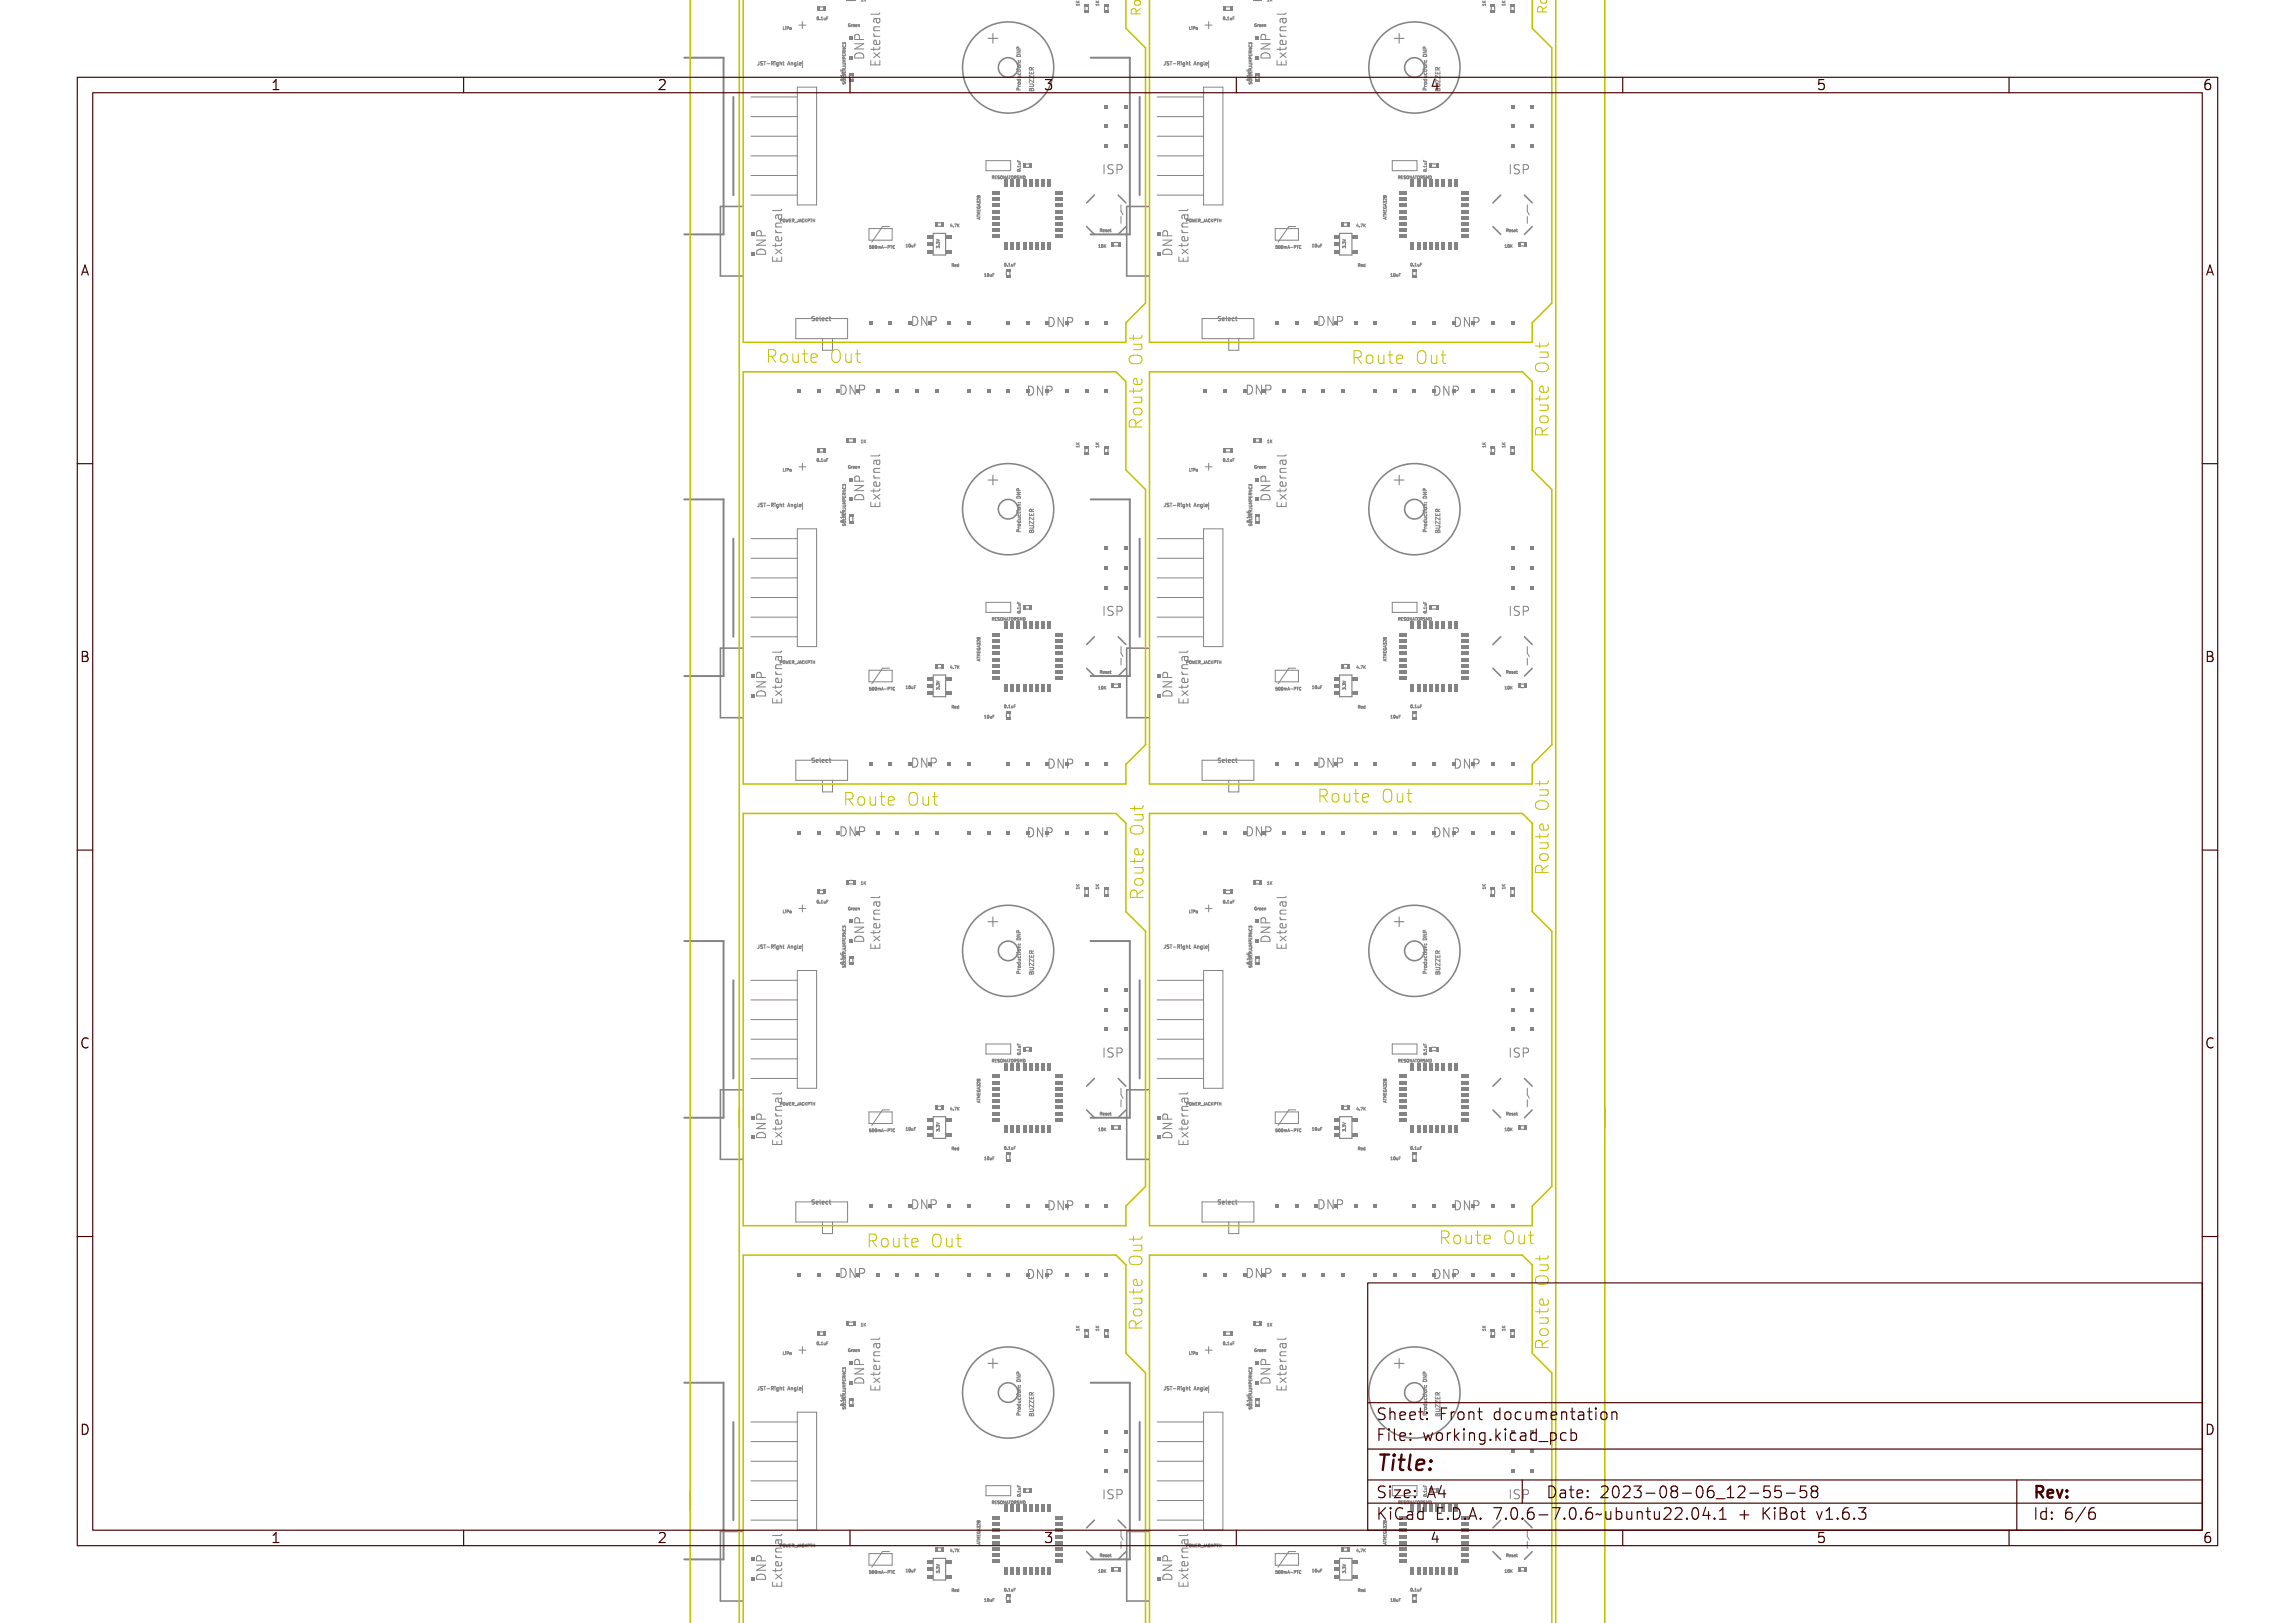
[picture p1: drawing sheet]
<svg xmlns="http://www.w3.org/2000/svg" width="297mm" height="210mm" viewBox="0 0 297 210" stroke-linecap="round" stroke-linejoin="round" font-family="sans-serif">
<defs><g id="words">
<text font-size="2.7" fill="#480000" x="178" y="190.3">Title:</text>
<g font-size="2.2" fill="#c2c200">
<text x="99" y="47.1">Route Out</text>
<text x="175.4" y="47">Route Out</text>
<text x="200.6" y="56.7" transform="rotate(-90 200.6 56.7)">Route Out</text>
<text x="109.6" y="104.1">Route Out</text>
<text x="170.3" y="104">Route Out</text>
<text x="200.6" y="113.4" transform="rotate(-90 200.6 113.4)">Route Out</text>
<text x="147.9" y="115.9" transform="rotate(-90 147.9 115.9)">Route Out</text>
<text x="112.7" y="161.3">Route Out</text>
<text x="186.1" y="161.1">Route Out</text>
<text x="148" y="172.3" transform="rotate(-90 148 172.3)">Route Out</text>
<text x="200.6" y="174.9" transform="rotate(-90 200.6 174.9)">Route Out</text>
</g>
<g font-size="2" fill="#480000">
<text x="178" y="183.7">Sheet: Front documentation</text>
<text x="178" y="186.5">File: working.kicad_pcb</text>
<text x="178" y="193.9">Size: A4</text>
<text x="178" y="196.6">KiCad E.D.A. 7.0.6-7.0.6~ubuntu22.04.1 + KiBot v1.6.3</text>
<text x="200" y="193.9">Date: 2023-08-06_12-55-58</text>
<text x="263" y="196.6">Id: 6/6</text>
<text x="263" y="193.9">Rev:</text>
</g>
<g font-size="1.7" fill="#480000">
<text x="35" y="11.7">1</text>
<text x="85" y="11.7">2</text>
<text x="135" y="11.7">3</text>
<text x="185" y="11.7">4</text>
<text x="235" y="11.7">5</text>
<text x="285" y="11.7">6</text>
<text x="10.5" y="35.7">A</text>
<text x="285.5" y="35.7">A</text>
<text x="10.5" y="85.6">B</text>
<text x="285.5" y="85.6">B</text>
<text x="10.5" y="135.7">C</text>
<text x="285.5" y="135.7">C</text>
<text x="10.5" y="185.6">D</text>
<text x="285.5" y="185.6">D</text>
<text x="35" y="199.7">1</text>
<text x="85" y="199.7">2</text>
<text x="135" y="199.7">3</text>
<text x="185" y="199.7">4</text>
<text x="235" y="199.7">5</text>
<text x="285" y="199.7">6</text>
</g>
<g font-size="1.6" fill="#848484">
<text x="111.9" y="7.8" transform="rotate(-90 111.9 7.8)">DNP</text>
<text x="164.5" y="7.8" transform="rotate(-90 164.5 7.8)">DNP</text>
<text x="142.5" y="22.5">ISP</text>
<text x="195.1" y="22.5">ISP</text>
<text x="99.2" y="33.2" transform="rotate(-90 99.2 33.2)">DNP</text>
<text x="117.8" y="42.3">DNP</text>
<text x="135.4" y="42.4">DNP</text>
<text x="170.3" y="42.3">DNP</text>
<text x="188" y="42.4">DNP</text>
<text x="108.5" y="51.2">DNP</text>
<text x="132.8" y="51.3">DNP</text>
<text x="161.1" y="51.2">DNP</text>
<text x="185.3" y="51.3">DNP</text>
<text x="111.9" y="65" transform="rotate(-90 111.9 65)">DNP</text>
<text x="164.5" y="65" transform="rotate(-90 164.5 65)">DNP</text>
<text x="142.5" y="79.7">ISP</text>
<text x="195.1" y="79.7">ISP</text>
<text x="99.2" y="90.4" transform="rotate(-90 99.2 90.4)">DNP</text>
<text x="151.8" y="90.4" transform="rotate(-90 151.8 90.4)">DNP</text>
<text x="117.8" y="99.4">DNP</text>
<text x="135.4" y="99.5">DNP</text>
<text x="170.3" y="99.4">DNP</text>
<text x="188" y="99.5">DNP</text>
<text x="108.5" y="108.3">DNP</text>
<text x="132.8" y="108.4">DNP</text>
<text x="161.1" y="108.3">DNP</text>
<text x="185.3" y="108.4">DNP</text>
<text x="111.9" y="122.1" transform="rotate(-90 111.9 122.1)">DNP</text>
<text x="164.5" y="122.1" transform="rotate(-90 164.5 122.1)">DNP</text>
<text x="142.5" y="136.8">ISP</text>
<text x="195.1" y="136.8">ISP</text>
<text x="99.2" y="147.5" transform="rotate(-90 99.2 147.5)">DNP</text>
<text x="151.8" y="147.5" transform="rotate(-90 151.8 147.5)">DNP</text>
<text x="117.8" y="156.6">DNP</text>
<text x="135.4" y="156.7">DNP</text>
<text x="170.3" y="156.6">DNP</text>
<text x="188" y="156.7">DNP</text>
<text x="108.5" y="165.5">DNP</text>
<text x="132.8" y="165.6">DNP</text>
<text x="161.1" y="165.5">DNP</text>
<text x="185.3" y="165.6">DNP</text>
<text x="111.9" y="179.3" transform="rotate(-90 111.9 179.3)">DNP</text>
<text x="164.5" y="179.3" transform="rotate(-90 164.5 179.3)">DNP</text>
<text x="142.5" y="194">ISP</text>
<text x="195.1" y="194">ISP</text>
<text x="99.2" y="204.7" transform="rotate(-90 99.2 204.7)">DNP</text>
<text x="151.8" y="204.7" transform="rotate(-90 151.8 204.7)">DNP</text>
</g>
<g font-size=".8" fill="#848484">
<text x="104.9" y="41.5">Select</text>
<text x="157.5" y="41.5">Select</text>
<text x="104.9" y="98.7">Select</text>
<text x="157.5" y="98.7">Select</text>
<text x="104.9" y="155.8">Select</text>
<text x="157.5" y="155.8">Select</text>
</g>
<g font-size=".6" fill="#848484">
<text x="98" y="8.5">JST-Right Angle</text>
<text x="132.1" y="11.8" transform="rotate(-90 132.1 11.8)">Production: DNP</text>
<text x="150.5" y="8.5">JST-Right Angle</text>
<text x="98" y="65.6">JST-Right Angle</text>
<text x="150.5" y="65.6">JST-Right Angle</text>
<text x="98" y="122.8">JST-Right Angle</text>
<text x="150.5" y="122.8">JST-Right Angle</text>
<text x="98" y="179.9">JST-Right Angle</text>
<text x="150.5" y="179.9">JST-Right Angle</text>
</g>
<g font-size=".5" fill="#848484">
<text x="101.3" y="3.8">LiPo</text>
<text x="105.6" y="2.6">0.1uF</text>
<text x="109.7" y="3.5">Green</text>
<text x="111.4" y=".2">1K</text>
<text x="139.7" y=".6" transform="rotate(-90 139.7 .6)">1K</text>
<text x="142.2" y=".6" transform="rotate(-90 142.2 .6)">1K</text>
<text x="153.8" y="3.8">LiPo</text>
<text x="158.2" y="2.6">0.1uF</text>
<text x="162.3" y="3.5">Green</text>
<text x="163.9" y=".2">1K</text>
<text x="192.3" y=".6" transform="rotate(-90 192.3 .6)">1K</text>
<text x="194.8" y=".6" transform="rotate(-90 194.8 .6)">1K</text>
<text x="109.2" y="10.4" transform="rotate(-90 109.2 10.4)">0.1uF</text>
<text x="109.4" y="11" transform="rotate(-90 109.4 11)">SOLDERJUMPERNC3</text>
<text x="161.8" y="10.4" transform="rotate(-90 161.8 10.4)">0.1uF</text>
<text x="162" y="11" transform="rotate(-90 162 11)">SOLDERJUMPERNC3</text>
<text x="128.3" y="23.2">RESONATORSMD</text>
<text x="132.1" y="22.3" transform="rotate(-90 132.1 22.3)">0.1uF</text>
<text x="180.9" y="23.2">RESONATORSMD</text>
<text x="184.6" y="22.3" transform="rotate(-90 184.6 22.3)">0.1uF</text>
<text x="100.9" y="28.7">POWER_JACKPTH</text>
<text x="122.9" y="29.4">4.7K</text>
<text x="126.8" y="28" transform="rotate(-90 126.8 28)">ATMEGA328</text>
<text x="153.5" y="28.7">POWER_JACKPTH</text>
<text x="175.5" y="29.4">4.7K</text>
<text x="179.4" y="28" transform="rotate(-90 179.4 28)">ATMEGA328</text>
<text x="112.4" y="32.2">500mA-PTC</text>
<text x="117.2" y="32">10uF</text>
<text x="121.6" y="32.1" transform="rotate(-90 121.6 32.1)">3.3V</text>
<text x="123.1" y="34.5">Red</text>
<text x="127.3" y="35.8">10uF</text>
<text x="129.9" y="34.5">0.1uF</text>
<text x="142.1" y="32">10K</text>
<text x="142.3" y="30">Reset</text>
<text x="165" y="32.2">500mA-PTC</text>
<text x="169.7" y="32">10uF</text>
<text x="174.2" y="32.1" transform="rotate(-90 174.2 32.1)">3.3V</text>
<text x="175.7" y="34.5">Red</text>
<text x="179.9" y="35.8">10uF</text>
<text x="182.5" y="34.5">0.1uF</text>
<text x="194.7" y="32">10K</text>
<text x="194.9" y="30">Reset</text>
<text x="105.6" y="59.7">0.1uF</text>
<text x="111.4" y="57.3">1K</text>
<text x="142.2" y="57.8" transform="rotate(-90 142.2 57.8)">1K</text>
<text x="158.2" y="59.7">0.1uF</text>
<text x="163.9" y="57.3">1K</text>
<text x="192.3" y="57.8" transform="rotate(-90 192.3 57.8)">1K</text>
<text x="194.8" y="57.8" transform="rotate(-90 194.8 57.8)">1K</text>
<text x="101.3" y="61">LiPo</text>
<text x="109.7" y="60.6">Green</text>
<text x="153.8" y="61">LiPo</text>
<text x="162.3" y="60.6">Green</text>
<text x="109.2" y="67.6" transform="rotate(-90 109.2 67.6)">0.1uF</text>
<text x="109.4" y="68.1" transform="rotate(-90 109.4 68.1)">SOLDERJUMPERNC3</text>
<text x="161.8" y="67.6" transform="rotate(-90 161.8 67.6)">0.1uF</text>
<text x="162" y="68.1" transform="rotate(-90 162 68.1)">SOLDERJUMPERNC3</text>
<text x="128.3" y="80.3">RESONATORSMD</text>
<text x="132.1" y="79.4" transform="rotate(-90 132.1 79.4)">0.1uF</text>
<text x="180.9" y="80.3">RESONATORSMD</text>
<text x="184.6" y="79.4" transform="rotate(-90 184.6 79.4)">0.1uF</text>
<text x="100.9" y="85.9">POWER_JACKPTH</text>
<text x="112.4" y="89.3">500mA-PTC</text>
<text x="117.2" y="89.1">10uF</text>
<text x="121.6" y="89.3" transform="rotate(-90 121.6 89.3)">3.3V</text>
<text x="122.9" y="86.5">4.7K</text>
<text x="142.1" y="89.2">10K</text>
<text x="142.3" y="87.2">Reset</text>
<text x="153.5" y="85.9">POWER_JACKPTH</text>
<text x="165" y="89.3">500mA-PTC</text>
<text x="169.7" y="89.1">10uF</text>
<text x="174.2" y="89.3" transform="rotate(-90 174.2 89.3)">3.3V</text>
<text x="175.5" y="86.5">4.7K</text>
<text x="179.4" y="85.1" transform="rotate(-90 179.4 85.1)">ATMEGA328</text>
<text x="194.7" y="89.2">10K</text>
<text x="194.9" y="87.2">Reset</text>
<text x="123.1" y="91.7">Red</text>
<text x="127.3" y="92.9">10uF</text>
<text x="129.9" y="91.6">0.1uF</text>
<text x="175.7" y="91.7">Red</text>
<text x="179.9" y="92.9">10uF</text>
<text x="182.5" y="91.6">0.1uF</text>
<text x="101.3" y="118.1">LiPo</text>
<text x="105.6" y="116.9">0.1uF</text>
<text x="109.7" y="117.8">Green</text>
<text x="111.4" y="114.5">1K</text>
<text x="142.2" y="114.9" transform="rotate(-90 142.2 114.9)">1K</text>
<text x="153.8" y="118.1">LiPo</text>
<text x="158.2" y="116.9">0.1uF</text>
<text x="162.3" y="117.8">Green</text>
<text x="163.9" y="114.5">1K</text>
<text x="192.3" y="114.9" transform="rotate(-90 192.3 114.9)">1K</text>
<text x="194.8" y="114.9" transform="rotate(-90 194.8 114.9)">1K</text>
<text x="109.2" y="124.7" transform="rotate(-90 109.2 124.7)">0.1uF</text>
<text x="109.4" y="125.3" transform="rotate(-90 109.4 125.3)">SOLDERJUMPERNC3</text>
<text x="161.8" y="124.7" transform="rotate(-90 161.8 124.7)">0.1uF</text>
<text x="162" y="125.3" transform="rotate(-90 162 125.3)">SOLDERJUMPERNC3</text>
<text x="128.3" y="137.5">RESONATORSMD</text>
<text x="132.1" y="136.6" transform="rotate(-90 132.1 136.6)">0.1uF</text>
<text x="180.9" y="137.5">RESONATORSMD</text>
<text x="184.6" y="136.6" transform="rotate(-90 184.6 136.6)">0.1uF</text>
<text x="100.9" y="143">POWER_JACKPTH</text>
<text x="122.9" y="143.7">4.7K</text>
<text x="126.8" y="142.3" transform="rotate(-90 126.8 142.3)">ATMEGA328</text>
<text x="153.5" y="143">POWER_JACKPTH</text>
<text x="175.5" y="143.7">4.7K</text>
<text x="179.4" y="142.3" transform="rotate(-90 179.4 142.3)">ATMEGA328</text>
<text x="112.4" y="146.5">500mA-PTC</text>
<text x="117.2" y="146.3">10uF</text>
<text x="121.6" y="146.4" transform="rotate(-90 121.6 146.4)">3.3V</text>
<text x="123.1" y="148.8">Red</text>
<text x="129.9" y="148.8">0.1uF</text>
<text x="142.1" y="146.3">10K</text>
<text x="142.3" y="144.3">Reset</text>
<text x="165" y="146.5">500mA-PTC</text>
<text x="169.7" y="146.3">10uF</text>
<text x="174.2" y="146.4" transform="rotate(-90 174.2 146.4)">3.3V</text>
<text x="175.7" y="148.8">Red</text>
<text x="182.5" y="148.8">0.1uF</text>
<text x="194.7" y="146.3">10K</text>
<text x="194.9" y="144.3">Reset</text>
<text x="127.3" y="150.1">10uF</text>
<text x="179.9" y="150.1">10uF</text>
<text x="111.4" y="171.6">1K</text>
<text x="139.7" y="172.1" transform="rotate(-90 139.7 172.1)">1K</text>
<text x="142.2" y="172.1" transform="rotate(-90 142.2 172.1)">1K</text>
<text x="163.9" y="171.6">1K</text>
<text x="192.3" y="172.1" transform="rotate(-90 192.3 172.1)">1K</text>
<text x="194.8" y="172.1" transform="rotate(-90 194.8 172.1)">1K</text>
<text x="101.3" y="175.3">LiPo</text>
<text x="105.6" y="174">0.1uF</text>
<text x="109.7" y="174.9">Green</text>
<text x="153.8" y="175.3">LiPo</text>
<text x="158.2" y="174">0.1uF</text>
<text x="162.3" y="174.9">Green</text>
<text x="109.2" y="181.9" transform="rotate(-90 109.2 181.9)">0.1uF</text>
<text x="109.4" y="182.4" transform="rotate(-90 109.4 182.4)">SOLDERJUMPERNC3</text>
<text x="161.8" y="181.9" transform="rotate(-90 161.8 181.9)">0.1uF</text>
<text x="162" y="182.4" transform="rotate(-90 162 182.4)">SOLDERJUMPERNC3</text>
<text x="128.3" y="194.6">RESONATORSMD</text>
<text x="132.1" y="193.7" transform="rotate(-90 132.1 193.7)">0.1uF</text>
<text x="180.9" y="194.6">RESONATORSMD</text>
<text x="184.6" y="193.7" transform="rotate(-90 184.6 193.7)">0.1uF</text>
<text x="100.9" y="200.2">POWER_JACKPTH</text>
<text x="112.4" y="203.6">500mA-PTC</text>
<text x="117.2" y="203.4">10uF</text>
<text x="121.6" y="203.6" transform="rotate(-90 121.6 203.6)">3.3V</text>
<text x="122.9" y="200.8">4.7K</text>
<text x="126.8" y="199.4" transform="rotate(-90 126.8 199.4)">ATMEGA328</text>
<text x="142.1" y="203.5">10K</text>
<text x="142.3" y="201.5">Reset</text>
<text x="153.5" y="200.2">POWER_JACKPTH</text>
<text x="165" y="203.6">500mA-PTC</text>
<text x="169.7" y="203.4">10uF</text>
<text x="174.2" y="203.6" transform="rotate(-90 174.2 203.6)">3.3V</text>
<text x="175.5" y="200.8">4.7K</text>
<text x="194.7" y="203.5">10K</text>
<text x="194.9" y="201.5">Reset</text>
<text x="123.1" y="206">Red</text>
<text x="127.3" y="207.2">10uF</text>
<text x="129.9" y="205.9">0.1uF</text>
<text x="175.7" y="206">Red</text>
<text x="179.9" y="207.2">10uF</text>
<text x="182.5" y="205.9">0.1uF</text>
</g>
</g></defs>
<g fill="none" stroke="#848484" stroke-width=".25">
<path d="M88.6 7.5h5v22.8h-5M94.9 12.5v12.7M141.1 7.5h5.1v22.8h-5.1M147.5 12.5v12.7M88.6 64.6h5v22.9h-5M94.9 69.7v12.7M141.1 64.6h5.1v22.9h-5.1M147.5 69.7v12.7M88.6 121.8h5v22.8h-5M94.9 126.8v12.7M141.1 121.8h5.1v22.8h-5.1M147.5 126.8v12.7"/>
<path d="M88.6 178.9h5v22.9h-5M141.1 178.9h5.1v22.9h-5.1M94.9 184v12.7M147.5 184v12.7"/>
</g>
<g fill="none" stroke="#848484" stroke-width=".13">
<path d="M98.1 8h.1v.5h-.2v-.1h.2v-.3zM98.4 8.1l.2-.1-.2 .2a.18 .18 0 0 1 .3 .2 .17 .17 0 0 1-.3 .1v-.1h.2v-.1a.15 .15 0 0 1-.2-.1 .15 .15 0 0 1 0-.1zM98.7 8h.4l-.2 .1v.4v-.4zM99.2 8.3h.1zM99.5 8h.1a.12 .12 0 0 1 .2 .1 .12 .12 0 0 1-.1 .2l.1 .2-.2-.2-.1 .2zM99.6 8.1h.1v.1h-.1zM99.9 8.1h.2v.3l.1 .1h-.3l.1-.1v-.2zM100 8l.1 .1zM100.3 8.2l.2-.1v.4l-.2 .1 .2-.1a.16 .16 0 0 1-.3-.1 .16 .16 0 0 1 .1-.2zM100.6 8l.1 .2h.2v.3l-.1-.3-.2 .3zM101.1 8l.2 .1-.2 .1 .1 .2 .1 .1-.2-.1v-.2h-.1zM101.3 3.5l.1 .3h.1h-.2z"/>
<path d="M101.6 3.6h.1v.2h.1h-.2h.1zM101.7 3.5h.1M101.9 8l.2 .5-.1-.1-.3 .1zM101.9 8.1l.1 .2h-.2zM101.9 3.5h.1a.12 .12 0 0 1 .1 .1 .12 .12 0 0 1-.1 .1l-.1 .1zM102 3.5h.1v.1l-.1 .1zM102.1 8.1l.3 .1v.3l-.1-.3-.2 .3zM102.5 8.2l.3-.1v.4l-.3 .1 .2-.1a.16 .16 0 0 1-.2-.1 .16 .16 0 0 1 0-.2zM102.9 8h.1v.4l.1 .1h-.1v-.5zM103.3 8.2h.2v.1h-.2l.1 .1h.1a.17 .17 0 0 1-.2 .1 .17 .17 0 0 1 0-.3zM103.3 8.2h.1l.1 .1h-.2zM103.4 3.2h.9"/>
<path d="M103.5 3.5h.4v-.3h.1v.3h.3v.1h-.3v.4h-.1v-.4h-.4zM103.8 2.8v.9M103.8 7.9v.9M103.9 8.5h.2v.3h-.2zM105.7 2.3v-.1a.17 .17 0 0 1 .2 .2 .17 .17 0 0 1-.2 .1zM105.8 2.3h.1l-.1 .2zM106.1 2.5v.1zM106.3 2.2h.1v.3l.1 .1h-.2l.1-.3zM106.6 2.3l.1 .2 .1-.2v.3h-.2zM106.9 2.2h.2l-.2 .1v.1h.2h-.2v.2zM108.8 9.6h.3h.1v.2l-.1-.1h-.2l-.1 .1zM108.8 9l.1 .1h.1v-.1v.1l.2 .1h-.4z"/>
<path d="M108.8 10.2a.18 .18 0 0 1 .3-.1 .18 .18 0 0 1 .1 .3h-.3zM108.9 10.3h.3h-.3zM108.9 9.3h.3v.1l-.3 .1 .3-.1zM109.1 5.8v-.3l.1 .2v-.2h.2v.3M109.1 6.3h.3l-.3 .2M109.1 10.3h.3v-.2v.2zM109.1 9.5v.2h.1v-.2l.1 .2h.1v-.2v.2h-.3zM109.1 8.9l.3 .1v.1v-.1h-.3v.1zM109.1 8.6h.2a.12 .12 0 0 1 .2 .1 .12 .12 0 0 1-.2 .1h-.2h.3v-.1zM109.1 8.3h.3h-.3l.2 .1-.2 .1h.3h-.3l.2-.1zM109.1 7.7v.2h.1v-.2l.1 .2h.1v-.2v.2h-.3zM109.1 7.1h.3l-.3 .2h.3h-.3l.3-.2z"/>
<path d="M109.1 5.9a.17 .17 0 0 0 .1 .2 .17 .17 0 0 0 .2-.2M109.1 10.7l.1 .2a.14 .14 0 0 1 .2-.2 .14 .14 0 0 1 0 .2l-.1-.2a.13 .13 0 0 1-.1 .2 .13 .13 0 0 1-.1-.2zM109.1 6.8a.14 .14 0 0 0 .2 .2 .13 .13 0 0 0 .1-.2 .17 .17 0 0 1-.2 .2 .17 .17 0 0 1-.1-.2zM109.1 6.5l.1 .1a.11 .11 0 0 1 .2-.1 .11 .11 0 0 1 0 .2l-.1-.2v.1l-.2-.1v.2zM109.1 9.2l.2 .1 .1-.1-.1 .1 .1 .1h-.3zM109.1 8h.1l.1 .2h.1h-.3zM109.1 7.4l.2 .1 .1-.2-.1 .2 .1 .1h-.3zM109.1 9.9l.1 .1zM109.1 10.4l.3 .1a.16 .16 0 0 1-.1 .1 .16 .16 0 0 1-.2-.2zM109.1 10.5h.3l-.2 .1zM109.1 9.8h.3v.2h-.3zM109.1 9.3h.1l.1 .1h-.2z"/>
<path d="M109.1 7.5h.1l.1 .1h-.2zM109.1 8h.1l.1 .2h-.2zM109.2 9.9l.1-.1 .1 .2h-.3zM109.8 3.1h.1l.1 .1a.13 .13 0 0 0-.2 .1 .13 .13 0 0 0 .1 .1v-.1h.1v.1a.18 .18 0 0 1-.3 0 .18 .18 0 0 1 .1-.3zM110.1 3.2h.2l-.2 .1v.2zM110.4 3.2l.2 .1h-.2v.1h.2l-.1 .1a.15 .15 0 0 1-.2-.1 .15 .15 0 0 1 .1-.2zM110.4 3.2l.1 .1h-.1zM110.6 4.7l.2-.3 .3 .1 .1 .2M110.7 3.2l.2 .1h-.2v.1h.2l-.1 .1a.15 .15 0 0 1-.2-.1 .15 .15 0 0 1 .1-.2zM110.7 3.2l.1 .1h-.1zM110.8 6.1h1.1v.2l-.9 .4h.9v.1h-1.1v-.2l.9-.4h-.9zM110.9 5.2a.38 .38 0 0 1 .5 0 .38 .38 0 0 1 .1 .5h.4v.1h-1.1z"/>
<path d="M110.9 7.1a.61 .61 0 0 1 .7 0 .61 .61 0 0 1 .3 .6h-1.1v-.4zM111 3.2h.1l.1 .3-.1-.3-.1 .3zM111 5.3h.3v.4h-.4zM111 7.2h.1a.41 .41 0 0 1 .5 0 .41 .41 0 0 1 .2 .4h-.9zM112.7 7.8v.6h1.2v-.6M112.7 1.6h1h.1v-.3h.1l-.1 .4-1 .1v.2h-.1zM112.8 7.9h.1v.5h.3v-.5h.2v.5h.4v-.5h.1v.7h-1.1zM113.1 6.9l.4 .3 .4-.3v.2l-.3 .2 .3 .3v.1l-.4-.3-.4 .3v-.1l.3-.3-.3-.2zM113.1 6.1h.1v.3h.5l.1-.3h.1v.3l-.1 .1h-.6v.3h-.1v-.3h-.3v-.1h.3zM113.1 4.4v.2l.2 .1M113.1 6.1v.4M113.1 6.8l.8 .6"/>
<path d="M113.1 4.7h.8M113.1 4h.8M113.1 4.1h.1a.29 .29 0 0 0 0 .3 .29 .29 0 0 0 .3 .1h.4v.2h-.8v-.2h.1a.32 .32 0 0 1-.1-.4zM113.1 3.3l.8-.1v.2h-.6l-.1 .1 .1 .2h.6v.2h-.8v-.2h.1l-.2-.1zM113.1 5.2l.4-.1v.6a.33 .33 0 0 0 .3-.3 .33 .33 0 0 0-.1-.3h.2a.46 .46 0 0 1-.3 .7 .46 .46 0 0 1-.5-.5zM113.2 2.3h.7v.1h-.1a.3 .3 0 0 1 .1 .4 .3 .3 0 0 1-.3 .2 .3 .3 0 0 1-.2-.4v-.2a.28 .28 0 0 0-.3 .2 .28 .28 0 0 0 .1 .3h-.1l-.1-.2zM113.2 5.3l.2-.1v.5l-.2-.2zM113.2 8v.4M113.4 2.4v.4a.23 .23 0 0 0 .2 .2 .23 .23 0 0 0 .3-.2l-.1-.4M113.5 2.4a.25 .25 0 0 1 .3 .1 .25 .25 0 0 1-.1 .3h-.2zM113.8 5.3l.1 .3-.2 .2-.6-.1v-.4l.3-.1 .1 .6M113.9 6.1l-.1 .2-.1 .1h-1"/>
<path d="M113.9 2.4l-.8 .1v.4M113.9 3.5h-.8v.3l.1 .2M113.9 6.8l-.8 .6M113.9 1.7l-.2 .1h-1M131.6 10.3h.5v.1a.15 .15 0 0 1-.2 .2 .15 .15 0 0 1-.1-.2zM131.6 8.9l.1 .1zM131.7 6.6h.4v.1l-.4 .1 .4 .1h-.4v-.1l.3-.2zM131.7 11.5l.2-.1v.3h.2h-.4zM131.7 6.2h.2v.2l.2 .1h-.4zM131.7 7h.4v.2h-.4zM131.7 11.5h.2v.2h-.2zM131.7 6.3h.2v.1h-.2z"/>
<path d="M131.8 7h.2l.1 .2h-.4zM131.8 10h.3a.11 .11 0 0 1 0 .2 .11 .11 0 0 1-.1 0h-.2l.3-.1zM131.8 9.2v.1h.3v-.1v.1l-.3 .1v.1v-.1h-.1zM131.8 8.9h.3v-.1v.3v-.1h-.3v.1zM131.8 11.1l.1 .1 .2 .1h-.3zM131.8 9.6h.1a.13 .13 0 0 0 0 .2 .13 .13 0 0 0 .1 0 .13 .13 0 0 0 0-.2 .14 .14 0 0 1 .1 .2 .14 .14 0 0 1-.2 0h-.1zM131.8 7.8l.1 .1zM131.8 8.1h.3l-.3 .1 .3 .1h-.3zM132 7.8l.1 .1zM133.2 10.9h.5l.1 .1-.1 .2h-.5M133.2 9.3v.3h.6v-.3M133.2 11.5h.2l.1 .1 .2-.2 .1 .1v.2h-.6z"/>
<path d="M133.3 11.1h.3a.17 .17 0 0 1 .2 .1 .17 .17 0 0 1-.2 .2h-.3v-.1h.3a.1 .1 0 0 0 .1-.1 .1 .1 0 0 0-.1-.1h-.3zM133.3 10.6l.4 .3 .1-.3v.4l-.5-.3v.3zM133.3 10.2l.4 .2 .1-.2v.3l-.5-.3v.3zM133.3 9.7v.3h.2v-.2v.2h.2l.1-.3v.4h-.5zM133.3 11.6l.1-.1 .1 .1a.15 .15 0 0 1 .2-.1 .15 .15 0 0 1 .1 .2v.2h-.5zM133.3 9.4l.2-.1v.1l.3-.2-.2 .3 .2 .1h-.5zM133.3 11.6h.2v.2h-.2zM133.3 9.4h.2v.2h-.2zM133.5 9.4v.2M133.5 11.6v.1M133.5 9v-.2h-.2l-.1 .2h.6M133.6 11.6h.1v.2h-.2z"/>
<path d="M133.8 9.8v.3l-.6-.3v.3M133.8 10.3v.4l-.6-.4v.4M133.8 8.7l-.3 .2M150.6 8h.2l-.1 .5h-.1v-.1h.2v-.3zM151 8.1l.2-.1-.2 .2a.17 .17 0 0 1 .2 .2 .17 .17 0 0 1-.2 .1v-.1h.2l-.1-.1a.15 .15 0 0 1-.1-.1 .15 .15 0 0 1 0-.1zM151.3 8h.3l-.1 .1v.4h-.1v-.4zM151.8 8.3h.1zM152.1 8h.1a.12 .12 0 0 1 .2 .1 .12 .12 0 0 1-.1 .2l.1 .2-.2-.2-.1 .2zM152.1 8.1h.2v.1h-.2zM152.5 8.1h.1v.3l.1 .1h-.2l.1-.1v-.2zM152.6 8v.1zM152.9 8.2l.2-.1v.4l-.2 .1 .1-.1a.16 .16 0 0 1-.2-.1 .16 .16 0 0 1 .1-.2z"/>
<path d="M153.2 8l.1 .2h.2v.3l-.1-.3-.2 .3zM153.7 8l.1 .1-.1 .1v.2l.1 .1-.1-.1v-.2h-.1zM153.9 3.5v.3h.2h-.2zM154.2 3.6h.1v.2h.1h-.2h.1zM154.3 3.5h.1M154.4 8h.1l.1 .5-.1-.1-.2 .1zM154.5 8.1v.2h-.1zM154.5 3.5h.1a.12 .12 0 0 1 .1 .1 .12 .12 0 0 1-.2 .1v.1zM154.5 3.5h.1v.1l-.1 .1zM154.7 8.1l.2 .1 .1 .3-.1-.3-.2 .3zM155.1 8.2l.2-.1v.4l-.2 .1 .2-.1a.16 .16 0 0 1-.2-.1 .16 .16 0 0 1 0-.2zM155.5 8h.1v.4l.1 .1h-.1l-.1-.5z"/>
<path d="M155.9 8.2h.2v.1h-.2v.1h.2a.17 .17 0 0 1-.3 .1 .17 .17 0 0 1 .1-.3zM155.9 8.2h.1l.1 .1h-.2zM156 3.2h.9M156.1 3.5h.4v-.3h.1v.3h.3v.1h-.3v.4h-.1v-.4h-.4zM156.4 2.8v.9M156.4 7.9v.9M156.5 8.5h.1v.3h-.1zM158.3 2.3v-.1a.17 .17 0 0 1 .2 .2 .17 .17 0 0 1-.2 .1zM158.3 2.3h.1v.2zM158.6 2.5l.1 .1zM158.9 2.2h.1v.3l.1 .1h-.2l.1-.1v-.2zM159.2 2.3l.1 .2 .1-.2v.3h-.2z"/>
<path d="M159.5 2.2h.2l-.2 .1v.1h.2h-.2v.2zM161.4 9.6h.3h.1v.2l-.1-.1h-.3v.1zM161.4 9v.1h.2v-.1v.1l.2 .1h-.4zM161.4 10.2a.18 .18 0 0 1 .2-.1 .18 .18 0 0 1 .1 .3h-.3zM161.4 10.3h.3h-.2zM161.5 9.3h.3v.1l-.3 .1 .2-.1zM161.6 5.8v-.3l.2 .2v-.2h.2v.3M161.6 6.3h.4l-.4 .2M161.7 10.3h.3v-.2v.2zM161.7 9.5v.2h.1v-.2v.2h.2v-.2v.2h-.3zM161.7 8.9l.3 .1v.1l-.1-.1h-.2v.1zM161.7 8.6h.2a.12 .12 0 0 1 .1 .1 .12 .12 0 0 1-.1 .1h-.2h.3v-.1z"/>
<path d="M161.7 8.3h.3h-.3l.2 .1-.2 .1h.3h-.3l.1-.1zM161.7 7.7v.2h.1v-.2v.2h.2v-.2v.2h-.3zM161.7 7.1h.3l-.3 .2h.3h-.3l.3-.2zM161.7 5.9a.17 .17 0 0 0 .1 .2 .17 .17 0 0 0 .2-.2M161.7 10.7l.1 .2a.14 .14 0 0 1 .1-.2 .14 .14 0 0 1 .1 .2l-.1-.2a.13 .13 0 0 1-.1 .2 .13 .13 0 0 1-.1-.2zM161.7 6.8a.13 .13 0 0 0 .1 .2 .14 .14 0 0 0 .2-.2 .17 .17 0 0 1-.2 .2 .17 .17 0 0 1-.1-.2zM161.7 6.5l.1 .1a.11 .11 0 0 1 .2-.1 .11 .11 0 0 1 0 .2l-.1-.2-.1 .1-.1-.1v.2zM161.7 9.2l.2 .1 .1-.1-.1 .1 .1 .1h-.3zM161.7 8h.1l.1 .2h.1h-.3zM161.7 7.4l.2 .1 .1-.2-.1 .2 .1 .1h-.3zM161.7 9.9l.1 .1zM161.7 10.4l.3 .1a.16 .16 0 0 1-.2 .1 .16 .16 0 0 1-.1-.2z"/>
<path d="M161.7 10.5h.3l-.2 .1zM161.7 9.8h.3v.2h-.3zM161.7 9.3h.1v.1h-.1zM161.7 7.5h.1v.1h-.1zM161.7 8h.1v.2h-.1zM161.7 9.9l.2-.1 .1 .2h-.3zM162.3 3.1h.2v.1a.13 .13 0 0 0-.1 .1 .13 .13 0 0 0 .1 .1v-.1h.1v.1a.18 .18 0 0 1-.3 0 .18 .18 0 0 1 0-.3zM162.7 3.2h.2l-.2 .1v.2zM162.9 3.2l.2 .1h.1h-.2v.1h.1v.1a.15 .15 0 0 1-.2-.1 .15 .15 0 0 1 0-.2zM163 3.2l.1 .1h-.1zM163.2 4.7l.2-.3 .3 .1 .1 .2M163.2 3.2l.2 .1h.1h-.2v.1h.1v.1a.15 .15 0 0 1-.2-.1 .15 .15 0 0 1 0-.2z"/>
<path d="M163.3 3.2l.1 .1h-.1zM163.4 6.1h1.1v.2l-.9 .4h.9v.1h-1.1v-.2l.9-.4h-.9zM163.5 5.2a.38 .38 0 0 1 .5 0 .38 .38 0 0 1 0 .5h.5v.1h-1.1zM163.5 7.1a.61 .61 0 0 1 .7 0 .61 .61 0 0 1 .3 .6h-1.1v-.4zM163.5 3.2h.2v.3l-.1-.3-.1 .3zM163.5 5.3h.4v.4h-.4zM163.6 7.2h.1a.41 .41 0 0 1 .5 0 .41 .41 0 0 1 .2 .4h-.9zM165.3 7.8v.6h1.1v-.6M165.3 1.6h1h.1v-.3h.1l-.1 .4-1 .1v.2h-.1zM165.3 7.9h.2v.5h.3v-.5h.1v.5h.5v-.5h.1v.7h-1.2zM165.6 6.9l.4 .3 .5-.3v.2l-.4 .2 .4 .3v.1l-.5-.3-.4 .3v-.1l.3-.3-.3-.2zM165.6 6.1h.1v.3h.6l.1-.3h.1v.3l-.2 .1h-.6v.3h-.1v-.3h-.2v-.1h.2z"/>
<path d="M165.7 4.4v.2l.2 .1M165.7 6.1v.4M165.7 4.7h.7M165.7 4h.7M165.7 6.8l.7 .6M165.7 4.1h.1a.29 .29 0 0 0 0 .3 .29 .29 0 0 0 .3 .1h.4v.2h-.9v-.2h.2a.32 .32 0 0 1-.1-.4zM165.7 3.3l.8-.1v.2h-.6l-.2 .1 .2 .2h.6v.2h-.9v-.2h.2l-.2-.1zM165.7 5.2l.4-.1v.6a.33 .33 0 0 0 .3-.3 .33 .33 0 0 0-.1-.3h.1a.46 .46 0 0 1-.2 .7 .46 .46 0 0 1-.6-.5zM165.7 2.3h.8v.1h-.1a.3 .3 0 0 1 .1 .4 .3 .3 0 0 1-.4 .2 .3 .3 0 0 1-.2-.4v-.2a.28 .28 0 0 0-.2 .2 .28 .28 0 0 0 .1 .3h-.1l-.1-.2zM165.8 5.3l.2-.1v.5l-.3-.2zM165.8 8v.4M165.9 2.4l.1 .4a.23 .23 0 0 0 .2 .2 .23 .23 0 0 0 .2-.2v-.4"/>
<path d="M166.1 2.4a.25 .25 0 0 1 .3 .1 .25 .25 0 0 1-.1 .3h-.2zM166.4 5.3v.3l-.1 .2-.6-.1v-.4l.2-.1 .1 .6M166.4 6.1v.2l-.1 .1h-1M166.4 2.4l-.7 .1v.4M166.4 3.5h-.7v.3l.1 .2M166.4 1.7l-.1 .1h-1M166.4 6.8l-.7 .6M184.2 10.3h.4M184.2 9h.1M184.2 6.6h.4l-.4 .2h.4M184.2 7.1a.25 .25 0 0 1 .3 0 .25 .25 0 0 1 .1 .2h-.4zM184.2 10.3h.5v.1a.15 .15 0 0 1-.2 .2 .15 .15 0 0 1-.1-.2z"/>
<path d="M184.2 8.9l.1 .1zM184.2 6.6h.5v.1l-.4 .1 .4 .1h-.5v-.1l.4-.2zM184.3 11.5l.1-.1 .1 .3h.2h-.5zM184.3 6.2h.1l.1 .2 .2 .1h-.5zM184.3 7h.3l.1 .2h-.5zM184.3 11.5h.1l.1 .2h-.2zM184.3 6.3h.1l.1 .1h-.2zM184.3 11.2h.3M184.3 11l.1 .2M184.3 9.1v.2M184.3 9.8h.3M184.3 10h.3"/>
<path d="M184.3 9h.3M184.3 8.3h.3M184.3 7h.3v.2h-.3zM184.3 9.4l.1 .2h.2M184.3 10.3v.1l.2 .1M184.4 10h.3h-.1a.11 .11 0 0 1 .1 .2 .11 .11 0 0 1-.1 0h-.2l.3-.1zM184.4 9.2v.1h.2l.1-.1v.1l-.3 .1v.1v-.1h-.1zM184.4 8.9h.3v-.1v.3v-.1h-.3v.1zM184.4 6.1h-.2v.3h.4M184.4 8.5h.2v.2h-.2zM184.4 7.9h.1M184.4 6.1h.1"/>
<path d="M184.4 11.1v.1l.3 .1h-.3zM184.4 9.6a.13 .13 0 0 0 0 .2 .13 .13 0 0 0 .2 0 .13 .13 0 0 0 0-.2 .14 .14 0 0 1 .1 .2 .14 .14 0 0 1-.2 0h-.1zM184.4 7.8l.1 .1zM184.4 8.1h.3l-.3 .1 .3 .1h-.3zM184.4 6.1v.3M184.4 11.6v-.2h-.2v.2h.4M184.5 10.7l-.2 .1 .1 .1h.1M184.6 8.5v.1M184.6 7.9h.1M184.6 7.8l.1 .1zM184.6 9.4v.2M184.6 9.6h.1"/>
<path d="M184.6 8.1h-.3l.1 .2M184.6 9.1v.1h-.4M185.8 9.3v.3h.5v-.3M185.8 11.1h.4a.17 .17 0 0 1 .2 .1 .17 .17 0 0 1-.2 .2h-.4v-.1h.4a.1 .1 0 0 0 .1-.1 .1 .1 0 0 0-.1-.1h-.4zM185.8 10.6l.5 .3 .1-.3v.4l-.5-.3-.1 .3zM185.8 10.2l.5 .2 .1-.2v.3l-.5-.3-.1 .3zM185.8 9.7l.1 .3h.2v-.2v.2h.2l.1-.3v.4h-.6zM185.9 11.6l.1-.1 .1 .1a.15 .15 0 0 1 .2-.1 .15 .15 0 0 1 .1 .2v.2h-.6zM185.9 9.4l.1-.1 .1 .1 .3-.2-.3 .3 .3 .1h-.6zM185.9 11.6h.1l.1 .2h-.2zM185.9 9.4h.2v.2h-.2zM186.1 9.4v.2"/>
<path d="M186.1 9v-.2h-.3v.2h.5M186.1 11.6h.2v.2h-.2zM186.3 9.8v.3l-.5-.3v.3M186.3 8.7l-.2 .2M97.9 30.1l.2-.3 .3 .1 .1 .2M98.1 31.5h1.1v.2l-.9 .4h.9v.1h-1.1v-.2l.9-.4h-.9zM98.2 30.6a.38 .38 0 0 1 .5 0 .38 .38 0 0 1 .1 .5h.4v.1h-1.1zM98.2 32.5a.61 .61 0 0 1 .7 0 .61 .61 0 0 1 .3 .6h-1.1v-.4zM98.3 30.7h.3v.4h-.4zM98.3 32.6h.1a.41 .41 0 0 1 .5 0 .41 .41 0 0 1 .2 .4h-.9zM100 33.2v.6h1.2v-.6M100 27h1h.1v-.3h.1l-.1 .4-1 .1v.2h-.1z"/>
<path d="M100.1 33.3h.1v.5h.3v-.5h.2v.5h.4v-.5h.1v.7h-1.1zM100.4 32.3l.4 .3 .4-.3v.2l-.3 .2 .3 .3v.1l-.4-.3-.4 .3v-.1l.3-.3-.3-.2zM100.4 31.5h.1v.3h.5l.1-.3h.1v.3l-.1 .1h-.6v.3h-.1v-.3h-.3v-.1h.3zM100.4 29.8v.2l.2 .1M100.4 31.5v.4M100.4 30.1h.8M100.4 29.4h.8M100.4 32.2l.8 .6M100.4 29.5h.1a.29 .29 0 0 0 0 .3 .29 .29 0 0 0 .3 .1h.4v.2h-.8v-.2h.1a.32 .32 0 0 1-.1-.4zM100.4 28.7l.8-.1v.2h-.6l-.1 .1 .1 .2h.6v.2h-.8v-.2h.1l-.2-.1zM100.4 30.6l.4-.1v.6a.33 .33 0 0 0 .3-.3 .33 .33 0 0 0-.1-.3h.2a.46 .46 0 0 1-.3 .7 .46 .46 0 0 1-.5-.5zM100.5 27.7h.7v.1h-.1a.3 .3 0 0 1 .1 .4 .3 .3 0 0 1-.3 .2 .3 .3 0 0 1-.2-.4v-.2a.28 .28 0 0 0-.3 .2 .28 .28 0 0 0 .1 .3h-.1l-.1-.2z"/>
<path d="M100.5 30.7l.2-.1v.5l-.2-.2zM100.5 33.4v.4M100.7 27.8l.1 .5M100.8 27.8a.25 .25 0 0 1 .3 .1 .25 .25 0 0 1-.1 .3h-.2zM100.9 28.4h.1a.12 .12 0 0 1 .2 .1 .12 .12 0 0 1-.2 .1l-.1 .1zM101 28.4h.1v.1l-.1 .1zM101.1 27.8l.1 .4M101.1 30.7l.1 .3-.2 .2-.6-.1v-.4l.3-.1 .1 .6M101.2 31.5l-.1 .2-.1 .1h-1M101.2 27.8l-.8 .1v.4M101.2 28.9h-.8v.3l.1 .2M101.2 27.1l-.2 .1h-1"/>
<path d="M101.2 32.2l-.8 .6M101.2 28.4h.1a.17 .17 0 0 1 .2 .2 .17 .17 0 0 1-.3 .1zM101.3 28.4l.1 .1-.1 .2zM101.5 28.4l.1 .3v-.2l.1 .2 .1-.3-.1 .3-.1-.2-.1 .2zM101.8 28.4h.2h-.1v.1h.1l-.1 .1v.1h.1h-.2zM102.1 28.4h.2v.2l.1 .1-.2-.1-.1 .1zM102.2 28.4l.1 .1h-.1zM102.4 28.8l.3 .1zM102.8 28.4h.1v.3h-.2h.2v-.3zM103.1 28.4l.2 .3-.1-.1-.2 .1zM103.1 28.4l.1 .2h-.1zM103.4 28.4h.1a.13 .13 0 0 0-.1 .2 .13 .13 0 0 0 .1 .1 .18 .18 0 0 1-.2-.1 .18 .18 0 0 1 .1-.2z"/>
<path d="M103.6 28.4l.1 .1 .2-.1-.2 .1 .2 .2-.2-.1-.1 .1zM103.9 28.4h.1a.12 .12 0 0 1 .2 .1 .12 .12 0 0 1-.2 .1l-.1 .1zM104 28.4h.1v.1l-.1 .1zM104.2 28.4h.3h-.1v.3l-.1-.3zM104.5 28.4l.1 .1h.1l.1-.1v.3l-.1-.1h-.1l-.1 .1zM104.9 28.3h.2M105 28.3v.4M105.2 28.3v.4M105.2 28.5h.2M105.4 28.3v.4M112.5 31.8h.2h-.2v.1a.12 .12 0 0 1 .2 .1 .12 .12 0 0 1-.1 .2 .12 .12 0 0 1-.1-.1h.1l-.1-.1zM112.8 31.8a.17 .17 0 0 1 .2 .2 .17 .17 0 0 1-.2 .1z"/>
<path d="M112.9 31.8v.1v.2zM113.1 31.8a.17 .17 0 0 1 .2 .2 .17 .17 0 0 1-.2 .1zM113.2 31.8l.1 .1-.1 .2zM113.4 31.9h.2v.3l-.1-.3v.3l-.1-.3v.3zM113.8 31.8l.1 .4v-.1l-.3 .1zM113.8 31.8v.2h-.1zM114 32l.2 .1zM114.3 31.8h.1a.12 .12 0 0 1 .1 .1 .12 .12 0 0 1-.2 .1v.2zM114.3 31.8l.1 .1v.1h-.1zM114.5 31.8h.3h-.1v.4v-.4zM114.9 31.8l.2 .1a.13 .13 0 0 0-.2 .1 .13 .13 0 0 0 .2 .1v.1a.18 .18 0 0 1-.2-.1 .18 .18 0 0 1 0-.3zM115.2 31.8h.2"/>
<path d="M115.3 31.8v.4M115.8 31.8a.17 .17 0 0 0-.2 .2 .17 .17 0 0 0 .2 .1M117.2 31.6h.2v.3v.1h-.2l.1-.1v-.2zM117.5 31.7l.1-.1a.17 .17 0 0 1 .1 .2 .17 .17 0 0 1-.2 .1zM117.6 31.7h.1l-.1 .2zM117.8 31.7l.1 .2 .1-.2v.3h-.2zM118.1 31.6h.2l-.1 .1v.1h.1h-.1v.2zM121.2 30.9l.4 .2-.4 .1 .3-.1zM121.2 31.9h.2a.11 .11 0 0 1 .2 0 .11 .11 0 0 1-.1 .2v-.2l-.1 .1-.1-.1-.1 .2zM121.2 31.3h.2a.11 .11 0 0 1 .2 0 .11 .11 0 0 1-.1 .2v-.2l-.1 .1-.1-.1-.1 .2zM121.5 31.6l.1 .1zM123.1 29v.4l-.2-.1z"/>
<path d="M123.1 29.1v.1h-.1zM123.1 34.2h.3l-.1 .1 .1 .2-.2-.1-.1 .1zM123.2 34.2l.1 .1h-.1zM123.3 29.3l.1 .1zM123.5 34.3h.1l.1 .1h-.2v.1h.2h-.1a.15 .15 0 0 1-.2 0 .15 .15 0 0 1 .1-.2zM123.5 34.3l.1 .1h-.1zM123.5 29h.3l-.2 .4 .1-.4zM123.8 34.3h.1l.1-.2-.1 .4a.13 .13 0 0 1-.2 0 .13 .13 0 0 1 .1-.2zM123.8 29l.1 .2 .2-.2-.1 .2 .1 .2-.2-.2-.1 .2zM126.5 27.8l.3-.1v.2zM126.5 27.4v.1h.3h-.3v.1zM126.5 27.1h.3h-.3l.2 .1-.2 .1h.3h-.3l.2-.1z"/>
<path d="M126.5 26.8v.2h.1v-.2l.1 .2h.1v-.2v.2h-.3zM126.5 26.3l.3-.1v.2zM126.5 26.5a.13 .13 0 0 0 .1 .2 .14 .14 0 0 0 .2-.2l-.1 .1v-.1h.1a.17 .17 0 0 1-.1 .2 .17 .17 0 0 1-.2-.2zM126.5 25.9l.1 .1a.11 .11 0 0 1 .2-.1 .11 .11 0 0 1 0 .2l-.1-.2v.2l-.2-.2v.2zM126.5 25.3l.2 .1a.1 .1 0 0 1 .1-.1 .1 .1 0 0 1 0 .2 .1 .1 0 0 1-.1-.1l-.1 .1a.11 .11 0 0 1-.1 0 .11 .11 0 0 1 0-.2zM126.5 25.6h.1l.2 .2v-.2v.2l-.2-.2-.1 .2zM126.5 27.8h.2v.1zM126.5 26.3l.2-.1v.2zM126.7 28.2v.2M126.8 28.1l-.3 .2 .3 .1M127.4 35.4h.1v.3l.1 .1h-.2l.1-.3zM127.7 35.5v-.1a.17 .17 0 0 1 .2 .2 .17 .17 0 0 1-.2 .1z"/>
<path d="M127.7 35.5h.1v.3zM128 35.5l.1 .3 .1-.3v.3h-.2zM128.3 35.4h.2l-.2 .1v.1h.2h-.2v.2zM128.3 22.8h.2v.2l.1 .1-.2-.1-.1 .1zM128.4 22.8l.1 .1-.1 .1zM128.7 22.8h.2h-.2v.1h.2l-.2 .1v.1h.2h-.2zM129 22.8h.2l-.2 .1a.14 .14 0 0 1 .2 .2 .15 .15 0 0 1-.3 0h.2l-.1-.1zM129.3 22.8a.17 .17 0 0 1 .2 .2 .17 .17 0 0 1-.2 .1zM129.3 22.8l.1 .1v.2zM129.5 22.8l.2 .3 .1-.3v.3l-.2-.3-.1 .3zM129.9 22.8l.2 .3h-.1h-.2zM130 34.1a.17 .17 0 0 1 .2 .2 .17 .17 0 0 1-.2 .1z"/>
<path d="M130 22.8v.2h-.1zM130 34.1l.1 .1-.1 .2zM130.1 22.8h.3h-.1v.3l-.1-.3zM130.3 34.4l.1 .1zM130.5 22.8a.17 .17 0 0 1 .2 .2 .17 .17 0 0 1-.2 .1zM130.5 22.8l.1 .1v.2zM130.6 34.1h.1v.3l.1 .1h-.2v-.4zM130.7 22.8h.2v.2l.1 .1-.2-.1-.1 .1zM130.8 22.8l.1 .1-.1 .1zM130.8 34.2l.1 .2 .2-.2v.3l-.2-.1zM131.1 22.8h.2l-.2 .1a.14 .14 0 0 1 .2 .2 .14 .14 0 0 1-.2 0h.1l-.1-.1zM131.2 34.1h.2h-.2v.1h.2l-.2 .1v.2z"/>
<path d="M131.3 22.8l.2 .2 .1-.2v.3v-.3l-.1 .2-.1-.2-.1 .3zM131.6 22.8a.19 .19 0 0 1 .3 .2 .19 .19 0 0 1-.3 .1zM131.7 21.5h.3l.1-.1v.2l-.1-.1h-.3v.1zM131.7 20.8v.2h.1l.1-.2v.2h.2h-.4zM131.7 22.1a.18 .18 0 0 1 .2-.1 .18 .18 0 0 1 .1 .2h-.3zM131.7 22.8a.14 .14 0 0 1 .1 .2 .14 .14 0 0 1-.1 .1zM131.7 22.1h.3l-.2 .1zM131.8 21.1h.3v.2h-.3l.2-.1zM132 21.8h.1zM132 22.8l.1 .2 .2-.2v.3M132.5 22.8a.19 .19 0 0 1 .2 .1 .19 .19 0 0 1-.2 .2zM142.1 31.7h.2v.3h.1h-.2v-.3z"/>
<path d="M142.3 29.6l.2 .1v.1l.1 .2-.2-.1-.1 .1zM142.4 29.7l.1 .1h-.1zM142.4 31.7h.1a.17 .17 0 0 1 .2 .2 .17 .17 0 0 1-.3 .1zM142.5 31.7l.1 .1-.1 .2zM142.6 29.8h.2v.1h-.1v.1l.1-.1v.1a.15 .15 0 0 1-.2-.1 .15 .15 0 0 1 0-.1zM142.7 29.8h.1h-.1zM142.7 21.4h.6v.1h-.2v.9h.2v.1h-.6v-.1h.2v-.9h-.2zM142.7 31.7l.1 .1 .2-.1-.2 .1 .2 .2-.2-.1-.1 .1zM143 29.7h.1l-.1 .1a.11 .11 0 0 1 .1 .1 .11 .11 0 0 1 0 .1 .11 .11 0 0 1-.2 0l.2-.1h-.1zM143.2 29.8h.2l.1 .1h-.2v.1l.1-.1v.1a.15 .15 0 0 1-.2-.1 .15 .15 0 0 1 0-.1zM143.3 29.8h.1h-.1zM143.6 29.7h.1l-.1 .1v.1l.1 .1h-.1v-.2h-.1z"/>
<path d="M143.7 21.5l.4-.1h.2v.2a.25 .25 0 0 0-.4-.1 .25 .25 0 0 0-.1 .3 .39 .39 0 0 1 .5 .5 .39 .39 0 0 1-.6 .2l-.1-.2a.27 .27 0 0 0 .4 .2 .27 .27 0 0 0 .1-.4 .37 .37 0 0 1-.5-.2 .37 .37 0 0 1 .1-.4zM144.6 21.4h.3a.37 .37 0 0 1 .4 .5 .37 .37 0 0 1-.6 .2v.4h-.1zM144.7 21.5h.2a.22 .22 0 0 1 .2 .2 .22 .22 0 0 1-.2 .2h-.2zM150.5 31.1h1.2l-1.2 .6h1.2M150.7 32.3a.61 .61 0 0 1 .6 0 .61 .61 0 0 1 .4 .6h-1.2v-.3zM150.7 31.5h1.1v.2l-.9 .4h.9v.1h-1.1v-.2l.9-.4h-.9zM150.8 30.6a.38 .38 0 0 1 .5 0 .38 .38 0 0 1 0 .5h.5v.1h-1.1zM150.8 32.5a.61 .61 0 0 1 .7 0 .61 .61 0 0 1 .3 .6h-1.1v-.4zM150.8 30.7h.4v.4h-.4zM150.9 32.6h.1a.41 .41 0 0 1 .5 0 .41 .41 0 0 1 .2 .4h-.9zM151.1 30.5l-.1-.5-.1-.2-.3 .1-.1 .2v.4h1.2M152.6 33.2v.6h1.1v-.6"/>
<path d="M152.6 27h1h.1v-.3h.1l-.1 .4-1 .1v.2h-.1zM152.6 33.3h.2v.5h.3v-.5h.1v.5h.5v-.5h.1v.7h-1.2zM152.9 32.3l.4 .3 .5-.3v.2l-.4 .2 .4 .3v.1l-.5-.3-.4 .3v-.1l.3-.3-.3-.2zM152.9 31.5h.1v.3h.6l.1-.3h.1v.3l-.2 .1h-.6v.3h-.1v-.3h-.2v-.1h.2zM153 29.8v.2l.2 .1M153 31.5v.4M153 32.2l.7 .6M153 30.1h.7M153 29.4h.7M153 29.5h.1a.29 .29 0 0 0 0 .3 .29 .29 0 0 0 .3 .1h.4v.2h-.9v-.2h.2a.32 .32 0 0 1-.1-.4zM153 28.7l.8-.1v.2h-.6l-.2 .1 .2 .2h.6v.2h-.9v-.2h.2l-.2-.1zM153 30.6l.4-.1v.6a.33 .33 0 0 0 .3-.3 .33 .33 0 0 0-.1-.3h.1a.46 .46 0 0 1-.2 .7 .46 .46 0 0 1-.6-.5z"/>
<path d="M153 27.7h.8v.1h-.1a.3 .3 0 0 1 .1 .4 .3 .3 0 0 1-.4 .2 .3 .3 0 0 1-.2-.4v-.2a.28 .28 0 0 0-.2 .2 .28 .28 0 0 0 .1 .3h-.1l-.1-.2zM153.1 30.7l.2-.1v.5l-.3-.2zM153.1 33.4v.4M153.2 27.8l.1 .5M153.4 27.8a.25 .25 0 0 1 .3 .1 .25 .25 0 0 1-.1 .3h-.2zM153.5 28.4h.1a.12 .12 0 0 1 .1 .1 .12 .12 0 0 1-.1 .1l-.1 .1zM153.6 28.4l.1 .1-.1 .1zM153.7 27.8v.4M153.7 30.7v.3l-.1 .2-.6-.1v-.4l.2-.1 .1 .6M153.7 31.5v.2l-.1 .1h-1M153.7 27.8l-.7 .1v.4M153.7 28.9h-.7v.3l.1 .2"/>
<path d="M153.7 32.2l-.7 .6M153.7 27.1l-.1 .1h-1M153.8 28.4a.17 .17 0 0 1 .2 .2 .17 .17 0 0 1-.2 .1zM153.9 28.4l.1 .1-.1 .2zM154.1 28.4v.3l.1-.2 .1 .2 .1-.3-.1 .3-.1-.2-.1 .2zM154.4 28.4h.2h-.1v.1h.1l-.1 .1v.1h.1h-.2zM154.7 28.4h.2l-.1 .2 .2 .1-.2-.1-.1 .1zM154.7 28.4l.2 .1h-.2zM155 28.8l.3 .1zM155.4 28.4h.1l-.1 .3h-.1h.1v-.3zM155.7 28.4l.2 .3-.1-.1-.2 .1zM155.7 28.4l.1 .2h-.1z"/>
<path d="M155.9 28.4h.2a.14 .14 0 0 0-.2 .2 .13 .13 0 0 0 .2 .1 .18 .18 0 0 1-.2-.1 .18 .18 0 0 1 0-.2zM156.2 28.4v.1l.3-.1-.2 .1 .2 .2-.2-.1-.1 .1zM156.5 28.4h.1a.12 .12 0 0 1 .1 .1 .12 .12 0 0 1-.1 .1l-.1 .1zM156.6 28.4h.1v.1l-.1 .1zM156.8 28.4h.3h-.2v.3v-.3zM157.1 28.4v.1h.2v-.1v.3v-.1h-.2v.1zM157.5 28.3h.2M157.6 28.3v.4M157.8 28.3v.4M157.8 28.5h.2M158 28.3v.4M165.1 31.8h.1h-.1v.1a.12 .12 0 0 1 .2 .1 .12 .12 0 0 1-.1 .2 .12 .12 0 0 1-.2-.1h.2l-.1-.1z"/>
<path d="M165.4 31.8a.17 .17 0 0 1 .2 .2 .17 .17 0 0 1-.2 .1zM165.4 31.8l.1 .1v.2zM165.7 31.8a.17 .17 0 0 1 .2 .2 .17 .17 0 0 1-.2 .1zM165.7 31.8l.1 .1v.2zM165.9 31.9h.3v.3l-.1-.3v.3l-.1-.3-.1 .3zM166.3 31.8l.2 .4-.1-.1-.2 .1zM166.4 31.8v.2h-.1zM166.6 32l.1 .1zM166.9 31.8h.1a.12 .12 0 0 1 .1 .1 .12 .12 0 0 1-.2 .1v.2zM166.9 31.8l.1 .1v.1h-.1zM167.1 31.8h.3h-.1v.4l-.1-.4zM167.5 31.8l.2 .1a.13 .13 0 0 0-.2 .1 .13 .13 0 0 0 .2 .1v.1a.18 .18 0 0 1-.3-.1 .18 .18 0 0 1 .1-.3z"/>
<path d="M167.8 31.8h.2M167.9 31.8v.4M168.4 31.8a.18 .18 0 0 0-.3 .2 .17 .17 0 0 0 .3 .1M169.8 31.6h.1v.3l.1 .1h-.2l.1-.1v-.2zM170.1 31.7v-.1a.17 .17 0 0 1 .2 .2 .17 .17 0 0 1-.2 .1zM170.2 31.7h.1l-.1 .2zM170.4 31.7l.1 .2 .1-.2v.3h-.2zM170.7 31.6h.2l-.2 .1v.1h.2h-.2v.2zM173.8 30.9l.4 .2-.4 .1 .3-.1zM173.8 31.9h.2a.11 .11 0 0 1 .1 0 .11 .11 0 0 1 0 .2l-.1-.2v.1l-.1-.1-.1 .2zM173.8 31.3h.2a.11 .11 0 0 1 .1 0 .11 .11 0 0 1 0 .2l-.1-.2v.1l-.1-.1-.1 .2zM174.1 31.6l.1 .1z"/>
<path d="M175.7 29v.4l-.2-.1zM175.7 29.1v.1h-.1zM175.7 34.2h.2v.1l.1 .2-.2-.1-.1 .1zM175.8 34.2l.1 .1h-.1zM175.9 29.3l.1 .1zM176 34.3h.2v.1h-.1v.1h.1a.15 .15 0 0 1-.2 0 .15 .15 0 0 1 0-.2zM176.1 34.3l.1 .1h-.1zM176.1 29h.3l-.2 .4 .1-.4zM176.3 34.3h.2v-.2v.4a.13 .13 0 0 1-.2 0 .13 .13 0 0 1 0-.2zM176.4 29l.1 .2 .2-.2-.2 .2 .2 .2-.2-.2-.1 .2zM179.1 27.8l.3-.1h-.1l.1 .2zM179.1 27.4v.1h.3h-.3v.1z"/>
<path d="M179.1 27.1h.3h-.3l.2 .1-.2 .1h.3h-.3l.1-.1zM179.1 26.8v.2h.1v-.2v.2h.2v-.2v.2h-.3zM179.1 26.3l.3-.1h-.1l.1 .2zM179.1 26.5a.13 .13 0 0 0 .1 .2 .14 .14 0 0 0 .2-.2l-.2 .1v-.1h.2a.17 .17 0 0 1-.2 .2 .17 .17 0 0 1-.1-.2zM179.1 25.9l.1 .1a.11 .11 0 0 1 .2-.1 .11 .11 0 0 1 0 .2l-.1-.2-.1 .2-.1-.2v.2zM179.1 25.3l.1 .1a.11 .11 0 0 1 .2-.1 .1 .1 0 0 1 0 .2 .11 .11 0 0 1-.2-.1v.1a.11 .11 0 0 1-.1 0 .11 .11 0 0 1 0-.2zM179.1 25.6h.1l.2 .2v-.2v.2l-.2-.2-.1 .2zM179.1 27.8h.2v.1zM179.1 26.3l.2-.1v.2zM179.3 28.2v.2M179.4 28.1l-.4 .2 .4 .1M180 35.4h.1v.3l.1 .1h-.2v-.1v-.2z"/>
<path d="M180.3 35.5v-.1a.17 .17 0 0 1 .2 .2 .17 .17 0 0 1-.2 .1zM180.3 35.5h.1l-.1 .3zM180.5 35.5l.1 .3 .2-.3v.3h-.2zM180.9 35.4h.2l-.2 .1v.1h.2h-.2v.2zM180.9 22.8h.2v.2l.1 .1-.2-.1-.1 .1zM181 22.8l.1 .1-.1 .1zM181.2 22.8h.3h-.2v.1h.1l-.1 .1v.1h.2h-.3zM181.6 22.8h.1l-.1 .1a.14 .14 0 0 1 .2 .2 .15 .15 0 0 1-.3 0h.2l-.2-.1zM181.8 22.8h.1a.17 .17 0 0 1 .2 .2 .17 .17 0 0 1-.3 .1zM181.9 22.8l.1 .1-.1 .2zM182.1 22.8l.2 .3 .1-.3v.3l-.2-.3-.1 .3zM182.5 22.8l.2 .3h-.1h-.2z"/>
<path d="M182.5 34.1h.1a.17 .17 0 0 1 .1 .2 .17 .17 0 0 1-.2 .1zM182.5 22.8l.1 .2h-.1zM182.6 34.1l.1 .1-.1 .2zM182.7 22.8h.3h-.1v.3l-.1-.3zM182.9 34.4l.1 .1zM183 22.8h.1a.17 .17 0 0 1 .2 .2 .17 .17 0 0 1-.3 .1zM183.1 22.8l.1 .1-.1 .2zM183.1 34.1h.2v.3v.1h-.2l.1-.4zM183.3 22.8h.2v.2l.1 .1-.2-.1-.1 .1zM183.4 22.8l.1 .1-.1 .1zM183.4 34.2l.1 .2 .1-.2v.3l-.2-.1zM183.7 22.8h.1l-.1 .1a.14 .14 0 0 1 .2 .2 .15 .15 0 0 1-.3 0h.2l-.2-.1z"/>
<path d="M183.7 34.1h.2h-.1v.1h.1l-.1 .1v.2zM183.9 22.8l.1 .2 .2-.2v.3l-.1-.3v.2l-.1-.2-.1 .3zM184.2 22.8a.19 .19 0 0 1 .3 .2 .19 .19 0 0 1-.3 .1zM184.3 21.5h.3v-.1v.2v-.1h-.3v.1zM184.3 20.8v.2h.1l.1-.2v.2h.1h-.3zM184.3 22.1a.18 .18 0 0 1 .2-.1 .18 .18 0 0 1 .1 .2h-.3zM184.3 22.8a.14 .14 0 0 1 .1 .2 .14 .14 0 0 1-.1 .1zM184.3 22.1h.3l-.2 .1zM184.4 21.1h.2v.2h-.2l.2-.1zM184.6 21.8h.1M184.6 22.8l.1 .2 .1-.2v.3M185 22.8a.19 .19 0 0 1 .2 .1 .19 .19 0 0 1-.2 .2z"/>
<path d="M194.7 31.7h.2v.3h-.2h.1v-.3zM194.9 29.6l.2 .1-.1 .1 .2 .2-.2-.1-.1 .1zM194.9 29.7l.1 .1h-.1zM195 31.7h.1a.17 .17 0 0 1 .1 .2 .17 .17 0 0 1-.2 .1zM195.1 31.7l.1 .1-.1 .2zM195.2 29.8h.2v.1h-.2l.1 .1 .1-.1v.1a.15 .15 0 0 1-.2-.1 .15 .15 0 0 1 0-.1zM195.3 29.8h.1h-.2zM195.3 21.4h.6v.1h-.2v.9h.2v.1h-.6v-.1h.2v-.9h-.2zM195.3 31.7l.1 .1 .2-.1-.2 .1 .2 .2-.2-.1-.1 .1zM195.5 29.7h.2l-.1 .1a.11 .11 0 0 1 .1 .1 .11 .11 0 0 1-.1 .1 .11 .11 0 0 1-.1 0l.2-.1h-.2zM195.8 29.8h.2v.1h-.2l.1 .1 .1-.1v.1a.15 .15 0 0 1-.2-.1 .15 .15 0 0 1 0-.1zM195.9 29.8h.1h-.2z"/>
<path d="M196.2 29.7h.1l-.1 .1v.1l.1 .1h-.1v-.2h-.1zM196.3 21.5l.4-.1h.1v.2a.25 .25 0 0 0-.3-.1 .25 .25 0 0 0-.1 .3 .39 .39 0 0 1 .5 .5 .39 .39 0 0 1-.6 .2l-.1-.2a.27 .27 0 0 0 .4 .2 .27 .27 0 0 0 0-.4 .37 .37 0 0 1-.4-.2 .37 .37 0 0 1 .1-.4zM197.1 21.4h.4a.37 .37 0 0 1 .4 .5 .37 .37 0 0 1-.6 .2v.4h-.2zM197.3 21.5h.2a.22 .22 0 0 1 .2 .2 .22 .22 0 0 1-.2 .2h-.2zM103.8 60v.8M105 41h.2l.1 .1-.2-.1a.11 .11 0 0 0-.1 .2 .1 .1 0 0 0 .1 0 .17 .17 0 0 1 .1 .3 .17 .17 0 0 1-.3-.1l.1 .1a.13 .13 0 0 0 .2-.1 .13 .13 0 0 0-.2-.1zM105.4 41.2h.3v.1h-.2v.2l.2-.1a.21 .21 0 0 1-.3 .1 .21 .21 0 0 1 0-.3zM105.5 41.2h.1l.1 .1h-.2zM105.7 59.4a.17 .17 0 0 1 .2 .1 .17 .17 0 0 1-.2 .2zM105.8 59.4l.1 .1-.1 .2zM105.9 41h.1v.4l.2 .1h-.2v-.5zM106.1 59.6v.1z"/>
<path d="M106.3 59.4h.1v.3h.1h-.2l.1-.3zM106.3 41.2h.3l.1 .1h-.3v.2l.2-.1a.21 .21 0 0 1-.3 .1 .21 .21 0 0 1 0-.3zM106.4 41.2h.1l.1 .1h-.2zM106.6 59.5l.1 .2 .1-.2v.2h-.2zM106.8 41.2l.2-.1 .1 .1a.15 .15 0 0 0-.2 0 .15 .15 0 0 0 0 .2 .15 .15 0 0 0 .2 0v.1a.22 .22 0 0 1-.3 0 .22 .22 0 0 1 0-.3zM106.9 59.4h.2h-.2v.1h.2h-.2v.2zM107.3 41l.1 .1h.1l-.1 .1v.2l.1 .1h-.2v-.3h-.1zM108.6 50a.59 .59 0 0 1 .7 .6 .59 .59 0 0 1-.7 .6zM108.8 50.1a.32 .32 0 0 1 .4 .3 .41 .41 0 0 1 0 .4 .41 .41 0 0 1-.4 .2zM109.5 50h.2l.4 1v-1h.2v1.2h-.2l-.4-1v1h-.2zM110.5 50a.59 .59 0 0 1 .7 .2 .39 .39 0 0 1-.1 .4 .39 .39 0 0 1-.4 .1v.5h-.2zM110.7 50.1h.1a.21 .21 0 0 1 .3 .3 .21 .21 0 0 1-.3 .2h-.1z"/>
<path d="M111.7 49.8l.2 .3-.1 .2-.1 .2M112.7 58.8h1l.1-.1v-.2h.1l-.1 .4h-1v.3h-.1zM113.2 59.5l.7-.1v.2h-.1a.3 .3 0 0 1 .1 .3 .3 .3 0 0 1-.3 .2 .3 .3 0 0 1-.2-.4v-.1a.28 .28 0 0 0-.3 .2 .28 .28 0 0 0 .1 .3h-.1l-.1-.3zM113.4 59.6v.3a.23 .23 0 0 0 .2 .2 .23 .23 0 0 0 .3-.2l-.1-.3M113.5 59.6a.25 .25 0 0 1 .3 .1 .25 .25 0 0 1-.1 .3l-.2-.1zM113.9 59.6h-.8v.5M113.9 58.8l-.2 .2h-1M117.9 41.1a.59 .59 0 0 1 .7 .6 .59 .59 0 0 1-.7 .6zM118 41.3a.32 .32 0 0 1 .4 .2 .41 .41 0 0 1 0 .4 .41 .41 0 0 1-.4 .2zM118.8 41.1h.2l.4 1v-1h.1v1.2h-.2l-.3-1v1h-.2zM119.8 41.1a.59 .59 0 0 1 .7 .2 .39 .39 0 0 1-.1 .5 .39 .39 0 0 1-.5 0v.5h-.1zM119.9 41.3h.2a.21 .21 0 0 1 .3 .2 .21 .21 0 0 1-.3 .2h-.2z"/>
<path d="M120.9 40.9l.3 .3-.1 .2-.2 .2M132.9 50.1a.59 .59 0 0 1 .7 .6 .59 .59 0 0 1-.7 .6zM133 50.3a.32 .32 0 0 1 .4 .2 .41 .41 0 0 1 0 .5 .41 .41 0 0 1-.4 .2zM133.8 50.1h.2l.4 1v-1h.1v1.2h-.2l-.4-1v1h-.1zM134.8 50.1a.59 .59 0 0 1 .7 .2 .39 .39 0 0 1-.1 .5 .39 .39 0 0 1-.5 0v.5h-.1zM134.9 50.3h.2a.21 .21 0 0 1 .2 .2 .21 .21 0 0 1-.2 .2h-.2zM135.5 41.3a.59 .59 0 0 1 .8 .5 .59 .59 0 0 1-.8 .6zM135.7 41.4a.32 .32 0 0 1 .4 .2 .41 .41 0 0 1 0 .5 .41 .41 0 0 1-.4 .2zM135.9 50l.3 .2-.1 .3-.2 .1M136.5 41.3h.2l.3 .9v-.9h.2v1.1h-.2l-.4-.9v.9h-.1zM137.4 41.3a.59 .59 0 0 1 .7 .1 .39 .39 0 0 1-.1 .5 .39 .39 0 0 1-.4 0v.5h-.2zM137.6 41.4h.2a.21 .21 0 0 1 .2 .2 .21 .21 0 0 1-.2 .2h-.2z"/>
<path d="M138.6 41.1l.2 .2v.3l-.2 .1M139.3 57.5h.4M139.3 57.3l.2 .2M139.3 57.6h.3l.1-.1v.2l-.1-.1h-.2l-.1 .1zM139.3 57.2l.2 .1 .2-.1-.2 .2 .2 .1h-.4l.2-.1zM139.7 57.7v.2M139.7 57.8h-.4l.1 .1M139.7 57.3l-.3 .1M156.4 60v.8M157.6 41h.1l.1 .1-.1-.1a.11 .11 0 0 0-.1 .2 .1 .1 0 0 0 .1 0 .17 .17 0 0 1 .1 .3 .17 .17 0 0 1-.3-.1l.1 .1a.13 .13 0 0 0 .2-.1 .13 .13 0 0 0-.2-.1zM158 41.2h.3v.1h-.3l.1 .2 .2-.1a.21 .21 0 0 1-.3 .1 .21 .21 0 0 1 0-.3zM158.1 41.2h.1l.1 .1h-.3z"/>
<path d="M158.3 59.4a.17 .17 0 0 1 .2 .1 .17 .17 0 0 1-.2 .2zM158.3 59.4l.1 .1v.2zM158.4 41h.2v.4l.2 .1h-.2l-.1-.5zM158.6 59.6l.1 .1zM158.9 59.4h.1v.3h.1h-.2h.1v-.3zM158.9 41.2h.3v.1h-.3l.1 .2 .2-.1a.21 .21 0 0 1-.3 .1 .21 .21 0 0 1 0-.3zM159 41.2h.1l.1 .1h-.3zM159.2 59.5l.1 .2 .1-.2v.2h-.2zM159.4 41.2l.2-.1 .1 .1a.15 .15 0 0 0-.2 0 .15 .15 0 0 0 0 .2 .15 .15 0 0 0 .2 0v.1a.22 .22 0 0 1-.3 0 .22 .22 0 0 1 0-.3zM159.5 59.4h.2h-.2v.1h.2h-.2v.2zM159.9 41l.1 .1h.1l-.1 .1v.2l.1 .1h-.2v-.3h-.1zM161.2 50a.59 .59 0 0 1 .7 .6 .59 .59 0 0 1-.7 .6z"/>
<path d="M161.3 50.1a.32 .32 0 0 1 .4 .3 .41 .41 0 0 1 .1 .4 .41 .41 0 0 1-.5 .2zM162.1 50h.2l.4 1v-1h.1v1.2h-.1l-.4-1v1h-.2zM163.1 50a.59 .59 0 0 1 .7 .2 .39 .39 0 0 1-.1 .4 .39 .39 0 0 1-.4 .1v.5h-.2zM163.3 50.1h.1a.21 .21 0 0 1 .3 .3 .21 .21 0 0 1-.3 .2h-.1zM164.3 49.8l.2 .3-.1 .2-.1 .2M165.3 58.8h1l.1-.1v-.2h.1l-.1 .4h-1v.3h-.1zM165.7 59.5l.8-.1v.2h-.1a.3 .3 0 0 1 .1 .3 .3 .3 0 0 1-.4 .2 .3 .3 0 0 1-.2-.4v-.1a.28 .28 0 0 0-.2 .2 .28 .28 0 0 0 .1 .3h-.1l-.1-.3zM165.9 59.6l.1 .3a.23 .23 0 0 0 .2 .2 .23 .23 0 0 0 .2-.2v-.3M166.1 59.6a.25 .25 0 0 1 .3 .1 .25 .25 0 0 1-.1 .3l-.2-.1zM166.4 59.6h-.7v.5M166.4 58.8l-.1 .2h-1M170.4 41.1a.59 .59 0 0 1 .8 .6 .59 .59 0 0 1-.8 .6z"/>
<path d="M170.6 41.3a.32 .32 0 0 1 .4 .2 .41 .41 0 0 1 0 .4 .41 .41 0 0 1-.4 .2zM171.4 41.1h.2l.4 1v-1h.1v1.2h-.2l-.4-1v1h-.1zM172.4 41.1a.59 .59 0 0 1 .7 .2 .39 .39 0 0 1-.1 .5 .39 .39 0 0 1-.5 0v.5h-.1zM172.5 41.3h.2a.21 .21 0 0 1 .2 .2 .21 .21 0 0 1-.2 .2h-.2zM173.5 40.9l.3 .3-.1 .2-.2 .2M185.4 50.1a.59 .59 0 0 1 .8 .6 .59 .59 0 0 1-.8 .6zM185.6 50.3a.32 .32 0 0 1 .4 .2 .41 .41 0 0 1 0 .5 .41 .41 0 0 1-.4 .2zM186.4 50.1h.2l.4 1v-1h.1v1.2h-.2l-.4-1v1h-.1zM187.4 50.1a.59 .59 0 0 1 .6 .2 .39 .39 0 0 1-.1 .5 .39 .39 0 0 1-.4 0v.5h-.1zM187.5 50.3h.2a.21 .21 0 0 1 .2 .2 .21 .21 0 0 1-.2 .2h-.2zM188.1 41.3a.59 .59 0 0 1 .7 .5 .59 .59 0 0 1-.7 .6zM188.3 41.4a.32 .32 0 0 1 .4 .2 .41 .41 0 0 1 0 .5 .41 .41 0 0 1-.4 .2z"/>
<path d="M188.5 50l.2 .2v.3l-.2 .1M189 41.3h.2l.4 .9v-.9h.2v1.1h-.2l-.4-.9v.9h-.2zM190 41.3a.59 .59 0 0 1 .7 .1 .39 .39 0 0 1-.1 .5 .39 .39 0 0 1-.4 0v.5h-.2zM190.2 41.4h.1a.21 .21 0 0 1 .3 .2 .21 .21 0 0 1-.3 .2h-.1zM191.2 41.1l.2 .2-.1 .3-.1 .1M98.1 65.2h.1v.4h-.2v-.1h.2v-.3zM98.4 65.2h.2l-.2 .1a.18 .18 0 0 1 .3 .2 .17 .17 0 0 1-.3 .1h.2v-.2a.15 .15 0 0 1-.2 0 .15 .15 0 0 1 0-.2zM98.7 65.2h.4h-.2v.4v-.4zM99.2 65.4l.1 .1zM99.5 65.2h.1a.12 .12 0 0 1 .2 .1 .12 .12 0 0 1-.1 .1l.1 .2-.2-.2-.1 .2zM99.6 65.2l.1 .1v.1h-.1zM99.9 65.3h.2v.3h.1h-.3h.1v-.3z"/>
<path d="M100 65.2h.1zM100.3 65.3h.2v.4l-.2 .1 .2-.2a.16 .16 0 0 1-.3 0 .16 .16 0 0 1 .1-.3zM100.6 65.2l.1 .1h.2v.3l-.1-.3-.2 .3zM101.1 65.2l.2 .1h-.2l.1 .3h.1h-.2v-.3h-.1zM101.3 60.6l.1 .4h.1h-.2zM101.6 60.7h.1v.3h.1h-.2h.1zM101.7 60.6v.1zM101.9 65.2l.2 .4-.1-.1-.3 .1zM101.9 65.2l.1 .3h-.2zM101.9 60.6h.1a.12 .12 0 0 1 .1 .2 .12 .12 0 0 1-.1 0l-.1 .2zM102 60.7h.1v.1h-.1zM102.1 65.3h.3v.3l-.1-.3-.2 .3z"/>
<path d="M102.5 65.3h.3v.4l-.3 .1 .2-.2a.16 .16 0 0 1-.2 0 .16 .16 0 0 1 0-.3zM102.9 65.2h.1v.3l.1 .1h-.1v-.4zM103.3 65.3h.2v.2h-.2l.1 .1h.1a.17 .17 0 0 1-.2 0 .17 .17 0 0 1 0-.3zM103.3 65.4l.1-.1 .1 .1h-.2zM103.4 60.4h.9M103.5 60.7h.4v-.4h.1v.4h.3v.1h-.3v.3h-.1v-.3h-.4zM103.8 65v.9M103.9 65.6h.2v.4h-.2zM108.8 66.8h.3l.1-.1v.2l-.1-.1h-.2l-.1 .1zM108.8 66.1l.1 .2h.1v-.2v.2h.2h-.4zM108.8 67.4a.18 .18 0 0 1 .3-.1 .18 .18 0 0 1 .1 .2h-.3zM108.9 67.4h.3l-.3 .1z"/>
<path d="M108.9 66.4h.3v.2h-.3l.3-.1zM109.1 63.4h.3l-.3 .2M109.1 67.4h.3v-.2v.3zM109.1 66.6v.2h.1v-.2l.1 .2h.1v-.2v.3h-.3zM109.1 66.1h.3v.2v-.2h-.3v.1zM109.1 65.7h.2a.14 .14 0 0 1 .2 .2 .12 .12 0 0 1-.2 .1l-.2-.1h.3v-.1zM109.1 65.4h.3l-.3 .1h.2l-.2 .1 .3 .1h-.3l.2-.1zM109.1 64.8v.2h.1v-.2l.1 .2h.1v-.2v.3h-.3zM109.1 64.2h.3l-.3 .2 .3 .1h-.3l.3-.2zM109.1 63a.17 .17 0 0 0 .1 .3 .18 .18 0 0 0 .2-.3M109.1 67.9l.1 .1a.14 .14 0 0 1 .2-.2 .15 .15 0 0 1 0 .3l-.1-.2a.13 .13 0 0 1-.1 .2 .13 .13 0 0 1-.1-.2zM109.1 63.9a.14 .14 0 0 0 .2 .2 .13 .13 0 0 0 .1-.2 .18 .18 0 0 1-.2 .3 .17 .17 0 0 1-.1-.3z"/>
<path d="M109.1 63.7h.1a.11 .11 0 0 1 .2 0 .11 .11 0 0 1 0 .2l-.1-.2v.1l-.2-.1v.2zM109.1 66.4h.2l.1-.1-.1 .2 .1 .1h-.3zM109.1 65.2l.1-.1 .1 .2 .1 .1h-.3zM109.1 64.6h.2l.1-.1-.1 .2 .1 .1h-.3zM109.1 67.1l.1 .1zM109.1 67.6h.3a.16 .16 0 0 1-.1 .2 .16 .16 0 0 1-.2-.2zM109.1 67.6l.3 .1h-.2zM109.1 67h.3v.2h-.3zM109.1 66.4h.1l.1 .1h-.2zM109.1 64.6h.1l.1 .1h-.2zM109.1 65.2h.1l.1 .1h-.2zM109.2 67h.1l.1 .1h-.3z"/>
<path d="M109.2 62.7v.1l-.1-.1v.2M109.2 62.7h.2v.2M109.2 62.7h.1M109.8 60.3l.1-.1 .1 .1a.13 .13 0 0 0-.2 .1 .13 .13 0 0 0 .1 .2v-.2h.1v.2a.18 .18 0 0 1-.3-.1 .18 .18 0 0 1 .1-.2zM110.1 60.3h.2l-.2 .1v.2zM110.4 60.4h.2v.1h-.2v.1h.2h-.1a.15 .15 0 0 1-.2 0 .15 .15 0 0 1 .1-.2zM110.4 60.4l.1 .1h-.1zM110.6 61.8l.2-.2h.3l.1 .2M110.7 60.4h.2v.1h-.2v.1h.2h-.1a.15 .15 0 0 1-.2 0 .15 .15 0 0 1 .1-.2zM110.7 60.4l.1 .1h-.1zM110.8 63.2h1.1v.2l-.9 .4h.9v.2h-1.1v-.2l.9-.4h-.9zM110.9 62.4a.38 .38 0 0 1 .5-.1 .38 .38 0 0 1 .1 .5h.4v.2h-1.1z"/>
<path d="M110.9 64.3a.61 .61 0 0 1 .7-.1 .61 .61 0 0 1 .3 .7h-1.1v-.5zM111 60.3l.1 .1 .1 .2-.1-.2-.1 .2zM111 62.5h.3v.3h-.4zM111 64.4l.1-.1a.41 .41 0 0 1 .5 0 .41 .41 0 0 1 .2 .4h-.9zM112.7 65v.5h1.2v-.5M112.8 65.1h.1v.5h.3v-.5h.2v.5h.4v-.6h.1v.7h-1.1zM113.1 64.1l.4 .3 .4-.3v.1l-.3 .3 .3 .2v.2l-.4-.4-.4 .4v-.2l.3-.2-.3-.3zM113.1 63.2h.1v.3h.5l.1-.3h.1v.3l-.1 .2h-.6v.2h-.1v-.2h-.3v-.2h.3zM113.1 64l.8 .6M113.1 61.5v.2l.2 .1M113.1 63.2v.5M113.1 61.8h.8"/>
<path d="M113.1 61.1h.8M113.1 61.2h.1a.29 .29 0 0 0 0 .3 .29 .29 0 0 0 .3 .2h.4v.1h-.8v-.1h.1a.32 .32 0 0 1-.1-.5zM113.1 60.4h.8v.1h-.6l-.1 .2 .1 .2h.6v.1h-.8v-.1h.1l-.2-.2zM113.1 62.3l.4-.1v.6a.33 .33 0 0 0 .3-.2 .33 .33 0 0 0-.1-.4h.2a.46 .46 0 0 1-.3 .8 .46 .46 0 0 1-.5-.6zM113.2 62.4l.2-.1v.5l-.2-.1zM113.2 65.2v.3M113.8 62.4l.1 .3-.2 .2h-.6v-.5h.3l.1 .5M113.9 63.2l-.1 .3h-.1h-1M113.9 64l-.8 .6M113.9 60.6l-.8 .1v.3l.1 .1M128.3 79.9l.2 .1v.1l.1 .2-.2-.2-.1 .2zM128.4 80l.1 .1h-.1z"/>
<path d="M128.7 79.9h.2l-.2 .1v.1h.2h-.2v.2h.2h-.2zM129 80l.2-.1-.2 .2a.14 .14 0 0 1 .2 .1 .16 .16 0 0 1-.3 .1l.2-.1-.1-.1zM129.3 80v-.1a.17 .17 0 0 1 .2 .2 .17 .17 0 0 1-.2 .2zM129.3 80h.1v.3zM129.5 79.9l.2 .3 .1-.3v.4l-.2-.3-.1 .3zM129.9 79.9l.2 .4-.1-.1-.2 .1zM130 80v.2h-.1zM130.1 79.9h.3l-.1 .1v.3l-.1-.3zM130.5 80v-.1a.17 .17 0 0 1 .2 .2 .17 .17 0 0 1-.2 .2zM130.5 80h.1v.3zM130.7 79.9l.2 .1v.1l.1 .2-.2-.2-.1 .2zM130.8 80l.1 .1h-.1z"/>
<path d="M131.1 80l.2-.1-.2 .2a.14 .14 0 0 1 .2 .1 .14 .14 0 0 1-.2 .1l.1-.1-.1-.1zM131.3 79.9l.2 .2 .1-.2v.4v-.3l-.1 .2-.1-.2-.1 .3zM131.6 67.4h.5M131.6 66.1h.1M131.6 63.7h.5l-.5 .3h.5M131.6 64.3a.25 .25 0 0 1 .3-.1 .25 .25 0 0 1 .2 .3h-.5zM131.6 67.5h.5v.1a.15 .15 0 0 1-.2 .2 .15 .15 0 0 1-.1-.2zM131.6 66.1h.1zM131.6 79.9a.19 .19 0 0 1 .3 .2 .19 .19 0 0 1-.3 .2zM131.7 63.7h.4v.1l-.4 .2h.4h-.4v-.1l.3-.1zM131.7 78.6h.3l.1-.1v.2h-.1h-.3v.1zM131.7 77.9v.2h.1l.1-.1v.1l.2 .1h-.4z"/>
<path d="M131.7 79.2a.18 .18 0 0 1 .2-.1 .18 .18 0 0 1 .1 .3h-.3zM131.7 80a.14 .14 0 0 1 .1 .1 .14 .14 0 0 1-.1 .2zM131.7 68.6h.2v.2l.2 .1h-.4zM131.7 63.4l.2-.1v.3h.2h-.4zM131.7 64.1h.4v.3h-.4zM131.7 79.2l.3 .1h-.2zM131.7 68.7h.2v.1h-.2zM131.7 63.4h.2v.2h-.2zM131.7 68.3h.4M131.7 68.2l.1 .1M131.7 66.3v.1M131.7 67h.4"/>
<path d="M131.7 66.1h.4M131.7 65.5h.4M131.8 64.2h.2l.1 .1h-.4zM131.8 65.7h.2l.1 .1-.3 .1zM131.8 66.6v.2l.2-.1v-.1M131.8 67.4v.2h.2v-.2M131.8 67.9l.2-.1 .1 .2-.3 .1zM131.8 65h.1M131.8 78.3h.3v.1l-.3 .1 .2-.1zM131.8 67.1h.3v.1a.11 .11 0 0 1 0 .1 .11 .11 0 0 1-.1 .1h-.2l.3-.1zM131.8 66.4v.1h.3v-.1v.1l-.3 .1h-.1zM131.8 66.1h.3v-.1v.3v-.2h-.3v.1z"/>
<path d="M131.8 68.2l.1 .2h.2h-.3zM131.8 66.7h.1a.13 .13 0 0 0 0 .2 .13 .13 0 0 0 .1 0 .13 .13 0 0 0 0-.2 .14 .14 0 0 1 .1 .2 .14 .14 0 0 1-.2 .1l-.1-.1zM131.8 65h.1zM131.8 65.3l.3-.1-.3 .2 .3 .1h-.3zM131.8 68.8v-.2h-.2v.2h.5M131.8 63.5v-.2h-.2v.2h.5M132 78.9l.1 .1zM132 67v.2h-.3M132 65h.1M132 79.9l.1 .3 .2-.3v.4M132 65h.1zM132.1 65.3h-.3v.2"/>
<path d="M132.1 66.3l-.1 .1h-.4M132.5 79.9a.19 .19 0 0 1 .2 .2 .19 .19 0 0 1-.2 .2zM133.2 68h.5l.1 .1-.1 .2h-.5M133.2 66.4v.3h.6v-.3M133.2 68.7l.2-.1 .1 .1 .2-.1 .1 .1v.2h-.6zM133.3 68.2h.3a.17 .17 0 0 1 .2 .2 .17 .17 0 0 1-.2 .2h-.3v-.1h.3a.1 .1 0 0 0 .1-.1 .1 .1 0 0 0-.1-.1h-.3zM133.3 67.8l.4 .2 .1-.2v.3l-.5-.3v.3zM133.3 67.3l.4 .3 .1-.3v.4l-.5-.3v.3zM133.3 66.9v.2h.2v-.2v.2h.2l.1-.2v.3h-.5zM133.3 68.7h.1l.1 .1a.15 .15 0 0 1 .2-.1 .15 .15 0 0 1 .1 .1v.2h-.5zM133.3 66.5h.2v.1l.3-.2-.2 .2 .2 .1v.1h-.5zM133.3 68.8h.2v.1h-.2z"/>
<path d="M133.3 66.6h.2v.1h-.2zM133.5 66.5v.2M133.5 68.7v.2M133.5 66.2v-.3h-.2l-.1 .3h.6M133.6 68.8h.1v.1h-.2zM133.8 66.9v.4l-.6-.4v.4M133.8 67.4v.4l-.6-.4v.4M133.8 65.9l-.3 .2M142.7 78.5h.6v.2h-.2v.9h.2v.1h-.6v-.1h.2v-.9h-.2zM143.7 78.6l.4-.1 .2 .1v.1a.25 .25 0 0 0-.4-.1 .25 .25 0 0 0-.1 .4 .39 .39 0 0 1 .5 .5 .39 .39 0 0 1-.6 .2l-.1-.2a.27 .27 0 0 0 .4 .1 .27 .27 0 0 0 .1-.4 .37 .37 0 0 1-.5-.1 .37 .37 0 0 1 .1-.5zM144.6 78.5h.3a.37 .37 0 0 1 .4 .5 .37 .37 0 0 1-.6 .2v.5h-.1zM144.7 78.7h.2a.22 .22 0 0 1 .2 .2 .22 .22 0 0 1-.2 .2h-.2z"/>
<path d="M150.6 65.2h.2l-.1 .4h-.1v-.1h.2v-.3zM151 65.2h.2l-.2 .1a.17 .17 0 0 1 .2 .2 .17 .17 0 0 1-.2 .1h.2l-.1-.2a.15 .15 0 0 1-.1 0 .15 .15 0 0 1 0-.2zM151.3 65.2h.3h-.1v.4h-.1v-.4zM151.8 65.4l.1 .1zM152.1 65.2h.1a.12 .12 0 0 1 .2 .1 .12 .12 0 0 1-.1 .1l.1 .2-.2-.2-.1 .2zM152.1 65.2l.2 .1v.1h-.2zM152.5 65.3h.1v.3h.1h-.2h.1v-.3zM152.6 65.2h.1M152.9 65.3h.2v.4l-.2 .1 .1-.2a.16 .16 0 0 1-.2 0 .16 .16 0 0 1 .1-.3zM153.2 65.2l.1 .1h.2v.3l-.1-.3-.2 .3zM153.7 65.2l.1 .1h-.1v.3h.1h-.1v-.3h-.1zM153.9 60.6v.4h.2h-.2z"/>
<path d="M154.2 60.7h.1v.3h.1h-.2h.1zM154.3 60.6v.1zM154.4 65.2h.1l.1 .4-.1-.1-.2 .1zM154.5 65.2v.3h-.1zM154.5 60.6h.1a.12 .12 0 0 1 .1 .2 .12 .12 0 0 1-.2 0v.2zM154.5 60.7h.1v.1h-.1zM154.7 65.3h.2l.1 .3-.1-.3-.2 .3zM155.1 65.3h.2v.4l-.2 .1 .2-.2a.16 .16 0 0 1-.2 0 .16 .16 0 0 1 0-.3zM155.5 65.2h.1v.3l.1 .1h-.1l-.1-.4zM155.9 65.3h.2v.2h-.2v.1h.2a.17 .17 0 0 1-.3 0 .17 .17 0 0 1 .1-.3zM155.9 65.4l.1-.1 .1 .1h-.2zM156 60.4h.9"/>
<path d="M156.1 60.7h.4v-.4h.1v.4h.3v.1h-.3v.3h-.1v-.3h-.4zM156.4 65v.9M156.5 65.6h.1v.4h-.1zM161.4 66.8h.3l.1-.1v.2l-.1-.1h-.3v.1zM161.4 66.1v.2h.2v-.2v.2h.2h-.4zM161.4 67.4a.18 .18 0 0 1 .2-.1 .18 .18 0 0 1 .1 .2h-.3zM161.4 67.4h.3l-.2 .1zM161.5 66.4h.3v.2h-.3l.2-.1zM161.6 63.4h.4l-.4 .2M161.7 67.4h.3v-.2v.3zM161.7 66.6v.2h.1v-.2v.2h.2v-.2v.3h-.3zM161.7 66.1h.3v.2l-.1-.2h-.2v.1z"/>
<path d="M161.7 65.7h.2a.12 .12 0 0 1 .1 .2 .12 .12 0 0 1-.1 .1l-.2-.1h.3v-.1zM161.7 65.4h.3l-.3 .1h.2l-.2 .1 .3 .1h-.3l.1-.1zM161.7 64.8v.2h.1v-.2v.2h.2v-.2v.3h-.3zM161.7 64.2h.3l-.3 .2 .3 .1h-.3l.3-.2zM161.7 63a.17 .17 0 0 0 .1 .3 .18 .18 0 0 0 .2-.3M161.7 67.9l.1 .1a.14 .14 0 0 1 .1-.2 .16 .16 0 0 1 .1 .3l-.1-.2a.13 .13 0 0 1-.1 .2 .13 .13 0 0 1-.1-.2zM161.7 63.9a.13 .13 0 0 0 .1 .2 .14 .14 0 0 0 .2-.2 .18 .18 0 0 1-.2 .3 .17 .17 0 0 1-.1-.3zM161.7 63.7h.1a.11 .11 0 0 1 .2 0 .11 .11 0 0 1 0 .2l-.1-.2-.1 .1-.1-.1v.2zM161.7 66.4h.2l.1-.1-.1 .2 .1 .1h-.3zM161.7 65.2l.1-.1 .1 .2 .1 .1h-.3zM161.7 64.6h.2l.1-.1-.1 .2 .1 .1h-.3zM161.7 67.1l.1 .1z"/>
<path d="M161.7 67.6h.3a.16 .16 0 0 1-.2 .2 .16 .16 0 0 1-.1-.2zM161.7 67.6l.3 .1h-.2zM161.7 67h.3v.2h-.3zM161.7 66.4h.1v.1h-.1zM161.7 64.6h.1v.1h-.1zM161.7 65.2h.1v.1h-.1zM161.7 67h.2l.1 .1h-.3zM161.8 62.7v.1l-.2-.1v.2M161.8 62.7h.2v.2M161.8 62.7h.1M162.3 60.3l.2-.1v.1a.13 .13 0 0 0-.1 .1 .13 .13 0 0 0 .1 .2v-.2h.1v.2a.18 .18 0 0 1-.3-.1 .18 .18 0 0 1 0-.2zM162.7 60.3h.2l-.2 .1v.2z"/>
<path d="M162.9 60.4h.2l.1 .1h-.2v.1h.1a.15 .15 0 0 1-.2 0 .15 .15 0 0 1 0-.2zM163 60.4l.1 .1h-.1zM163.2 61.8l.2-.2h.3l.1 .2M163.2 60.4h.2l.1 .1h-.2v.1h.1a.15 .15 0 0 1-.2 0 .15 .15 0 0 1 0-.2zM163.3 60.4l.1 .1h-.1zM163.4 63.2h1.1v.2l-.9 .4h.9v.2h-1.1v-.2l.9-.4h-.9zM163.5 62.4a.38 .38 0 0 1 .5-.1 .38 .38 0 0 1 0 .5h.5v.2h-1.1zM163.5 64.3a.61 .61 0 0 1 .7-.1 .61 .61 0 0 1 .3 .7h-1.1v-.5zM163.5 60.3l.2 .1v.2l-.1-.2-.1 .2zM163.5 62.5h.4v.3h-.4zM163.6 64.4l.1-.1a.41 .41 0 0 1 .5 0 .41 .41 0 0 1 .2 .4h-.9zM165.3 65v.5h1.1v-.5"/>
<path d="M165.3 65.1h.2v.5h.3v-.5h.1v.5h.5v-.6h.1v.7h-1.2zM165.6 64.1l.4 .3 .5-.3v.1l-.4 .3 .4 .2v.2l-.5-.4-.4 .4v-.2l.3-.2-.3-.3zM165.6 63.2h.1v.3h.6l.1-.3h.1v.3l-.2 .2h-.6v.2h-.1v-.2h-.2v-.2h.2zM165.7 61.8h.7M165.7 61.1h.7M165.7 61.5v.2l.2 .1M165.7 63.2v.5M165.7 64l.7 .6M165.7 61.2h.1a.29 .29 0 0 0 0 .3 .29 .29 0 0 0 .3 .2h.4v.1h-.9v-.1h.2a.31 .31 0 0 1-.1-.5zM165.7 60.4h.8v.1h-.6l-.2 .2 .2 .2h.6v.1h-.9v-.1h.2l-.2-.2zM165.7 62.3l.4-.1v.6a.33 .33 0 0 0 .3-.2 .33 .33 0 0 0-.1-.4h.1a.46 .46 0 0 1-.2 .8 .46 .46 0 0 1-.6-.6zM165.8 62.4l.2-.1v.5l-.3-.1z"/>
<path d="M165.8 65.2v.3M166.4 62.4v.3l-.1 .2h-.6v-.5h.2l.1 .5M166.4 63.2v.3h-.1h-1M166.4 60.6l-.7 .1v.3l.1 .1M166.4 64l-.7 .6M180.9 79.9l.2 .1v.1l.1 .2-.2-.2-.1 .2zM181 80l.1 .1h-.1zM181.2 79.9h.3l-.2 .1v.1h.1h-.1v.2h.2h-.3zM181.6 80l.1-.1-.1 .2a.14 .14 0 0 1 .2 .1 .16 .16 0 0 1-.3 .1l.2-.1-.2-.1zM181.8 80l.1-.1a.17 .17 0 0 1 .2 .2 .18 .18 0 0 1-.3 .2zM181.9 80h.1l-.1 .3zM182.1 79.9l.2 .3 .1-.3v.4l-.2-.3-.1 .3z"/>
<path d="M182.5 79.9l.2 .4-.1-.1-.2 .1zM182.5 80l.1 .2h-.1zM182.7 79.9h.3l-.1 .1v.3l-.1-.3zM183 80l.1-.1a.17 .17 0 0 1 .2 .2 .18 .18 0 0 1-.3 .2zM183.1 80h.1l-.1 .3zM183.3 79.9l.2 .1v.1l.1 .2-.2-.2-.1 .2zM183.4 80l.1 .1h-.1zM183.7 80l.1-.1-.1 .2a.14 .14 0 0 1 .2 .1 .16 .16 0 0 1-.3 .1l.2-.1-.2-.1zM183.9 79.9l.1 .2 .2-.2v.4l-.1-.3v.2l-.1-.2-.1 .3zM184.2 67.4h.4M184.2 66.1h.1M184.2 63.7h.4l-.4 .3h.4"/>
<path d="M184.2 64.3a.25 .25 0 0 1 .3-.1 .25 .25 0 0 1 .1 .3h-.4zM184.2 67.5h.5v.1a.15 .15 0 0 1-.2 .2 .15 .15 0 0 1-.1-.2zM184.2 66.1h.1zM184.2 79.9a.19 .19 0 0 1 .3 .2 .19 .19 0 0 1-.3 .2zM184.2 63.7h.5v.1l-.4 .2h.4h-.5v-.1l.4-.1zM184.3 78.6h.3v-.1v.2h-.3v.1zM184.3 77.9v.2h.1l.1-.1v.1l.1 .1h-.3zM184.3 79.2a.18 .18 0 0 1 .2-.1 .18 .18 0 0 1 .1 .3h-.3zM184.3 80a.14 .14 0 0 1 .1 .1 .14 .14 0 0 1-.1 .2zM184.3 68.6h.1l.1 .2 .2 .1h-.5zM184.3 63.4l.1-.1 .1 .3h.2h-.5zM184.3 64.1h.3l.1 .3h-.5z"/>
<path d="M184.3 79.2l.3 .1h-.2zM184.3 68.7h.1l.1 .1h-.2zM184.3 63.4h.1l.1 .2h-.2zM184.3 66.3v.1M184.3 68.2l.1 .1M184.3 68.3h.3M184.3 67h.3M184.3 66.1h.3M184.3 65.5h.3M184.3 64.2h.3v.1h-.3zM184.3 66.6l.1 .2 .2-.1v-.1M184.3 67.4l.1 .2h.2v-.2"/>
<path d="M184.4 65h.1M184.4 78.3h.2v.1l-.2 .1 .2-.1zM184.4 67.1h.3l-.1 .1a.11 .11 0 0 1 .1 .1 .11 .11 0 0 1-.1 .1h-.2l.3-.1zM184.4 66.4v.1h.2l.1-.1v.1l-.3 .1h-.1zM184.4 66.1h.3v-.1v.3v-.2h-.3v.1zM184.4 65.7h.2v.2h-.2zM184.4 67.8h.2v.2h-.2zM184.4 68.2v.2h.3h-.3zM184.4 66.7a.13 .13 0 0 0 0 .2 .13 .13 0 0 0 .2 0 .13 .13 0 0 0 0-.2 .14 .14 0 0 1 .1 .2 .14 .14 0 0 1-.2 .1l-.1-.1zM184.4 65h.1zM184.4 65.3l.3-.1-.3 .2 .3 .1h-.3zM184.4 63.5v-.2h-.2v.2h.4"/>
<path d="M184.4 68.8v-.2h-.2v.2h.4M184.6 78.9v.1zM184.6 65h.1M184.6 67h.1M184.6 79.9l.1 .3 .1-.3v.4M184.6 65h.1zM184.6 67v.2h-.3M184.6 65.9h.1M184.6 65.3h-.3l.1 .2M184.6 66.3v.1h-.4M185 79.9a.19 .19 0 0 1 .2 .2 .19 .19 0 0 1-.2 .2zM185.8 68h.4l.1 .1-.1 .2h-.4"/>
<path d="M185.8 66.4v.3h.5v-.3M185.8 68.7l.2-.1 .1 .1 .1-.1 .1 .1v.2h-.5zM185.8 68.2h.4a.17 .17 0 0 1 .2 .2 .17 .17 0 0 1-.2 .2h-.4v-.1h.4a.1 .1 0 0 0 .1-.1 .1 .1 0 0 0-.1-.1h-.4zM185.8 67.8l.5 .2 .1-.2v.3l-.5-.3-.1 .3zM185.8 67.3l.5 .3 .1-.3v.4l-.5-.3-.1 .3zM185.8 66.9l.1 .2h.2v-.2v.2h.2l.1-.2v.3h-.6zM185.9 68.7h.1l.1 .1a.15 .15 0 0 1 .2-.1 .15 .15 0 0 1 .1 .1v.2h-.6zM185.9 66.5h.1l.1 .1 .3-.2-.3 .2 .3 .1v.1h-.6zM185.9 68.8h.1l.1 .1h-.2zM185.9 66.6h.2v.1h-.2zM186.1 66.5v.2M186.1 68.7v.2"/>
<path d="M186.1 66.2v-.3h-.3v.3h.5M186.1 68.8h.2v.1h-.2zM186.3 66.9v.4l-.5-.4v.4M186.3 67.4v.4l-.5-.4v.4M186.3 65.9l-.2 .2M195.3 78.5h.6v.2h-.2v.9h.2v.1h-.6v-.1h.2v-.9h-.2zM196.3 78.6l.4-.1 .1 .1v.1a.25 .25 0 0 0-.3-.1 .25 .25 0 0 0-.1 .4 .39 .39 0 0 1 .5 .5 .39 .39 0 0 1-.6 .2l-.1-.2a.27 .27 0 0 0 .4 .1 .27 .27 0 0 0 0-.4 .37 .37 0 0 1-.4-.1 .37 .37 0 0 1 .1-.5zM197.1 78.5h.4a.37 .37 0 0 1 .4 .5 .37 .37 0 0 1-.6 .2v.5h-.2zM197.3 78.7h.2a.22 .22 0 0 1 .2 .2 .22 .22 0 0 1-.2 .2h-.2zM97.9 87.2l.2-.2h.3l.1 .2M98.1 88.6h1.1v.2l-.9 .4h.9v.2h-1.1v-.2l.9-.4h-.9zM98.2 87.8a.38 .38 0 0 1 .5-.1 .38 .38 0 0 1 .1 .5h.4v.2h-1.1z"/>
<path d="M98.2 89.7a.61 .61 0 0 1 .7-.1 .61 .61 0 0 1 .3 .7h-1.1v-.5zM98.3 87.9h.3v.3h-.4zM98.3 89.8l.1-.1a.41 .41 0 0 1 .5 0 .41 .41 0 0 1 .2 .4h-.9zM100 90.4v.5h1.2v-.5M100 84.2h1l.1-.1v-.2h.1l-.1 .4h-1v.3h-.1zM100.1 90.5h.1v.5h.3v-.5h.2v.5h.4v-.6h.1v.7h-1.1zM100.4 89.5l.4 .3 .4-.3v.1l-.3 .3 .3 .2v.2l-.4-.4-.4 .4v-.2l.3-.2-.3-.3zM100.4 88.6h.1v.3h.5l.1-.3h.1v.3l-.1 .2h-.6v.2h-.1v-.2h-.3v-.2h.3zM100.4 89.4l.8 .6M100.4 86.9v.2l.2 .1M100.4 88.6v.5M100.4 87.2h.8"/>
<path d="M100.4 86.5h.8M100.4 86.6h.1a.29 .29 0 0 0 0 .3 .29 .29 0 0 0 .3 .2h.4v.1h-.8v-.1h.1a.32 .32 0 0 1-.1-.5zM100.4 85.8h.8v.1h-.6l-.1 .2 .1 .2h.6v.1h-.8v-.1h.1l-.2-.2zM100.4 87.7l.4-.1v.6a.33 .33 0 0 0 .3-.2 .33 .33 0 0 0-.1-.4h.2a.46 .46 0 0 1-.3 .8 .46 .46 0 0 1-.5-.6zM100.5 84.9l.7-.1v.2h-.1a.3 .3 0 0 1 .1 .3 .3 .3 0 0 1-.3 .2 .3 .3 0 0 1-.2-.4v-.1a.28 .28 0 0 0-.3 .2 .28 .28 0 0 0 .1 .3h-.1l-.1-.3zM100.5 87.8l.2-.1v.5l-.2-.1zM100.5 90.6v.3M100.7 85l.1 .5M100.8 85a.25 .25 0 0 1 .3 .1 .25 .25 0 0 1-.1 .3l-.2-.1zM100.9 85.5h.1a.14 .14 0 0 1 .2 .2 .12 .12 0 0 1-.2 0l-.1 .2zM101 85.6h.1v.1h-.1zM101.1 85l.1 .3"/>
<path d="M101.1 87.8l.1 .3-.2 .2h-.6v-.5h.3l.1 .5M101.2 88.6l-.1 .3h-.1h-1M101.2 89.4l-.8 .6M101.2 85h-.8v.5M101.2 86l-.8 .1v.3l.1 .1M101.2 84.2l-.2 .2h-1M101.2 85.6l.1-.1a.17 .17 0 0 1 .2 .2 .17 .17 0 0 1-.3 .1zM101.3 85.6h.1l-.1 .3zM101.5 85.5l.1 .3v-.2l.1 .2 .1-.3-.1 .4-.1-.2-.1 .2zM101.8 85.5h.2l-.1 .1v.1h.1h-.1v.1l.1 .1h-.2zM102.1 85.5l.2 .1v.1l.1 .2-.2-.2-.1 .2zM102.2 85.6l.1 .1h-.1z"/>
<path d="M102.4 86h.3zM102.8 85.5h.1v.4h-.2l.2-.1v-.2zM103.1 85.5l.2 .4-.1-.1-.2 .1zM103.1 85.6l.1 .2h-.1zM103.4 85.6h.1a.13 .13 0 0 0-.1 .1 .13 .13 0 0 0 .1 .1v.1a.18 .18 0 0 1-.2-.1 .18 .18 0 0 1 .1-.2zM103.6 85.5l.1 .2 .2-.2-.2 .2 .2 .2-.2-.2-.1 .2zM103.9 85.5h.1a.14 .14 0 0 1 .2 .2 .12 .12 0 0 1-.2 0l-.1 .2zM104 85.6h.1v.1h-.1zM104.2 85.5h.3l-.1 .1v.3l-.1-.3zM104.5 85.5l.1 .2h.1l.1-.2v.4l-.1-.2h-.1l-.1 .2zM104.9 85.5h.2M105 85.5v.4"/>
<path d="M105 98.2l.2-.1 .1 .1h-.2a.1 .1 0 0 0-.1 .1 .1 .1 0 0 0 .1 .1 .17 .17 0 0 1 .1 .3 .17 .17 0 0 1-.3-.1h.1a.13 .13 0 0 0 .2-.1 .13 .13 0 0 0-.2-.1zM105.2 85.5v.4M105.2 85.7h.2M105.4 85.5v.4M105.4 98.3h.3v.2h-.2v.1h.2a.21 .21 0 0 1-.3 0 .21 .21 0 0 1 0-.3zM105.5 98.4l.1-.1 .1 .1h-.2zM105.9 98.1h.1v.5l.2 .1-.2-.1v-.4zM106.3 98.3h.3l.1 .2h-.3v.1h.2a.21 .21 0 0 1-.3 0 .21 .21 0 0 1 0-.3zM106.4 98.4l.1-.1 .1 .1h-.2zM106.8 98.3h.2l.1 .1a.15 .15 0 0 0-.2 0 .15 .15 0 0 0 0 .2 .15 .15 0 0 0 .2 0v.1a.22 .22 0 0 1-.3-.1 .22 .22 0 0 1 0-.3zM107.3 98.2l.1 .1h.1h-.1v.3l.1 .1-.2-.1v-.3h-.1zM112.5 89h.2h-.2v.1a.12 .12 0 0 1 .2 0 .12 .12 0 0 1-.1 .2 .12 .12 0 0 1-.1 0l.1-.1-.1-.1z"/>
<path d="M112.8 89a.17 .17 0 0 1 .2 .1 .17 .17 0 0 1-.2 .2zM112.9 89v.1v.2zM113.1 89a.17 .17 0 0 1 .2 .1 .17 .17 0 0 1-.2 .2zM113.2 89l.1 .1-.1 .2zM113.4 89h.2v.3l-.1-.2v.2l-.1-.2v.2zM113.8 89l.1 .3v-.1l-.3 .1zM113.8 89v.2h-.1zM114 89.2h.2zM114.3 89h.1a.12 .12 0 0 1 .1 .1 .12 .12 0 0 1-.2 .1v.1zM114.3 89h.1v.1h-.1zM114.5 89h.3h-.1v.3v-.3zM114.9 89h.2a.13 .13 0 0 0-.2 .1 .13 .13 0 0 0 .2 .1v.1a.18 .18 0 0 1-.2-.1 .18 .18 0 0 1 0-.2z"/>
<path d="M115.2 88.9h.2M115.3 88.9v.4M115.8 89a.17 .17 0 0 0-.2 .1 .17 .17 0 0 0 .2 .2M117.2 88.8h.2v.3h-.2h.1v-.3zM117.5 88.8h.1a.17 .17 0 0 1 .1 .1 .17 .17 0 0 1-.2 .2zM117.6 88.8l.1 .1-.1 .2zM117.8 88.9l.1 .2 .1-.2v.2h-.2zM117.9 98.3a.59 .59 0 0 1 .7 .5 .59 .59 0 0 1-.7 .6zM118 98.4a.32 .32 0 0 1 .4 .2 .41 .41 0 0 1 0 .5 .41 .41 0 0 1-.4 .2zM118.1 88.8h.2h-.1v.1h.1l-.1 .1v.1zM118.8 98.3h.2l.4 .9v-.9h.1v1.1h-.2l-.3-.9v.9h-.2zM119.8 98.3a.59 .59 0 0 1 .7 .2 .39 .39 0 0 1-.1 .4 .39 .39 0 0 1-.5 .1v.4h-.1z"/>
<path d="M119.9 98.4h.2a.21 .21 0 0 1 .3 .2 .21 .21 0 0 1-.3 .2h-.2zM120.9 98.1l.3 .2-.1 .3-.2 .1M121.2 88.1l.4 .1-.4 .1 .3-.1zM121.2 89l.2 .1a.11 .11 0 0 1 .2-.1 .11 .11 0 0 1-.1 .2v-.2l-.1 .2-.1-.2-.1 .2zM121.2 88.4l.2 .1a.11 .11 0 0 1 .2-.1 .11 .11 0 0 1-.1 .2v-.2l-.1 .2-.1-.2-.1 .2zM121.5 88.8h.1zM123.1 86.2v.3l-.2-.1zM123.1 86.2v.2h-.1zM123.1 91.3l.3 .1-.1 .1 .1 .2-.2-.2-.1 .2zM123.2 91.3l.1 .2h-.1zM123.3 86.4l.1 .1zM123.5 91.4h.1l.1 .1h-.2v.1h.2l-.1 .1a.15 .15 0 0 1-.2-.1 .15 .15 0 0 1 .1-.2z"/>
<path d="M123.5 91.4l.1 .1h-.1zM123.5 86.2h.3l-.2 .3 .1-.3zM123.8 91.4h.1l.1-.1-.1 .3a.13 .13 0 0 1-.2 0 .13 .13 0 0 1 .1-.2zM123.8 86.2l.1 .1 .2-.1-.1 .1 .1 .2-.2-.2-.1 .2zM126.5 83.4v-.2l.1 .1v-.1h.2v.2M126.5 84.3v.1h.3v-.1M126.5 85v.2M126.5 85.1h.3M126.5 83.9a.17 .17 0 0 0 .1 .2 .17 .17 0 0 0 .2-.2l-.1 .1M126.5 84.9l.3-.1v.1v.2zM126.5 84.5v.1l.3 .1h-.3v.1zM126.5 84.2h.3l-.3 .1h.2l-.2 .1 .3 .1h-.3l.2-.1z"/>
<path d="M126.5 83.9v.2h.1v-.2l.1 .2h.1v-.2v.3h-.3zM126.5 83.4l.3-.1v.1v.2zM126.5 83.6a.13 .13 0 0 0 .1 .2 .13 .13 0 0 0 .2-.1h-.1v-.1h.1a.17 .17 0 0 1-.1 .3 .18 .18 0 0 1-.2-.3zM126.5 83.1h.1a.11 .11 0 0 1 .2 0 .11 .11 0 0 1 0 .2l-.1-.2v.1l-.2-.1v.2zM126.5 82.5h.2a.1 .1 0 0 1 .1 0 .1 .1 0 0 1 0 .1 .1 .1 0 0 1-.1 0h-.1a.11 .11 0 0 1-.1 0 .11 .11 0 0 1 0-.1zM126.5 82.8h.1l.2 .1v-.2v.3l-.2-.2-.1 .2zM126.5 85l.2-.1v.1zM126.5 83.5l.2-.1v.1zM126.5 82.5v.1v.1M126.5 82.7h.1M126.5 82.5h.1M126.5 82.5l.1 .1"/>
<path d="M126.6 82.6l.1-.1 .1 .1v.1l-.2-.1M126.6 82.6h.1M126.6 82.6l-.1 .1M126.6 84.3v.1M126.7 83.6v.1M126.7 85.3v.2M126.8 85.3l-.3 .1 .3 .1M126.8 82.8v.3l-.2-.3-.1 .1v.2M126.8 84.6h-.3l.2 .1-.2 .2h.3M126.8 83.5l-.3 .2 .3 .1M127.4 92.6h.1v.3h.1h-.2l.1-.3zM127.7 92.6a.17 .17 0 0 1 .2 .2 .17 .17 0 0 1-.2 .1z"/>
<path d="M127.7 92.6l.1 .1v.2zM128 92.7l.1 .2 .1-.2v.2h-.2zM128.3 92.6h.2h-.2v.1h.2l-.2 .1v.1zM130 91.3v-.1a.17 .17 0 0 1 .2 .2 .17 .17 0 0 1-.2 .2zM130 91.3l.1 .1-.1 .2zM130.3 91.5l.1 .1zM130.6 91.3l.1-.1v.4h.1h-.2v-.3zM130.8 91.3l.1 .3 .2-.3v.3h-.2zM131.2 91.2h.2l-.2 .1v.1h.2h-.2v.2zM135.5 98.4a.59 .59 0 0 1 .8 .6 .59 .59 0 0 1-.8 .5zM135.7 98.5a.32 .32 0 0 1 .4 .3 .41 .41 0 0 1 0 .4 .41 .41 0 0 1-.4 .2zM136.5 98.4h.2l.3 .9v-.9h.2v1.1h-.2l-.4-.9v.9h-.1z"/>
<path d="M137.4 98.4a.59 .59 0 0 1 .7 .2 .39 .39 0 0 1-.1 .4 .39 .39 0 0 1-.4 .1v.4h-.2zM137.6 98.5h.2a.21 .21 0 0 1 .2 .2 .21 .21 0 0 1-.2 .3h-.2zM138.6 98.2l.2 .2v.3l-.2 .1M142.1 88.8h.2v.3l.1 .1h-.2v-.1v-.2zM142.3 86.8l.2 .1v.1l.1 .2-.2-.2-.1 .2zM142.4 86.8l.1 .1-.1 .1zM142.4 88.9l.1-.1a.17 .17 0 0 1 .2 .2 .18 .18 0 0 1-.3 .2zM142.5 88.9h.1l-.1 .3zM142.6 86.9l.2 .1h-.1v.1h.1v.1a.15 .15 0 0 1-.2-.1 .15 .15 0 0 1 0-.2zM142.7 86.9l.1 .1h-.1zM142.7 88.8l.1 .2 .2-.2-.2 .2 .2 .2-.2-.2-.1 .2zM143 86.9h.1l-.1 .1a.11 .11 0 0 1 .1 0 .11 .11 0 0 1 0 .2 .11 .11 0 0 1-.2-.1h.2l-.1-.1z"/>
<path d="M143.2 86.9l.2 .1h.1h-.2v.1h.1v.1a.15 .15 0 0 1-.2-.1 .15 .15 0 0 1 0-.2zM143.3 86.9l.1 .1h-.1zM143.6 86.8l.1 .1h-.1v.2l.1 .1-.1-.1v-.2h-.1zM150.5 87.2l.2-.2h.3l.1 .2M150.7 88.6h1.1v.2l-.9 .4h.9v.2h-1.1v-.2l.9-.4h-.9zM150.8 87.8a.38 .38 0 0 1 .5-.1 .38 .38 0 0 1 0 .5h.5v.2h-1.1zM150.8 89.7a.61 .61 0 0 1 .7-.1 .61 .61 0 0 1 .3 .7h-1.1v-.5zM150.8 87.9h.4v.3h-.4zM150.9 89.8l.1-.1a.41 .41 0 0 1 .5 0 .41 .41 0 0 1 .2 .4h-.9zM152.6 90.4v.5h1.1v-.5M152.6 84.2h1l.1-.1v-.2h.1l-.1 .4h-1v.3h-.1zM152.6 90.5h.2v.5h.3v-.5h.1v.5h.5v-.6h.1v.7h-1.2z"/>
<path d="M152.9 89.5l.4 .3 .5-.3v.1l-.4 .3 .4 .2v.2l-.5-.4-.4 .4v-.2l.3-.2-.3-.3zM152.9 88.6h.1v.3h.6l.1-.3h.1v.3l-.2 .2h-.6v.2h-.1v-.2h-.2v-.2h.2zM153 86.9v.2l.2 .1M153 88.6v.5M153 87.2h.7M153 86.5h.7M153 89.4l.7 .6M153 86.6h.1a.29 .29 0 0 0 0 .3 .29 .29 0 0 0 .3 .2h.4v.1h-.9v-.1h.2a.31 .31 0 0 1-.1-.5zM153 85.8h.8v.1h-.6l-.2 .2 .2 .2h.6v.1h-.9v-.1h.2l-.2-.2zM153 87.7l.4-.1v.6a.33 .33 0 0 0 .3-.2 .33 .33 0 0 0-.1-.4h.1a.46 .46 0 0 1-.2 .8 .46 .46 0 0 1-.6-.6zM153 84.9l.8-.1v.2h-.1a.3 .3 0 0 1 .1 .3 .3 .3 0 0 1-.4 .2 .3 .3 0 0 1-.2-.4v-.1a.28 .28 0 0 0-.2 .2 .28 .28 0 0 0 .1 .3h-.1l-.1-.3zM153.1 87.8l.2-.1v.5l-.3-.1z"/>
<path d="M153.1 90.6v.3M153.2 85l.1 .5M153.4 85a.25 .25 0 0 1 .3 .1 .25 .25 0 0 1-.1 .3l-.2-.1zM153.5 85.5h.1a.12 .12 0 0 1 .1 .2 .12 .12 0 0 1-.1 0l-.1 .2zM153.6 85.6l.1 .1h-.1zM153.7 85v.3M153.7 87.8v.3l-.1 .2h-.6v-.5h.2l.1 .5M153.7 88.6v.3h-.1h-1M153.7 85h-.7v.5M153.7 86l-.7 .1v.3l.1 .1M153.7 84.2l-.1 .2h-1M153.7 89.4l-.7 .6"/>
<path d="M153.8 85.6v-.1a.17 .17 0 0 1 .2 .2 .17 .17 0 0 1-.2 .1zM153.9 85.6h.1l-.1 .3zM154.1 85.5v.3l.1-.2 .1 .2 .1-.3-.1 .4-.1-.2-.1 .2zM154.4 85.5h.2l-.1 .1v.1h.1h-.1v.1l.1 .1h-.2zM154.7 85.5l.2 .1-.1 .1 .2 .2-.2-.2-.1 .2zM154.7 85.6l.2 .1h-.2zM155 86h.3zM155.4 85.5h.1l-.1 .4h-.1l.1-.1v-.2zM155.7 85.5l.2 .4-.1-.1-.2 .1zM155.7 85.6l.1 .2h-.1zM155.9 85.6h.2a.13 .13 0 0 0-.2 .1 .13 .13 0 0 0 .2 .1v.1a.18 .18 0 0 1-.2-.1 .18 .18 0 0 1 0-.2zM156.2 85.5v.2l.3-.2-.2 .2 .2 .2-.2-.2-.1 .2z"/>
<path d="M156.5 85.5h.1a.12 .12 0 0 1 .1 .2 .12 .12 0 0 1-.1 0l-.1 .2zM156.6 85.6h.1v.1h-.1zM156.8 85.5h.3l-.2 .1v.3v-.3zM157.1 85.5v.2h.2v-.2v.4v-.2h-.2v.2zM157.5 85.5h.2M157.6 85.5v.4M157.6 98.2l.1-.1 .1 .1h-.1a.1 .1 0 0 0-.1 .1 .1 .1 0 0 0 .1 .1 .17 .17 0 0 1 .1 .3 .17 .17 0 0 1-.3-.1h.1a.13 .13 0 0 0 .2-.1 .13 .13 0 0 0-.2-.1zM157.8 85.7h.2M157.8 85.5v.4M158 85.5v.4M158 98.3h.3v.2h-.3l.1 .1h.2a.21 .21 0 0 1-.3 0 .21 .21 0 0 1 0-.3zM158.1 98.4l.1-.1 .1 .1h-.3z"/>
<path d="M158.4 98.1h.2v.5l.2 .1-.2-.1-.1-.4zM158.9 98.3h.3v.2h-.3l.1 .1h.2a.21 .21 0 0 1-.3 0 .21 .21 0 0 1 0-.3zM159 98.4l.1-.1 .1 .1h-.3zM159.4 98.3h.2l.1 .1a.15 .15 0 0 0-.2 0 .15 .15 0 0 0 0 .2 .15 .15 0 0 0 .2 0v.1a.22 .22 0 0 1-.3-.1 .22 .22 0 0 1 0-.3zM159.9 98.2l.1 .1h.1h-.1v.3l.1 .1-.2-.1v-.3h-.1zM165 86.7h3v1.5h-3zM165.1 89h.1h-.1v.1a.12 .12 0 0 1 .2 0 .12 .12 0 0 1-.1 .2 .12 .12 0 0 1-.2 0l.2-.1-.1-.1zM165.4 89a.17 .17 0 0 1 .2 .1 .17 .17 0 0 1-.2 .2zM165.4 89l.1 .1v.2zM165.7 89a.17 .17 0 0 1 .2 .1 .17 .17 0 0 1-.2 .2zM165.7 89l.1 .1v.2zM165.9 89h.3v.3l-.1-.2v.2l-.1-.2-.1 .2z"/>
<path d="M166.3 89l.2 .3-.1-.1-.2 .1zM166.4 89v.2h-.1zM166.6 89.2h.1zM166.9 89h.1a.12 .12 0 0 1 .1 .1 .12 .12 0 0 1-.2 .1v.1zM166.9 89h.1v.1h-.1zM167.1 89h.3h-.1v.3l-.1-.3zM167.5 89h.2a.13 .13 0 0 0-.2 .1 .13 .13 0 0 0 .2 .1v.1a.18 .18 0 0 1-.3-.1 .18 .18 0 0 1 .1-.2zM167.7 86.5h-.9l-1.4 2M167.8 88.9h.2M167.9 88.9v.4M168.4 89a.17 .17 0 0 0-.3 .1 .18 .18 0 0 0 .3 .2M169.8 88.8h.1v.3h.1h-.2h.1v-.3z"/>
<path d="M170.1 88.8a.17 .17 0 0 1 .2 .1 .17 .17 0 0 1-.2 .2zM170.2 88.8l.1 .1-.1 .2zM170.4 88.9l.1 .2 .1-.2v.2h-.2zM170.4 98.3a.59 .59 0 0 1 .8 .5 .59 .59 0 0 1-.8 .6zM170.6 98.4a.32 .32 0 0 1 .4 .2 .41 .41 0 0 1 0 .5 .41 .41 0 0 1-.4 .2zM170.7 88.8h.2h-.2v.1h.2l-.2 .1v.1zM171.4 98.3h.2l.4 .9v-.9h.1v1.1h-.2l-.4-.9v.9h-.1zM172.4 98.3a.59 .59 0 0 1 .7 .2 .39 .39 0 0 1-.1 .4 .39 .39 0 0 1-.5 .1v.4h-.1zM172.5 98.4h.2a.21 .21 0 0 1 .2 .2 .21 .21 0 0 1-.2 .2h-.2zM173.5 98.1l.3 .2-.1 .3-.2 .1M173.8 88.1l.4 .1-.4 .1 .3-.1zM173.8 89l.2 .1a.11 .11 0 0 1 .1-.1 .11 .11 0 0 1 0 .2l-.1-.2v.2l-.1-.2-.1 .2z"/>
<path d="M173.8 88.4l.2 .1a.11 .11 0 0 1 .1-.1 .11 .11 0 0 1 0 .2l-.1-.2v.2l-.1-.2-.1 .2zM174.1 88.8h.1zM175.7 86.2v.3l-.2-.1zM175.7 86.2v.2h-.1zM175.7 91.3l.2 .1v.1l.1 .2-.2-.2-.1 .2zM175.8 91.3l.1 .2h-.1zM175.9 86.4l.1 .1zM176 91.4h.2v.1h-.1v.1h.1v.1a.15 .15 0 0 1-.2-.1 .15 .15 0 0 1 0-.2zM176.1 91.4l.1 .1h-.1zM176.1 86.2h.3l-.2 .3 .1-.3zM176.3 91.4h.2v-.1v.3a.13 .13 0 0 1-.2 0 .13 .13 0 0 1 0-.2zM176.4 86.2l.1 .1 .2-.1-.2 .1 .2 .2-.2-.2-.1 .2z"/>
<path d="M179.1 84.9l.3-.1-.1 .1 .1 .2zM179.1 84.5v.1l.3 .1h-.3v.1zM179.1 84.2h.3l-.3 .1h.2l-.2 .1 .3 .1h-.3l.1-.1zM179.1 83.9v.2h.1v-.2v.2h.2v-.2v.3h-.3zM179.1 83.4l.3-.1-.1 .1 .1 .2zM179.1 83.6a.13 .13 0 0 0 .1 .2 .13 .13 0 0 0 .2-.1h-.2v-.1h.2a.18 .18 0 0 1-.2 .3 .17 .17 0 0 1-.1-.3zM179.1 83.1h.1a.11 .11 0 0 1 .2 0 .11 .11 0 0 1 0 .2l-.1-.2-.1 .1-.1-.1v.2zM179.1 82.5h.1a.1 .1 0 0 1 .2 0 .1 .1 0 0 1 0 .1 .1 .1 0 0 1-.2 0 .11 .11 0 0 1-.1 0 .11 .11 0 0 1 0-.1zM179.1 82.8h.1l.2 .1v-.2v.3l-.2-.2-.1 .2zM179.1 85l.2-.1v.1zM179.1 83.5l.2-.1v.1zM179.3 85.3v.2"/>
<path d="M179.4 85.3l-.4 .1 .4 .1M180 92.6h.1v.3h.1h-.2v-.3zM180.3 92.6a.17 .17 0 0 1 .2 .2 .17 .17 0 0 1-.2 .1zM180.3 92.6l.1 .1-.1 .2zM180.5 92.7l.1 .2 .2-.2v.2h-.2zM180.9 92.6h.2h-.2v.1h.2l-.2 .1v.1zM182.5 91.3l.1-.1a.17 .17 0 0 1 .1 .2 .17 .17 0 0 1-.2 .2zM182.6 91.3l.1 .1-.1 .2zM182.9 91.5l.1 .1zM183.1 91.3l.2-.1v.4h-.2l.1-.3zM183.4 91.3l.1 .3 .1-.3v.3h-.2zM183.7 91.2h.2l-.1 .1v.1h.1h-.1v.2z"/>
<path d="M188.1 98.4a.59 .59 0 0 1 .7 .6 .59 .59 0 0 1-.7 .5zM188.3 98.5a.32 .32 0 0 1 .4 .3 .41 .41 0 0 1 0 .4 .41 .41 0 0 1-.4 .2zM189 98.4h.2l.4 .9v-.9h.2v1.1h-.2l-.4-.9v.9h-.2zM190 98.4a.59 .59 0 0 1 .7 .2 .39 .39 0 0 1-.1 .4 .39 .39 0 0 1-.4 .1v.4h-.2zM190.2 98.5h.1a.21 .21 0 0 1 .3 .2 .21 .21 0 0 1-.3 .3h-.1zM191.2 98.2l.2 .2-.1 .3-.1 .1M194.7 88.8h.2v.3v.1h-.2l.1-.1v-.2zM194.9 86.8l.2 .1-.1 .1 .2 .2-.2-.2-.1 .2zM194.9 86.8l.1 .1-.1 .1zM195 88.9l.1-.1a.17 .17 0 0 1 .1 .2 .17 .17 0 0 1-.2 .2zM195.1 88.9h.1l-.1 .3zM195.2 86.9l.2 .1h-.2l.1 .1h.1v.1a.15 .15 0 0 1-.2-.1 .15 .15 0 0 1 0-.2z"/>
<path d="M195.3 86.9l.1 .1h-.2zM195.3 88.8l.1 .2 .2-.2-.2 .2 .2 .2-.2-.2-.1 .2zM195.5 86.9h.2l-.1 .1a.11 .11 0 0 1 .1 0 .11 .11 0 0 1-.1 .2 .11 .11 0 0 1-.1-.1h.2l-.2-.1zM195.8 86.9l.2 .1h-.2l.1 .1h.1v.1a.15 .15 0 0 1-.2-.1 .15 .15 0 0 1 0-.2zM195.9 86.9l.1 .1h-.2zM196.2 86.8l.1 .1h-.1v.2l.1 .1-.1-.1v-.2h-.1zM101.3 117.8l.1 .3h.1h-.2zM101.6 117.9h.1v.2h.1h-.2h.1zM101.7 117.8h.1M101.9 117.8h.1a.12 .12 0 0 1 .1 .1 .12 .12 0 0 1-.1 .1l-.1 .1zM102 117.8h.1v.1l-.1 .1zM103.4 117.5h.9"/>
<path d="M103.5 117.8h.4v-.3h.1v.3h.3v.1h-.3v.4h-.1v-.4h-.4zM103.8 117.1v.9M105.7 116.6v-.1a.17 .17 0 0 1 .2 .2 .17 .17 0 0 1-.2 .1zM105.8 116.6h.1l-.1 .2zM106.1 116.8v.1zM106.3 116.5h.1v.3l.1 .1h-.2l.1-.3zM106.6 116.6l.1 .2 .1-.2v.3h-.2zM106.9 116.5h.2l-.2 .1v.1h.2h-.2v.2zM108.6 107.2a.59 .59 0 0 1 .7 .5 .59 .59 0 0 1-.7 .6zM108.8 107.3a.32 .32 0 0 1 .4 .2 .41 .41 0 0 1 0 .5 .41 .41 0 0 1-.4 .2zM109.5 107.2h.2l.4 .9v-.9h.2v1.1h-.2l-.4-.9v.9h-.2zM109.8 117.4h.1l.1 .1a.13 .13 0 0 0-.2 .1 .13 .13 0 0 0 .1 .1v-.1h.1v.1a.18 .18 0 0 1-.3 0 .18 .18 0 0 1 .1-.3z"/>
<path d="M110.1 117.5h.2l-.2 .1v.2zM110.4 117.5l.2 .1h-.2v.1h.2l-.1 .1a.15 .15 0 0 1-.2-.1 .15 .15 0 0 1 .1-.2zM110.4 117.5l.1 .1h-.1zM110.5 107.2a.59 .59 0 0 1 .7 .2 .39 .39 0 0 1-.1 .4 .39 .39 0 0 1-.4 0v.5h-.2zM110.6 119l.2-.3 .3 .1 .1 .2M110.7 117.5l.2 .1h-.2v.1h.2l-.1 .1a.15 .15 0 0 1-.2-.1 .15 .15 0 0 1 .1-.2zM110.7 107.3h.1a.21 .21 0 0 1 .3 .2 .21 .21 0 0 1-.3 .2h-.1zM110.7 117.5l.1 .1h-.1zM110.9 119.5a.38 .38 0 0 1 .5 0 .38 .38 0 0 1 .1 .5h.4v.1h-1.1zM111 117.5h.1l.1 .3-.1-.3-.1 .3zM111 119.6h.3v.4h-.4zM111.7 107l.2 .2-.1 .3-.1 .1"/>
<path d="M112.7 115.9h1h.1v-.3h.1l-.1 .4-1 .1v.2h-.1zM113.1 118.7v.2l.2 .1M113.1 119h.8M113.1 118.3h.8M113.1 118.4h.1a.29 .29 0 0 0 0 .3 .29 .29 0 0 0 .3 .1h.4v.2h-.8v-.2h.1a.32 .32 0 0 1-.1-.4zM113.1 117.6l.8-.1v.2h-.6l-.1 .1 .1 .2h.6v.2h-.8v-.2h.1l-.2-.1zM113.1 119.5l.4-.1v.6a.33 .33 0 0 0 .3-.3 .33 .33 0 0 0-.1-.3h.2a.46 .46 0 0 1-.3 .7 .46 .46 0 0 1-.5-.5zM113.2 116.6h.7v.1h-.1a.3 .3 0 0 1 .1 .4 .3 .3 0 0 1-.3 .2 .3 .3 0 0 1-.2-.4v-.2a.28 .28 0 0 0-.3 .2 .28 .28 0 0 0 .1 .3h-.1l-.1-.2zM113.2 119.6l.2-.1v.5l-.2-.2zM113.4 116.7v.4a.23 .23 0 0 0 .2 .2 .23 .23 0 0 0 .3-.2l-.1-.4M113.5 116.7a.25 .25 0 0 1 .3 .1 .25 .25 0 0 1-.1 .3h-.2zM113.8 119.6l.1 .3-.2 .2-.6-.1v-.4l.3-.1 .1 .6"/>
<path d="M113.9 116.7l-.8 .1v.4M113.9 117.8h-.8v.3l.1 .2M113.9 116l-.2 .1h-1M132.9 107.3a.59 .59 0 0 1 .7 .6 .59 .59 0 0 1-.7 .5zM133 107.4a.32 .32 0 0 1 .4 .3 .41 .41 0 0 1 0 .4 .41 .41 0 0 1-.4 .2zM133.8 107.3h.2l.4 .9v-.9h.1v1.1h-.2l-.4-.9v.9h-.1zM134.8 107.3a.59 .59 0 0 1 .7 .2 .39 .39 0 0 1-.1 .4 .39 .39 0 0 1-.5 .1v.4h-.1zM134.9 107.4h.2a.21 .21 0 0 1 .2 .2 .21 .21 0 0 1-.2 .2h-.2zM135.9 107.1l.3 .2-.1 .3-.2 .1M139.3 114.6h.4M139.3 114.4l.2 .2M139.3 114.7h.3h.1v.2l-.1-.1h-.2l-.1 .1z"/>
<path d="M139.3 114.3l.2 .2 .2-.2-.2 .2 .2 .1h-.4h.2zM139.7 114.8v.2M139.7 114.9h-.4l.1 .1M139.7 114.4l-.3 .2M153.9 117.8v.3h.2h-.2zM154.2 117.9h.1v.2h.1h-.2h.1zM154.3 117.8h.1M154.5 117.8h.1a.12 .12 0 0 1 .1 .1 .12 .12 0 0 1-.2 .1v.1zM154.5 117.8h.1v.1l-.1 .1zM156 117.5h.9M156.1 117.8h.4v-.3h.1v.3h.3v.1h-.3v.4h-.1v-.4h-.4zM156.4 117.1v.9"/>
<path d="M158.3 116.6v-.1a.17 .17 0 0 1 .2 .2 .17 .17 0 0 1-.2 .1zM158.3 116.6h.1v.2zM158.6 116.8l.1 .1zM158.9 116.5h.1v.3l.1 .1h-.2l.1-.1v-.2zM159.2 116.6l.1 .2 .1-.2v.3h-.2zM159.5 116.5h.2l-.2 .1v.1h.2h-.2v.2zM161.2 107.2a.59 .59 0 0 1 .7 .5 .59 .59 0 0 1-.7 .6zM161.3 107.3a.32 .32 0 0 1 .4 .2 .41 .41 0 0 1 .1 .5 .41 .41 0 0 1-.5 .2zM162.1 107.2h.2l.4 .9v-.9h.1v1.1h-.1l-.4-.9v.9h-.2zM162.3 117.4h.2v.1a.13 .13 0 0 0-.1 .1 .13 .13 0 0 0 .1 .1v-.1h.1v.1a.18 .18 0 0 1-.3 0 .18 .18 0 0 1 0-.3zM162.7 117.5h.2l-.2 .1v.2zM162.9 117.5l.2 .1h.1h-.2v.1h.1v.1a.15 .15 0 0 1-.2-.1 .15 .15 0 0 1 0-.2z"/>
<path d="M163 117.5l.1 .1h-.1zM163.1 107.2a.59 .59 0 0 1 .7 .2 .39 .39 0 0 1-.1 .4 .39 .39 0 0 1-.4 0v.5h-.2zM163.2 119l.2-.3 .3 .1 .1 .2M163.2 117.5l.2 .1h.1h-.2v.1h.1v.1a.15 .15 0 0 1-.2-.1 .15 .15 0 0 1 0-.2zM163.3 107.3h.1a.21 .21 0 0 1 .3 .2 .21 .21 0 0 1-.3 .2h-.1zM163.3 117.5l.1 .1h-.1zM163.5 119.5a.38 .38 0 0 1 .5 0 .38 .38 0 0 1 0 .5h.5v.1h-1.1zM163.5 117.5h.2v.3l-.1-.3-.1 .3zM163.5 119.6h.4v.4h-.4zM164.3 107l.2 .2-.1 .3-.1 .1M165.3 115.9h1h.1v-.3h.1l-.1 .4-1 .1v.2h-.1zM165.7 118.7v.2l.2 .1"/>
<path d="M165.7 119h.7M165.7 118.3h.7M165.7 118.4h.1a.29 .29 0 0 0 0 .3 .29 .29 0 0 0 .3 .1h.4v.2h-.9v-.2h.2a.31 .31 0 0 1-.1-.4zM165.7 117.6l.8-.1v.2h-.6l-.2 .1 .2 .2h.6v.2h-.9v-.2h.2l-.2-.1zM165.7 119.5l.4-.1v.6a.33 .33 0 0 0 .3-.3 .33 .33 0 0 0-.1-.3h.1a.46 .46 0 0 1-.2 .7 .46 .46 0 0 1-.6-.5zM165.7 116.6h.8v.1h-.1a.3 .3 0 0 1 .1 .4 .3 .3 0 0 1-.4 .2 .3 .3 0 0 1-.2-.4v-.2a.28 .28 0 0 0-.2 .2 .28 .28 0 0 0 .1 .3h-.1l-.1-.2zM165.8 119.6l.2-.1v.5l-.3-.2zM165.9 116.7l.1 .4a.23 .23 0 0 0 .2 .2 .23 .23 0 0 0 .2-.2v-.4M166.1 116.7a.25 .25 0 0 1 .3 .1 .25 .25 0 0 1-.1 .3h-.2zM166.4 119.6v.3l-.1 .2-.6-.1v-.4l.2-.1 .1 .6M166.4 116.7l-.7 .1v.4M166.4 117.8h-.7v.3l.1 .2"/>
<path d="M166.4 116l-.1 .1h-1M185.4 107.3a.59 .59 0 0 1 .8 .6 .59 .59 0 0 1-.8 .5zM185.6 107.4a.32 .32 0 0 1 .4 .3 .41 .41 0 0 1 0 .4 .41 .41 0 0 1-.4 .2zM186.4 107.3h.2l.4 .9v-.9h.1v1.1h-.2l-.4-.9v.9h-.1zM187.4 107.3a.59 .59 0 0 1 .6 .2 .39 .39 0 0 1-.1 .4 .39 .39 0 0 1-.4 .1v.4h-.1zM187.5 107.4h.2a.21 .21 0 0 1 .2 .2 .21 .21 0 0 1-.2 .2h-.2zM188.5 107.1l.2 .2v.3l-.2 .1M98.1 122.3h.1v.5h-.2v-.1h.2v-.3zM98.4 122.4l.2-.1-.2 .2a.18 .18 0 0 1 .3 .2 .17 .17 0 0 1-.3 .1v-.1h.2v-.1a.15 .15 0 0 1-.2-.1 .15 .15 0 0 1 0-.1zM98.7 122.3h.4l-.2 .1v.4v-.4zM99.2 122.6h.1zM99.5 122.3h.1a.12 .12 0 0 1 .2 .1 .12 .12 0 0 1-.1 .2l.1 .2-.2-.2-.1 .2z"/>
<path d="M99.6 122.4h.1v.1h-.1zM99.9 122.4h.2v.3l.1 .1h-.3l.1-.1v-.2zM100 122.3l.1 .1zM100.3 122.5l.2-.1v.4l-.2 .1 .2-.1a.16 .16 0 0 1-.3-.1 .16 .16 0 0 1 .1-.2zM100.6 122.3l.1 .2h.2v.3l-.1-.3-.2 .3zM101 122.4h.1v-.1l.2 .1-.2 .1 .1 .2 .1 .1h-.2v-.3zM101.9 122.3l.2 .5-.1-.1-.3 .1zM101.9 122.4l.1 .2h-.2zM102.1 122.4l.3 .1v.3l-.1-.3-.2 .3zM102.5 122.5l.3-.1v.4l-.3 .1 .2-.1a.16 .16 0 0 1-.2-.1 .16 .16 0 0 1 0-.2zM102.9 122.3h.1v.4l.1 .1h-.1v-.5zM103.3 122.5h.2v.1h-.2l.1 .1h.1a.17 .17 0 0 1-.2 .1 .17 .17 0 0 1 0-.3z"/>
<path d="M103.3 122.5h.1l.1 .1h-.2zM103.8 122.2v.9M103.9 122.8h.2v.3h-.2zM108.8 123.9h.3h.1v.2l-.1-.1h-.2l-.1 .1zM108.8 123.3l.1 .1h.1v-.1v.1l.2 .1h-.4zM108.8 124.5a.18 .18 0 0 1 .3-.1 .18 .18 0 0 1 .1 .3h-.3zM108.9 124.6h.3h-.3zM108.9 123.6h.3v.1l-.3 .1 .3-.1zM109.1 120.6h.3l-.3 .2M109.1 120.1v-.3l.1 .2v-.2h.2v.3M109.1 124.6h.3v-.2v.2zM109.1 123.8v.2h.1v-.2l.1 .2h.1v-.2v.2h-.3z"/>
<path d="M109.1 123.2l.3 .1v.1v-.1h-.3v.1zM109.1 122.9h.2a.12 .12 0 0 1 .2 .1 .12 .12 0 0 1-.2 .1h-.2h.3v-.1zM109.1 122.6h.3h-.3l.2 .1-.2 .1h.3h-.3l.2-.1zM109.1 122v.2h.1v-.2l.1 .2h.1v-.2v.2h-.3zM109.1 121.4h.3l-.3 .2h.3h-.3l.3-.2zM109.1 120.2a.17 .17 0 0 0 .1 .2 .17 .17 0 0 0 .2-.2M109.1 125l.1 .2a.14 .14 0 0 1 .2-.2 .14 .14 0 0 1 0 .2l-.1-.2a.13 .13 0 0 1-.1 .2 .13 .13 0 0 1-.1-.2zM109.1 121.1a.14 .14 0 0 0 .2 .2 .13 .13 0 0 0 .1-.2 .17 .17 0 0 1-.2 .2 .17 .17 0 0 1-.1-.2zM109.1 120.8l.1 .1a.11 .11 0 0 1 .2-.1 .11 .11 0 0 1 0 .2l-.1-.2v.1l-.2-.1v.2zM109.1 123.5l.2 .1 .1-.1-.1 .1 .1 .1h-.3zM109.1 122.3h.1l.1 .2h.1h-.3zM109.1 121.7l.2 .1 .1-.2-.1 .2 .1 .1h-.3z"/>
<path d="M109.1 124.2l.1 .1zM109.1 124.7l.3 .1a.16 .16 0 0 1-.1 .1 .16 .16 0 0 1-.2-.2zM109.1 124.8h.3l-.2 .1zM109.1 124.1h.3v.2h-.3zM109.1 123.6h.1l.1 .1h-.2zM109.1 121.8h.1l.1 .1h-.2zM109.1 122.3h.1l.1 .2h-.2zM109.2 124.2l.1-.1 .1 .2h-.3zM110.8 120.4h1.1v.2l-.9 .4h.9v.1h-1.1v-.2l.9-.4h-.9zM110.9 121.4a.61 .61 0 0 1 .7 0 .61 .61 0 0 1 .3 .6h-1.1v-.4zM111 121.5h.1a.41 .41 0 0 1 .5 0 .41 .41 0 0 1 .2 .4h-.9zM112.7 122.1v.6h1.2v-.6"/>
<path d="M112.8 122.2h.1v.5h.3v-.5h.2v.5h.4v-.5h.1v.7h-1.1zM113.1 121.2l.4 .3 .4-.3v.2l-.3 .2 .3 .3v.1l-.4-.3-.4 .3v-.1l.3-.3-.3-.2zM113.1 120.4h.1v.3h.5l.1-.3h.1v.3l-.1 .1h-.6v.3h-.1v-.3h-.3v-.1h.3zM113.1 120.4v.4M113.1 121.1l.8 .6M113.2 122.3v.4M113.9 120.4l-.1 .2-.1 .1h-1M113.9 121.1l-.8 .6M126.5 139.6l.2 .1a.1 .1 0 0 1 .1-.1 .1 .1 0 0 1 0 .2 .1 .1 0 0 1-.1-.1l-.1 .1a.11 .11 0 0 1-.1 0 .11 .11 0 0 1 0-.2zM126.5 139.9h.1l.2 .2v-.2v.2l-.2-.2-.1 .2zM128.3 137.1h.2v.2l.1 .1-.2-.1-.1 .1zM128.4 137.1l.1 .1-.1 .1z"/>
<path d="M128.7 137.1h.2h-.2v.1h.2l-.2 .1v.1h.2h-.2zM129 137.1h.2l-.2 .1a.14 .14 0 0 1 .2 .2 .15 .15 0 0 1-.3 0h.2l-.1-.1zM129.3 137.1a.17 .17 0 0 1 .2 .2 .17 .17 0 0 1-.2 .1zM129.3 137.1l.1 .1v.2zM129.5 137.1l.2 .3 .1-.3v.3l-.2-.3-.1 .3zM129.9 137.1l.2 .3h-.1h-.2zM130 137.1v.2h-.1zM130.1 137.1h.3h-.1v.3l-.1-.3zM130.5 137.1a.17 .17 0 0 1 .2 .2 .17 .17 0 0 1-.2 .1zM130.5 137.1l.1 .1v.2zM130.7 137.1h.2v.2l.1 .1-.2-.1-.1 .1zM130.8 137.1l.1 .1-.1 .1z"/>
<path d="M131.1 137.1h.2l-.2 .1a.14 .14 0 0 1 .2 .2 .14 .14 0 0 1-.2 0h.1l-.1-.1zM131.3 137.1l.2 .2 .1-.2v.3v-.3l-.1 .2-.1-.2-.1 .3zM131.6 124.6h.5M131.6 123.3h.1M131.6 120.9h.5l-.5 .2h.5M131.6 121.4a.25 .25 0 0 1 .3 0 .25 .25 0 0 1 .2 .2h-.5zM131.6 124.6h.5v.1a.15 .15 0 0 1-.2 .2 .15 .15 0 0 1-.1-.2zM131.6 123.2l.1 .1zM131.6 137.1a.19 .19 0 0 1 .3 .2 .19 .19 0 0 1-.3 .1zM131.7 120.9h.4v.1l-.4 .1 .4 .1h-.4v-.1l.3-.2zM131.7 135.8h.3l.1-.1v.2l-.1-.1h-.3v.1zM131.7 135.1v.2h.1l.1-.2v.2h.2h-.4z"/>
<path d="M131.7 136.4a.18 .18 0 0 1 .2-.1 .18 .18 0 0 1 .1 .2h-.3zM131.7 137.1a.14 .14 0 0 1 .1 .2 .14 .14 0 0 1-.1 .1zM131.7 125.8l.2-.1v.3h.2h-.4zM131.7 120.5h.2v.2l.2 .1h-.4zM131.7 121.3h.4v.2h-.4zM131.7 136.4h.3l-.2 .1zM131.7 125.8h.2v.2h-.2zM131.7 120.6h.2v.1h-.2zM131.7 123.4v.2M131.7 125.3l.1 .2M131.7 125.5h.4M131.7 124.1h.4"/>
<path d="M131.7 123.3h.4M131.7 122.6h.4M131.8 121.3h.2l.1 .2h-.4zM131.8 122.9l.2-.1 .1 .2-.3 .1zM131.8 123.7v.2h.2v-.2M131.8 124.6v.2l.2-.1v-.1M131.8 125h.2l.1 .1-.3 .1zM131.8 122.2h.1M131.8 135.4h.3v.2h-.3l.2-.1zM131.8 124.3h.3a.11 .11 0 0 1 0 .2 .11 .11 0 0 1-.1 0h-.2l.3-.1zM131.8 123.5v.1h.3v-.1v.1l-.3 .1v.1v-.1h-.1zM131.8 123.2h.3v-.1v.3v-.1h-.3v.1z"/>
<path d="M131.8 120.4h-.2v.3h.5M131.8 120.4h.1M131.8 125.4l.1 .1 .2 .1h-.3zM131.8 123.9h.1a.13 .13 0 0 0 0 .2 .13 .13 0 0 0 .1 0 .13 .13 0 0 0 0-.2 .14 .14 0 0 1 .1 .2 .14 .14 0 0 1-.2 0h-.1zM131.8 122.1l.1 .1zM131.8 122.4h.3l-.3 .1 .3 .1h-.3zM131.8 120.4v.3M131.8 125.9v-.2h-.2v.2h.5M132 136.1h.1zM132 124.1v.2h-.3M132 122.2h.1M132 137.1l.1 .2 .2-.2v.3"/>
<path d="M132 122.1l.1 .1zM132.1 122.4h-.3v.2M132.1 123.4l-.1 .1h-.4M132.5 137.1a.19 .19 0 0 1 .2 .1 .19 .19 0 0 1-.2 .2zM133.2 123.6v.3h.6v-.3M133.2 125.2h.5l.1 .1-.1 .2h-.5M133.2 125.8h.2l.1 .1 .2-.2 .1 .1v.2h-.6zM133.3 125.4h.3a.17 .17 0 0 1 .2 .1 .17 .17 0 0 1-.2 .2h-.3v-.1h.3a.1 .1 0 0 0 .1-.1 .1 .1 0 0 0-.1-.1h-.3zM133.3 124.9l.4 .3 .1-.3v.4l-.5-.3v.3zM133.3 124.5l.4 .2 .1-.2v.3l-.5-.3v.3zM133.3 124v.3h.2v-.2v.2h.2l.1-.3v.4h-.5zM133.3 125.9l.1-.1 .1 .1a.15 .15 0 0 1 .2-.1 .15 .15 0 0 1 .1 .2v.2h-.5z"/>
<path d="M133.3 123.7l.2-.1v.1l.3-.2-.2 .3 .2 .1h-.5zM133.3 125.9h.2v.2h-.2zM133.3 123.7h.2v.2h-.2zM133.5 123.7v.2M133.5 125.9v.1M133.5 123.3v-.2h-.2l-.1 .2h.6M133.6 125.9h.1v.2h-.2zM133.8 124.1v.3l-.6-.3v.3M133.8 124.6v.4l-.6-.4v.4M133.8 123l-.3 .2M142.7 135.7h.6v.1h-.2v.9h.2v.1h-.6v-.1h.2v-.9h-.2zM143.7 135.8l.4-.1h.2v.2a.25 .25 0 0 0-.4-.1 .25 .25 0 0 0-.1 .3 .39 .39 0 0 1 .5 .5 .39 .39 0 0 1-.6 .2l-.1-.2a.27 .27 0 0 0 .4 .2 .27 .27 0 0 0 .1-.4 .37 .37 0 0 1-.5-.2 .37 .37 0 0 1 .1-.4z"/>
<path d="M144.6 135.7h.3a.37 .37 0 0 1 .4 .5 .37 .37 0 0 1-.6 .2v.4h-.1zM144.7 135.8h.2a.22 .22 0 0 1 .2 .2 .22 .22 0 0 1-.2 .2h-.2zM150.6 122.3h.2l-.1 .5h-.1v-.1h.2v-.3zM151 122.4l.2-.1-.2 .2a.17 .17 0 0 1 .2 .2 .17 .17 0 0 1-.2 .1v-.1h.2l-.1-.1a.15 .15 0 0 1-.1-.1 .15 .15 0 0 1 0-.1zM151.3 122.3h.3l-.1 .1v.4h-.1v-.4zM151.8 122.6h.1zM152.1 122.3h.1a.12 .12 0 0 1 .2 .1 .12 .12 0 0 1-.1 .2l.1 .2-.2-.2-.1 .2zM152.1 122.4h.2v.1h-.2zM152.5 122.4h.1v.3l.1 .1h-.2l.1-.1v-.2zM152.6 122.3v.1zM152.9 122.5l.2-.1v.4l-.2 .1 .1-.1a.16 .16 0 0 1-.2-.1 .16 .16 0 0 1 .1-.2zM153.2 122.3l.1 .2h.2v.3l-.1-.3-.2 .3z"/>
<path d="M153.6 122.4h.1v-.1l.1 .1-.1 .1v.2l.1 .1h-.1v-.3zM154.4 122.3h.1l.1 .5-.1-.1-.2 .1zM154.5 122.4v.2h-.1zM154.7 122.4l.2 .1 .1 .3-.1-.3-.2 .3zM155.1 122.5l.2-.1v.4l-.2 .1 .2-.1a.16 .16 0 0 1-.2-.1 .16 .16 0 0 1 0-.2zM155.5 122.3h.1v.4l.1 .1h-.1l-.1-.5zM155.9 122.5h.2v.1h-.2v.1h.2a.17 .17 0 0 1-.3 .1 .17 .17 0 0 1 .1-.3zM155.9 122.5h.1l.1 .1h-.2zM156.4 122.2v.9M156.5 122.8h.1v.3h-.1zM161.4 123.9h.3h.1v.2l-.1-.1h-.3v.1zM161.4 123.3v.1h.2v-.1v.1l.2 .1h-.4z"/>
<path d="M161.4 124.5a.18 .18 0 0 1 .2-.1 .18 .18 0 0 1 .1 .3h-.3zM161.4 124.6h.3h-.2zM161.5 123.6h.3v.1l-.3 .1 .2-.1zM161.6 120.6h.4l-.4 .2M161.6 120.1v-.3l.2 .2v-.2h.2v.3M161.7 124.6h.3v-.2v.2zM161.7 123.8v.2h.1v-.2v.2h.2v-.2v.2h-.3zM161.7 123.2l.3 .1v.1l-.1-.1h-.2v.1zM161.7 122.9h.2a.12 .12 0 0 1 .1 .1 .12 .12 0 0 1-.1 .1h-.2h.3v-.1zM161.7 122.6h.3h-.3l.2 .1-.2 .1h.3h-.3l.1-.1zM161.7 122v.2h.1v-.2v.2h.2v-.2v.2h-.3zM161.7 121.4h.3l-.3 .2h.3h-.3l.3-.2z"/>
<path d="M161.7 120.2a.17 .17 0 0 0 .1 .2 .17 .17 0 0 0 .2-.2M161.7 125l.1 .2a.14 .14 0 0 1 .1-.2 .14 .14 0 0 1 .1 .2l-.1-.2a.13 .13 0 0 1-.1 .2 .13 .13 0 0 1-.1-.2zM161.7 121.1a.13 .13 0 0 0 .1 .2 .14 .14 0 0 0 .2-.2 .17 .17 0 0 1-.2 .2 .17 .17 0 0 1-.1-.2zM161.7 120.8l.1 .1a.11 .11 0 0 1 .2-.1 .11 .11 0 0 1 0 .2l-.1-.2-.1 .1-.1-.1v.2zM161.7 123.5l.2 .1 .1-.1-.1 .1 .1 .1h-.3zM161.7 122.3h.1l.1 .2h.1h-.3zM161.7 121.7l.2 .1 .1-.2-.1 .2 .1 .1h-.3zM161.7 124.2l.1 .1zM161.7 124.7l.3 .1a.16 .16 0 0 1-.2 .1 .16 .16 0 0 1-.1-.2zM161.7 124.8h.3l-.2 .1zM161.7 124.1h.3v.2h-.3zM161.7 123.6h.1v.1h-.1z"/>
<path d="M161.7 121.8h.1v.1h-.1zM161.7 122.3h.1v.2h-.1zM161.7 124.2l.2-.1 .1 .2h-.3zM163.4 120.4h1.1v.2l-.9 .4h.9v.1h-1.1v-.2l.9-.4h-.9zM163.5 121.4a.61 .61 0 0 1 .7 0 .61 .61 0 0 1 .3 .6h-1.1v-.4zM163.6 121.5h.1a.41 .41 0 0 1 .5 0 .41 .41 0 0 1 .2 .4h-.9zM165.3 122.1v.6h1.1v-.6M165.3 122.2h.2v.5h.3v-.5h.1v.5h.5v-.5h.1v.7h-1.2zM165.6 121.2l.4 .3 .5-.3v.2l-.4 .2 .4 .3v.1l-.5-.3-.4 .3v-.1l.3-.3-.3-.2zM165.6 120.4h.1v.3h.6l.1-.3h.1v.3l-.2 .1h-.6v.3h-.1v-.3h-.2v-.1h.2zM165.7 121.1l.7 .6M165.7 120.4v.4"/>
<path d="M165.8 122.3v.4M166.4 120.4v.2l-.1 .1h-1M166.4 121.1l-.7 .6M179.1 139.6l.1 .1a.11 .11 0 0 1 .2-.1 .1 .1 0 0 1 0 .2 .11 .11 0 0 1-.2-.1v.1a.11 .11 0 0 1-.1 0 .11 .11 0 0 1 0-.2zM179.1 139.9h.1l.2 .2v-.2v.2l-.2-.2-.1 .2zM180.9 137.1h.2v.2l.1 .1-.2-.1-.1 .1zM181 137.1l.1 .1-.1 .1zM181.2 137.1h.3h-.2v.1h.1l-.1 .1v.1h.2h-.3zM181.6 137.1h.1l-.1 .1a.14 .14 0 0 1 .2 .2 .15 .15 0 0 1-.3 0h.2l-.2-.1zM181.8 137.1h.1a.17 .17 0 0 1 .2 .2 .17 .17 0 0 1-.3 .1zM181.9 137.1l.1 .1-.1 .2zM182.1 137.1l.2 .3 .1-.3v.3l-.2-.3-.1 .3z"/>
<path d="M182.5 137.1l.2 .3h-.1h-.2zM182.5 137.1l.1 .2h-.1zM182.7 137.1h.3h-.1v.3l-.1-.3zM183 137.1h.1a.17 .17 0 0 1 .2 .2 .17 .17 0 0 1-.3 .1zM183.1 137.1l.1 .1-.1 .2zM183.3 137.1h.2v.2l.1 .1-.2-.1-.1 .1zM183.4 137.1l.1 .1-.1 .1zM183.7 137.1h.1l-.1 .1a.14 .14 0 0 1 .2 .2 .15 .15 0 0 1-.3 0h.2l-.2-.1zM183.9 137.1l.1 .2 .2-.2v.3l-.1-.3v.2l-.1-.2-.1 .3zM184.2 124.6h.4M184.2 123.3h.1M184.2 120.9h.4l-.4 .2h.4"/>
<path d="M184.2 121.4a.25 .25 0 0 1 .3 0 .25 .25 0 0 1 .1 .2h-.4zM184.2 124.6h.5v.1a.15 .15 0 0 1-.2 .2 .15 .15 0 0 1-.1-.2zM184.2 123.2l.1 .1zM184.2 137.1a.19 .19 0 0 1 .3 .2 .19 .19 0 0 1-.3 .1zM184.2 120.9h.5v.1l-.4 .1 .4 .1h-.5v-.1l.4-.2zM184.3 135.8h.3v-.1v.2v-.1h-.3v.1zM184.3 135.1v.2h.1l.1-.2v.2h.1h-.3zM184.3 136.4a.18 .18 0 0 1 .2-.1 .18 .18 0 0 1 .1 .2h-.3zM184.3 137.1a.14 .14 0 0 1 .1 .2 .14 .14 0 0 1-.1 .1zM184.3 125.8l.1-.1 .1 .3h.2h-.5zM184.3 120.5h.1l.1 .2 .2 .1h-.5zM184.3 121.3h.3l.1 .2h-.5z"/>
<path d="M184.3 136.4h.3l-.2 .1zM184.3 125.8h.1l.1 .2h-.2zM184.3 120.6h.1l.1 .1h-.2zM184.3 123.4v.2M184.3 125.3l.1 .2M184.3 125.5h.3M184.3 124.1h.3M184.3 123.3h.3M184.3 122.6h.3M184.3 121.3h.3v.2h-.3zM184.3 123.7l.1 .2h.2M184.3 124.6l.1 .2h.2"/>
<path d="M184.4 135.4h.2v.2h-.2l.2-.1zM184.4 124.3h.3h-.1a.11 .11 0 0 1 .1 .2 .11 .11 0 0 1-.1 0h-.2l.3-.1zM184.4 123.5v.1h.2l.1-.1v.1l-.3 .1v.1v-.1h-.1zM184.4 123.2h.3v-.1v.3v-.1h-.3v.1zM184.4 120.4h-.2v.3h.4M184.4 122.8h.2v.2h-.2zM184.4 125h.2v.2h-.2zM184.4 122.2h.1M184.4 120.4h.1M184.4 125.4v.1l.3 .1h-.3zM184.4 123.9a.13 .13 0 0 0 0 .2 .13 .13 0 0 0 .2 0 .13 .13 0 0 0 0-.2 .14 .14 0 0 1 .1 .2 .14 .14 0 0 1-.2 0h-.1zM184.4 122.1l.1 .1z"/>
<path d="M184.4 122.4h.3l-.3 .1 .3 .1h-.3zM184.4 120.4v.3M184.4 125.9v-.2h-.2v.2h.4M184.6 136.1h.1M184.6 124.1v.2h-.3M184.6 122.8v.1M184.6 122.2h.1M184.6 137.1l.1 .2 .1-.2v.3M184.6 122.1l.1 .1zM184.6 123.7v.2M184.6 124.6v.1M184.6 125.2h.1"/>
<path d="M184.6 124.7v.1M184.6 123.9h.1M184.6 122.4h-.3l.1 .2M184.6 123.4v.1h-.4M185 137.1a.19 .19 0 0 1 .2 .1 .19 .19 0 0 1-.2 .2zM185.8 123.6v.3h.5v-.3M185.8 125.2h.4l.1 .1-.1 .2h-.4M185.8 125.8h.2l.1 .1 .1-.2 .1 .1v.2h-.5zM185.8 125.4h.4a.17 .17 0 0 1 .2 .1 .17 .17 0 0 1-.2 .2h-.4v-.1h.4a.1 .1 0 0 0 .1-.1 .1 .1 0 0 0-.1-.1h-.4zM185.8 124.9l.5 .3 .1-.3v.4l-.5-.3-.1 .3zM185.8 124.5l.5 .2 .1-.2v.3l-.5-.3-.1 .3zM185.8 124l.1 .3h.2v-.2v.2h.2l.1-.3v.4h-.6z"/>
<path d="M185.9 125.9l.1-.1 .1 .1a.15 .15 0 0 1 .2-.1 .15 .15 0 0 1 .1 .2v.2h-.6zM185.9 123.7l.1-.1 .1 .1 .3-.2-.3 .3 .3 .1h-.6zM185.9 125.9h.1l.1 .2h-.2zM185.9 123.7h.2v.2h-.2zM186.1 123.7v.2M186.1 125.9v.1M186.1 123.3v-.2h-.3v.2h.5M186.1 125.9h.2v.2h-.2zM186.3 124.1v.3l-.5-.3v.3M186.3 124.6v.4l-.5-.4v.4M186.3 123l-.2 .2M195.3 135.7h.6v.1h-.2v.9h.2v.1h-.6v-.1h.2v-.9h-.2z"/>
<path d="M196.3 135.8l.4-.1h.1v.2a.25 .25 0 0 0-.3-.1 .25 .25 0 0 0-.1 .3 .39 .39 0 0 1 .5 .5 .39 .39 0 0 1-.6 .2l-.1-.2a.27 .27 0 0 0 .4 .2 .27 .27 0 0 0 0-.4 .37 .37 0 0 1-.4-.2 .37 .37 0 0 1 .1-.4zM197.1 135.7h.4a.37 .37 0 0 1 .4 .5 .37 .37 0 0 1-.6 .2v.4h-.2zM197.3 135.8h.2a.22 .22 0 0 1 .2 .2 .22 .22 0 0 1-.2 .2h-.2zM97.9 144.4l.2-.3 .3 .1 .1 .2M98.1 145.8h1.1v.2l-.9 .4h.9v.1h-1.1v-.2l.9-.4h-.9zM98.2 144.9a.38 .38 0 0 1 .5 0 .38 .38 0 0 1 .1 .5h.4v.1h-1.1zM98.2 146.8a.61 .61 0 0 1 .7 0 .61 .61 0 0 1 .3 .6h-1.1v-.4zM98.3 145h.3v.4h-.4zM98.3 146.9h.1a.41 .41 0 0 1 .5 0 .41 .41 0 0 1 .2 .4h-.9zM100 147.5v.6h1.2v-.6M100 141.3h1h.1v-.3h.1l-.1 .4-1 .1v.2h-.1zM100.1 147.6h.1v.5h.3v-.5h.2v.5h.4v-.5h.1v.7h-1.1z"/>
<path d="M100.4 146.6l.4 .3 .4-.3v.2l-.3 .2 .3 .3v.1l-.4-.3-.4 .3v-.1l.3-.3-.3-.2zM100.4 145.8h.1v.3h.5l.1-.3h.1v.3l-.1 .1h-.6v.3h-.1v-.3h-.3v-.1h.3zM100.4 144.4h.8M100.4 143.7h.8M100.4 144.1v.2l.2 .1M100.4 145.8v.4M100.4 146.5l.8 .6M100.4 143.8h.1a.29 .29 0 0 0 0 .3 .29 .29 0 0 0 .3 .1h.4v.2h-.8v-.2h.1a.32 .32 0 0 1-.1-.4zM100.4 143l.8-.1v.2h-.6l-.1 .1 .1 .2h.6v.2h-.8v-.2h.1l-.2-.1zM100.4 144.9l.4-.1v.6a.33 .33 0 0 0 .3-.3 .33 .33 0 0 0-.1-.3h.2a.46 .46 0 0 1-.3 .7 .46 .46 0 0 1-.5-.5zM100.5 142h.7v.1h-.1a.3 .3 0 0 1 .1 .4 .3 .3 0 0 1-.3 .2 .3 .3 0 0 1-.2-.4v-.2a.28 .28 0 0 0-.3 .2 .28 .28 0 0 0 .1 .3h-.1l-.1-.2zM100.5 145l.2-.1v.5l-.2-.2z"/>
<path d="M100.5 147.7v.4M100.7 142.1l.1 .5M100.8 142.1a.25 .25 0 0 1 .3 .1 .25 .25 0 0 1-.1 .3h-.2zM100.9 142.7h.1a.12 .12 0 0 1 .2 .1 .12 .12 0 0 1-.2 .1l-.1 .1zM101 142.7h.1v.1l-.1 .1zM101.1 145l.1 .3-.2 .2-.6-.1v-.4l.3-.1 .1 .6M101.1 142.1l.1 .4M101.2 145.8l-.1 .2-.1 .1h-1M101.2 143.2h-.8v.3l.1 .2M101.2 142.1l-.8 .1v.4M101.2 141.4l-.2 .1h-1M101.2 146.5l-.8 .6"/>
<path d="M101.2 142.7h.1a.17 .17 0 0 1 .2 .2 .17 .17 0 0 1-.3 .1zM101.3 142.7l.1 .1-.1 .2zM101.5 142.7l.1 .3v-.2l.1 .2 .1-.3-.1 .3-.1-.2-.1 .2zM101.8 142.7h.2h-.1v.1h.1l-.1 .1v.1h.1h-.2zM102.1 142.7h.2v.2l.1 .1-.2-.1-.1 .1zM102.2 142.7l.1 .1h-.1zM102.4 143.1l.3 .1zM102.8 142.7h.1v.3h-.2h.2v-.3zM103.1 142.7l.2 .3-.1-.1-.2 .1zM103.1 142.7l.1 .2h-.1zM103.4 142.7h.1a.13 .13 0 0 0-.1 .2 .13 .13 0 0 0 .1 .1 .18 .18 0 0 1-.2-.1 .18 .18 0 0 1 .1-.2zM103.6 142.7l.1 .1 .2-.1-.2 .1 .2 .2-.2-.1-.1 .1z"/>
<path d="M103.9 142.7h.1a.12 .12 0 0 1 .2 .1 .12 .12 0 0 1-.2 .1l-.1 .1zM104 142.7h.1v.1l-.1 .1zM104.2 142.7h.3h-.1v.3l-.1-.3zM104.5 142.7l.1 .1h.1l.1-.1v.3l-.1-.1h-.1l-.1 .1zM104.9 142.6h.2M105 142.6v.4M105 155.3h.2l.1 .1-.2-.1a.11 .11 0 0 0-.1 .2 .1 .1 0 0 0 .1 0 .17 .17 0 0 1 .1 .3 .17 .17 0 0 1-.3-.1l.1 .1a.13 .13 0 0 0 .2-.1 .13 .13 0 0 0-.2-.1zM105.2 142.6v.4M105.2 142.8h.2M105.4 142.6v.4M105.4 155.5h.3v.1h-.2v.2l.2-.1a.21 .21 0 0 1-.3 .1 .21 .21 0 0 1 0-.3zM105.5 155.5h.1l.1 .1h-.2z"/>
<path d="M105.9 155.3h.1v.4l.2 .1h-.2v-.5zM106.3 155.5h.3l.1 .1h-.3v.2l.2-.1a.21 .21 0 0 1-.3 .1 .21 .21 0 0 1 0-.3zM106.4 155.5h.1l.1 .1h-.2zM106.8 155.5l.2-.1 .1 .1a.15 .15 0 0 0-.2 0 .15 .15 0 0 0 0 .2 .15 .15 0 0 0 .2 0v.1a.22 .22 0 0 1-.3 0 .22 .22 0 0 1 0-.3zM107.3 155.3l.1 .1h.1l-.1 .1v.2l.1 .1h-.2v-.3h-.1zM112.5 146.1h.2h-.2v.1a.12 .12 0 0 1 .2 .1 .12 .12 0 0 1-.1 .2 .12 .12 0 0 1-.1-.1h.1l-.1-.1zM112.8 146.1a.17 .17 0 0 1 .2 .2 .17 .17 0 0 1-.2 .1zM112.9 146.1v.1v.2zM113.1 146.1a.17 .17 0 0 1 .2 .2 .17 .17 0 0 1-.2 .1zM113.2 146.1l.1 .1-.1 .2zM113.4 146.2h.2v.3l-.1-.3v.3l-.1-.3v.3zM113.8 146.1l.1 .4v-.1l-.3 .1z"/>
<path d="M113.8 146.1v.2h-.1zM114 146.3l.2 .1zM114.3 146.1h.1a.12 .12 0 0 1 .1 .1 .12 .12 0 0 1-.2 .1v.2zM114.3 146.1l.1 .1v.1h-.1zM114.5 146.1h.3h-.1v.4v-.4zM114.9 146.1l.2 .1a.13 .13 0 0 0-.2 .1 .13 .13 0 0 0 .2 .1v.1a.18 .18 0 0 1-.2-.1 .18 .18 0 0 1 0-.3zM115.2 146.1h.2M115.3 146.1v.4M115.8 146.1a.17 .17 0 0 0-.2 .2 .17 .17 0 0 0 .2 .1M117.2 145.9h.2v.3v.1h-.2l.1-.1v-.2zM117.5 146l.1-.1a.17 .17 0 0 1 .1 .2 .17 .17 0 0 1-.2 .1zM117.6 146h.1l-.1 .2z"/>
<path d="M117.8 146l.1 .2 .1-.2v.3h-.2zM117.9 155.4a.59 .59 0 0 1 .7 .6 .59 .59 0 0 1-.7 .6zM118 155.6a.32 .32 0 0 1 .4 .2 .41 .41 0 0 1 0 .4 .41 .41 0 0 1-.4 .2zM118.1 145.9h.2l-.1 .1v.1h.1h-.1v.2zM118.8 155.4h.2l.4 1v-1h.1v1.2h-.2l-.3-1v1h-.2zM119.8 155.4a.59 .59 0 0 1 .7 .2 .39 .39 0 0 1-.1 .5 .39 .39 0 0 1-.5 0v.5h-.1zM119.9 155.6h.2a.21 .21 0 0 1 .3 .2 .21 .21 0 0 1-.3 .2h-.2zM120.9 155.2l.3 .3-.1 .2-.2 .2M121.2 145.2l.4 .2-.4 .1 .3-.1zM121.2 146.2h.2a.11 .11 0 0 1 .2 0 .11 .11 0 0 1-.1 .2v-.2l-.1 .1-.1-.1-.1 .2zM121.2 145.6h.2a.11 .11 0 0 1 .2 0 .11 .11 0 0 1-.1 .2v-.2l-.1 .1-.1-.1-.1 .2zM121.5 145.9l.1 .1z"/>
<path d="M123.1 143.3v.4l-.2-.1zM123.1 143.4v.1h-.1zM123.1 148.5h.3l-.1 .1 .1 .2-.2-.1-.1 .1zM123.2 148.5l.1 .1h-.1zM123.3 143.6l.1 .1zM123.5 148.6h.1l.1 .1h-.2v.1h.2h-.1a.15 .15 0 0 1-.2 0 .15 .15 0 0 1 .1-.2zM123.5 148.6l.1 .1h-.1zM123.5 143.3h.3l-.2 .4 .1-.4zM123.8 148.6h.1l.1-.2-.1 .4a.13 .13 0 0 1-.2 0 .13 .13 0 0 1 .1-.2zM123.8 143.3l.1 .2 .2-.2-.1 .2 .1 .2-.2-.2-.1 .2zM126.5 142.1l.3-.1v.2zM126.5 141.7v.1h.3h-.3v.1z"/>
<path d="M126.5 141.4h.3h-.3l.2 .1-.2 .1h.3h-.3l.2-.1zM126.5 141.1v.2h.1v-.2l.1 .2h.1v-.2v.2h-.3zM126.5 140.6l.3-.1v.2zM126.5 140.8a.13 .13 0 0 0 .1 .2 .14 .14 0 0 0 .2-.2l-.1 .1v-.1h.1a.17 .17 0 0 1-.1 .2 .17 .17 0 0 1-.2-.2zM126.5 140.2l.1 .1a.11 .11 0 0 1 .2-.1 .11 .11 0 0 1 0 .2l-.1-.2v.2l-.2-.2v.2zM126.5 142.1h.2v.1zM126.5 140.6l.2-.1v.2zM126.7 142.5v.2M126.8 142.4l-.3 .2 .3 .1M127.4 149.7h.1v.3l.1 .1h-.2l.1-.3zM127.7 149.8v-.1a.17 .17 0 0 1 .2 .2 .17 .17 0 0 1-.2 .1zM127.7 149.8h.1v.3z"/>
<path d="M128 149.8l.1 .3 .1-.3v.3h-.2zM128.3 149.7h.2l-.2 .1v.1h.2h-.2v.2zM130 148.4a.17 .17 0 0 1 .2 .2 .17 .17 0 0 1-.2 .1zM130 148.4l.1 .1-.1 .2zM130.3 148.7l.1 .1zM130.6 148.4h.1v.3l.1 .1h-.2v-.4zM130.8 148.5l.1 .2 .2-.2v.3l-.2-.1zM131.2 148.4h.2h-.2v.1h.2l-.2 .1v.2zM135.5 155.6a.59 .59 0 0 1 .8 .5 .59 .59 0 0 1-.8 .6zM135.7 155.7a.32 .32 0 0 1 .4 .2 .41 .41 0 0 1 0 .5 .41 .41 0 0 1-.4 .2zM136.5 155.6h.2l.3 .9v-.9h.2v1.1h-.2l-.4-.9v.9h-.1zM137.4 155.6a.59 .59 0 0 1 .7 .1 .39 .39 0 0 1-.1 .5 .39 .39 0 0 1-.4 0v.5h-.2z"/>
<path d="M137.6 155.7h.2a.21 .21 0 0 1 .2 .2 .21 .21 0 0 1-.2 .2h-.2zM138.6 155.4l.2 .2v.3l-.2 .1M142.1 146h.2v.3h.1h-.2v-.3zM142.3 143.9l.2 .1v.1l.1 .2-.2-.1-.1 .1zM142.4 144l.1 .1h-.1zM142.4 146h.1a.17 .17 0 0 1 .2 .2 .17 .17 0 0 1-.3 .1zM142.5 146l.1 .1-.1 .2zM142.6 144.1h.2v.1h-.1v.1l.1-.1v.1a.15 .15 0 0 1-.2-.1 .15 .15 0 0 1 0-.1zM142.7 144.1h.1h-.1zM142.7 146l.1 .1 .2-.1-.2 .1 .2 .2-.2-.1-.1 .1zM143 144h.1l-.1 .1a.11 .11 0 0 1 .1 .1 .11 .11 0 0 1 0 .1 .11 .11 0 0 1-.2 0l.2-.1h-.1zM143.2 144.1h.2l.1 .1h-.2v.1l.1-.1v.1a.15 .15 0 0 1-.2-.1 .15 .15 0 0 1 0-.1z"/>
<path d="M143.3 144.1h.1h-.1zM143.6 144h.1l-.1 .1v.1l.1 .1h-.1v-.2h-.1zM150.5 144.4l.2-.3 .3 .1 .1 .2M150.7 145.8h1.1v.2l-.9 .4h.9v.1h-1.1v-.2l.9-.4h-.9zM150.8 144.9a.38 .38 0 0 1 .5 0 .38 .38 0 0 1 0 .5h.5v.1h-1.1zM150.8 146.8a.61 .61 0 0 1 .7 0 .61 .61 0 0 1 .3 .6h-1.1v-.4zM150.8 145h.4v.4h-.4zM150.9 146.9h.1a.41 .41 0 0 1 .5 0 .41 .41 0 0 1 .2 .4h-.9zM152.6 147.5v.6h1.1v-.6M152.6 141.3h1h.1v-.3h.1l-.1 .4-1 .1v.2h-.1zM152.6 147.6h.2v.5h.3v-.5h.1v.5h.5v-.5h.1v.7h-1.2zM152.9 146.6l.4 .3 .5-.3v.2l-.4 .2 .4 .3v.1l-.5-.3-.4 .3v-.1l.3-.3-.3-.2z"/>
<path d="M152.9 145.8h.1v.3h.6l.1-.3h.1v.3l-.2 .1h-.6v.3h-.1v-.3h-.2v-.1h.2zM153 146.5l.7 .6M153 144.1v.2l.2 .1M153 145.8v.4M153 144.4h.7M153 143.7h.7M153 143.8h.1a.29 .29 0 0 0 0 .3 .29 .29 0 0 0 .3 .1h.4v.2h-.9v-.2h.2a.31 .31 0 0 1-.1-.4zM153 143l.8-.1v.2h-.6l-.2 .1 .2 .2h.6v.2h-.9v-.2h.2l-.2-.1zM153 144.9l.4-.1v.6a.33 .33 0 0 0 .3-.3 .33 .33 0 0 0-.1-.3h.1a.46 .46 0 0 1-.2 .7 .46 .46 0 0 1-.6-.5zM153 142h.8v.1h-.1a.3 .3 0 0 1 .1 .4 .3 .3 0 0 1-.4 .2 .3 .3 0 0 1-.2-.4v-.2a.28 .28 0 0 0-.2 .2 .28 .28 0 0 0 .1 .3h-.1l-.1-.2zM153.1 145l.2-.1v.5l-.3-.2zM153.1 147.7v.4"/>
<path d="M153.2 142.1l.1 .5M153.4 142.1a.25 .25 0 0 1 .3 .1 .25 .25 0 0 1-.1 .3h-.2zM153.5 142.7h.1a.12 .12 0 0 1 .1 .1 .12 .12 0 0 1-.1 .1l-.1 .1zM153.6 142.7l.1 .1-.1 .1zM153.7 142.1v.4M153.7 145v.3l-.1 .2-.6-.1v-.4l.2-.1 .1 .6M153.7 145.8v.2l-.1 .1h-1M153.7 146.5l-.7 .6M153.7 142.1l-.7 .1v.4M153.7 143.2h-.7v.3l.1 .2M153.7 141.4l-.1 .1h-1M153.8 142.7a.17 .17 0 0 1 .2 .2 .17 .17 0 0 1-.2 .1z"/>
<path d="M153.9 142.7l.1 .1-.1 .2zM154.1 142.7v.3l.1-.2 .1 .2 .1-.3-.1 .3-.1-.2-.1 .2zM154.4 142.7h.2h-.1v.1h.1l-.1 .1v.1h.1h-.2zM154.7 142.7h.2l-.1 .2 .2 .1-.2-.1-.1 .1zM154.7 142.7l.2 .1h-.2zM155 143.1l.3 .1zM155.4 142.7h.1l-.1 .3h-.1h.1v-.3zM155.7 142.7l.2 .3-.1-.1-.2 .1zM155.7 142.7l.1 .2h-.1zM155.9 142.7h.2a.14 .14 0 0 0-.2 .2 .13 .13 0 0 0 .2 .1 .18 .18 0 0 1-.2-.1 .18 .18 0 0 1 0-.2zM156.2 142.7v.1l.3-.1-.2 .1 .2 .2-.2-.1-.1 .1zM156.5 142.7h.1a.12 .12 0 0 1 .1 .1 .12 .12 0 0 1-.1 .1l-.1 .1z"/>
<path d="M156.6 142.7h.1v.1l-.1 .1zM156.8 142.7h.3h-.2v.3v-.3zM157.1 142.7v.1h.2v-.1v.3v-.1h-.2v.1zM157.5 142.6h.2M157.6 142.6v.4M157.6 155.3h.1l.1 .1-.1-.1a.11 .11 0 0 0-.1 .2 .1 .1 0 0 0 .1 0 .17 .17 0 0 1 .1 .3 .17 .17 0 0 1-.3-.1l.1 .1a.13 .13 0 0 0 .2-.1 .13 .13 0 0 0-.2-.1zM157.8 142.6v.4M157.8 142.8h.2M158 142.6v.4M158 155.5h.3v.1h-.3l.1 .2 .2-.1a.21 .21 0 0 1-.3 .1 .21 .21 0 0 1 0-.3zM158.1 155.5h.1l.1 .1h-.3zM158.4 155.3h.2v.4l.2 .1h-.2l-.1-.5z"/>
<path d="M158.9 155.5h.3v.1h-.3l.1 .2 .2-.1a.21 .21 0 0 1-.3 .1 .21 .21 0 0 1 0-.3zM159 155.5h.1l.1 .1h-.3zM159.4 155.5l.2-.1 .1 .1a.15 .15 0 0 0-.2 0 .15 .15 0 0 0 0 .2 .15 .15 0 0 0 .2 0v.1a.22 .22 0 0 1-.3 0 .22 .22 0 0 1 0-.3zM159.9 155.3l.1 .1h.1l-.1 .1v.2l.1 .1h-.2v-.3h-.1zM165.1 146.1h.1h-.1v.1a.12 .12 0 0 1 .2 .1 .12 .12 0 0 1-.1 .2 .12 .12 0 0 1-.2-.1h.2l-.1-.1zM165.4 146.1a.17 .17 0 0 1 .2 .2 .17 .17 0 0 1-.2 .1zM165.4 146.1l.1 .1v.2zM165.7 146.1a.17 .17 0 0 1 .2 .2 .17 .17 0 0 1-.2 .1zM165.7 146.1l.1 .1v.2zM165.9 146.2h.3v.3l-.1-.3v.3l-.1-.3-.1 .3zM166.3 146.1l.2 .4-.1-.1-.2 .1zM166.4 146.1v.2h-.1z"/>
<path d="M166.6 146.3l.1 .1zM166.9 146.1h.1a.12 .12 0 0 1 .1 .1 .12 .12 0 0 1-.2 .1v.2zM166.9 146.1l.1 .1v.1h-.1zM167.1 146.1h.3h-.1v.4l-.1-.4zM167.5 146.1l.2 .1a.13 .13 0 0 0-.2 .1 .13 .13 0 0 0 .2 .1v.1a.18 .18 0 0 1-.3-.1 .18 .18 0 0 1 .1-.3zM167.8 146.1h.2M167.9 146.1v.4M168.4 146.1a.18 .18 0 0 0-.3 .2 .17 .17 0 0 0 .3 .1M169.8 145.9h.1v.3l.1 .1h-.2l.1-.1v-.2zM170.1 146v-.1a.17 .17 0 0 1 .2 .2 .17 .17 0 0 1-.2 .1zM170.2 146h.1l-.1 .2zM170.4 146l.1 .2 .1-.2v.3h-.2z"/>
<path d="M170.4 155.4a.59 .59 0 0 1 .8 .6 .59 .59 0 0 1-.8 .6zM170.6 155.6a.32 .32 0 0 1 .4 .2 .41 .41 0 0 1 0 .4 .41 .41 0 0 1-.4 .2zM170.7 145.9h.2l-.2 .1v.1h.2h-.2v.2zM171.4 155.4h.2l.4 1v-1h.1v1.2h-.2l-.4-1v1h-.1zM172.4 155.4a.59 .59 0 0 1 .7 .2 .39 .39 0 0 1-.1 .5 .39 .39 0 0 1-.5 0v.5h-.1zM172.5 155.6h.2a.21 .21 0 0 1 .2 .2 .21 .21 0 0 1-.2 .2h-.2zM173.5 155.2l.3 .3-.1 .2-.2 .2M173.8 145.2l.4 .2-.4 .1 .3-.1zM173.8 146.2h.2a.11 .11 0 0 1 .1 0 .11 .11 0 0 1 0 .2l-.1-.2v.1l-.1-.1-.1 .2zM173.8 145.6h.2a.11 .11 0 0 1 .1 0 .11 .11 0 0 1 0 .2l-.1-.2v.1l-.1-.1-.1 .2zM174.1 145.9l.1 .1zM175.7 143.3v.4l-.2-.1z"/>
<path d="M175.7 143.4v.1h-.1zM175.7 148.5h.2v.1l.1 .2-.2-.1-.1 .1zM175.8 148.5l.1 .1h-.1zM175.9 143.6l.1 .1zM176 148.6h.2v.1h-.1v.1h.1a.15 .15 0 0 1-.2 0 .15 .15 0 0 1 0-.2zM176.1 148.6l.1 .1h-.1zM176.1 143.3h.3l-.2 .4 .1-.4zM176.3 148.6h.2v-.2v.4a.13 .13 0 0 1-.2 0 .13 .13 0 0 1 0-.2zM176.4 143.3l.1 .2 .2-.2-.2 .2 .2 .2-.2-.2-.1 .2zM179.1 142.1l.3-.1h-.1l.1 .2zM179.1 141.7v.1h.3h-.3v.1zM179.1 141.4h.3h-.3l.2 .1-.2 .1h.3h-.3l.1-.1z"/>
<path d="M179.1 141.1v.2h.1v-.2v.2h.2v-.2v.2h-.3zM179.1 140.6l.3-.1h-.1l.1 .2zM179.1 140.8a.13 .13 0 0 0 .1 .2 .14 .14 0 0 0 .2-.2l-.2 .1v-.1h.2a.17 .17 0 0 1-.2 .2 .17 .17 0 0 1-.1-.2zM179.1 140.2l.1 .1a.11 .11 0 0 1 .2-.1 .11 .11 0 0 1 0 .2l-.1-.2-.1 .2-.1-.2v.2zM179.1 142.1h.2v.1zM179.1 140.6l.2-.1v.2zM179.3 142.5v.2M179.4 142.4l-.4 .2 .4 .1M180 149.7h.1v.3l.1 .1h-.2v-.1v-.2zM180.3 149.8v-.1a.17 .17 0 0 1 .2 .2 .17 .17 0 0 1-.2 .1zM180.3 149.8h.1l-.1 .3zM180.5 149.8l.1 .3 .2-.3v.3h-.2z"/>
<path d="M180.9 149.7h.2l-.2 .1v.1h.2h-.2v.2zM182.5 148.4h.1a.17 .17 0 0 1 .1 .2 .17 .17 0 0 1-.2 .1zM182.6 148.4l.1 .1-.1 .2zM182.9 148.7l.1 .1zM183.1 148.4h.2v.3v.1h-.2l.1-.4zM183.4 148.5l.1 .2 .1-.2v.3l-.2-.1zM183.7 148.4h.2h-.1v.1h.1l-.1 .1v.2zM188.1 155.6a.59 .59 0 0 1 .7 .5 .59 .59 0 0 1-.7 .6zM188.3 155.7a.32 .32 0 0 1 .4 .2 .41 .41 0 0 1 0 .5 .41 .41 0 0 1-.4 .2zM189 155.6h.2l.4 .9v-.9h.2v1.1h-.2l-.4-.9v.9h-.2zM190 155.6a.59 .59 0 0 1 .7 .1 .39 .39 0 0 1-.1 .5 .39 .39 0 0 1-.4 0v.5h-.2zM190.2 155.7h.1a.21 .21 0 0 1 .3 .2 .21 .21 0 0 1-.3 .2h-.1z"/>
<path d="M191.2 155.4l.2 .2-.1 .3-.1 .1M194.7 146h.2v.3h-.2h.1v-.3zM194.9 143.9l.2 .1-.1 .1 .2 .2-.2-.1-.1 .1zM194.9 144l.1 .1h-.1zM195 146h.1a.17 .17 0 0 1 .1 .2 .17 .17 0 0 1-.2 .1zM195.1 146l.1 .1-.1 .2zM195.2 144.1h.2v.1h-.2l.1 .1 .1-.1v.1a.15 .15 0 0 1-.2-.1 .15 .15 0 0 1 0-.1zM195.3 144.1h.1h-.2zM195.3 146l.1 .1 .2-.1-.2 .1 .2 .2-.2-.1-.1 .1zM195.5 144h.2l-.1 .1a.11 .11 0 0 1 .1 .1 .11 .11 0 0 1-.1 .1 .11 .11 0 0 1-.1 0l.2-.1h-.2zM195.8 144.1h.2v.1h-.2l.1 .1 .1-.1v.1a.15 .15 0 0 1-.2-.1 .15 .15 0 0 1 0-.1zM195.9 144.1h.1h-.2z"/>
<path d="M196.2 144h.1l-.1 .1v.1l.1 .1h-.1v-.2h-.1zM98.1 179.5h.1v.4h-.2v-.1h.2v-.3zM98.4 179.5h.2l-.2 .1a.18 .18 0 0 1 .3 .2 .17 .17 0 0 1-.3 .1h.2v-.2a.15 .15 0 0 1-.2 0 .15 .15 0 0 1 0-.2zM98.7 179.5h.4h-.2v.4v-.4zM99.2 179.7l.1 .1zM99.5 179.5h.1a.12 .12 0 0 1 .2 .1 .12 .12 0 0 1-.1 .1l.1 .2-.2-.2-.1 .2zM99.6 179.5l.1 .1v.1h-.1zM99.9 179.6h.2v.3h.1h-.3h.1v-.3zM100 179.5h.1zM100.3 179.6h.2v.4l-.2 .1 .2-.2a.16 .16 0 0 1-.3 0 .16 .16 0 0 1 .1-.3zM100.6 179.5l.1 .1h.2v.3l-.1-.3-.2 .3zM101 179.6h.1v-.1l.2 .1h-.2l.1 .3h.1h-.2v-.3z"/>
<path d="M101.3 174.9l.1 .4h.1h-.2zM101.6 175h.1v.3h.1h-.2h.1zM101.7 174.9v.1zM101.9 179.5l.2 .4-.1-.1-.3 .1zM101.9 179.5l.1 .3h-.2zM101.9 174.9h.1a.12 .12 0 0 1 .1 .2 .12 .12 0 0 1-.1 0l-.1 .2zM102 175h.1v.1h-.1zM102.1 179.6h.3v.3l-.1-.3-.2 .3zM102.5 179.6h.3v.4l-.3 .1 .2-.2a.16 .16 0 0 1-.2 0 .16 .16 0 0 1 0-.3zM102.9 179.5h.1v.3l.1 .1h-.1v-.4zM103.3 179.6h.2v.2h-.2l.1 .1h.1a.17 .17 0 0 1-.2 0 .17 .17 0 0 1 0-.3zM103.3 179.7l.1-.1 .1 .1h-.2z"/>
<path d="M103.4 174.7h.9M103.5 175h.4v-.4h.1v.4h.3v.1h-.3v.3h-.1v-.3h-.4zM103.8 174.3v.8M103.8 179.3v.9M103.9 179.9h.2v.4h-.2zM105.7 173.7a.17 .17 0 0 1 .2 .1 .17 .17 0 0 1-.2 .2zM105.8 173.7l.1 .1-.1 .2zM106.1 173.9v.1zM106.3 173.7h.1v.3h.1h-.2l.1-.3zM106.6 173.8l.1 .2 .1-.2v.2h-.2zM106.9 173.7h.2h-.2v.1h.2h-.2v.2zM108.6 164.3a.59 .59 0 0 1 .7 .6 .59 .59 0 0 1-.7 .6z"/>
<path d="M108.8 164.4a.32 .32 0 0 1 .4 .3 .41 .41 0 0 1 0 .4 .41 .41 0 0 1-.4 .2zM109.1 177.7h.3l-.3 .2M109.1 179.7h.3l-.3 .1h.2l-.2 .1 .3 .1h-.3l.2-.1zM109.1 179.1v.2h.1v-.2l.1 .2h.1v-.2v.3h-.3zM109.1 178.5h.3l-.3 .2 .3 .1h-.3l.3-.2zM109.1 177.3a.17 .17 0 0 0 .1 .3 .18 .18 0 0 0 .2-.3M109.1 178.2a.14 .14 0 0 0 .2 .2 .13 .13 0 0 0 .1-.2 .18 .18 0 0 1-.2 .3 .17 .17 0 0 1-.1-.3zM109.1 178h.1a.11 .11 0 0 1 .2 0 .11 .11 0 0 1 0 .2l-.1-.2v.1l-.2-.1v.2zM109.1 179.5l.1-.1 .1 .2 .1 .1h-.3zM109.1 178.9h.2l.1-.1-.1 .2 .1 .1h-.3zM109.1 178.9h.1l.1 .1h-.2zM109.1 179.5h.1l.1 .1h-.2z"/>
<path d="M109.2 177v.1l-.1-.1v.2M109.2 177h.2v.2M109.2 177h.1M109.5 164.3h.2l.4 1v-1h.2v1.2h-.2l-.4-1v1h-.2zM109.8 174.6l.1-.1 .1 .1a.13 .13 0 0 0-.2 .1 .13 .13 0 0 0 .1 .2v-.2h.1v.2a.18 .18 0 0 1-.3-.1 .18 .18 0 0 1 .1-.2zM110.1 174.6h.2l-.2 .1v.2zM110.4 174.7h.2v.1h-.2v.1h.2h-.1a.15 .15 0 0 1-.2 0 .15 .15 0 0 1 .1-.2zM110.4 174.7l.1 .1h-.1zM110.5 164.3a.59 .59 0 0 1 .7 .2 .39 .39 0 0 1-.1 .4 .39 .39 0 0 1-.4 .1v.5h-.2zM110.6 176.1l.2-.2h.3l.1 .2M110.7 174.7h.2v.1h-.2v.1h.2h-.1a.15 .15 0 0 1-.2 0 .15 .15 0 0 1 .1-.2zM110.7 164.4h.1a.21 .21 0 0 1 .3 .3 .21 .21 0 0 1-.3 .2h-.1z"/>
<path d="M110.7 174.7l.1 .1h-.1zM110.8 177.5h1.1v.2l-.9 .4h.9v.2h-1.1v-.2l.9-.4h-.9zM110.9 176.7a.38 .38 0 0 1 .5-.1 .38 .38 0 0 1 .1 .5h.4v.2h-1.1zM110.9 178.6a.61 .61 0 0 1 .7-.1 .61 .61 0 0 1 .3 .7h-1.1v-.5zM111 174.6l.1 .1 .1 .2-.1-.2-.1 .2zM111 176.8h.3v.3h-.4zM111 178.7l.1-.1a.41 .41 0 0 1 .5 0 .41 .41 0 0 1 .2 .4h-.9zM111.7 164.1l.2 .3-.1 .2-.1 .2M112.7 179.3v.5h1.2v-.5M112.7 173.1h1l.1-.1v-.2h.1l-.1 .4h-1v.3h-.1zM112.8 179.4h.1v.5h.3v-.5h.2v.5h.4v-.6h.1v.7h-1.1zM113.1 178.4l.4 .3 .4-.3v.1l-.3 .3 .3 .2v.2l-.4-.4-.4 .4v-.2l.3-.2-.3-.3z"/>
<path d="M113.1 177.5h.1v.3h.5l.1-.3h.1v.3l-.1 .2h-.6v.2h-.1v-.2h-.3v-.2h.3zM113.1 175.8v.2l.2 .1M113.1 177.5v.5M113.1 178.3l.8 .6M113.1 176.1h.8M113.1 175.4h.8M113.1 175.5h.1a.29 .29 0 0 0 0 .3 .29 .29 0 0 0 .3 .2h.4v.1h-.8v-.1h.1a.32 .32 0 0 1-.1-.5zM113.1 174.7h.8v.1h-.6l-.1 .2 .1 .2h.6v.1h-.8v-.1h.1l-.2-.2zM113.1 176.6l.4-.1v.6a.33 .33 0 0 0 .3-.2 .33 .33 0 0 0-.1-.4h.2a.46 .46 0 0 1-.3 .8 .46 .46 0 0 1-.5-.6zM113.2 173.8l.7-.1v.2h-.1a.3 .3 0 0 1 .1 .3 .3 .3 0 0 1-.3 .2 .3 .3 0 0 1-.2-.4v-.1a.28 .28 0 0 0-.3 .2 .28 .28 0 0 0 .1 .3h-.1l-.1-.3zM113.2 176.7l.2-.1v.5l-.2-.1zM113.2 179.5v.3"/>
<path d="M113.4 173.9v.3a.23 .23 0 0 0 .2 .2 .23 .23 0 0 0 .3-.2l-.1-.3M113.5 173.9a.25 .25 0 0 1 .3 .1 .25 .25 0 0 1-.1 .3l-.2-.1zM113.8 176.7l.1 .3-.2 .2h-.6v-.5h.3l.1 .5M113.9 177.5l-.1 .3h-.1h-1M113.9 173.9h-.8v.5M113.9 174.9l-.8 .1v.3l.1 .1M113.9 178.3l-.8 .6M113.9 173.1l-.2 .2h-1M131.6 178h.5l-.5 .3h.5M131.6 178.6a.25 .25 0 0 1 .3-.1 .25 .25 0 0 1 .2 .3h-.5zM131.7 178h.4v.1l-.4 .2h.4h-.4v-.1l.3-.1zM131.7 177.7l.2-.1v.3h.2h-.4z"/>
<path d="M131.7 178.4h.4v.3h-.4zM131.7 177.7h.2v.2h-.2zM131.7 179.8h.4M131.8 178.5h.2l.1 .1h-.4zM131.8 179.3h.1M131.8 179.3h.1zM131.8 179.6l.3-.1-.3 .2 .3 .1h-.3zM131.8 177.8v-.2h-.2v.2h.5M132 179.3h.1M132 179.3h.1zM132.1 179.6h-.3v.2M132.9 164.4a.59 .59 0 0 1 .7 .6 .59 .59 0 0 1-.7 .6z"/>
<path d="M133 164.6a.32 .32 0 0 1 .4 .2 .41 .41 0 0 1 0 .5 .41 .41 0 0 1-.4 .2zM133.8 164.4h.2l.4 1v-1h.1v1.2h-.2l-.4-1v1h-.1zM134.8 164.4a.59 .59 0 0 1 .7 .2 .39 .39 0 0 1-.1 .5 .39 .39 0 0 1-.5 0v.5h-.1zM134.9 164.6h.2a.21 .21 0 0 1 .2 .2 .21 .21 0 0 1-.2 .2h-.2zM135.9 164.3l.3 .2-.1 .3-.2 .1M150.6 179.5h.2l-.1 .4h-.1v-.1h.2v-.3zM151 179.5h.2l-.2 .1a.17 .17 0 0 1 .2 .2 .17 .17 0 0 1-.2 .1h.2l-.1-.2a.15 .15 0 0 1-.1 0 .15 .15 0 0 1 0-.2zM151.3 179.5h.3h-.1v.4h-.1v-.4zM151.8 179.7l.1 .1zM152.1 179.5h.1a.12 .12 0 0 1 .2 .1 .12 .12 0 0 1-.1 .1l.1 .2-.2-.2-.1 .2zM152.1 179.5l.2 .1v.1h-.2zM152.5 179.6h.1v.3h.1h-.2h.1v-.3z"/>
<path d="M152.6 179.5h.1M152.9 179.6h.2v.4l-.2 .1 .1-.2a.16 .16 0 0 1-.2 0 .16 .16 0 0 1 .1-.3zM153.2 179.5l.1 .1h.2v.3l-.1-.3-.2 .3zM153.6 179.6h.1v-.1l.1 .1h-.1v.3h.1h-.1v-.3zM153.9 174.9v.4h.2h-.2zM154.2 175h.1v.3h.1h-.2h.1zM154.3 174.9v.1zM154.4 179.5h.1l.1 .4-.1-.1-.2 .1zM154.5 179.5v.3h-.1zM154.5 174.9h.1a.12 .12 0 0 1 .1 .2 .12 .12 0 0 1-.2 0v.2zM154.5 175h.1v.1h-.1zM154.7 179.6h.2l.1 .3-.1-.3-.2 .3z"/>
<path d="M155.1 179.6h.2v.4l-.2 .1 .2-.2a.16 .16 0 0 1-.2 0 .16 .16 0 0 1 0-.3zM155.5 179.5h.1v.3l.1 .1h-.1l-.1-.4zM155.9 179.6h.2v.2h-.2v.1h.2a.17 .17 0 0 1-.3 0 .17 .17 0 0 1 .1-.3zM155.9 179.7l.1-.1 .1 .1h-.2zM156 174.7h.9M156.1 175h.4v-.4h.1v.4h.3v.1h-.3v.3h-.1v-.3h-.4zM156.4 174.3v.8M156.4 179.3v.9M156.5 179.9h.1v.4h-.1zM158.3 173.7a.17 .17 0 0 1 .2 .1 .17 .17 0 0 1-.2 .2zM158.3 173.7l.1 .1v.2zM158.6 173.9l.1 .1z"/>
<path d="M158.9 173.7h.1v.3h.1h-.2h.1v-.3zM159.2 173.8l.1 .2 .1-.2v.2h-.2zM159.5 173.7h.2h-.2v.1h.2h-.2v.2zM161.2 164.3a.59 .59 0 0 1 .7 .6 .59 .59 0 0 1-.7 .6zM161.3 164.4a.32 .32 0 0 1 .4 .3 .41 .41 0 0 1 .1 .4 .41 .41 0 0 1-.5 .2zM161.6 177.7h.4l-.4 .2M161.7 179.7h.3l-.3 .1h.2l-.2 .1 .3 .1h-.3l.1-.1zM161.7 179.1v.2h.1v-.2v.2h.2v-.2v.3h-.3zM161.7 178.5h.3l-.3 .2 .3 .1h-.3l.3-.2zM161.7 177.3a.17 .17 0 0 0 .1 .3 .18 .18 0 0 0 .2-.3M161.7 178.2a.13 .13 0 0 0 .1 .2 .14 .14 0 0 0 .2-.2 .18 .18 0 0 1-.2 .3 .17 .17 0 0 1-.1-.3zM161.7 178h.1a.11 .11 0 0 1 .2 0 .11 .11 0 0 1 0 .2l-.1-.2-.1 .1-.1-.1v.2z"/>
<path d="M161.7 179.5l.1-.1 .1 .2 .1 .1h-.3zM161.7 178.9h.2l.1-.1-.1 .2 .1 .1h-.3zM161.7 178.9h.1v.1h-.1zM161.7 179.5h.1v.1h-.1zM161.8 177v.1l-.2-.1v.2M161.8 177h.2v.2M161.8 177h.1M162.1 164.3h.2l.4 1v-1h.1v1.2h-.1l-.4-1v1h-.2zM162.3 174.6l.2-.1v.1a.13 .13 0 0 0-.1 .1 .13 .13 0 0 0 .1 .2v-.2h.1v.2a.18 .18 0 0 1-.3-.1 .18 .18 0 0 1 0-.2zM162.7 174.6h.2l-.2 .1v.2zM162.9 174.7h.2l.1 .1h-.2v.1h.1a.15 .15 0 0 1-.2 0 .15 .15 0 0 1 0-.2zM163 174.7l.1 .1h-.1z"/>
<path d="M163.1 164.3a.59 .59 0 0 1 .7 .2 .39 .39 0 0 1-.1 .4 .39 .39 0 0 1-.4 .1v.5h-.2zM163.2 176.1l.2-.2h.3l.1 .2M163.2 174.7h.2l.1 .1h-.2v.1h.1a.15 .15 0 0 1-.2 0 .15 .15 0 0 1 0-.2zM163.3 164.4h.1a.21 .21 0 0 1 .3 .3 .21 .21 0 0 1-.3 .2h-.1zM163.3 174.7l.1 .1h-.1zM163.4 177.5h1.1v.2l-.9 .4h.9v.2h-1.1v-.2l.9-.4h-.9zM163.5 176.7a.38 .38 0 0 1 .5-.1 .38 .38 0 0 1 0 .5h.5v.2h-1.1zM163.5 178.6a.61 .61 0 0 1 .7-.1 .61 .61 0 0 1 .3 .7h-1.1v-.5zM163.5 174.6l.2 .1v.2l-.1-.2-.1 .2zM163.5 176.8h.4v.3h-.4zM163.6 178.7l.1-.1a.41 .41 0 0 1 .5 0 .41 .41 0 0 1 .2 .4h-.9zM164.3 164.1l.2 .3-.1 .2-.1 .2"/>
<path d="M165.3 179.3v.5h1.1v-.5M165.3 173.1h1l.1-.1v-.2h.1l-.1 .4h-1v.3h-.1zM165.3 179.4h.2v.5h.3v-.5h.1v.5h.5v-.6h.1v.7h-1.2zM165.6 178.4l.4 .3 .5-.3v.1l-.4 .3 .4 .2v.2l-.5-.4-.4 .4v-.2l.3-.2-.3-.3zM165.6 177.5h.1v.3h.6l.1-.3h.1v.3l-.2 .2h-.6v.2h-.1v-.2h-.2v-.2h.2zM165.7 176.1h.7M165.7 175.4h.7M165.7 175.8v.2l.2 .1M165.7 177.5v.5M165.7 178.3l.7 .6M165.7 175.5h.1a.29 .29 0 0 0 0 .3 .29 .29 0 0 0 .3 .2h.4v.1h-.9v-.1h.2a.31 .31 0 0 1-.1-.5zM165.7 174.7h.8v.1h-.6l-.2 .2 .2 .2h.6v.1h-.9v-.1h.2l-.2-.2z"/>
<path d="M165.7 176.6l.4-.1v.6a.33 .33 0 0 0 .3-.2 .33 .33 0 0 0-.1-.4h.1a.46 .46 0 0 1-.2 .8 .46 .46 0 0 1-.6-.6zM165.7 173.8l.8-.1v.2h-.1a.3 .3 0 0 1 .1 .3 .3 .3 0 0 1-.4 .2 .3 .3 0 0 1-.2-.4v-.1a.28 .28 0 0 0-.2 .2 .28 .28 0 0 0 .1 .3h-.1l-.1-.3zM165.8 176.7l.2-.1v.5l-.3-.1zM165.8 179.5v.3M165.9 173.9l.1 .3a.23 .23 0 0 0 .2 .2 .23 .23 0 0 0 .2-.2v-.3M166.1 173.9a.25 .25 0 0 1 .3 .1 .25 .25 0 0 1-.1 .3l-.2-.1zM166.4 176.7v.3l-.1 .2h-.6v-.5h.2l.1 .5M166.4 177.5v.3h-.1h-1M166.4 174.9l-.7 .1v.3l.1 .1M166.4 173.9h-.7v.5M166.4 173.1l-.1 .2h-1M166.4 178.3l-.7 .6"/>
<path d="M184.2 178h.4l-.4 .3h.4M184.2 178.6a.25 .25 0 0 1 .3-.1 .25 .25 0 0 1 .1 .3h-.4zM184.2 178h.5v.1l-.4 .2h.4h-.5v-.1l.4-.1zM184.3 177.7l.1-.1 .1 .3h.2h-.5zM184.3 178.4h.3l.1 .3h-.5zM184.3 177.7h.1l.1 .2h-.2zM184.3 179.8h.3M184.3 178.5h.3v.1h-.3zM184.3 179.3h.1M184.4 180h.2v.2h-.2zM184.4 179.3h.1zM184.4 179.6l.3-.1-.3 .2 .3 .1h-.3z"/>
<path d="M184.4 177.8v-.2h-.2v.2h.4M184.6 179.3h.1M184.6 179.3h.1zM184.6 179.6h-.3l.1 .2M185.4 164.4a.59 .59 0 0 1 .8 .6 .59 .59 0 0 1-.8 .6zM185.6 164.6a.32 .32 0 0 1 .4 .2 .41 .41 0 0 1 0 .5 .41 .41 0 0 1-.4 .2zM186.4 164.4h.2l.4 1v-1h.1v1.2h-.2l-.4-1v1h-.1zM187.4 164.4a.59 .59 0 0 1 .6 .2 .39 .39 0 0 1-.1 .5 .39 .39 0 0 1-.4 0v.5h-.1zM187.5 164.6h.2a.21 .21 0 0 1 .2 .2 .21 .21 0 0 1-.2 .2h-.2zM188.5 164.3l.2 .2v.3l-.2 .1M100 198.5h1l.1-.1v-.2h.1l-.1 .4h-1v.3h-.1zM100.5 199.2l.7-.1v.2h-.1a.3 .3 0 0 1 .1 .3 .3 .3 0 0 1-.3 .2 .3 .3 0 0 1-.2-.4v-.1a.28 .28 0 0 0-.3 .2 .28 .28 0 0 0 .1 .3h-.1l-.1-.3z"/>
<path d="M100.7 199.3l.1 .5M100.8 199.3a.25 .25 0 0 1 .3 .1 .25 .25 0 0 1-.1 .3l-.2-.1zM100.9 199.8h.1a.14 .14 0 0 1 .2 .2 .12 .12 0 0 1-.2 0l-.1 .2zM101 199.9h.1v.1h-.1zM101.1 199.3l.1 .3M101.2 199.3h-.8v.5M101.2 198.5l-.2 .2h-1M101.2 199.9l.1-.1a.17 .17 0 0 1 .2 .2 .17 .17 0 0 1-.3 .1zM101.3 199.9h.1l-.1 .3zM101.5 199.8l.1 .3v-.2l.1 .2 .1-.3-.1 .4-.1-.2-.1 .2zM101.8 199.8h.2l-.1 .1v.1h.1h-.1v.1l.1 .1h-.2zM102.1 199.8l.2 .1v.1l.1 .2-.2-.2-.1 .2z"/>
<path d="M102.2 199.9l.1 .1h-.1zM102.8 199.8h.1v.4h-.2l.2-.1v-.2zM103.1 199.8l.2 .4-.1-.1-.2 .1zM103.1 199.9l.1 .2h-.1zM103.4 199.9h.1a.13 .13 0 0 0-.1 .1 .13 .13 0 0 0 .1 .1v.1a.18 .18 0 0 1-.2-.1 .18 .18 0 0 1 .1-.2zM103.6 199.8l.1 .2 .2-.2-.2 .2 .2 .2-.2-.2-.1 .2zM103.9 199.8h.1a.14 .14 0 0 1 .2 .2 .12 .12 0 0 1-.2 0l-.1 .2zM104 199.9h.1v.1h-.1zM104.2 199.8h.3l-.1 .1v.3l-.1-.3zM104.5 199.8l.1 .2h.1l.1-.2v.4l-.1-.2h-.1l-.1 .2zM104.9 199.8h.2M105 199.8v.4"/>
<path d="M105.2 199.8v.4M105.2 200h.2M105.4 199.8v.4M108.8 181.1h.3l.1-.1v.2l-.1-.1h-.2l-.1 .1zM108.8 180.4l.1 .2h.1v-.2v.2h.2h-.4zM108.8 181.7a.18 .18 0 0 1 .3-.1 .18 .18 0 0 1 .1 .2h-.3zM108.9 181.7h.3l-.3 .1zM108.9 180.7h.3v.2h-.3l.3-.1zM109.1 181.7h.3v-.2v.3zM109.1 180.9v.2h.1v-.2l.1 .2h.1v-.2v.3h-.3zM109.1 180.4h.3v.2v-.2h-.3v.1zM109.1 180h.2a.14 .14 0 0 1 .2 .2 .12 .12 0 0 1-.2 .1l-.2-.1h.3v-.1z"/>
<path d="M109.1 182.2l.1 .1a.14 .14 0 0 1 .2-.2 .15 .15 0 0 1 0 .3l-.1-.2a.13 .13 0 0 1-.1 .2 .13 .13 0 0 1-.1-.2zM109.1 180.7h.2l.1-.1-.1 .2 .1 .1h-.3zM109.1 181.4l.1 .1zM109.1 181.9h.3a.16 .16 0 0 1-.1 .2 .16 .16 0 0 1-.2-.2zM109.1 181.9l.3 .1h-.2zM109.1 181.3h.3v.2h-.3zM109.1 180.7h.1l.1 .1h-.2zM109.2 181.3h.1l.1 .1h-.3zM126.5 199.2l.3-.1v.1v.2zM126.5 198.8v.1l.3 .1h-.3v.1zM126.5 198.5h.3l-.3 .1h.2l-.2 .1 .3 .1h-.3l.2-.1zM126.5 198.2v.2h.1v-.2l.1 .2h.1v-.2v.3h-.3z"/>
<path d="M126.5 197.7l.3-.1v.1v.2zM126.5 197.9a.13 .13 0 0 0 .1 .2 .13 .13 0 0 0 .2-.1h-.1v-.1h.1a.17 .17 0 0 1-.1 .3 .18 .18 0 0 1-.2-.3zM126.5 197.4h.1a.11 .11 0 0 1 .2 0 .11 .11 0 0 1 0 .2l-.1-.2v.1l-.2-.1v.2zM126.5 196.8h.2a.1 .1 0 0 1 .1 0 .1 .1 0 0 1 0 .1 .1 .1 0 0 1-.1 0h-.1a.11 .11 0 0 1-.1 0 .11 .11 0 0 1 0-.1zM126.5 197.1h.1l.2 .1v-.2v.3l-.2-.2-.1 .2zM126.5 199.3l.2-.1v.1zM126.5 197.8l.2-.1v.1zM126.7 199.6v.2M126.8 199.6l-.3 .1 .3 .1M128.3 194.2l.2 .1v.1l.1 .2-.2-.2-.1 .2zM128.4 194.3l.1 .1h-.1zM128.7 194.2h.2l-.2 .1v.1h.2h-.2v.2h.2h-.2z"/>
<path d="M129 194.3l.2-.1-.2 .2a.14 .14 0 0 1 .2 .1 .16 .16 0 0 1-.3 .1l.2-.1-.1-.1zM129.3 194.3v-.1a.17 .17 0 0 1 .2 .2 .17 .17 0 0 1-.2 .2zM129.3 194.3h.1v.3zM129.5 194.2l.2 .3 .1-.3v.4l-.2-.3-.1 .3zM129.9 194.2l.2 .4-.1-.1-.2 .1zM130 194.3v.2h-.1zM130.1 194.2h.3l-.1 .1v.3l-.1-.3zM130.5 194.3v-.1a.17 .17 0 0 1 .2 .2 .17 .17 0 0 1-.2 .2zM130.5 194.3h.1v.3zM130.7 194.2l.2 .1v.1l.1 .2-.2-.2-.1 .2zM130.8 194.3l.1 .1h-.1zM131.1 194.3l.2-.1-.2 .2a.14 .14 0 0 1 .2 .1 .14 .14 0 0 1-.2 .1l.1-.1-.1-.1z"/>
<path d="M131.3 194.2l.2 .2 .1-.2v.4v-.3l-.1 .2-.1-.2-.1 .3zM131.6 180.4h.1M131.6 181.7h.5M131.6 181.8h.5v.1a.15 .15 0 0 1-.2 .2 .15 .15 0 0 1-.1-.2zM131.6 180.4h.1zM131.6 194.2a.19 .19 0 0 1 .3 .2 .19 .19 0 0 1-.3 .2zM131.7 192.9h.3l.1-.1v.2h-.1h-.3v.1zM131.7 192.2v.2h.1l.1-.1v.1l.2 .1h-.4zM131.7 193.5a.18 .18 0 0 1 .2-.1 .18 .18 0 0 1 .1 .3h-.3zM131.7 194.3a.14 .14 0 0 1 .1 .1 .14 .14 0 0 1-.1 .2zM131.7 182.9h.2v.2l.2 .1h-.4zM131.7 193.5l.3 .1h-.2z"/>
<path d="M131.7 183h.2v.1h-.2zM131.7 180.6v.1M131.7 182.5l.1 .1M131.7 181.3h.4M131.7 180.4h.4M131.7 182.6h.4M131.8 180h.2l.1 .1-.3 .1zM131.8 180.9v.2l.2-.1v-.1M131.8 181.7v.2h.2v-.2M131.8 182.2l.2-.1 .1 .2-.3 .1zM131.8 192.6h.3v.1l-.3 .1 .2-.1zM131.8 181.4h.3v.1a.11 .11 0 0 1 0 .1 .11 .11 0 0 1-.1 .1h-.2l.3-.1z"/>
<path d="M131.8 180.7v.1h.3v-.1v.1l-.3 .1h-.1zM131.8 180.4h.3v-.1v.3v-.2h-.3v.1zM131.8 182.9h-.2v.2h.5M131.8 182.9h.1M131.8 182.5l.1 .2h.2h-.3zM131.8 181h.1a.13 .13 0 0 0 0 .2 .13 .13 0 0 0 .1 0 .13 .13 0 0 0 0-.2 .14 .14 0 0 1 .1 .2 .14 .14 0 0 1-.2 .1l-.1-.1zM131.8 182.9v.2M132 193.2l.1 .1zM132 181.3v.2h-.3M132 194.2l.1 .3 .2-.3v.4M132.1 180.6l-.1 .1h-.4M132.5 194.2a.19 .19 0 0 1 .2 .2 .19 .19 0 0 1-.2 .2z"/>
<path d="M133.2 182.3h.5l.1 .1-.1 .2h-.5M133.2 180.7v.3h.6v-.3M133.2 183l.2-.1 .1 .1 .2-.1 .1 .1v.2h-.6zM133.3 182.5h.3a.17 .17 0 0 1 .2 .2 .17 .17 0 0 1-.2 .2h-.3v-.1h.3a.1 .1 0 0 0 .1-.1 .1 .1 0 0 0-.1-.1h-.3zM133.3 182.1l.4 .2 .1-.2v.3l-.5-.3v.3zM133.3 181.6l.4 .3 .1-.3v.4l-.5-.3v.3zM133.3 181.2v.2h.2v-.2v.2h.2l.1-.2v.3h-.5zM133.3 183h.1l.1 .1a.15 .15 0 0 1 .2-.1 .15 .15 0 0 1 .1 .1v.2h-.5zM133.3 180.8h.2v.1l.3-.2-.2 .2 .2 .1v.1h-.5zM133.3 183.1h.2v.1h-.2zM133.3 180.9h.2v.1h-.2zM133.5 180.8v.2"/>
<path d="M133.5 183v.2M133.5 180.5v-.3h-.2l-.1 .3h.6M133.6 183.1h.1v.1h-.2zM133.8 181.2v.4l-.6-.4v.4M133.8 181.7v.4l-.6-.4v.4M133.8 180.2l-.3 .2M142.7 192.8h.6v.2h-.2v.9h.2v.1h-.6v-.1h.2v-.9h-.2zM143.7 192.9l.4-.1 .2 .1v.1a.25 .25 0 0 0-.4-.1 .25 .25 0 0 0-.1 .4 .39 .39 0 0 1 .5 .5 .39 .39 0 0 1-.6 .2l-.1-.2a.27 .27 0 0 0 .4 .1 .27 .27 0 0 0 .1-.4 .37 .37 0 0 1-.5-.1 .37 .37 0 0 1 .1-.5zM144.6 192.8h.3a.37 .37 0 0 1 .4 .5 .37 .37 0 0 1-.6 .2v.5h-.1zM144.7 193h.2a.22 .22 0 0 1 .2 .2 .22 .22 0 0 1-.2 .2h-.2zM152.6 198.5h1l.1-.1v-.2h.1l-.1 .4h-1v.3h-.1zM153 199.2l.8-.1v.2h-.1a.3 .3 0 0 1 .1 .3 .3 .3 0 0 1-.4 .2 .3 .3 0 0 1-.2-.4v-.1a.28 .28 0 0 0-.2 .2 .28 .28 0 0 0 .1 .3h-.1l-.1-.3z"/>
<path d="M153.2 199.3l.1 .5M153.4 199.3a.25 .25 0 0 1 .3 .1 .25 .25 0 0 1-.1 .3l-.2-.1zM153.5 199.8h.1a.12 .12 0 0 1 .1 .2 .12 .12 0 0 1-.1 0l-.1 .2zM153.6 199.9l.1 .1h-.1zM153.7 199.3v.3M153.7 199.3h-.7v.5M153.7 198.5l-.1 .2h-1M153.8 199.9v-.1a.17 .17 0 0 1 .2 .2 .17 .17 0 0 1-.2 .1zM153.9 199.9h.1l-.1 .3zM154.1 199.8v.3l.1-.2 .1 .2 .1-.3-.1 .4-.1-.2-.1 .2zM154.4 199.8h.2l-.1 .1v.1h.1h-.1v.1l.1 .1h-.2zM154.7 199.8l.2 .1-.1 .1 .2 .2-.2-.2-.1 .2z"/>
<path d="M154.7 199.9l.2 .1h-.2zM155.4 199.8h.1l-.1 .4h-.1l.1-.1v-.2zM155.7 199.8l.2 .4-.1-.1-.2 .1zM155.7 199.9l.1 .2h-.1zM155.9 199.9h.2a.13 .13 0 0 0-.2 .1 .13 .13 0 0 0 .2 .1v.1a.18 .18 0 0 1-.2-.1 .18 .18 0 0 1 0-.2zM156.2 199.8v.2l.3-.2-.2 .2 .2 .2-.2-.2-.1 .2zM156.5 199.8h.1a.12 .12 0 0 1 .1 .2 .12 .12 0 0 1-.1 0l-.1 .2zM156.6 199.9h.1v.1h-.1zM156.8 199.8h.3l-.2 .1v.3v-.3zM157.1 199.8v.2h.2v-.2v.4v-.2h-.2v.2zM157.5 199.8h.2M157.6 199.8v.4"/>
<path d="M157.8 200h.2M157.8 199.8v.4M158 199.8v.4M161.4 181.1h.3l.1-.1v.2l-.1-.1h-.3v.1zM161.4 180.4v.2h.2v-.2v.2h.2h-.4zM161.4 181.7a.18 .18 0 0 1 .2-.1 .18 .18 0 0 1 .1 .2h-.3zM161.4 181.7h.3l-.2 .1zM161.5 180.7h.3v.2h-.3l.2-.1zM161.7 181.7h.3v-.2v.3zM161.7 180.9v.2h.1v-.2v.2h.2v-.2v.3h-.3zM161.7 180.4h.3v.2l-.1-.2h-.2v.1zM161.7 180h.2a.12 .12 0 0 1 .1 .2 .12 .12 0 0 1-.1 .1l-.2-.1h.3v-.1z"/>
<path d="M161.7 182.2l.1 .1a.14 .14 0 0 1 .1-.2 .16 .16 0 0 1 .1 .3l-.1-.2a.13 .13 0 0 1-.1 .2 .13 .13 0 0 1-.1-.2zM161.7 180.7h.2l.1-.1-.1 .2 .1 .1h-.3zM161.7 181.4l.1 .1zM161.7 181.9h.3a.16 .16 0 0 1-.2 .2 .16 .16 0 0 1-.1-.2zM161.7 181.9l.3 .1h-.2zM161.7 181.3h.3v.2h-.3zM161.7 180.7h.1v.1h-.1zM161.7 181.3h.2l.1 .1h-.3zM179 197.7v-.2l.2 .1v-.1h.2v.2M179 198.6v.1h.4v-.1M179 199.3v.2M179 199.4h.4"/>
<path d="M179 198.2a.17 .17 0 0 0 .2 .2 .17 .17 0 0 0 .2-.2l-.2 .1M179.1 199.2l.3-.1-.1 .1 .1 .2zM179.1 198.8v.1l.3 .1h-.3v.1zM179.1 198.5h.3l-.3 .1h.2l-.2 .1 .3 .1h-.3l.1-.1zM179.1 198.2v.2h.1v-.2v.2h.2v-.2v.3h-.3zM179.1 197.7l.3-.1-.1 .1 .1 .2zM179.1 197.9a.13 .13 0 0 0 .1 .2 .13 .13 0 0 0 .2-.1h-.2v-.1h.2a.18 .18 0 0 1-.2 .3 .17 .17 0 0 1-.1-.3zM179.1 197.4h.1a.11 .11 0 0 1 .2 0 .11 .11 0 0 1 0 .2l-.1-.2-.1 .1-.1-.1v.2zM179.1 196.8h.1a.1 .1 0 0 1 .2 0 .1 .1 0 0 1 0 .1 .1 .1 0 0 1-.2 0 .11 .11 0 0 1-.1 0 .11 .11 0 0 1 0-.1zM179.1 197.1h.1l.2 .1v-.2v.3l-.2-.2-.1 .2zM179.1 199.3l.2-.1v.1zM179.1 197.8l.2-.1v.1z"/>
<path d="M179.2 198.6v.1M179.3 197.9v.1M179.3 199.6v.2M179.4 199.6l-.4 .1 .4 .1M179.4 198.9h-.4l.3 .1-.3 .2h.4M179.4 197.1v.3l-.2-.2M179.4 197.8l-.4 .2 .4 .1M180.9 194.2l.2 .1v.1l.1 .2-.2-.2-.1 .2zM181 194.3l.1 .1h-.1zM181.2 194.2h.3l-.2 .1v.1h.1h-.1v.2h.2h-.3zM181.6 194.3l.1-.1-.1 .2a.14 .14 0 0 1 .2 .1 .16 .16 0 0 1-.3 .1l.2-.1-.2-.1zM181.8 194.3l.1-.1a.17 .17 0 0 1 .2 .2 .18 .18 0 0 1-.3 .2z"/>
<path d="M181.9 194.3h.1l-.1 .3zM182.1 194.2l.2 .3 .1-.3v.4l-.2-.3-.1 .3zM182.5 194.2l.2 .4-.1-.1-.2 .1zM182.5 194.3l.1 .2h-.1zM182.7 194.2h.3l-.1 .1v.3l-.1-.3zM183 194.3l.1-.1a.17 .17 0 0 1 .2 .2 .18 .18 0 0 1-.3 .2zM183.1 194.3h.1l-.1 .3zM183.3 194.2l.2 .1v.1l.1 .2-.2-.2-.1 .2zM183.4 194.3l.1 .1h-.1zM183.7 194.3l.1-.1-.1 .2a.14 .14 0 0 1 .2 .1 .16 .16 0 0 1-.3 .1l.2-.1-.2-.1zM183.9 194.2l.1 .2 .2-.2v.4l-.1-.3v.2l-.1-.2-.1 .3zM184.2 180.4h.1"/>
<path d="M184.2 181.8h.5v.1a.15 .15 0 0 1-.2 .2 .15 .15 0 0 1-.1-.2zM184.2 180.4h.1zM184.2 194.2a.19 .19 0 0 1 .3 .2 .19 .19 0 0 1-.3 .2zM184.3 194.3a.14 .14 0 0 1 .1 .1 .14 .14 0 0 1-.1 .2zM184.3 182.9h.1l.1 .2 .2 .1h-.5zM184.3 183h.1l.1 .1h-.2zM184.3 180.6v.1M184.3 181.3h.3M184.3 180.4h.3M184.3 180.9l.1 .2 .2-.1v-.1M184.4 181.4h.3l-.1 .1a.11 .11 0 0 1 .1 .1 .11 .11 0 0 1-.1 .1h-.2l.3-.1zM184.4 180.7v.1h.2l.1-.1v.1l-.3 .1h-.1z"/>
<path d="M184.4 180.4h.3v-.1v.3v-.2h-.3v.1zM184.4 182.5v.2h.3h-.3zM184.4 181a.13 .13 0 0 0 0 .2 .13 .13 0 0 0 .2 0 .13 .13 0 0 0 0-.2 .14 .14 0 0 1 .1 .2 .14 .14 0 0 1-.2 .1l-.1-.1zM184.6 181.3h.1M184.6 181.3v.2h-.3M184.6 180.2h.1M184.6 180.6v.1h-.4M184.8 194.2v.4M185 194.2v.4M185.8 180.7v.3h.5v-.3M185.8 182.5h.4a.17 .17 0 0 1 .2 .2 .17 .17 0 0 1-.2 .2h-.4v-.1h.4a.1 .1 0 0 0 .1-.1 .1 .1 0 0 0-.1-.1h-.4zM185.8 182.1l.5 .2 .1-.2v.3l-.5-.3-.1 .3z"/>
<path d="M185.8 181.6l.5 .3 .1-.3v.4l-.5-.3-.1 .3zM185.8 181.2l.1 .2h.2v-.2v.2h.2l.1-.2v.3h-.6zM185.9 183h.1l.1 .1a.15 .15 0 0 1 .2-.1 .15 .15 0 0 1 .1 .1v.2h-.6zM185.9 180.8h.1l.1 .1 .3-.2-.3 .2 .3 .1v.1h-.6zM185.9 183.1h.1l.1 .1h-.2zM185.9 180.9h.2v.1h-.2zM186.1 180.8v.2M186.1 180.5v-.3h-.3v.3h.5M186.1 183.1h.2v.1h-.2zM186.3 181.2v.4l-.5-.4v.4M186.3 180.2l-.2 .2M195.3 192.8h.6v.2h-.2v.9h.2v.1h-.6v-.1h.2v-.9h-.2z"/>
<path d="M196.3 192.9l.4-.1 .1 .1v.1a.25 .25 0 0 0-.3-.1 .25 .25 0 0 0-.1 .4 .39 .39 0 0 1 .5 .5 .39 .39 0 0 1-.6 .2l-.1-.2a.27 .27 0 0 0 .4 .1 .27 .27 0 0 0 0-.4 .37 .37 0 0 1-.4-.1 .37 .37 0 0 1 .1-.5zM197.1 192.8h.4a.37 .37 0 0 1 .4 .5 .37 .37 0 0 1-.6 .2v.5h-.2zM197.3 193h.2a.22 .22 0 0 1 .2 .2 .22 .22 0 0 1-.2 .2h-.2zM97.9 201.5l.2-.2h.3l.1 .2M98.1 202.9h1.1v.2l-.9 .4h.9v.2h-1.1v-.2l.9-.4h-.9zM98.2 202.1a.38 .38 0 0 1 .5-.1 .38 .38 0 0 1 .1 .5h.4v.2h-1.1zM98.2 204a.61 .61 0 0 1 .7-.1 .61 .61 0 0 1 .3 .7h-1.1v-.5zM98.3 202.2h.3v.3h-.4zM98.3 204.1l.1-.1a.41 .41 0 0 1 .5 0 .41 .41 0 0 1 .2 .4h-.9zM100 204.7v.5h1.2v-.5M100.1 204.8h.1v.5h.3v-.5h.2v.5h.4v-.6h.1v.7h-1.1zM100.4 203.8l.4 .3 .4-.3v.1l-.3 .3 .3 .2v.2l-.4-.4-.4 .4v-.2l.3-.2-.3-.3z"/>
<path d="M100.4 202.9h.1v.3h.5l.1-.3h.1v.3l-.1 .2h-.6v.2h-.1v-.2h-.3v-.2h.3zM100.4 201.5h.8M100.4 200.8h.8M100.4 201.2v.2l.2 .1M100.4 202.9v.5M100.4 203.7l.8 .6M100.4 200.9h.1a.29 .29 0 0 0 0 .3 .29 .29 0 0 0 .3 .2h.4v.1h-.8v-.1h.1a.32 .32 0 0 1-.1-.5zM100.4 200.1h.8v.1h-.6l-.1 .2 .1 .2h.6v.1h-.8v-.1h.1l-.2-.2zM100.4 202l.4-.1v.6a.33 .33 0 0 0 .3-.2 .33 .33 0 0 0-.1-.4h.2a.46 .46 0 0 1-.3 .8 .46 .46 0 0 1-.5-.6zM100.5 202.1l.2-.1v.5l-.2-.1zM100.5 204.9v.3M101.1 202.1l.1 .3-.2 .2h-.6v-.5h.3l.1 .5"/>
<path d="M101.2 202.9l-.1 .3h-.1h-1M101.2 200.3l-.8 .1v.3l.1 .1M101.2 203.7l-.8 .6M102.4 200.3h.3zM112.5 203.3h.2h-.2v.1a.12 .12 0 0 1 .2 0 .12 .12 0 0 1-.1 .2 .12 .12 0 0 1-.1 0l.1-.1-.1-.1zM112.8 203.3a.17 .17 0 0 1 .2 .1 .17 .17 0 0 1-.2 .2zM112.9 203.3v.1v.2zM113.1 203.3a.17 .17 0 0 1 .2 .1 .17 .17 0 0 1-.2 .2zM113.2 203.3l.1 .1-.1 .2zM113.4 203.3h.2v.3l-.1-.2v.2l-.1-.2v.2zM113.8 203.3l.1 .3v-.1l-.3 .1zM113.8 203.3v.2h-.1z"/>
<path d="M114 203.5h.2zM114.3 203.3h.1a.12 .12 0 0 1 .1 .1 .12 .12 0 0 1-.2 .1v.1zM114.3 203.3h.1v.1h-.1zM114.5 203.3h.3h-.1v.3v-.3zM114.9 203.3h.2a.13 .13 0 0 0-.2 .1 .13 .13 0 0 0 .2 .1v.1a.18 .18 0 0 1-.2-.1 .18 .18 0 0 1 0-.2zM115.2 203.2h.2M115.3 203.2v.4M115.8 203.3a.17 .17 0 0 0-.2 .1 .17 .17 0 0 0 .2 .2M117.2 203.1h.2v.3h-.2h.1v-.3zM117.5 203.1h.1a.17 .17 0 0 1 .1 .1 .17 .17 0 0 1-.2 .2zM117.6 203.1l.1 .1-.1 .2zM117.8 203.2l.1 .2 .1-.2v.2h-.2z"/>
<path d="M118.1 203.1h.2h-.1v.1h.1l-.1 .1v.1zM121.2 202.4l.4 .1-.4 .1 .3-.1zM121.2 203.3l.2 .1a.11 .11 0 0 1 .2-.1 .11 .11 0 0 1-.1 .2v-.2l-.1 .2-.1-.2-.1 .2zM121.2 202.7l.2 .1a.11 .11 0 0 1 .2-.1 .11 .11 0 0 1-.1 .2v-.2l-.1 .2-.1-.2-.1 .2zM121.5 203.1h.1zM123.1 200.5v.3l-.2-.1zM123.1 200.5v.2h-.1zM123.1 205.6l.3 .1-.1 .1 .1 .2-.2-.2-.1 .2zM123.2 205.6l.1 .2h-.1zM123.3 200.7l.1 .1zM123.5 205.7h.1l.1 .1h-.2v.1h.2l-.1 .1a.15 .15 0 0 1-.2-.1 .15 .15 0 0 1 .1-.2zM123.5 205.7l.1 .1h-.1z"/>
<path d="M123.5 200.5h.3l-.2 .3 .1-.3zM123.8 205.7h.1l.1-.1-.1 .3a.13 .13 0 0 1-.2 0 .13 .13 0 0 1 .1-.2zM123.8 200.5l.1 .1 .2-.1-.1 .1 .1 .2-.2-.2-.1 .2zM127.4 206.9h.1v.3h.1h-.2l.1-.3zM127.7 206.9a.17 .17 0 0 1 .2 .2 .17 .17 0 0 1-.2 .1zM127.7 206.9l.1 .1v.2zM128 207l.1 .2 .1-.2v.2h-.2zM128.3 206.9h.2h-.2v.1h.2l-.2 .1v.1zM130 205.6v-.1a.17 .17 0 0 1 .2 .2 .17 .17 0 0 1-.2 .2zM130 205.6l.1 .1-.1 .2zM130.3 205.8l.1 .1zM130.6 205.6l.1-.1v.4h.1h-.2v-.3z"/>
<path d="M130.8 205.6l.1 .3 .2-.3v.3h-.2zM131.2 205.5h.2l-.2 .1v.1h.2h-.2v.2zM142.1 203.1h.2v.3l.1 .1h-.2v-.1v-.2zM142.3 201.1l.2 .1v.1l.1 .2-.2-.2-.1 .2zM142.4 201.1l.1 .1-.1 .1zM142.4 203.2l.1-.1a.17 .17 0 0 1 .2 .2 .18 .18 0 0 1-.3 .2zM142.5 203.2h.1l-.1 .3zM142.6 201.2l.2 .1h-.1v.1h.1v.1a.15 .15 0 0 1-.2-.1 .15 .15 0 0 1 0-.2zM142.7 201.2l.1 .1h-.1zM142.7 203.1l.1 .2 .2-.2-.2 .2 .2 .2-.2-.2-.1 .2zM143 201.2h.1l-.1 .1a.11 .11 0 0 1 .1 0 .11 .11 0 0 1 0 .2 .11 .11 0 0 1-.2-.1h.2l-.1-.1zM143.2 201.2l.2 .1h.1h-.2v.1h.1v.1a.15 .15 0 0 1-.2-.1 .15 .15 0 0 1 0-.2z"/>
<path d="M143.3 201.2l.1 .1h-.1zM143.6 201.1l.1 .1h-.1v.2l.1 .1-.1-.1v-.2h-.1zM150.5 201.5l.2-.2h.3l.1 .2M150.7 202.9h1.1v.2l-.9 .4h.9v.2h-1.1v-.2l.9-.4h-.9zM150.8 202.1a.38 .38 0 0 1 .5-.1 .38 .38 0 0 1 0 .5h.5v.2h-1.1zM150.8 204a.61 .61 0 0 1 .7-.1 .61 .61 0 0 1 .3 .7h-1.1v-.5zM150.8 202.2h.4v.3h-.4zM150.9 204.1l.1-.1a.41 .41 0 0 1 .5 0 .41 .41 0 0 1 .2 .4h-.9zM152.6 204.7v.5h1.1v-.5M152.6 204.8h.2v.5h.3v-.5h.1v.5h.5v-.6h.1v.7h-1.2zM152.9 203.8l.4 .3 .5-.3v.1l-.4 .3 .4 .2v.2l-.5-.4-.4 .4v-.2l.3-.2-.3-.3zM152.9 202.9h.1v.3h.6l.1-.3h.1v.3l-.2 .2h-.6v.2h-.1v-.2h-.2v-.2h.2z"/>
<path d="M153 201.2v.2l.2 .1M153 202.9v.5M153 203.7l.7 .6M153 201.5h.7M153 200.8h.7M153 200.9h.1a.29 .29 0 0 0 0 .3 .29 .29 0 0 0 .3 .2h.4v.1h-.9v-.1h.2a.31 .31 0 0 1-.1-.5zM153 200.1h.8v.1h-.6l-.2 .2 .2 .2h.6v.1h-.9v-.1h.2l-.2-.2zM153 202l.4-.1v.6a.33 .33 0 0 0 .3-.2 .33 .33 0 0 0-.1-.4h.1a.46 .46 0 0 1-.2 .8 .46 .46 0 0 1-.6-.6zM153.1 202.1l.2-.1v.5l-.3-.1zM153.1 204.9v.3M153.7 202.1v.3l-.1 .2h-.6v-.5h.2l.1 .5M153.7 202.9v.3h-.1h-1"/>
<path d="M153.7 200.3l-.7 .1v.3l.1 .1M153.7 203.7l-.7 .6M155 200.3h.3zM165.1 203.3h.1h-.1v.1a.12 .12 0 0 1 .2 0 .12 .12 0 0 1-.1 .2 .12 .12 0 0 1-.2 0l.2-.1-.1-.1zM165.4 203.3a.17 .17 0 0 1 .2 .1 .17 .17 0 0 1-.2 .2zM165.4 203.3l.1 .1v.2zM165.7 203.3a.17 .17 0 0 1 .2 .1 .17 .17 0 0 1-.2 .2zM165.7 203.3l.1 .1v.2zM165.9 203.3h.3v.3l-.1-.2v.2l-.1-.2-.1 .2zM166.3 203.3l.2 .3-.1-.1-.2 .1zM166.4 203.3v.2h-.1zM166.6 203.5h.1z"/>
<path d="M166.9 203.3h.1a.12 .12 0 0 1 .1 .1 .12 .12 0 0 1-.2 .1v.1zM166.9 203.3h.1v.1h-.1zM167.1 203.3h.3h-.1v.3l-.1-.3zM167.5 203.3h.2a.13 .13 0 0 0-.2 .1 .13 .13 0 0 0 .2 .1v.1a.18 .18 0 0 1-.3-.1 .18 .18 0 0 1 .1-.2zM167.8 203.2h.2M167.9 203.2v.4M168.4 203.3a.17 .17 0 0 0-.3 .1 .18 .18 0 0 0 .3 .2M169.8 203.1h.1v.3h.1h-.2h.1v-.3zM170.1 203.1a.17 .17 0 0 1 .2 .1 .17 .17 0 0 1-.2 .2zM170.2 203.1l.1 .1-.1 .2zM170.4 203.2l.1 .2 .1-.2v.2h-.2zM170.7 203.1h.2h-.2v.1h.2l-.2 .1v.1z"/>
<path d="M173.8 202.4l.4 .1-.4 .1 .3-.1zM173.8 203.3l.2 .1a.11 .11 0 0 1 .1-.1 .11 .11 0 0 1 0 .2l-.1-.2v.2l-.1-.2-.1 .2zM173.8 202.7l.2 .1a.11 .11 0 0 1 .1-.1 .11 .11 0 0 1 0 .2l-.1-.2v.2l-.1-.2-.1 .2zM174.1 203.1h.1zM175.7 200.5v.3l-.2-.1zM175.7 200.5v.2h-.1zM175.7 205.6l.2 .1v.1l.1 .2-.2-.2-.1 .2zM175.8 205.6l.1 .2h-.1zM175.9 200.7l.1 .1zM176 205.7h.2v.1h-.1v.1h.1v.1a.15 .15 0 0 1-.2-.1 .15 .15 0 0 1 0-.2zM176.1 205.7l.1 .1h-.1zM176.1 200.5h.3l-.2 .3 .1-.3z"/>
<path d="M176.3 205.7h.2v-.1v.3a.13 .13 0 0 1-.2 0 .13 .13 0 0 1 0-.2zM176.4 200.5l.1 .1 .2-.1-.2 .1 .2 .2-.2-.2-.1 .2zM180 206.9h.1v.3h.1h-.2v-.3zM180.3 206.9a.17 .17 0 0 1 .2 .2 .17 .17 0 0 1-.2 .1zM180.3 206.9l.1 .1-.1 .2zM180.5 207l.1 .2 .2-.2v.2h-.2zM180.9 206.9h.2h-.2v.1h.2l-.2 .1v.1zM182.5 205.6l.1-.1a.17 .17 0 0 1 .1 .2 .17 .17 0 0 1-.2 .2zM182.6 205.6l.1 .1-.1 .2zM182.9 205.8l.1 .1zM183.1 205.6l.2-.1v.4h-.2l.1-.3zM183.4 205.6l.1 .3 .1-.3v.3h-.2z"/>
<path d="M183.7 205.5h.2l-.1 .1v.1h.1h-.1v.2zM194.7 203.1h.2v.3v.1h-.2l.1-.1v-.2zM194.9 201.1l.2 .1-.1 .1 .2 .2-.2-.2-.1 .2zM194.9 201.1l.1 .1-.1 .1zM195 203.2l.1-.1a.17 .17 0 0 1 .1 .2 .17 .17 0 0 1-.2 .2zM195.1 203.2h.1l-.1 .3zM195.2 201.2l.2 .1h-.2l.1 .1h.1v.1a.15 .15 0 0 1-.2-.1 .15 .15 0 0 1 0-.2zM195.3 201.2l.1 .1h-.2zM195.3 203.1l.1 .2 .2-.2-.2 .2 .2 .2-.2-.2-.1 .2zM195.5 201.2h.2l-.1 .1a.11 .11 0 0 1 .1 0 .11 .11 0 0 1-.1 .2 .11 .11 0 0 1-.1-.1h.2l-.2-.1zM195.8 201.2l.2 .1h-.2l.1 .1h.1v.1a.15 .15 0 0 1-.2-.1 .15 .15 0 0 1 0-.2zM195.9 201.2l.1 .1h-.2z"/>
<path d="M196.2 201.1l.1 .1h-.1v.2l.1 .1-.1-.1v-.2h-.1z"/>
<circle cx="100.4" cy="8.3" r=".11"/>
<circle cx="102.3" cy="3.7" r=".14"/>
<circle cx="102.3" cy="3.7" r=".1"/>
<circle cx="102.6" cy="8.3" r=".11"/>
<circle cx="105.8" cy="2.4" r=".03"/>
<circle cx="109" cy="10.3" r=".03"/>
<circle cx="131.9" cy="10.8" r=".12"/>
<circle cx="131.9" cy="8.6" r=".12"/>
<circle cx="131.9" cy="8.6" r=".17"/>
<circle cx="131.9" cy="10.9" r=".17"/>
<circle cx="132" cy="10.5" r=".11"/>
<circle cx="152.9" cy="8.3" r=".11"/>
<circle cx="154.9" cy="3.7" r=".14"/>
<circle cx="154.9" cy="3.7" r=".1"/>
<circle cx="155.2" cy="8.3" r=".11"/>
<circle cx="158.4" cy="2.4" r=".03"/>
<circle cx="161.6" cy="10.3" r=".03"/>
<circle cx="184.5" cy="10.8" r=".12"/>
<circle cx="184.5" cy="8.6" r=".12"/>
<circle cx="184.5" cy="10.9" r=".17"/>
<circle cx="184.5" cy="8.6" r=".17"/>
<circle cx="184.5" cy="10.5" r=".11"/>
<circle cx="112.9" cy="32" r=".03"/>
<circle cx="113.2" cy="32" r=".03"/>
<circle cx="117.6" cy="31.8" r=".03"/>
<circle cx="123.9" cy="34.4" r=".09"/>
<circle cx="126.6" cy="25.4" r=".06"/>
<circle cx="126.7" cy="25.4" r=".07"/>
<circle cx="127.8" cy="35.6" r=".03"/>
<circle cx="130" cy="34.3" r=".03"/>
<circle cx="131.9" cy="22.1" r=".03"/>
<circle cx="142.5" cy="31.9" r=".03"/>
<circle cx="165.5" cy="32" r=".03"/>
<circle cx="165.8" cy="32" r=".03"/>
<circle cx="170.2" cy="31.8" r=".03"/>
<circle cx="176.4" cy="34.4" r=".09"/>
<circle cx="179.1" cy="25.4" r=".06"/>
<circle cx="179.3" cy="25.4" r=".07"/>
<circle cx="180.3" cy="35.6" r=".03"/>
<circle cx="182.6" cy="34.3" r=".03"/>
<circle cx="184.4" cy="22.1" r=".03"/>
<circle cx="195.1" cy="31.9" r=".03"/>
<circle cx="105.8" cy="59.5" r=".03"/>
<circle cx="158.4" cy="59.5" r=".03"/>
<circle cx="100.4" cy="65.5" r=".11"/>
<circle cx="102.3" cy="60.9" r=".14"/>
<circle cx="102.3" cy="60.8" r=".1"/>
<circle cx="102.6" cy="65.5" r=".11"/>
<circle cx="109" cy="67.4" r=".03"/>
<circle cx="131.9" cy="79.3" r=".03"/>
<circle cx="131.9" cy="68" r=".12"/>
<circle cx="131.9" cy="65.7" r=".12"/>
<circle cx="131.9" cy="65.8" r=".17"/>
<circle cx="131.9" cy="68" r=".17"/>
<circle cx="132" cy="67.6" r=".11"/>
<circle cx="152.9" cy="65.5" r=".11"/>
<circle cx="154.9" cy="60.9" r=".14"/>
<circle cx="154.9" cy="60.8" r=".1"/>
<circle cx="155.2" cy="65.5" r=".11"/>
<circle cx="161.6" cy="67.4" r=".03"/>
<circle cx="184.4" cy="79.3" r=".03"/>
<circle cx="184.5" cy="68" r=".12"/>
<circle cx="184.5" cy="65.7" r=".12"/>
<circle cx="184.5" cy="68" r=".17"/>
<circle cx="184.5" cy="65.8" r=".17"/>
<circle cx="184.5" cy="67.6" r=".11"/>
<circle cx="112.9" cy="89.1" r=".03"/>
<circle cx="113.2" cy="89.1" r=".03"/>
<circle cx="117.6" cy="88.9" r=".03"/>
<circle cx="123.9" cy="91.5" r=".09"/>
<circle cx="126.6" cy="82.5" r=".06"/>
<circle cx="126.7" cy="82.5" r=".07"/>
<circle cx="127.8" cy="92.8" r=".03"/>
<circle cx="130" cy="91.4" r=".03"/>
<circle cx="142.5" cy="89" r=".03"/>
<circle cx="165.5" cy="89.1" r=".03"/>
<circle cx="165.8" cy="89.1" r=".03"/>
<circle cx="170.2" cy="88.9" r=".03"/>
<circle cx="176.4" cy="91.5" r=".09"/>
<circle cx="179.1" cy="82.5" r=".06"/>
<circle cx="179.3" cy="82.5" r=".07"/>
<circle cx="180.3" cy="92.8" r=".03"/>
<circle cx="182.6" cy="91.4" r=".03"/>
<circle cx="195.1" cy="89" r=".03"/>
<circle cx="102.3" cy="118" r=".14"/>
<circle cx="102.3" cy="118" r=".1"/>
<circle cx="105.8" cy="116.7" r=".03"/>
<circle cx="154.9" cy="118" r=".14"/>
<circle cx="154.9" cy="118" r=".1"/>
<circle cx="158.4" cy="116.7" r=".03"/>
<circle cx="100.4" cy="122.6" r=".11"/>
<circle cx="102.6" cy="122.6" r=".11"/>
<circle cx="109" cy="124.6" r=".03"/>
<circle cx="126.6" cy="139.7" r=".06"/>
<circle cx="126.7" cy="139.7" r=".07"/>
<circle cx="131.9" cy="136.4" r=".03"/>
<circle cx="131.9" cy="125.1" r=".12"/>
<circle cx="131.9" cy="122.9" r=".12"/>
<circle cx="131.9" cy="125.2" r=".17"/>
<circle cx="131.9" cy="122.9" r=".17"/>
<circle cx="132" cy="124.8" r=".11"/>
<circle cx="152.9" cy="122.6" r=".11"/>
<circle cx="155.2" cy="122.6" r=".11"/>
<circle cx="161.6" cy="124.6" r=".03"/>
<circle cx="179.1" cy="139.7" r=".06"/>
<circle cx="179.3" cy="139.7" r=".07"/>
<circle cx="184.4" cy="136.4" r=".03"/>
<circle cx="184.5" cy="125.1" r=".12"/>
<circle cx="184.5" cy="122.9" r=".12"/>
<circle cx="184.5" cy="122.9" r=".17"/>
<circle cx="184.5" cy="125.2" r=".17"/>
<circle cx="184.5" cy="124.8" r=".11"/>
<circle cx="112.9" cy="146.3" r=".03"/>
<circle cx="113.2" cy="146.3" r=".03"/>
<circle cx="117.6" cy="146.1" r=".03"/>
<circle cx="123.9" cy="148.7" r=".09"/>
<circle cx="127.8" cy="149.9" r=".03"/>
<circle cx="130" cy="148.6" r=".03"/>
<circle cx="142.5" cy="146.2" r=".03"/>
<circle cx="165.5" cy="146.3" r=".03"/>
<circle cx="165.8" cy="146.3" r=".03"/>
<circle cx="170.2" cy="146.1" r=".03"/>
<circle cx="176.4" cy="148.7" r=".09"/>
<circle cx="180.3" cy="149.9" r=".03"/>
<circle cx="182.6" cy="148.6" r=".03"/>
<circle cx="195.1" cy="146.2" r=".03"/>
<circle cx="100.4" cy="179.8" r=".11"/>
<circle cx="102.3" cy="175.2" r=".14"/>
<circle cx="102.3" cy="175.1" r=".1"/>
<circle cx="102.6" cy="179.8" r=".11"/>
<circle cx="105.8" cy="173.8" r=".03"/>
<circle cx="152.9" cy="179.8" r=".11"/>
<circle cx="154.9" cy="175.2" r=".14"/>
<circle cx="154.9" cy="175.1" r=".1"/>
<circle cx="155.2" cy="179.8" r=".11"/>
<circle cx="158.4" cy="173.8" r=".03"/>
<circle cx="109" cy="181.7" r=".03"/>
<circle cx="126.6" cy="196.8" r=".06"/>
<circle cx="126.7" cy="196.8" r=".07"/>
<circle cx="131.9" cy="193.6" r=".03"/>
<circle cx="131.9" cy="182.3" r=".12"/>
<circle cx="131.9" cy="180" r=".12"/>
<circle cx="131.9" cy="180.1" r=".17"/>
<circle cx="131.9" cy="182.3" r=".17"/>
<circle cx="132" cy="181.9" r=".11"/>
<circle cx="161.6" cy="181.7" r=".03"/>
<circle cx="179.1" cy="196.8" r=".06"/>
<circle cx="179.3" cy="196.8" r=".07"/>
<circle cx="184.5" cy="182.3" r=".12"/>
<circle cx="184.5" cy="180" r=".12"/>
<circle cx="184.5" cy="180.1" r=".17"/>
<circle cx="184.5" cy="182.3" r=".17"/>
<circle cx="184.5" cy="181.9" r=".11"/>
<circle cx="112.9" cy="203.4" r=".03"/>
<circle cx="113.2" cy="203.4" r=".03"/>
<circle cx="117.6" cy="203.2" r=".03"/>
<circle cx="123.9" cy="205.8" r=".09"/>
<circle cx="127.8" cy="207.1" r=".03"/>
<circle cx="130" cy="205.7" r=".03"/>
<circle cx="142.5" cy="203.3" r=".03"/>
<circle cx="165.5" cy="203.4" r=".03"/>
<circle cx="165.8" cy="203.4" r=".03"/>
<circle cx="170.2" cy="203.2" r=".03"/>
<circle cx="176.4" cy="205.8" r=".09"/>
<circle cx="180.3" cy="207.1" r=".03"/>
<circle cx="182.6" cy="205.7" r=".03"/>
<circle cx="195.1" cy="203.3" r=".03"/>
</g>
<g fill="none" stroke="#848484" stroke-width=".14">
<path d="M127.9 5h1.2M128.5 4.3v1.3M128.5 4.9h.2v.4h.5v.2h-.5v.5h-.2v-.5h-.4v-.2h.4zM180.4 5h1.3M181.1 4.3v1.3M181.1 4.9h.2v.4h.5v.2h-.5v.5h-.2v-.5h-.4v-.2h.4zM127.9 62.1h1.2M128.5 61.5v1.2M128.5 62h.2v.5h.5v.2h-.5v.4h-.2v-.4h-.4v-.2h.4zM180.4 62.1h1.3M181.1 61.5v1.2M181.1 62h.2v.5h.5v.2h-.5v.4h-.2v-.4h-.4v-.2h.4z"/>
<path d="M127.9 119.3h1.2M128.5 118.6v1.3M128.5 119.2h.2v.4h.5v.2h-.5v.5h-.2v-.5h-.4v-.2h.4zM180.4 119.3h1.3M181.1 118.6v1.3M181.1 119.2h.2v.4h.5v.2h-.5v.5h-.2v-.5h-.4v-.2h.4zM127.9 176.4h1.2M128.5 175.8v1.2M128.5 176.3h.2v.5h.5v.2h-.5v.4h-.2v-.4h-.4v-.2h.4zM180.4 176.4h1.3M181.1 175.8v1.2M181.1 176.3h.2v.5h.5v.2h-.5v.4h-.2v-.4h-.4v-.2h.4z"/>
</g>
<g fill="#848484">
<path d="M149.8 146.9h.5v.5h-.5z" fill-rule="evenodd"/>
<path d="M149.8 144.4h.5v.5h-.5z" fill-rule="evenodd"/>
</g>
<path d="M140.4 58v.5M140.9 58v.5" fill="none" stroke="#848484" stroke-width=".15"/>
<g fill="#848484">
<path d="M140.3 57.7h.6v.3h-.6z" fill-rule="evenodd"/>
<path d="M140.3 58.5h.6v.3h-.6z" fill-rule="evenodd"/>
<path d="M145.5 185h.5v.5h-.5z" fill-rule="evenodd"/>
<path d="M142.9 185h.5v.5h-.5z" fill-rule="evenodd"/>
<path d="M145.5 187.6h.5v.5h-.5z" fill-rule="evenodd"/>
<path d="M142.9 187.6h.5v.5h-.5z" fill-rule="evenodd"/>
<path d="M145.5 190.1h.5v.5h-.5z" fill-rule="evenodd"/>
<path d="M142.9 190.1h.5v.5h-.5z" fill-rule="evenodd"/>
</g>
<path d="M162.5 114.4h.5M162.5 113.9h.5" fill="none" stroke="#848484" stroke-width=".15"/>
<g fill="#848484">
<path d="M163 113.8h.3v.6h-.3z" fill-rule="evenodd"/>
<path d="M162.2 113.8h.3v.6h-.3z" fill-rule="evenodd"/>
<path d="M182.8 98.7h.5v.5h-.5z" fill-rule="evenodd"/>
<path d="M185.3 98.7h.5v.5h-.5z" fill-rule="evenodd"/>
<path d="M193 98.7h.5v.5h-.5z" fill-rule="evenodd"/>
<path d="M195.5 98.7h.5v.5h-.5z" fill-rule="evenodd"/>
<path d="M195.5 50.4h.5v.5h-.5z" fill-rule="evenodd"/>
<path d="M193 50.4h.5v.5h-.5z" fill-rule="evenodd"/>
<path d="M190.4 50.4h.5v.5h-.5z" fill-rule="evenodd"/>
<path d="M182.8 50.4h.5v.5h-.5z" fill-rule="evenodd"/>
<path d="M180.3 50.4h.5v.5h-.5z" fill-rule="evenodd"/>
<path d="M177.7 50.4h.5v.5h-.5z" fill-rule="evenodd"/>
<path d="M198 187.6h.5v.5h-.5z" fill-rule="evenodd"/>
<path d="M195.5 187.6h.5v.5h-.5z" fill-rule="evenodd"/>
<path d="M198 190.1h.5v.5h-.5z" fill-rule="evenodd"/>
<path d="M195.5 190.1h.5v.5h-.5z" fill-rule="evenodd"/>
</g>
<path d="M162.5 124.1v.5M162.9 124.1v.5" fill="none" stroke="#848484" stroke-width=".15"/>
<g fill="#848484">
<path d="M162.4 123.8h.6v.3h-.6z" fill-rule="evenodd"/>
<path d="M162.4 124.6h.6v.3h-.6z" fill-rule="evenodd"/>
<path d="M145.5 70.7h.5v.5h-.5z" fill-rule="evenodd"/>
<path d="M142.9 70.7h.5v.5h-.5z" fill-rule="evenodd"/>
<path d="M145.5 73.3h.5v.5h-.5z" fill-rule="evenodd"/>
<path d="M142.9 73.3h.5v.5h-.5z" fill-rule="evenodd"/>
<path d="M145.5 75.8h.5v.5h-.5z" fill-rule="evenodd"/>
<path d="M142.9 75.8h.5v.5h-.5z" fill-rule="evenodd"/>
<path d="M165 155.8h.5v.5h-.5z" fill-rule="evenodd"/>
<path d="M167.6 155.8h.5v.5h-.5z" fill-rule="evenodd"/>
<path d="M175.2 155.8h.5v.5h-.5z" fill-rule="evenodd"/>
<path d="M177.7 155.8h.5v.5h-.5z" fill-rule="evenodd"/>
</g>
<path d="M155.6 41.2h6.7v2.6h-6.7zM159 43.8v1.5h1.3v-1.5M149.8 184h6M149.8 186.5h6M149.8 189.1h6M149.8 191.6h6M149.8 194.2h6M149.8 196.7h6M155.8 182.7h2.5v15.3h-2.5z" fill="none" stroke="#848484" stroke-width=".13"/>
<path d="M96.1 83.9h-2.9v9h2.9" fill="none" stroke="#848484" stroke-width=".2"/>
<g fill="#848484">
<path d="M149.8 204.1h.5v.5h-.5z" fill-rule="evenodd"/>
<path d="M149.8 201.5h.5v.5h-.5z" fill-rule="evenodd"/>
<path d="M173.5 107.5h.5v.6h-.5z" fill-rule="evenodd"/>
<path d="M171 107.5h.5v.6h-.5z" fill-rule="evenodd"/>
<path d="M168.4 107.5h.5v.6h-.5z" fill-rule="evenodd"/>
<path d="M165.9 107.5h.5v.6h-.5z" fill-rule="evenodd"/>
<path d="M158.3 107.5h.5v.6h-.5z" fill-rule="evenodd"/>
<path d="M155.7 107.5h.5v.6h-.5z" fill-rule="evenodd"/>
</g>
<path d="M97.2 12.5h6M97.2 15.1h6M97.2 17.6h6M103.2 11.3h2.5v15.2h-2.5zM97.2 20.2h6M97.2 22.7h6M97.2 25.2h6" fill="none" stroke="#848484" stroke-width=".13"/>
<path d="M109.9 181.2v.5M110.4 181.2v.5" fill="none" stroke="#848484" stroke-width=".15"/>
<g fill="#848484">
<path d="M109.8 180.9h.6v.3h-.6z" fill-rule="evenodd"/>
<path d="M109.8 181.7h.6v.3h-.6z" fill-rule="evenodd"/>
</g>
<path d="M140.6 29.3l1 1M141.6 25.2l-1 1M144.7 25.2l1 1M145.7 29.3l-1 1" fill="none" stroke="#848484" stroke-width=".2"/>
<path d="M145.1 26.5v.8l.2 .5M145.1 28v.9" fill="none" stroke="#848484" stroke-width=".13"/>
<g fill="#848484">
<path d="M112.4 155.8h.5v.5h-.5z" fill-rule="evenodd"/>
<path d="M115 155.8h.5v.5h-.5z" fill-rule="evenodd"/>
<path d="M122.6 155.8h.5v.5h-.5z" fill-rule="evenodd"/>
<path d="M125.1 155.8h.5v.5h-.5z" fill-rule="evenodd"/>
</g>
<path d="M132.8 21.2h.5M132.8 21.7h.5" fill="none" stroke="#848484" stroke-width=".15"/>
<g fill="#848484">
<path d="M132.5 21.1h.3v.6h-.3z" fill-rule="evenodd"/>
<path d="M133.3 21.1h.3v.6h-.3z" fill-rule="evenodd"/>
</g>
<path d="M158.7 172.8h.5M158.7 172.3h.5" fill="none" stroke="#848484" stroke-width=".15"/>
<g fill="#848484">
<path d="M159.2 172.3h.3v.6h-.3z" fill-rule="evenodd"/>
<path d="M158.4 172.3h.3v.6h-.3z" fill-rule="evenodd"/>
</g>
<path d="M109.9 .1h.5" fill="none" stroke="#848484" stroke-width=".15"/>
<g fill="#848484">
<path d="M110.4 -.1h.3v.2h-.3z" fill-rule="evenodd"/>
<path d="M109.6 -.1h.3v.2h-.3z" fill-rule="evenodd"/>
</g>
<g fill="none" stroke="#848484" stroke-width=".2">
<circle cx="183" cy="65.9" r="5.9"/>
<circle cx="183" cy="65.9" r="1.27"/>
</g>
<path d="M130.2 149.5v.5M130.7 149.5v.5" fill="none" stroke="#848484" stroke-width=".15"/>
<g fill="#848484">
<path d="M130.2 149.2h.6v.3h-.6z" fill-rule="evenodd"/>
<path d="M130.2 150h.6v.3h-.6z" fill-rule="evenodd"/>
</g>
<path d="M180.2 77.9h3.2v1.3h-3.2z" fill="none" stroke="#848484" stroke-width=".13"/>
<path d="M182.8 149.5v.5M183.3 149.5v.5" fill="none" stroke="#848484" stroke-width=".15"/>
<g fill="#848484">
<path d="M182.7 149.2h.6v.3h-.6z" fill-rule="evenodd"/>
<path d="M182.7 150h.6v.3h-.6z" fill-rule="evenodd"/>
</g>
<path d="M193 172.3v.5M193.4 172.3v.5" fill="none" stroke="#848484" stroke-width=".15"/>
<g fill="#848484">
<path d="M192.9 172h.6v.3h-.6z" fill-rule="evenodd"/>
<path d="M192.9 172.8h.6v.3h-.6z" fill-rule="evenodd"/>
</g>
<path d="M182.8 92.3v.5M183.3 92.3v.5" fill="none" stroke="#848484" stroke-width=".15"/>
<g fill="#848484">
<path d="M182.7 92h.6v.3h-.6z" fill-rule="evenodd"/>
<path d="M182.7 92.8h.6v.3h-.6z" fill-rule="evenodd"/>
</g>
<path d="M132.8 78.4h.5M132.8 78.8h.5" fill="none" stroke="#848484" stroke-width=".15"/>
<g fill="#848484">
<path d="M132.5 78.3h.3v.6h-.3z" fill-rule="evenodd"/>
<path d="M133.3 78.3h.3v.6h-.3z" fill-rule="evenodd"/>
</g>
<path d="M194.2 196.7l-1 1M197.3 196.7l1 1M193.2 200.8l1 1M198.3 200.8l-1 1" fill="none" stroke="#848484" stroke-width=".2"/>
<path d="M197.7 198v.8l.2 .4M197.7 199.5v.9" fill="none" stroke="#848484" stroke-width=".13"/>
<path d="M109.9 124.1v.5M110.4 124.1v.5" fill="none" stroke="#848484" stroke-width=".15"/>
<g fill="#848484">
<path d="M109.8 123.8h.6v.3h-.6z" fill-rule="evenodd"/>
<path d="M109.8 124.6h.6v.3h-.6z" fill-rule="evenodd"/>
</g>
<path d="M106.1 115.6h.5M106.1 115.2h.5" fill="none" stroke="#848484" stroke-width=".15"/>
<g fill="#848484">
<path d="M106.6 115.1h.3v.6h-.3z" fill-rule="evenodd"/>
<path d="M105.8 115.1h.3v.6h-.3z" fill-rule="evenodd"/>
</g>
<path d="M162.5 181.2v.5M162.9 181.2v.5" fill="none" stroke="#848484" stroke-width=".15"/>
<g fill="#848484">
<path d="M162.4 180.9h.6v.3h-.6z" fill-rule="evenodd"/>
<path d="M162.4 181.7h.6v.3h-.6z" fill-rule="evenodd"/>
<path d="M112.4 98.7h.5v.5h-.5z" fill-rule="evenodd"/>
<path d="M115 98.7h.5v.5h-.5z" fill-rule="evenodd"/>
<path d="M122.6 98.7h.5v.5h-.5z" fill-rule="evenodd"/>
<path d="M125.1 98.7h.5v.5h-.5z" fill-rule="evenodd"/>
<path d="M135.6 23.2h.4v1h-.4z" fill-rule="evenodd"/>
<path d="M134.8 23.2h.4v1h-.4z" fill-rule="evenodd"/>
<path d="M134 23.2h.4v1h-.4z" fill-rule="evenodd"/>
<path d="M133.2 23.2h.4v1h-.4z" fill-rule="evenodd"/>
<path d="M132.4 23.2h.4v1h-.4z" fill-rule="evenodd"/>
<path d="M131.6 23.2h.4v1h-.4z" fill-rule="evenodd"/>
<path d="M130.8 23.2h.4v1h-.4z" fill-rule="evenodd"/>
<path d="M130 23.2h.4v1h-.4z" fill-rule="evenodd"/>
<path d="M136.6 24.8h1v.4h-1z" fill-rule="evenodd"/>
<path d="M128.5 24.8h1v.4h-1z" fill-rule="evenodd"/>
<path d="M136.6 25.6h1v.4h-1z" fill-rule="evenodd"/>
<path d="M128.5 25.6h1v.4h-1z" fill-rule="evenodd"/>
<path d="M136.6 26.4h1v.4h-1z" fill-rule="evenodd"/>
<path d="M128.5 26.4h1v.4h-1z" fill-rule="evenodd"/>
<path d="M136.6 27.2h1v.4h-1z" fill-rule="evenodd"/>
<path d="M128.5 27.2h1v.4h-1z" fill-rule="evenodd"/>
<path d="M136.6 28h1v.4h-1z" fill-rule="evenodd"/>
<path d="M128.5 28h1v.4h-1z" fill-rule="evenodd"/>
<path d="M136.6 28.8h1v.4h-1z" fill-rule="evenodd"/>
<path d="M128.5 28.8h1v.4h-1z" fill-rule="evenodd"/>
<path d="M136.6 29.6h1v.4h-1z" fill-rule="evenodd"/>
<path d="M128.5 29.6h1v.4h-1z" fill-rule="evenodd"/>
<path d="M136.6 30.4h1v.4h-1z" fill-rule="evenodd"/>
<path d="M128.5 30.4h1v.4h-1z" fill-rule="evenodd"/>
<path d="M135.6 31.3h.4v1h-.4z" fill-rule="evenodd"/>
<path d="M134.8 31.3h.4v1h-.4z" fill-rule="evenodd"/>
<path d="M134 31.3h.4v1h-.4z" fill-rule="evenodd"/>
<path d="M133.2 31.3h.4v1h-.4z" fill-rule="evenodd"/>
<path d="M132.4 31.3h.4v1h-.4z" fill-rule="evenodd"/>
<path d="M131.6 31.3h.4v1h-.4z" fill-rule="evenodd"/>
<path d="M130.8 31.3h.4v1h-.4z" fill-rule="evenodd"/>
<path d="M130 31.3h.4v1h-.4z" fill-rule="evenodd"/>
</g>
<path d="M165 143.9h3v1.5h-3zM167.7 143.6h-.9l-1.4 2" fill="none" stroke="#848484" stroke-width=".13"/>
<path d="M162.5 66.9v.5M162.9 66.9v.5" fill="none" stroke="#848484" stroke-width=".15"/>
<g fill="#848484">
<path d="M162.4 66.6h.6v.3h-.6z" fill-rule="evenodd"/>
<path d="M162.4 67.4h.6v.3h-.6z" fill-rule="evenodd"/>
</g>
<path d="M194.2 139.5l-1 1M197.3 139.5l1 1M193.2 143.6l1 1M198.3 143.6l-1 1" fill="none" stroke="#848484" stroke-width=".2"/>
<path d="M103 41.2h6.7v2.6h-6.7zM106.4 43.8v1.5M107.7 43.8v1.5M197.7 140.8v.8l.2 .5M197.7 142.3v.9" fill="none" stroke="#848484" stroke-width=".13"/>
<path d="M193 .9v.5M193.4 .9v.5" fill="none" stroke="#848484" stroke-width=".15"/>
<g fill="#848484">
<path d="M192.9 .6h.6v.3h-.6z" fill-rule="evenodd"/>
<path d="M192.9 1.4h.6v.3h-.6z" fill-rule="evenodd"/>
</g>
<path d="M132.8 192.7h.5M132.8 193.1h.5" fill="none" stroke="#848484" stroke-width=".15"/>
<g fill="#848484">
<path d="M132.5 192.6h.3v.6h-.3z" fill-rule="evenodd"/>
<path d="M133.3 192.6h.3v.6h-.3z" fill-rule="evenodd"/>
</g>
<path d="M106.1 172.8h.5M106.1 172.3h.5" fill="none" stroke="#848484" stroke-width=".15"/>
<g fill="#848484">
<path d="M106.6 172.3h.3v.6h-.3z" fill-rule="evenodd"/>
<path d="M105.8 172.3h.3v.6h-.3z" fill-rule="evenodd"/>
<path d="M135.6 137.5h.4v1h-.4z" fill-rule="evenodd"/>
<path d="M134.8 137.5h.4v1h-.4z" fill-rule="evenodd"/>
<path d="M134 137.5h.4v1h-.4z" fill-rule="evenodd"/>
<path d="M133.2 137.5h.4v1h-.4z" fill-rule="evenodd"/>
<path d="M132.4 137.5h.4v1h-.4z" fill-rule="evenodd"/>
<path d="M131.6 137.5h.4v1h-.4z" fill-rule="evenodd"/>
<path d="M130.8 137.5h.4v1h-.4z" fill-rule="evenodd"/>
<path d="M130 137.5h.4v1h-.4z" fill-rule="evenodd"/>
<path d="M136.6 139.1h1v.4h-1z" fill-rule="evenodd"/>
<path d="M128.5 139.1h1v.4h-1z" fill-rule="evenodd"/>
<path d="M136.6 139.9h1v.4h-1z" fill-rule="evenodd"/>
<path d="M128.5 139.9h1v.4h-1z" fill-rule="evenodd"/>
<path d="M136.6 140.7h1v.4h-1z" fill-rule="evenodd"/>
<path d="M128.5 140.7h1v.4h-1z" fill-rule="evenodd"/>
<path d="M136.6 141.5h1v.4h-1z" fill-rule="evenodd"/>
<path d="M128.5 141.5h1v.4h-1z" fill-rule="evenodd"/>
<path d="M136.6 142.3h1v.4h-1z" fill-rule="evenodd"/>
<path d="M128.5 142.3h1v.4h-1z" fill-rule="evenodd"/>
<path d="M136.6 143.1h1v.4h-1z" fill-rule="evenodd"/>
<path d="M128.5 143.1h1v.4h-1z" fill-rule="evenodd"/>
<path d="M136.6 143.9h1v.4h-1z" fill-rule="evenodd"/>
<path d="M128.5 143.9h1v.4h-1z" fill-rule="evenodd"/>
<path d="M136.6 144.7h1v.4h-1z" fill-rule="evenodd"/>
<path d="M128.5 144.7h1v.4h-1z" fill-rule="evenodd"/>
<path d="M135.6 145.6h.4v1h-.4z" fill-rule="evenodd"/>
<path d="M134.8 145.6h.4v1h-.4z" fill-rule="evenodd"/>
<path d="M134 145.6h.4v1h-.4z" fill-rule="evenodd"/>
<path d="M133.2 145.6h.4v1h-.4z" fill-rule="evenodd"/>
<path d="M132.4 145.6h.4v1h-.4z" fill-rule="evenodd"/>
<path d="M131.6 145.6h.4v1h-.4z" fill-rule="evenodd"/>
<path d="M130.8 145.6h.4v1h-.4z" fill-rule="evenodd"/>
<path d="M130 145.6h.4v1h-.4z" fill-rule="evenodd"/>
</g>
<path d="M96.1 198.2h-2.9v9h2.9" fill="none" stroke="#848484" stroke-width=".2"/>
<path d="M195.5 115.2v.5M196 115.2v.5" fill="none" stroke="#848484" stroke-width=".15"/>
<g fill="#848484">
<path d="M195.4 114.9h.6v.3h-.6z" fill-rule="evenodd"/>
<path d="M195.4 115.7h.6v.3h-.6z" fill-rule="evenodd"/>
</g>
<path d="M103 155.5h6.7v2.6h-6.7zM106.4 158.1v1.5h1.3v-1.5" fill="none" stroke="#848484" stroke-width=".13"/>
<g fill="#848484">
<path d="M109.9 64.4h.5v.5h-.5z" fill-rule="evenodd"/>
<path d="M109.9 61.8h.5v.5h-.5z" fill-rule="evenodd"/>
</g>
<path d="M148.7 141h-2.9v9h2.9" fill="none" stroke="#848484" stroke-width=".2"/>
<path d="M120.8 144.5h1.6v2.8h-1.6z" fill="none" stroke="#848484" stroke-width=".15"/>
<g fill="#848484">
<path d="M122.4 144.7h.7v.5h-.7z" fill-rule="evenodd"/>
<path d="M120.1 144.7h.6v.5h-.6z" fill-rule="evenodd"/>
<path d="M120.1 145.6h.6v.5h-.6z" fill-rule="evenodd"/>
<path d="M122.4 146.6h.7v.5h-.7z" fill-rule="evenodd"/>
<path d="M120.1 146.6h.6v.5h-.6z" fill-rule="evenodd"/>
</g>
<path d="M158.7 115.6h.5M158.7 115.2h.5" fill="none" stroke="#848484" stroke-width=".15"/>
<g fill="#848484">
<path d="M159.2 115.1h.3v.6h-.3z" fill-rule="evenodd"/>
<path d="M158.4 115.1h.3v.6h-.3z" fill-rule="evenodd"/>
</g>
<path d="M162.5 9.8v.5M162.9 9.8v.5" fill="none" stroke="#848484" stroke-width=".15"/>
<g fill="#848484">
<path d="M162.4 9.5h.6v.3h-.6z" fill-rule="evenodd"/>
<path d="M162.4 10.3h.6v.3h-.6z" fill-rule="evenodd"/>
</g>
<path d="M97.2 184h6M97.2 186.5h6M97.2 189.1h6M97.2 191.6h6M97.2 194.2h6M97.2 196.7h6M103.2 182.7h2.5v15.3h-2.5z" fill="none" stroke="#848484" stroke-width=".13"/>
<g fill="#848484">
<path d="M145.5 127.9h.5v.5h-.5z" fill-rule="evenodd"/>
<path d="M142.9 127.9h.5v.5h-.5z" fill-rule="evenodd"/>
<path d="M145.5 130.4h.5v.5h-.5z" fill-rule="evenodd"/>
<path d="M142.9 130.4h.5v.5h-.5z" fill-rule="evenodd"/>
<path d="M145.5 132.9h.5v.6h-.5z" fill-rule="evenodd"/>
<path d="M142.9 132.9h.5v.6h-.5z" fill-rule="evenodd"/>
</g>
<path d="M142.9 172.3v.5M143.4 172.3v.5" fill="none" stroke="#848484" stroke-width=".15"/>
<g fill="#848484">
<path d="M142.9 172h.6v.3h-.6z" fill-rule="evenodd"/>
<path d="M142.9 172.8h.6v.3h-.6z" fill-rule="evenodd"/>
</g>
<path d="M180.2 20.8h3.2v1.3h-3.2z" fill="none" stroke="#848484" stroke-width=".13"/>
<path d="M148.7 198.2h-2.9v9h2.9" fill="none" stroke="#848484" stroke-width=".2"/>
<path d="M121.3 200.3h.5M121.3 200.7h.5" fill="none" stroke="#848484" stroke-width=".15"/>
<g fill="#848484">
<path d="M121 200.2h.3v.6h-.3z" fill-rule="evenodd"/>
<path d="M121.8 200.2h.3v.6h-.3z" fill-rule="evenodd"/>
</g>
<path d="M127.6 77.9h3.2v1.3h-3.2z" fill="none" stroke="#848484" stroke-width=".13"/>
<path d="M144.2 202.8h.5M144.2 203.3h.5" fill="none" stroke="#848484" stroke-width=".15"/>
<g fill="#848484">
<path d="M143.9 202.8h.3v.6h-.3z" fill-rule="evenodd"/>
<path d="M144.7 202.8h.3v.6h-.3z" fill-rule="evenodd"/>
<path d="M120.9 50.4h.6v.5h-.6z" fill-rule="evenodd"/>
<path d="M118.4 50.4h.5v.5h-.5z" fill-rule="evenodd"/>
<path d="M115.9 50.4h.5v.5h-.5z" fill-rule="evenodd"/>
<path d="M113.3 50.4h.5v.5h-.5z" fill-rule="evenodd"/>
<path d="M105.7 50.4h.5v.5h-.5z" fill-rule="evenodd"/>
<path d="M103.2 50.4h.5v.5h-.5z" fill-rule="evenodd"/>
</g>
<path d="M193 115.2v.5M193.4 115.2v.5" fill="none" stroke="#848484" stroke-width=".15"/>
<g fill="#848484">
<path d="M192.9 114.9h.6v.3h-.6z" fill-rule="evenodd"/>
<path d="M192.9 115.7h.6v.3h-.6z" fill-rule="evenodd"/>
</g>
<path d="M130.2 35.2v.5M130.7 35.2v.5" fill="none" stroke="#848484" stroke-width=".15"/>
<g fill="#848484">
<path d="M130.2 34.9h.6v.3h-.6z" fill-rule="evenodd"/>
<path d="M130.2 35.7h.6v.3h-.6z" fill-rule="evenodd"/>
</g>
<path d="M196.8 202.8h.5M196.8 203.3h.5" fill="none" stroke="#848484" stroke-width=".15"/>
<g fill="#848484">
<path d="M196.5 202.8h.3v.6h-.3z" fill-rule="evenodd"/>
<path d="M197.3 202.8h.3v.6h-.3z" fill-rule="evenodd"/>
</g>
<path d="M196.8 31.4h.5M196.8 31.8h.5" fill="none" stroke="#848484" stroke-width=".15"/>
<g fill="#848484">
<path d="M196.5 31.3h.3v.6h-.3z" fill-rule="evenodd"/>
<path d="M197.3 31.3h.3v.6h-.3z" fill-rule="evenodd"/>
</g>
<path d="M162.5 .1h.5" fill="none" stroke="#848484" stroke-width=".15"/>
<g fill="#848484">
<path d="M163 -.1h.3v.2h-.3z" fill-rule="evenodd"/>
<path d="M162.2 -.1h.3v.2h-.3z" fill-rule="evenodd"/>
<path d="M97.2 89.8h.5v.5h-.5z" fill-rule="evenodd"/>
<path d="M97.2 87.2h.5v.5h-.5z" fill-rule="evenodd"/>
</g>
<path d="M182.8 35.2v.5M183.3 35.2v.5" fill="none" stroke="#848484" stroke-width=".15"/>
<g fill="#848484">
<path d="M182.7 34.9h.6v.3h-.6z" fill-rule="evenodd"/>
<path d="M182.7 35.7h.6v.3h-.6z" fill-rule="evenodd"/>
</g>
<path d="M144.2 145.7h.5M144.2 146.1h.5" fill="none" stroke="#848484" stroke-width=".15"/>
<g fill="#848484">
<path d="M143.9 145.6h.3v.6h-.3z" fill-rule="evenodd"/>
<path d="M144.7 145.6h.3v.6h-.3z" fill-rule="evenodd"/>
</g>
<path d="M173.4 87.3h1.6v2.8h-1.6z" fill="none" stroke="#848484" stroke-width=".15"/>
<g fill="#848484">
<path d="M175 87.5h.7v.5h-.7z" fill-rule="evenodd"/>
<path d="M172.7 87.5h.6v.5h-.6z" fill-rule="evenodd"/>
<path d="M172.7 88.5h.6v.5h-.6z" fill-rule="evenodd"/>
<path d="M175 89.4h.7v.5h-.7z" fill-rule="evenodd"/>
<path d="M172.7 89.4h.6v.5h-.6z" fill-rule="evenodd"/>
</g>
<path d="M103 98.4h6.7v2.6h-6.7zM106.4 101v1.5h1.3v-1.5M127.6 192.2h3.2v1.3h-3.2zM165 201h3v1.5h-3zM167.7 200.8h-.9l-1.4 2" fill="none" stroke="#848484" stroke-width=".13"/>
<path d="M185.3 21.2h.5M185.3 21.7h.5" fill="none" stroke="#848484" stroke-width=".15"/>
<g fill="#848484">
<path d="M185 21.1h.3v.6h-.3z" fill-rule="evenodd"/>
<path d="M185.8 21.1h.3v.6h-.3z" fill-rule="evenodd"/>
<path d="M142.9 50.4h.5v.5h-.5z" fill-rule="evenodd"/>
<path d="M140.4 50.4h.5v.5h-.5z" fill-rule="evenodd"/>
<path d="M137.8 50.4h.5v.5h-.5z" fill-rule="evenodd"/>
<path d="M130.2 50.4h.5v.5h-.5z" fill-rule="evenodd"/>
<path d="M127.7 50.4h.5v.5h-.5z" fill-rule="evenodd"/>
<path d="M125.1 50.4h.5v.5h-.5z" fill-rule="evenodd"/>
</g>
<path d="M130.2 92.3v.5M130.7 92.3v.5" fill="none" stroke="#848484" stroke-width=".15"/>
<g fill="#848484">
<path d="M130.2 92h.6v.3h-.6z" fill-rule="evenodd"/>
<path d="M130.2 92.8h.6v.3h-.6z" fill-rule="evenodd"/>
</g>
<path d="M120.8 30.2h1.6v2.8h-1.6z" fill="none" stroke="#848484" stroke-width=".15"/>
<g fill="#848484">
<path d="M122.4 30.4h.7v.5h-.7z" fill-rule="evenodd"/>
<path d="M120.1 30.4h.6v.5h-.6z" fill-rule="evenodd"/>
<path d="M120.1 31.3h.6v.5h-.6z" fill-rule="evenodd"/>
<path d="M122.4 32.3h.7v.5h-.7z" fill-rule="evenodd"/>
<path d="M120.1 32.3h.6v.5h-.6z" fill-rule="evenodd"/>
</g>
<path d="M185.3 78.4h.5M185.3 78.8h.5" fill="none" stroke="#848484" stroke-width=".15"/>
<g fill="#848484">
<path d="M185 78.3h.3v.6h-.3z" fill-rule="evenodd"/>
<path d="M185.8 78.3h.3v.6h-.3z" fill-rule="evenodd"/>
<path d="M120.9 107.5h.6v.6h-.6z" fill-rule="evenodd"/>
<path d="M118.4 107.5h.5v.6h-.5z" fill-rule="evenodd"/>
<path d="M115.9 107.5h.5v.6h-.5z" fill-rule="evenodd"/>
<path d="M113.3 107.5h.5v.6h-.5z" fill-rule="evenodd"/>
<path d="M105.7 107.5h.5v.6h-.5z" fill-rule="evenodd"/>
<path d="M103.2 107.5h.5v.6h-.5z" fill-rule="evenodd"/>
</g>
<path d="M185.3 135.5h.5M185.3 136h.5" fill="none" stroke="#848484" stroke-width=".15"/>
<g fill="#848484">
<path d="M185 135.4h.3v.6h-.3z" fill-rule="evenodd"/>
<path d="M185.8 135.4h.3v.6h-.3z" fill-rule="evenodd"/>
</g>
<path d="M149.8 12.5h6M149.8 15.1h6M149.8 17.6h6M155.8 11.3h2.5v15.2h-2.5zM149.8 20.2h6M149.8 22.7h6M149.8 25.2h6M165 29.6h3v1.5h-3zM167.7 29.3h-.9l-1.4 2" fill="none" stroke="#848484" stroke-width=".13"/>
<g fill="#848484">
<path d="M130.2 155.8h.5v.5h-.5z" fill-rule="evenodd"/>
<path d="M132.8 155.8h.5v.5h-.5z" fill-rule="evenodd"/>
<path d="M140.4 155.8h.5v.5h-.5z" fill-rule="evenodd"/>
<path d="M142.9 155.8h.5v.5h-.5z" fill-rule="evenodd"/>
</g>
<path d="M195.5 172.3v.5M196 172.3v.5" fill="none" stroke="#848484" stroke-width=".15"/>
<g fill="#848484">
<path d="M195.4 172h.6v.3h-.6z" fill-rule="evenodd"/>
<path d="M195.4 172.8h.6v.3h-.6z" fill-rule="evenodd"/>
</g>
<path d="M155.6 155.5h6.7v2.6h-6.7zM159 158.1v1.5h1.3v-1.5" fill="none" stroke="#848484" stroke-width=".13"/>
<path d="M140.4 .9v.5M140.9 .9v.5" fill="none" stroke="#848484" stroke-width=".15"/>
<g fill="#848484">
<path d="M140.3 .6h.6v.3h-.6z" fill-rule="evenodd"/>
<path d="M140.3 1.4h.6v.3h-.6z" fill-rule="evenodd"/>
<path d="M145.5 13.6h.5v.5h-.5z" fill-rule="evenodd"/>
<path d="M142.9 13.6h.5v.5h-.5z" fill-rule="evenodd"/>
<path d="M145.5 16.1h.5v.5h-.5z" fill-rule="evenodd"/>
<path d="M142.9 16.1h.5v.5h-.5z" fill-rule="evenodd"/>
<path d="M145.5 18.6h.5v.6h-.5z" fill-rule="evenodd"/>
<path d="M142.9 18.6h.5v.6h-.5z" fill-rule="evenodd"/>
</g>
<path d="M173.9 200.3h.5M173.9 200.7h.5" fill="none" stroke="#848484" stroke-width=".15"/>
<g fill="#848484">
<path d="M173.6 200.2h.3v.6h-.3z" fill-rule="evenodd"/>
<path d="M174.4 200.2h.3v.6h-.3z" fill-rule="evenodd"/>
</g>
<path d="M120.8 87.3h1.6v2.8h-1.6z" fill="none" stroke="#848484" stroke-width=".15"/>
<g fill="#848484">
<path d="M122.4 87.5h.7v.5h-.7z" fill-rule="evenodd"/>
<path d="M120.1 87.5h.6v.5h-.6z" fill-rule="evenodd"/>
<path d="M120.1 88.5h.6v.5h-.6z" fill-rule="evenodd"/>
<path d="M122.4 89.4h.7v.5h-.7z" fill-rule="evenodd"/>
<path d="M120.1 89.4h.6v.5h-.6z" fill-rule="evenodd"/>
</g>
<path d="M197.7 26.5v.8l.2 .5M197.7 28v.9M127.6 135.1h3.2v1.3h-3.2z" fill="none" stroke="#848484" stroke-width=".13"/>
<path d="M193.2 29.3l1 1M194.2 25.2l-1 1M197.3 25.2l1 1M198.3 29.3l-1 1" fill="none" stroke="#848484" stroke-width=".2"/>
<g fill="#848484">
<path d="M198 127.9h.5v.5h-.5z" fill-rule="evenodd"/>
<path d="M195.5 127.9h.5v.5h-.5z" fill-rule="evenodd"/>
<path d="M198 130.4h.5v.5h-.5z" fill-rule="evenodd"/>
<path d="M195.5 130.4h.5v.5h-.5z" fill-rule="evenodd"/>
<path d="M198 132.9h.5v.6h-.5z" fill-rule="evenodd"/>
<path d="M195.5 132.9h.5v.6h-.5z" fill-rule="evenodd"/>
</g>
<path d="M112.5 201h3v1.5h-3zM115.1 200.8h-.9l-1.4 2" fill="none" stroke="#848484" stroke-width=".13"/>
<g fill="#848484">
<path d="M165 98.7h.5v.5h-.5z" fill-rule="evenodd"/>
<path d="M167.6 98.7h.5v.5h-.5z" fill-rule="evenodd"/>
<path d="M175.2 98.7h.5v.5h-.5z" fill-rule="evenodd"/>
<path d="M177.7 98.7h.5v.5h-.5z" fill-rule="evenodd"/>
</g>
<path d="M173.9 143.1h.5M173.9 143.6h.5" fill="none" stroke="#848484" stroke-width=".15"/>
<g fill="#848484">
<path d="M173.6 143.1h.3v.6h-.3z" fill-rule="evenodd"/>
<path d="M174.4 143.1h.3v.6h-.3z" fill-rule="evenodd"/>
</g>
<path d="M121.3 86h.5M121.3 86.4h.5" fill="none" stroke="#848484" stroke-width=".15"/>
<g fill="#848484">
<path d="M121 85.9h.3v.6h-.3z" fill-rule="evenodd"/>
<path d="M121.8 85.9h.3v.6h-.3z" fill-rule="evenodd"/>
</g>
<path d="M130.2 206.6v.5M130.7 206.6v.5" fill="none" stroke="#848484" stroke-width=".15"/>
<g fill="#848484">
<path d="M130.2 206.3h.6v.3h-.6z" fill-rule="evenodd"/>
<path d="M130.2 207.1h.6v.3h-.6z" fill-rule="evenodd"/>
<path d="M97.2 146.9h.5v.5h-.5z" fill-rule="evenodd"/>
<path d="M97.2 144.4h.5v.5h-.5z" fill-rule="evenodd"/>
</g>
<path d="M96.1 26.7h-2.9v9h2.9" fill="none" stroke="#848484" stroke-width=".2"/>
<path d="M109.9 114.4h.5M109.9 113.9h.5" fill="none" stroke="#848484" stroke-width=".15"/>
<g fill="#848484">
<path d="M110.4 113.8h.3v.6h-.3z" fill-rule="evenodd"/>
<path d="M109.6 113.8h.3v.6h-.3z" fill-rule="evenodd"/>
</g>
<path d="M180.2 135.1h3.2v1.3h-3.2z" fill="none" stroke="#848484" stroke-width=".13"/>
<g fill="none" stroke="#848484" stroke-width=".2">
<circle cx="130.5" cy="65.9" r="5.9"/>
<circle cx="130.5" cy="65.9" r="1.27"/>
</g>
<g fill="#848484">
<path d="M182.8 41.5h.5v.5h-.5z" fill-rule="evenodd"/>
<path d="M185.3 41.5h.5v.5h-.5z" fill-rule="evenodd"/>
<path d="M193 41.5h.5v.5h-.5z" fill-rule="evenodd"/>
<path d="M195.5 41.5h.5v.5h-.5z" fill-rule="evenodd"/>
</g>
<path d="M109.9 9.8v.5M110.4 9.8v.5" fill="none" stroke="#848484" stroke-width=".15"/>
<g fill="#848484">
<path d="M109.8 9.5h.6v.3h-.6z" fill-rule="evenodd"/>
<path d="M109.8 10.3h.6v.3h-.6z" fill-rule="evenodd"/>
</g>
<path d="M112.5 29.6h3v1.5h-3zM115.1 29.3h-.9l-1.4 2" fill="none" stroke="#848484" stroke-width=".13"/>
<g fill="#848484">
<path d="M112.4 41.5h.5v.5h-.5z" fill-rule="evenodd"/>
<path d="M115 41.5h.5v.5h-.5z" fill-rule="evenodd"/>
<path d="M122.6 41.5h.5v.5h-.5z" fill-rule="evenodd"/>
<path d="M125.1 41.5h.5v.5h-.5z" fill-rule="evenodd"/>
<path d="M109.9 178.7h.5v.5h-.5z" fill-rule="evenodd"/>
<path d="M109.9 176.1h.5v.5h-.5z" fill-rule="evenodd"/>
</g>
<path d="M162.5 57.2h.5M162.5 56.8h.5" fill="none" stroke="#848484" stroke-width=".15"/>
<g fill="#848484">
<path d="M163 56.7h.3v.6h-.3z" fill-rule="evenodd"/>
<path d="M162.2 56.7h.3v.6h-.3z" fill-rule="evenodd"/>
</g>
<path d="M149.8 126.8h6M149.8 129.4h6M149.8 131.9h6M149.8 134.5h6M149.8 137h6M149.8 139.5h6M155.8 125.6h2.5v15.2h-2.5z" fill="none" stroke="#848484" stroke-width=".13"/>
<g fill="#848484">
<path d="M195.5 107.5h.5v.6h-.5z" fill-rule="evenodd"/>
<path d="M193 107.5h.5v.6h-.5z" fill-rule="evenodd"/>
<path d="M190.4 107.5h.5v.6h-.5z" fill-rule="evenodd"/>
<path d="M182.8 107.5h.5v.6h-.5z" fill-rule="evenodd"/>
<path d="M180.3 107.5h.5v.6h-.5z" fill-rule="evenodd"/>
<path d="M177.7 107.5h.5v.6h-.5z" fill-rule="evenodd"/>
</g>
<path d="M121.3 143.1h.5M121.3 143.6h.5" fill="none" stroke="#848484" stroke-width=".15"/>
<g fill="#848484">
<path d="M121 143.1h.3v.6h-.3z" fill-rule="evenodd"/>
<path d="M121.8 143.1h.3v.6h-.3z" fill-rule="evenodd"/>
<path d="M188.2 23.2h.4v1h-.4z" fill-rule="evenodd"/>
<path d="M187.4 23.2h.4v1h-.4z" fill-rule="evenodd"/>
<path d="M186.6 23.2h.4v1h-.4z" fill-rule="evenodd"/>
<path d="M185.8 23.2h.4v1h-.4z" fill-rule="evenodd"/>
<path d="M185 23.2h.4v1h-.4z" fill-rule="evenodd"/>
<path d="M184.2 23.2h.4v1h-.4z" fill-rule="evenodd"/>
<path d="M183.4 23.2h.4v1h-.4z" fill-rule="evenodd"/>
<path d="M182.6 23.2h.4v1h-.4z" fill-rule="evenodd"/>
<path d="M189.1 24.8h1v.4h-1z" fill-rule="evenodd"/>
<path d="M181 24.8h1v.4h-1z" fill-rule="evenodd"/>
<path d="M189.1 25.6h1v.4h-1z" fill-rule="evenodd"/>
<path d="M181 25.6h1v.4h-1z" fill-rule="evenodd"/>
<path d="M189.1 26.4h1v.4h-1z" fill-rule="evenodd"/>
<path d="M181 26.4h1v.4h-1z" fill-rule="evenodd"/>
<path d="M189.1 27.2h1v.4h-1z" fill-rule="evenodd"/>
<path d="M181 27.2h1v.4h-1z" fill-rule="evenodd"/>
<path d="M189.1 28h1v.4h-1z" fill-rule="evenodd"/>
<path d="M181 28h1v.4h-1z" fill-rule="evenodd"/>
<path d="M189.1 28.8h1v.4h-1z" fill-rule="evenodd"/>
<path d="M181 28.8h1v.4h-1z" fill-rule="evenodd"/>
<path d="M189.1 29.6h1v.4h-1z" fill-rule="evenodd"/>
<path d="M181 29.6h1v.4h-1z" fill-rule="evenodd"/>
<path d="M189.1 30.4h1v.4h-1z" fill-rule="evenodd"/>
<path d="M181 30.4h1v.4h-1z" fill-rule="evenodd"/>
<path d="M188.2 31.3h.4v1h-.4z" fill-rule="evenodd"/>
<path d="M187.4 31.3h.4v1h-.4z" fill-rule="evenodd"/>
<path d="M186.6 31.3h.4v1h-.4z" fill-rule="evenodd"/>
<path d="M185.8 31.3h.4v1h-.4z" fill-rule="evenodd"/>
<path d="M185 31.3h.4v1h-.4z" fill-rule="evenodd"/>
<path d="M184.2 31.3h.4v1h-.4z" fill-rule="evenodd"/>
<path d="M183.4 31.3h.4v1h-.4z" fill-rule="evenodd"/>
<path d="M182.6 31.3h.4v1h-.4z" fill-rule="evenodd"/>
</g>
<path d="M109.9 171.5h.5M109.9 171.1h.5" fill="none" stroke="#848484" stroke-width=".15"/>
<g fill="#848484">
<path d="M110.4 171h.3v.6h-.3z" fill-rule="evenodd"/>
<path d="M109.6 171h.3v.6h-.3z" fill-rule="evenodd"/>
</g>
<path d="M196.8 88.5h.5M196.8 89h.5" fill="none" stroke="#848484" stroke-width=".15"/>
<g fill="#848484">
<path d="M196.5 88.5h.3v.6h-.3z" fill-rule="evenodd"/>
<path d="M197.3 88.5h.3v.6h-.3z" fill-rule="evenodd"/>
<path d="M120.9 164.7h.6v.5h-.6z" fill-rule="evenodd"/>
<path d="M118.4 164.7h.5v.5h-.5z" fill-rule="evenodd"/>
<path d="M115.9 164.7h.5v.5h-.5z" fill-rule="evenodd"/>
<path d="M113.3 164.7h.5v.5h-.5z" fill-rule="evenodd"/>
<path d="M105.7 164.7h.5v.5h-.5z" fill-rule="evenodd"/>
<path d="M103.2 164.7h.5v.5h-.5z" fill-rule="evenodd"/>
<path d="M149.8 32.6h.5v.5h-.5z" fill-rule="evenodd"/>
<path d="M149.8 30.1h.5v.5h-.5z" fill-rule="evenodd"/>
</g>
<path d="M162.5 171.5h.5M162.5 171.1h.5" fill="none" stroke="#848484" stroke-width=".15"/>
<g fill="#848484">
<path d="M163 171h.3v.6h-.3z" fill-rule="evenodd"/>
<path d="M162.2 171h.3v.6h-.3z" fill-rule="evenodd"/>
</g>
<path d="M140.4 172.3v.5M140.9 172.3v.5" fill="none" stroke="#848484" stroke-width=".15"/>
<g fill="#848484">
<path d="M140.3 172h.6v.3h-.6z" fill-rule="evenodd"/>
<path d="M140.3 172.8h.6v.3h-.6z" fill-rule="evenodd"/>
</g>
<path d="M109.9 66.9v.5M110.4 66.9v.5" fill="none" stroke="#848484" stroke-width=".15"/>
<g fill="#848484">
<path d="M109.8 66.6h.6v.3h-.6z" fill-rule="evenodd"/>
<path d="M109.8 67.4h.6v.3h-.6z" fill-rule="evenodd"/>
</g>
<path d="M158.7 1.3h.5M158.7 .9h.5" fill="none" stroke="#848484" stroke-width=".15"/>
<g fill="#848484">
<path d="M159.2 .8h.3v.6h-.3z" fill-rule="evenodd"/>
<path d="M158.4 .8h.3v.6h-.3z" fill-rule="evenodd"/>
</g>
<path d="M142.9 115.2v.5M143.4 115.2v.5" fill="none" stroke="#848484" stroke-width=".15"/>
<g fill="#848484">
<path d="M142.9 114.9h.6v.3h-.6z" fill-rule="evenodd"/>
<path d="M142.9 115.7h.6v.3h-.6z" fill-rule="evenodd"/>
</g>
<path d="M97.2 69.7h6M97.2 72.2h6M97.2 74.8h6M97.2 77.3h6M97.2 79.9h6M103.2 68.4h2.5v15.3h-2.5zM97.2 82.4h6" fill="none" stroke="#848484" stroke-width=".13"/>
<g fill="#848484">
<path d="M130.2 98.7h.5v.5h-.5z" fill-rule="evenodd"/>
<path d="M132.8 98.7h.5v.5h-.5z" fill-rule="evenodd"/>
<path d="M140.4 98.7h.5v.5h-.5z" fill-rule="evenodd"/>
<path d="M142.9 98.7h.5v.5h-.5z" fill-rule="evenodd"/>
<path d="M162.5 121.5h.5v.5h-.5z" fill-rule="evenodd"/>
<path d="M162.5 119h.5v.5h-.5z" fill-rule="evenodd"/>
<path d="M195.5 164.7h.5v.5h-.5z" fill-rule="evenodd"/>
<path d="M193 164.7h.5v.5h-.5z" fill-rule="evenodd"/>
<path d="M190.4 164.7h.5v.5h-.5z" fill-rule="evenodd"/>
<path d="M182.8 164.7h.5v.5h-.5z" fill-rule="evenodd"/>
<path d="M180.3 164.7h.5v.5h-.5z" fill-rule="evenodd"/>
<path d="M177.7 164.7h.5v.5h-.5z" fill-rule="evenodd"/>
<path d="M188.2 80.4h.4v1h-.4z" fill-rule="evenodd"/>
<path d="M187.4 80.4h.4v1h-.4z" fill-rule="evenodd"/>
<path d="M186.6 80.4h.4v1h-.4z" fill-rule="evenodd"/>
<path d="M185.8 80.4h.4v1h-.4z" fill-rule="evenodd"/>
<path d="M185 80.4h.4v1h-.4z" fill-rule="evenodd"/>
<path d="M184.2 80.4h.4v1h-.4z" fill-rule="evenodd"/>
<path d="M183.4 80.4h.4v1h-.4z" fill-rule="evenodd"/>
<path d="M182.6 80.4h.4v1h-.4z" fill-rule="evenodd"/>
<path d="M189.1 81.9h1v.5h-1z" fill-rule="evenodd"/>
<path d="M181 81.9h1v.5h-1z" fill-rule="evenodd"/>
<path d="M189.1 82.7h1v.5h-1z" fill-rule="evenodd"/>
<path d="M181 82.7h1v.5h-1z" fill-rule="evenodd"/>
<path d="M189.1 83.5h1v.5h-1z" fill-rule="evenodd"/>
<path d="M181 83.5h1v.5h-1z" fill-rule="evenodd"/>
<path d="M189.1 84.3h1v.5h-1z" fill-rule="evenodd"/>
<path d="M181 84.3h1v.5h-1z" fill-rule="evenodd"/>
<path d="M189.1 85.1h1v.5h-1z" fill-rule="evenodd"/>
<path d="M181 85.1h1v.5h-1z" fill-rule="evenodd"/>
<path d="M189.1 85.9h1v.5h-1z" fill-rule="evenodd"/>
<path d="M181 85.9h1v.5h-1z" fill-rule="evenodd"/>
<path d="M189.1 86.7h1v.5h-1z" fill-rule="evenodd"/>
<path d="M181 86.7h1v.5h-1z" fill-rule="evenodd"/>
<path d="M189.1 87.5h1v.5h-1z" fill-rule="evenodd"/>
<path d="M181 87.5h1v.5h-1z" fill-rule="evenodd"/>
<path d="M188.2 88.5h.4v1h-.4z" fill-rule="evenodd"/>
<path d="M187.4 88.5h.4v1h-.4z" fill-rule="evenodd"/>
<path d="M186.6 88.5h.4v1h-.4z" fill-rule="evenodd"/>
<path d="M185.8 88.5h.4v1h-.4z" fill-rule="evenodd"/>
<path d="M185 88.5h.4v1h-.4z" fill-rule="evenodd"/>
<path d="M184.2 88.5h.4v1h-.4z" fill-rule="evenodd"/>
<path d="M183.4 88.5h.4v1h-.4z" fill-rule="evenodd"/>
<path d="M182.6 88.5h.4v1h-.4z" fill-rule="evenodd"/>
<path d="M142.9 164.7h.5v.5h-.5z" fill-rule="evenodd"/>
<path d="M140.4 164.7h.5v.5h-.5z" fill-rule="evenodd"/>
<path d="M137.8 164.7h.5v.5h-.5z" fill-rule="evenodd"/>
<path d="M130.2 164.7h.5v.5h-.5z" fill-rule="evenodd"/>
<path d="M127.7 164.7h.5v.5h-.5z" fill-rule="evenodd"/>
<path d="M125.1 164.7h.5v.5h-.5z" fill-rule="evenodd"/>
</g>
<g fill="none" stroke="#848484" stroke-width=".2">
<circle cx="130.5" cy="123" r="5.9"/>
<circle cx="130.5" cy="123" r="1.27"/>
</g>
<path d="M140.4 115.2v.5M140.9 115.2v.5" fill="none" stroke="#848484" stroke-width=".15"/>
<g fill="#848484">
<path d="M140.3 114.9h.6v.3h-.6z" fill-rule="evenodd"/>
<path d="M140.3 115.7h.6v.3h-.6z" fill-rule="evenodd"/>
<path d="M135.6 80.4h.4v1h-.4z" fill-rule="evenodd"/>
<path d="M134.8 80.4h.4v1h-.4z" fill-rule="evenodd"/>
<path d="M134 80.4h.4v1h-.4z" fill-rule="evenodd"/>
<path d="M133.2 80.4h.4v1h-.4z" fill-rule="evenodd"/>
<path d="M132.4 80.4h.4v1h-.4z" fill-rule="evenodd"/>
<path d="M131.6 80.4h.4v1h-.4z" fill-rule="evenodd"/>
<path d="M130.8 80.4h.4v1h-.4z" fill-rule="evenodd"/>
<path d="M130 80.4h.4v1h-.4z" fill-rule="evenodd"/>
<path d="M136.6 81.9h1v.5h-1z" fill-rule="evenodd"/>
<path d="M128.5 81.9h1v.5h-1z" fill-rule="evenodd"/>
<path d="M136.6 82.7h1v.5h-1z" fill-rule="evenodd"/>
<path d="M128.5 82.7h1v.5h-1z" fill-rule="evenodd"/>
<path d="M136.6 83.5h1v.5h-1z" fill-rule="evenodd"/>
<path d="M128.5 83.5h1v.5h-1z" fill-rule="evenodd"/>
<path d="M136.6 84.3h1v.5h-1z" fill-rule="evenodd"/>
<path d="M128.5 84.3h1v.5h-1z" fill-rule="evenodd"/>
<path d="M136.6 85.1h1v.5h-1z" fill-rule="evenodd"/>
<path d="M128.5 85.1h1v.5h-1z" fill-rule="evenodd"/>
<path d="M136.6 85.9h1v.5h-1z" fill-rule="evenodd"/>
<path d="M128.5 85.9h1v.5h-1z" fill-rule="evenodd"/>
<path d="M136.6 86.7h1v.5h-1z" fill-rule="evenodd"/>
<path d="M128.5 86.7h1v.5h-1z" fill-rule="evenodd"/>
<path d="M136.6 87.5h1v.5h-1z" fill-rule="evenodd"/>
<path d="M128.5 87.5h1v.5h-1z" fill-rule="evenodd"/>
<path d="M135.6 88.5h.4v1h-.4z" fill-rule="evenodd"/>
<path d="M134.8 88.5h.4v1h-.4z" fill-rule="evenodd"/>
<path d="M134 88.5h.4v1h-.4z" fill-rule="evenodd"/>
<path d="M133.2 88.5h.4v1h-.4z" fill-rule="evenodd"/>
<path d="M132.4 88.5h.4v1h-.4z" fill-rule="evenodd"/>
<path d="M131.6 88.5h.4v1h-.4z" fill-rule="evenodd"/>
<path d="M130.8 88.5h.4v1h-.4z" fill-rule="evenodd"/>
<path d="M130 88.5h.4v1h-.4z" fill-rule="evenodd"/>
<path d="M109.9 121.5h.5v.5h-.5z" fill-rule="evenodd"/>
<path d="M109.9 119h.5v.5h-.5z" fill-rule="evenodd"/>
</g>
<path d="M182.8 206.6v.5M183.3 206.6v.5" fill="none" stroke="#848484" stroke-width=".15"/>
<g fill="#848484">
<path d="M182.7 206.3h.6v.3h-.6z" fill-rule="evenodd"/>
<path d="M182.7 207.1h.6v.3h-.6z" fill-rule="evenodd"/>
</g>
<path d="M173.9 28.8h.5M173.9 29.3h.5" fill="none" stroke="#848484" stroke-width=".15"/>
<g fill="#848484">
<path d="M173.6 28.8h.3v.6h-.3z" fill-rule="evenodd"/>
<path d="M174.4 28.8h.3v.6h-.3z" fill-rule="evenodd"/>
<path d="M165 41.5h.5v.5h-.5z" fill-rule="evenodd"/>
<path d="M167.6 41.5h.5v.5h-.5z" fill-rule="evenodd"/>
<path d="M175.2 41.5h.5v.5h-.5z" fill-rule="evenodd"/>
<path d="M177.7 41.5h.5v.5h-.5z" fill-rule="evenodd"/>
<path d="M97.2 204.1h.5v.5h-.5z" fill-rule="evenodd"/>
<path d="M97.2 201.5h.5v.5h-.5z" fill-rule="evenodd"/>
<path d="M135.6 194.7h.4v1h-.4z" fill-rule="evenodd"/>
<path d="M134.8 194.7h.4v1h-.4z" fill-rule="evenodd"/>
<path d="M134 194.7h.4v1h-.4z" fill-rule="evenodd"/>
<path d="M133.2 194.7h.4v1h-.4z" fill-rule="evenodd"/>
<path d="M132.4 194.7h.4v1h-.4z" fill-rule="evenodd"/>
<path d="M131.6 194.7h.4v1h-.4z" fill-rule="evenodd"/>
<path d="M130.8 194.7h.4v1h-.4z" fill-rule="evenodd"/>
<path d="M130 194.7h.4v1h-.4z" fill-rule="evenodd"/>
<path d="M136.6 196.2h1v.5h-1z" fill-rule="evenodd"/>
<path d="M128.5 196.2h1v.5h-1z" fill-rule="evenodd"/>
<path d="M136.6 197h1v.5h-1z" fill-rule="evenodd"/>
<path d="M128.5 197h1v.5h-1z" fill-rule="evenodd"/>
<path d="M136.6 197.8h1v.5h-1z" fill-rule="evenodd"/>
<path d="M128.5 197.8h1v.5h-1z" fill-rule="evenodd"/>
<path d="M136.6 198.6h1v.5h-1z" fill-rule="evenodd"/>
<path d="M128.5 198.6h1v.5h-1z" fill-rule="evenodd"/>
<path d="M136.6 199.4h1v.5h-1z" fill-rule="evenodd"/>
<path d="M128.5 199.4h1v.5h-1z" fill-rule="evenodd"/>
<path d="M136.6 200.2h1v.5h-1z" fill-rule="evenodd"/>
<path d="M128.5 200.2h1v.5h-1z" fill-rule="evenodd"/>
<path d="M136.6 201h1v.5h-1z" fill-rule="evenodd"/>
<path d="M128.5 201h1v.5h-1z" fill-rule="evenodd"/>
<path d="M136.6 201.8h1v.5h-1z" fill-rule="evenodd"/>
<path d="M128.5 201.8h1v.5h-1z" fill-rule="evenodd"/>
<path d="M135.6 202.8h.4v1h-.4z" fill-rule="evenodd"/>
<path d="M134.8 202.8h.4v1h-.4z" fill-rule="evenodd"/>
<path d="M134 202.8h.4v1h-.4z" fill-rule="evenodd"/>
<path d="M133.2 202.8h.4v1h-.4z" fill-rule="evenodd"/>
<path d="M132.4 202.8h.4v1h-.4z" fill-rule="evenodd"/>
<path d="M131.6 202.8h.4v1h-.4z" fill-rule="evenodd"/>
<path d="M130.8 202.8h.4v1h-.4z" fill-rule="evenodd"/>
<path d="M130 202.8h.4v1h-.4z" fill-rule="evenodd"/>
</g>
<path d="M121.3 28.8h.5M121.3 29.3h.5" fill="none" stroke="#848484" stroke-width=".15"/>
<g fill="#848484">
<path d="M121 28.8h.3v.6h-.3z" fill-rule="evenodd"/>
<path d="M121.8 28.8h.3v.6h-.3z" fill-rule="evenodd"/>
<path d="M198 70.7h.5v.5h-.5z" fill-rule="evenodd"/>
<path d="M195.5 70.7h.5v.5h-.5z" fill-rule="evenodd"/>
<path d="M198 73.3h.5v.5h-.5z" fill-rule="evenodd"/>
<path d="M195.5 73.3h.5v.5h-.5z" fill-rule="evenodd"/>
<path d="M198 75.8h.5v.5h-.5z" fill-rule="evenodd"/>
<path d="M195.5 75.8h.5v.5h-.5z" fill-rule="evenodd"/>
</g>
<g fill="none" stroke="#848484" stroke-width=".2">
<circle cx="183" cy="123" r="5.9"/>
<circle cx="183" cy="123" r="1.27"/>
</g>
<path d="M149.8 69.7h6M149.8 72.2h6M149.8 74.8h6M149.8 77.3h6M149.8 79.9h6M155.8 68.4h2.5v15.3h-2.5zM149.8 82.4h6" fill="none" stroke="#848484" stroke-width=".13"/>
<g fill="#848484">
<path d="M109.9 7.2h.5v.5h-.5z" fill-rule="evenodd"/>
<path d="M109.9 4.7h.5v.5h-.5z" fill-rule="evenodd"/>
<path d="M130.2 41.5h.5v.5h-.5z" fill-rule="evenodd"/>
<path d="M132.8 41.5h.5v.5h-.5z" fill-rule="evenodd"/>
<path d="M140.4 41.5h.5v.5h-.5z" fill-rule="evenodd"/>
<path d="M142.9 41.5h.5v.5h-.5z" fill-rule="evenodd"/>
</g>
<path d="M193 58v.5M193.4 58v.5" fill="none" stroke="#848484" stroke-width=".15"/>
<g fill="#848484">
<path d="M192.9 57.7h.6v.3h-.6z" fill-rule="evenodd"/>
<path d="M192.9 58.5h.6v.3h-.6z" fill-rule="evenodd"/>
</g>
<path d="M158.7 58.5h.5M158.7 58h.5" fill="none" stroke="#848484" stroke-width=".15"/>
<g fill="#848484">
<path d="M159.2 58h.3v.6h-.3z" fill-rule="evenodd"/>
<path d="M158.4 58h.3v.6h-.3z" fill-rule="evenodd"/>
</g>
<path d="M106.1 1.3h.5M106.1 .9h.5" fill="none" stroke="#848484" stroke-width=".15"/>
<g fill="#848484">
<path d="M106.6 .8h.3v.6h-.3z" fill-rule="evenodd"/>
<path d="M105.8 .8h.3v.6h-.3z" fill-rule="evenodd"/>
</g>
<path d="M148.7 26.7h-2.9v9h2.9" fill="none" stroke="#848484" stroke-width=".2"/>
<path d="M173.4 144.5h1.6v2.8h-1.6z" fill="none" stroke="#848484" stroke-width=".15"/>
<g fill="#848484">
<path d="M175 144.7h.7v.5h-.7z" fill-rule="evenodd"/>
<path d="M172.7 144.7h.6v.5h-.6z" fill-rule="evenodd"/>
<path d="M172.7 145.6h.6v.5h-.6z" fill-rule="evenodd"/>
<path d="M175 146.6h.7v.5h-.7z" fill-rule="evenodd"/>
<path d="M172.7 146.6h.6v.5h-.6z" fill-rule="evenodd"/>
</g>
<path d="M142.9 .9v.5M143.4 .9v.5" fill="none" stroke="#848484" stroke-width=".15"/>
<g fill="#848484">
<path d="M142.9 .6h.6v.3h-.6z" fill-rule="evenodd"/>
<path d="M142.9 1.4h.6v.3h-.6z" fill-rule="evenodd"/>
<path d="M162.5 64.4h.5v.5h-.5z" fill-rule="evenodd"/>
<path d="M162.5 61.8h.5v.5h-.5z" fill-rule="evenodd"/>
<path d="M182.8 155.8h.5v.5h-.5z" fill-rule="evenodd"/>
<path d="M185.3 155.8h.5v.5h-.5z" fill-rule="evenodd"/>
<path d="M193 155.8h.5v.5h-.5z" fill-rule="evenodd"/>
<path d="M195.5 155.8h.5v.5h-.5z" fill-rule="evenodd"/>
</g>
<path d="M195.5 .9v.5M196 .9v.5" fill="none" stroke="#848484" stroke-width=".15"/>
<g fill="#848484">
<path d="M195.4 .6h.6v.3h-.6z" fill-rule="evenodd"/>
<path d="M195.4 1.4h.6v.3h-.6z" fill-rule="evenodd"/>
</g>
<path d="M96.1 141h-2.9v9h2.9" fill="none" stroke="#848484" stroke-width=".2"/>
<path d="M142.9 58v.5M143.4 58v.5" fill="none" stroke="#848484" stroke-width=".15"/>
<g fill="#848484">
<path d="M142.9 57.7h.6v.3h-.6z" fill-rule="evenodd"/>
<path d="M142.9 58.5h.6v.3h-.6z" fill-rule="evenodd"/>
<path d="M173.5 50.4h.5v.5h-.5z" fill-rule="evenodd"/>
<path d="M171 50.4h.5v.5h-.5z" fill-rule="evenodd"/>
<path d="M168.4 50.4h.5v.5h-.5z" fill-rule="evenodd"/>
<path d="M165.9 50.4h.5v.5h-.5z" fill-rule="evenodd"/>
<path d="M158.3 50.4h.5v.5h-.5z" fill-rule="evenodd"/>
<path d="M155.7 50.4h.5v.5h-.5z" fill-rule="evenodd"/>
</g>
<path d="M173.4 201.6h1.6v2.8h-1.6z" fill="none" stroke="#848484" stroke-width=".15"/>
<g fill="#848484">
<path d="M175 201.8h.7v.5h-.7z" fill-rule="evenodd"/>
<path d="M172.7 201.8h.6v.5h-.6z" fill-rule="evenodd"/>
<path d="M172.7 202.8h.6v.5h-.6z" fill-rule="evenodd"/>
<path d="M175 203.7h.7v.5h-.7z" fill-rule="evenodd"/>
<path d="M172.7 203.7h.6v.5h-.6z" fill-rule="evenodd"/>
</g>
<path d="M140.6 86.5l1 1M141.6 82.4l-1 1M144.7 82.4l1 1M145.7 86.5l-1 1M193.2 86.5l1 1M194.2 82.4l-1 1M197.3 82.4l1 1M198.3 86.5l-1 1" fill="none" stroke="#848484" stroke-width=".2"/>
<path d="M127.6 20.8h3.2v1.3h-3.2zM145.1 83.7v.8l.2 .4M145.1 85.2v.9M197.7 83.7v.8l.2 .4M197.7 85.2v.9" fill="none" stroke="#848484" stroke-width=".13"/>
<path d="M195.5 58v.5M196 58v.5" fill="none" stroke="#848484" stroke-width=".15"/>
<g fill="#848484">
<path d="M195.4 57.7h.6v.3h-.6z" fill-rule="evenodd"/>
<path d="M195.4 58.5h.6v.3h-.6z" fill-rule="evenodd"/>
</g>
<path d="M196.8 145.7h.5M196.8 146.1h.5" fill="none" stroke="#848484" stroke-width=".15"/>
<g fill="#848484">
<path d="M196.5 145.6h.3v.6h-.3z" fill-rule="evenodd"/>
<path d="M197.3 145.6h.3v.6h-.3z" fill-rule="evenodd"/>
</g>
<path d="M144.2 31.4h.5M144.2 31.8h.5" fill="none" stroke="#848484" stroke-width=".15"/>
<g fill="#848484">
<path d="M143.9 31.3h.3v.6h-.3z" fill-rule="evenodd"/>
<path d="M144.7 31.3h.3v.6h-.3z" fill-rule="evenodd"/>
<path d="M97.2 32.6h.5v.5h-.5z" fill-rule="evenodd"/>
<path d="M97.2 30.1h.5v.5h-.5z" fill-rule="evenodd"/>
</g>
<g fill="none" stroke="#848484" stroke-width=".2">
<circle cx="130.5" cy="180.2" r="5.9"/>
<circle cx="130.5" cy="180.2" r="1.27"/>
</g>
<g fill="#848484">
<path d="M189.1 197h1v.5h-1z" fill-rule="evenodd"/>
<path d="M181 197h1v.5h-1z" fill-rule="evenodd"/>
<path d="M189.1 197.8h1v.5h-1z" fill-rule="evenodd"/>
<path d="M181 197.8h1v.5h-1z" fill-rule="evenodd"/>
<path d="M189.1 198.6h1v.5h-1z" fill-rule="evenodd"/>
<path d="M181 198.6h1v.5h-1z" fill-rule="evenodd"/>
<path d="M189.1 199.4h1v.5h-1z" fill-rule="evenodd"/>
<path d="M181 199.4h1v.5h-1z" fill-rule="evenodd"/>
<path d="M189.1 200.2h1v.5h-1z" fill-rule="evenodd"/>
<path d="M181 200.2h1v.5h-1z" fill-rule="evenodd"/>
<path d="M189.1 201h1v.5h-1z" fill-rule="evenodd"/>
<path d="M181 201h1v.5h-1z" fill-rule="evenodd"/>
<path d="M189.1 201.8h1v.5h-1z" fill-rule="evenodd"/>
<path d="M181 201.8h1v.5h-1z" fill-rule="evenodd"/>
<path d="M188.2 202.8h.4v1h-.4z" fill-rule="evenodd"/>
<path d="M187.4 202.8h.4v1h-.4z" fill-rule="evenodd"/>
<path d="M186.6 202.8h.4v1h-.4z" fill-rule="evenodd"/>
<path d="M185.8 202.8h.4v1h-.4z" fill-rule="evenodd"/>
<path d="M185 202.8h.4v1h-.4z" fill-rule="evenodd"/>
<path d="M184.2 202.8h.4v1h-.4z" fill-rule="evenodd"/>
<path d="M183.4 202.8h.4v1h-.4z" fill-rule="evenodd"/>
<path d="M182.6 202.8h.4v1h-.4z" fill-rule="evenodd"/>
</g>
<g fill="none" stroke="#848484" stroke-width=".2">
<circle cx="183" cy="180.2" r="5.9"/>
<circle cx="183" cy="180.2" r="1.27"/>
</g>
<path d="M173.9 86h.5M173.9 86.4h.5" fill="none" stroke="#848484" stroke-width=".15"/>
<g fill="#848484">
<path d="M173.6 85.9h.3v.6h-.3z" fill-rule="evenodd"/>
<path d="M174.4 85.9h.3v.6h-.3z" fill-rule="evenodd"/>
</g>
<path d="M112.5 143.9h3v1.5h-3zM115.1 143.6h-.9l-1.4 2" fill="none" stroke="#848484" stroke-width=".13"/>
<g fill="#848484">
<path d="M188.2 137.5h.4v1h-.4z" fill-rule="evenodd"/>
<path d="M187.4 137.5h.4v1h-.4z" fill-rule="evenodd"/>
<path d="M186.6 137.5h.4v1h-.4z" fill-rule="evenodd"/>
<path d="M185.8 137.5h.4v1h-.4z" fill-rule="evenodd"/>
<path d="M185 137.5h.4v1h-.4z" fill-rule="evenodd"/>
<path d="M184.2 137.5h.4v1h-.4z" fill-rule="evenodd"/>
<path d="M183.4 137.5h.4v1h-.4z" fill-rule="evenodd"/>
<path d="M182.6 137.5h.4v1h-.4z" fill-rule="evenodd"/>
<path d="M189.1 139.1h1v.4h-1z" fill-rule="evenodd"/>
<path d="M181 139.1h1v.4h-1z" fill-rule="evenodd"/>
<path d="M189.1 139.9h1v.4h-1z" fill-rule="evenodd"/>
<path d="M181 139.9h1v.4h-1z" fill-rule="evenodd"/>
<path d="M189.1 140.7h1v.4h-1z" fill-rule="evenodd"/>
<path d="M181 140.7h1v.4h-1z" fill-rule="evenodd"/>
<path d="M189.1 141.5h1v.4h-1z" fill-rule="evenodd"/>
<path d="M181 141.5h1v.4h-1z" fill-rule="evenodd"/>
<path d="M189.1 142.3h1v.4h-1z" fill-rule="evenodd"/>
<path d="M181 142.3h1v.4h-1z" fill-rule="evenodd"/>
<path d="M189.1 143.1h1v.4h-1z" fill-rule="evenodd"/>
<path d="M181 143.1h1v.4h-1z" fill-rule="evenodd"/>
<path d="M189.1 143.9h1v.4h-1z" fill-rule="evenodd"/>
<path d="M181 143.9h1v.4h-1z" fill-rule="evenodd"/>
<path d="M189.1 144.7h1v.4h-1z" fill-rule="evenodd"/>
<path d="M181 144.7h1v.4h-1z" fill-rule="evenodd"/>
<path d="M188.2 145.6h.4v1h-.4z" fill-rule="evenodd"/>
<path d="M187.4 145.6h.4v1h-.4z" fill-rule="evenodd"/>
<path d="M186.6 145.6h.4v1h-.4z" fill-rule="evenodd"/>
<path d="M185.8 145.6h.4v1h-.4z" fill-rule="evenodd"/>
<path d="M185 145.6h.4v1h-.4z" fill-rule="evenodd"/>
<path d="M184.2 145.6h.4v1h-.4z" fill-rule="evenodd"/>
<path d="M183.4 145.6h.4v1h-.4z" fill-rule="evenodd"/>
<path d="M182.6 145.6h.4v1h-.4z" fill-rule="evenodd"/>
</g>
<path d="M141.6 139.5l-1 1M144.7 139.5l1 1M140.6 143.6l1 1M145.7 143.6l-1 1" fill="none" stroke="#848484" stroke-width=".2"/>
<path d="M145.1 140.8v.8l.2 .5M145.1 142.3v.9" fill="none" stroke="#848484" stroke-width=".13"/>
<path d="M120.8 201.6h1.6v2.8h-1.6z" fill="none" stroke="#848484" stroke-width=".15"/>
<g fill="#848484">
<path d="M122.4 201.8h.7v.5h-.7z" fill-rule="evenodd"/>
<path d="M120.1 201.8h.6v.5h-.6z" fill-rule="evenodd"/>
<path d="M120.1 202.8h.6v.5h-.6z" fill-rule="evenodd"/>
<path d="M122.4 203.7h.7v.5h-.7z" fill-rule="evenodd"/>
<path d="M120.1 203.7h.6v.5h-.6z" fill-rule="evenodd"/>
</g>
<path d="M173.4 30.2h1.6v2.8h-1.6z" fill="none" stroke="#848484" stroke-width=".15"/>
<g fill="#848484">
<path d="M175 30.4h.7v.5h-.7z" fill-rule="evenodd"/>
<path d="M172.7 30.4h.6v.5h-.6z" fill-rule="evenodd"/>
<path d="M172.7 31.3h.6v.5h-.6z" fill-rule="evenodd"/>
<path d="M175 32.3h.7v.5h-.7z" fill-rule="evenodd"/>
<path d="M172.7 32.3h.6v.5h-.6z" fill-rule="evenodd"/>
<path d="M142.9 107.5h.5v.6h-.5z" fill-rule="evenodd"/>
<path d="M140.4 107.5h.5v.6h-.5z" fill-rule="evenodd"/>
<path d="M137.8 107.5h.5v.6h-.5z" fill-rule="evenodd"/>
<path d="M130.2 107.5h.5v.6h-.5z" fill-rule="evenodd"/>
<path d="M127.7 107.5h.5v.6h-.5z" fill-rule="evenodd"/>
<path d="M125.1 107.5h.5v.6h-.5z" fill-rule="evenodd"/>
<path d="M162.5 178.7h.5v.5h-.5z" fill-rule="evenodd"/>
<path d="M162.5 176.1h.5v.5h-.5z" fill-rule="evenodd"/>
</g>
<path d="M106.1 58.5h.5M106.1 58h.5" fill="none" stroke="#848484" stroke-width=".15"/>
<g fill="#848484">
<path d="M106.6 58h.3v.6h-.3z" fill-rule="evenodd"/>
<path d="M105.8 58h.3v.6h-.3z" fill-rule="evenodd"/>
</g>
<g fill="none" stroke="#848484" stroke-width=".2">
<path d="M141.6 196.7l-1 1M144.7 196.7l1 1M140.6 200.8l1 1M145.7 200.8l-1 1"/>
<circle cx="183" cy="8.7" r="5.9"/>
<circle cx="183" cy="8.7" r="1.27"/>
</g>
<path d="M112.5 86.7h3v1.5h-3zM115.1 86.5h-.9l-1.4 2M155.6 98.4h6.7v2.6h-6.7zM159 101v1.5h1.3v-1.5M145.1 198v.8l.2 .4M145.1 199.5v.9" fill="none" stroke="#848484" stroke-width=".13"/>
<g fill="#848484">
<path d="M162.5 7.2h.5v.5h-.5z" fill-rule="evenodd"/>
<path d="M162.5 4.7h.5v.5h-.5z" fill-rule="evenodd"/>
</g>
<path d="M144.2 88.5h.5M144.2 89h.5" fill="none" stroke="#848484" stroke-width=".15"/>
<g fill="#848484">
<path d="M143.9 88.5h.3v.6h-.3z" fill-rule="evenodd"/>
<path d="M144.7 88.5h.3v.6h-.3z" fill-rule="evenodd"/>
</g>
<path d="M148.7 83.9h-2.9v9h2.9" fill="none" stroke="#848484" stroke-width=".2"/>
<path d="M132.8 135.5h.5M132.8 136h.5" fill="none" stroke="#848484" stroke-width=".15"/>
<g fill="#848484">
<path d="M132.5 135.4h.3v.6h-.3z" fill-rule="evenodd"/>
<path d="M133.3 135.4h.3v.6h-.3z" fill-rule="evenodd"/>
</g>
<path d="M97.2 126.8h6M97.2 129.4h6M97.2 131.9h6M97.2 134.5h6M97.2 137h6M97.2 139.5h6M103.2 125.6h2.5v15.2h-2.5z" fill="none" stroke="#848484" stroke-width=".13"/>
<g fill="#848484">
<path d="M198 13.6h.5v.5h-.5z" fill-rule="evenodd"/>
<path d="M195.5 13.6h.5v.5h-.5z" fill-rule="evenodd"/>
<path d="M198 16.1h.5v.5h-.5z" fill-rule="evenodd"/>
<path d="M195.5 16.1h.5v.5h-.5z" fill-rule="evenodd"/>
<path d="M198 18.6h.5v.6h-.5z" fill-rule="evenodd"/>
<path d="M195.5 18.6h.5v.6h-.5z" fill-rule="evenodd"/>
</g>
<g fill="none" stroke="#848484" stroke-width=".2">
<circle cx="130.5" cy="8.7" r="5.9"/>
<circle cx="130.5" cy="8.7" r="1.27"/>
</g>
<path d="M180.2 192.2h3.2M180.2 193.5h3.2" fill="none" stroke="#848484" stroke-width=".13"/>
<g fill="#848484">
<path d="M173.5 164.7h.5v.5h-.5z" fill-rule="evenodd"/>
<path d="M171 164.7h.5v.5h-.5z" fill-rule="evenodd"/>
<path d="M168.4 164.7h.5v.5h-.5z" fill-rule="evenodd"/>
<path d="M165.9 164.7h.5v.5h-.5z" fill-rule="evenodd"/>
<path d="M158.3 164.7h.5v.5h-.5z" fill-rule="evenodd"/>
<path d="M155.7 164.7h.5v.5h-.5z" fill-rule="evenodd"/>
</g>
<path d="M109.9 57.2h.5M109.9 56.8h.5" fill="none" stroke="#848484" stroke-width=".15"/>
<g fill="#848484">
<path d="M110.4 56.7h.3v.6h-.3z" fill-rule="evenodd"/>
<path d="M109.6 56.7h.3v.6h-.3z" fill-rule="evenodd"/>
<path d="M149.8 89.8h.5v.5h-.5z" fill-rule="evenodd"/>
<path d="M149.8 87.2h.5v.5h-.5z" fill-rule="evenodd"/>
</g>
<path d="M89.3 -.1v210.2M95.7 -.1v210.2M96.2 -.1v44.4h49.5v-2.5l2.5-2.6v-33l-2.5-2.5v-3.7M148.8 -.1v44.4h49.5v-2.5l2.5-2.6v-33l-2.5-2.5v-3.7M201.3 -.1v210.2M207.7 -.1v210.2M96.2 48.1h48.2l1.3 1.3v11.4l2.5 2.5v33.1l-2.5 2.5v2.5h-49.5zM148.8 48.1h48.2l1.3 1.3v11.4l2.5 2.5v33.1l-2.5 2.5v2.5h-49.5zM96.2 105.3h48.2l1.3 1.2v11.5l2.5 2.5v33l-2.5 2.6v2.5h-49.5zM148.8 105.3h48.2l1.3 1.2v11.5l2.5 2.5v33l-2.5 2.6v2.5h-49.5zM96.2 210.1v-47.7h48.2l1.3 1.3v11.4l2.5 2.5v32.5M148.8 210.1v-47.7h48.2l1.3 1.3v11.4l2.5 2.5v32.5" fill="none" stroke="#c2c200" stroke-width=".2"/>
<g fill="none" stroke="#c2c200" stroke-width=".13">
<path d="M146.9 -.1v.2h.7l.1-.2M199.4 -.1v.3l.2 .2h.5l.1-.2-.1-.3M146.7 1.4l.3-.1 .2 .2 .5-.3v.2l-.4 .1v.2v.2h.4v.1h-1.1zM146.8 1.5h.3v.4h-.4zM146.9 .2l.1-.1h.4l.1 .1 .1 .2-.2 .3h-.4l-.2-.3zM147 .4h.1a.42 .42 0 0 1 .7 .3 .42 .42 0 0 1-.7 .4 .36 .36 0 0 1-.1-.7zM147 1.8v-.6l-.2-.1-.3 .1-.1 .1v.5h1.2M147.1 .5h.4l.1 .1a.31 .31 0 0 1-.3 .3 .31 .31 0 0 1-.3-.3zM147.6 1.1l-.6 .4M199.3 1.2l.3-.1 .2 .2 .5-.4v.2l-.4 .2-.1 .2v.1h.5v.2h-1.1zM199.4 1.3h.3v.3h-.4zM199.6 .2l.1-.1a.42 .42 0 0 1 .6 .4 .42 .42 0 0 1-.6 .3 .36 .36 0 0 1-.1-.6z"/>
<path d="M199.6 1.5l-.1-.5-.1-.1h-.3l-.1 .2v.4h1.2M199.6 .3h.4l.2 .1a.31 .31 0 0 1-.3 .3 .31 .31 0 0 1-.3-.3zM200.2 .9l-.6 .4M99.1 45.5a.8 .8 0 0 1 1 .3 .4 .4 0 0 1-.3 .5l.2 .2 .3 .6h-.2l-.3-.6-.3-.1h-.2v.7h-.2zM99.3 45.7a.44 .44 0 0 1 .6 .1v.2a.26 .26 0 0 1-.3 .2h-.3zM100.6 46a.56 .56 0 0 1 .7 0 .56 .56 0 0 1 .2 .7 .52 .52 0 0 1-.6 .4 .52 .52 0 0 1-.5-.6zM100.7 46.1a.28 .28 0 0 1 .3-.1 .28 .28 0 0 1 .2 .3 .4 .4 0 0 1 .1 .5 .4 .4 0 0 1-.5 .1 .62 .62 0 0 1-.1-.8zM101.8 45.9h.2v.9l.2 .1a.3 .3 0 0 0 .3 0 .3 .3 0 0 0 .1-.3v-.7h.2v1.2h-.2v-.2a.39 .39 0 0 1-.5 .2 .39 .39 0 0 1-.3-.5zM103.4 45.5h.2v.4h.5v.1h-.5v.8l.1 .1h.4v.2a.45 .45 0 0 1-.7-.4v-.7h-.3v-.1h.3zM104.6 46a.53 .53 0 0 1 .6-.1 .53 .53 0 0 1 .3 .6h-.9a.46 .46 0 0 0 .3 .5 .46 .46 0 0 0 .5-.2v.2a.66 .66 0 0 1-.9-.1 .66 .66 0 0 1 .1-.9zM104.7 46.1l.1-.1a.32 .32 0 0 1 .5 .4h-.7zM107.3 45.5a.59 .59 0 0 1 .7 .1 .59 .59 0 0 1 .1 .7v.2a.53 .53 0 0 1-.5 .6 .53 .53 0 0 1-.5-.6v-.7z"/>
<path d="M107.5 45.7a.43 .43 0 0 1 .4 .1 .43 .43 0 0 1 0 .5v.2a.33 .33 0 0 1-.3 .4 .33 .33 0 0 1-.3-.4v-.6zM108.5 45.9h.2v.9l.1 .1a.3 .3 0 0 0 .3 0 .3 .3 0 0 0 .1-.3v-.7h.2v1.2h-.2v-.2a.39 .39 0 0 1-.5 .2 .39 .39 0 0 1-.2-.5zM110.1 45.5h.2v.4h.4v.1h-.4v.8l.1 .1h.3v.2a.45 .45 0 0 1-.6-.4v-.7h-.4v-.1h.4zM146.4 46a1.28 1.28 0 0 1 1.3 .2 .55 .55 0 0 1 0 .6 .55 .55 0 0 1-.5 .3h-.5a.55 .55 0 0 1-.6-.4 .55 .55 0 0 1 .3-.7zM146.4 46.8a1.29 1.29 0 0 1 1.5 0l.1 .1a.6 .6 0 0 1-.2 .6 .6 .6 0 0 1-.6 .1 .59 .59 0 0 1-.7-.1 .59 .59 0 0 1-.1-.7zM146.5 54.7a.41 .41 0 0 1 .4-.1 .41 .41 0 0 1 .3 .3l.2-.2 .6-.3v.2l-.6 .3-.1 .2v.3h.7v.2h-1.6v-.7zM146.6 47a1.2 1.2 0 0 1 1.2 0 .42 .42 0 0 1-.2 .4 .42 .42 0 0 1-.4 0h-.2a.34 .34 0 0 1-.4-.4zM146.6 54.9l.3-.1a.26 .26 0 0 1 .2 .3v.3h-.5zM146.7 43.4v.6M146.7 50.2v.6M146.7 51.4h1.1M146.7 44.5h1.1"/>
<path d="M146.8 53l.2-.2h.5a.45 .45 0 0 1 .3 .4 .45 .45 0 0 1-.3 .5h-.5a.45 .45 0 0 1-.2-.7zM146.8 50.6h.1v.5h.8l.1-.1v-.4h.2a.45 .45 0 0 1-.4 .7h-.7v.3h-.1v-.3h-.4v-.2h.4zM146.8 44h.1v.4h.8l.1-.1v-.3h.2a.45 .45 0 0 1-.4 .6h-.7v.4h-.1v-.4h-.4v-.2h.4zM146.8 51.9h1.2v.2h-.2a.39 .39 0 0 1 .2 .5 .39 .39 0 0 1-.5 .3h-.7v-.2h.9l.1-.2a.3 .3 0 0 0 0-.3 .3 .3 0 0 0-.3-.1h-.7zM146.8 45.3h1.2v.2h-.2a.39 .39 0 0 1 .2 .5 .39 .39 0 0 1-.5 .2h-.7v-.2h.9l.1-.1a.3 .3 0 0 0 0-.3 .3 .3 0 0 0-.3-.1h-.7zM146.9 49.4l.5-.2v.9a.46 .46 0 0 0 .5-.3 .46 .46 0 0 0-.2-.5h.2a.64 .64 0 0 1-.3 1 .64 .64 0 0 1-.8-.8zM146.9 53.4a.63 .63 0 0 1 .8-.2 .63 .63 0 0 1 .3 .8 .63 .63 0 0 1-.8 .3 .63 .63 0 0 1-.4-.8zM147 55.3v-.7a.45 .45 0 0 0-.4-.3 .45 .45 0 0 0-.5 .3v.7h1.7M147 49.5l.3-.1v.7a.34 .34 0 0 1-.3-.2 .34 .34 0 0 1 0-.4zM147 53.5h.2a.4 .4 0 0 1 .5-.1 .4 .4 0 0 1 .1 .5 .56 .56 0 0 1-.9-.2zM147.6 44.5a.41 .41 0 0 1-.1 .8h-.8M147.6 51.4a.41 .41 0 0 1-.1 .7h-.8"/>
<path d="M147.7 49l.1 .5-.3 .2h-.7l-.1-.2 .1-.5h.3l.1 .7M147.8 54.3l-.8 .6M147.8 43.4l-.1 .3-.2 .1h-1.4M147.8 50.2l-.1 .3-.2 .1h-1.4M175.6 45.4a.8 .8 0 0 1 .9 .2 .4 .4 0 0 1-.3 .6l.2 .2 .3 .6h-.2l-.3-.6-.2-.1h-.2v.7h-.2zM175.8 45.5a.44 .44 0 0 1 .5 .2v.1a.26 .26 0 0 1-.3 .3h-.2zM177 45.9a.56 .56 0 0 1 .8-.1 .56 .56 0 0 1 .1 .8 .52 .52 0 0 1-.6 .4 .52 .52 0 0 1-.4-.6zM177.2 46a.28 .28 0 0 1 .3-.1 .28 .28 0 0 1 .2 .3 .4 .4 0 0 1 0 .4 .4 .4 0 0 1-.4 .2 .62 .62 0 0 1-.1-.8zM178.3 45.8h.2v.9l.1 .1a.3 .3 0 0 0 .3-.1 .3 .3 0 0 0 .1-.3v-.6h.2v1.2h-.2v-.2a.39 .39 0 0 1-.5 .2 .39 .39 0 0 1-.2-.5zM179.9 45.4h.2v.4h.4v.1h-.4v.8l.1 .1h.3v.2a.45 .45 0 0 1-.6-.4v-.7h-.4v-.1h.4zM181 45.9a.53 .53 0 0 1 .7-.1 .53 .53 0 0 1 .2 .6h-.8a.46 .46 0 0 0 .3 .4 .46 .46 0 0 0 .5-.1v.2a.67 .67 0 0 1-.9-.1 .67 .67 0 0 1 0-.9zM181.2 46l.1-.1a.31 .31 0 0 1 .4 .4h-.6z"/>
<path d="M183.7 45.4a.59 .59 0 0 1 .7 .1 .59 .59 0 0 1 .2 .7v.2a.53 .53 0 0 1-.6 .6 .53 .53 0 0 1-.5-.6l.1-.7zM183.9 45.5a.43 .43 0 0 1 .4 .2 .43 .43 0 0 1 .1 .5l-.1 .2a.33 .33 0 0 1-.3 .4 .33 .33 0 0 1-.3-.4l.1-.6zM184.9 45.8h.2v.9l.1 .1a.3 .3 0 0 0 .4-.1 .3 .3 0 0 0 0-.3v-.6h.2v1.2h-.2v-.2a.39 .39 0 0 1-.4 .2 .39 .39 0 0 1-.3-.5zM186.5 45.4h.2v.4h.5v.1h-.5v.8l.1 .1h.4v.2a.45 .45 0 0 1-.7-.4v-.7h-.3v-.1h.3zM199 47.8a1.29 1.29 0 0 1 1.5 0l.1 .2a.6 .6 0 0 1-.2 .6 .6 .6 0 0 1-.6 .1 .59 .59 0 0 1-.7-.2 .59 .59 0 0 1-.1-.7zM199.1 55.7a.41 .41 0 0 1 .4-.1 .41 .41 0 0 1 .3 .3l.2-.2 .6-.3v.3l-.6 .2-.1 .3v.2h.7v.2h-1.6v-.7zM199.1 48a1.2 1.2 0 0 1 1.3 0 .42 .42 0 0 1-.2 .4 .42 .42 0 0 1-.4 0h-.2a.34 .34 0 0 1-.5-.4zM199.2 55.9l.2-.1a.26 .26 0 0 1 .3 .3v.3h-.6zM199.4 51.6h.1v.5h.8l.1-.1v-.4h.2a.45 .45 0 0 1-.4 .7h-.7v.3h-.1v-.3h-.4v-.2h.4zM199.4 45h.1v.5h.8l.1-.2v-.3h.2a.45 .45 0 0 1-.4 .7h-.7v.3h-.1v-.3h-.4v-.2h.4zM199.4 53h1.2v.2h-.2a.39 .39 0 0 1 .2 .4 .39 .39 0 0 1-.5 .3h-.7v-.2h.9l.1-.1a.3 .3 0 0 0 0-.4 .3 .3 0 0 0-.4 0h-.6zM199.4 46.3h1.2v.2h-.2a.39 .39 0 0 1 .2 .5 .39 .39 0 0 1-.5 .2h-.7v-.2h.9l.1-.1a.3 .3 0 0 0 0-.3 .3 .3 0 0 0-.4-.1h-.6z"/>
<path d="M199.5 50.4l.5-.2v.9a.46 .46 0 0 0 .4-.3 .46 .46 0 0 0-.1-.5h.2a.64 .64 0 0 1-.4 1 .64 .64 0 0 1-.7-.8zM199.5 54.4a.63 .63 0 0 1 .8-.1 .63 .63 0 0 1 .3 .7 .63 .63 0 0 1-.9 .3 .63 .63 0 0 1-.3-.8zM199.6 50.5l.3-.1v.7a.34 .34 0 0 1-.4-.2 .34 .34 0 0 1 .1-.4zM199.6 54.5h.2a.4 .4 0 0 1 .4 0 .4 .4 0 0 1 .2 .4 .56 .56 0 0 1-.9-.1zM109.8 102.5a.8 .8 0 0 1 .9 .3 .4 .4 0 0 1-.3 .6l.3 .1 .3 .6h-.3l-.2-.5-.3-.2h-.2v.7h-.2zM110 102.7a.44 .44 0 0 1 .5 .2l.1 .1a.26 .26 0 0 1-.4 .3h-.2zM111.2 103a.56 .56 0 0 1 .8 0 .56 .56 0 0 1 .1 .7 .52 .52 0 0 1-.6 .4 .52 .52 0 0 1-.4-.6zM111.4 103.2a.28 .28 0 0 1 .3-.1 .28 .28 0 0 1 .2 .2 .4 .4 0 0 1 0 .5 .4 .4 0 0 1-.4 .1 .62 .62 0 0 1-.1-.7zM112.5 102.9h.2v.9l.1 .2a.3 .3 0 0 0 .3-.1 .3 .3 0 0 0 .1-.3v-.7h.2v1.2h-.2v-.2a.39 .39 0 0 1-.5 .2 .39 .39 0 0 1-.2-.4zM114.1 102.6h.2v.3h.4v.2h-.4v.7l.1 .1 .3 .1v.1a.45 .45 0 0 1-.6-.4v-.6h-.3v-.2h.3zM115.2 103.1a.53 .53 0 0 1 .7-.2 .53 .53 0 0 1 .2 .7h-.8a.46 .46 0 0 0 .3 .4 .46 .46 0 0 0 .5-.1v.2a.67 .67 0 0 1-.9-.2 .67 .67 0 0 1 0-.8zM115.4 103.1h.1a.31 .31 0 0 1 .4 .3h-.6z"/>
<path d="M118 102.6a.59 .59 0 0 1 .6 0 .59 .59 0 0 1 .2 .7v.3a.53 .53 0 0 1-.5 .5 .53 .53 0 0 1-.6-.5l.1-.8zM118.1 102.7a.43 .43 0 0 1 .4 .2 .43 .43 0 0 1 .1 .4v.2a.33 .33 0 0 1-.3 .5 .33 .33 0 0 1-.3-.5v-.6zM119.1 102.9h.2v.9l.2 .2a.3 .3 0 0 0 .3-.1 .3 .3 0 0 0 .1-.3v-.7h.2v1.2h-.2v-.2a.39 .39 0 0 1-.5 .2 .39 .39 0 0 1-.3-.4zM120.7 102.6h.2v.3h.5v.2h-.5v.7l.1 .1 .4 .1v.1a.45 .45 0 0 1-.7-.4v-.6h-.3v-.2h.3zM146.3 107a1.29 1.29 0 0 1 1.5 0l.1 .1a.6 .6 0 0 1-.2 .6 .6 .6 0 0 1-.6 .1 .59 .59 0 0 1-.7-.1 .59 .59 0 0 1-.1-.7zM146.4 114.9a.41 .41 0 0 1 .4-.1 .41 .41 0 0 1 .3 .3l.2-.2 .6-.3v.2l-.6 .3-.1 .3v.2h.7v.2h-1.6v-.7zM146.4 107.2a1.2 1.2 0 0 1 1.3 0 .42 .42 0 0 1-.2 .4 .42 .42 0 0 1-.4 0h-.2a.34 .34 0 0 1-.5-.4zM146.5 115.1l.2-.1a.26 .26 0 0 1 .3 .3v.3h-.6zM146.7 110.8h.1v.5h.8l.1-.1v-.4h.2a.45 .45 0 0 1-.4 .7h-.7v.3h-.1v-.3h-.4v-.2h.4zM146.7 104.2h.1v.5l.8-.1 .1-.1v-.3h.2a.45 .45 0 0 1-.4 .7h-.7v.3h-.1v-.3h-.4v-.2h.4zM146.7 112.1h1.2v.2h-.2a.39 .39 0 0 1 .2 .5 .39 .39 0 0 1-.5 .3h-.7v-.2h.9l.1-.2a.3 .3 0 0 0-.1-.3 .3 .3 0 0 0-.3-.1h-.6zM146.7 105.5h1.2v.2h-.2a.39 .39 0 0 1 .2 .5 .39 .39 0 0 1-.5 .2h-.7v-.2h.9l.1-.1a.3 .3 0 0 0-.1-.3 .3 .3 0 0 0-.3-.1h-.6z"/>
<path d="M146.8 109.6l.5-.2v.9a.46 .46 0 0 0 .4-.3 .46 .46 0 0 0-.1-.5h.2a.64 .64 0 0 1-.4 1 .64 .64 0 0 1-.7-.8zM146.8 113.6a.63 .63 0 0 1 .8-.1 .63 .63 0 0 1 .3 .7 .63 .63 0 0 1-.9 .3 .63 .63 0 0 1-.3-.8zM146.9 109.7l.3-.1v.7a.34 .34 0 0 1-.4-.2 .34 .34 0 0 1 .1-.4zM146.9 113.7h.2a.4 .4 0 0 1 .4-.1 .4 .4 0 0 1 .2 .5 .56 .56 0 0 1-.9-.2zM170.5 102.4a.8 .8 0 0 1 1 .2 .4 .4 0 0 1-.3 .6l.2 .2 .3 .6h-.3l-.2-.6-.3-.1h-.2v.7h-.2zM170.7 102.6h.2a.29 .29 0 0 1 .4 .2 .29 .29 0 0 1-.3 .3h-.3zM172 102.9a.56 .56 0 0 1 .7 0 .56 .56 0 0 1 .1 .7 .52 .52 0 0 1-.6 .4 .52 .52 0 0 1-.4-.6zM172.1 103a.28 .28 0 0 1 .3-.1 .28 .28 0 0 1 .2 .3 .4 .4 0 0 1 0 .5 .4 .4 0 0 1-.4 .1 .62 .62 0 0 1-.1-.8zM173.2 102.8h.2v.9l.1 .1a.3 .3 0 0 0 .3 0 .3 .3 0 0 0 .1-.3v-.7h.2v1.2h-.2v-.2a.39 .39 0 0 1-.5 .2 .39 .39 0 0 1-.2-.5zM174.8 102.4h.2v.4h.4v.1h-.4v.8l.1 .1h.3v.2a.45 .45 0 0 1-.6-.4v-.7h-.3v-.1h.3zM175.9 102.9a.53 .53 0 0 1 .7-.1 .53 .53 0 0 1 .2 .6h-.8a.46 .46 0 0 0 .3 .5 .46 .46 0 0 0 .5-.2v.2a.67 .67 0 0 1-.9-.1 .67 .67 0 0 1 0-.9zM176.1 103l.1-.1a.32 .32 0 0 1 .5 .4h-.7z"/>
<path d="M178.7 102.4a.59 .59 0 0 1 .7 .1 .59 .59 0 0 1 .1 .7v.2a.53 .53 0 0 1-.5 .6 .53 .53 0 0 1-.6-.6l.1-.7zM178.8 102.6a.43 .43 0 0 1 .4 .1 .43 .43 0 0 1 .1 .5v.2a.33 .33 0 0 1-.3 .4 .33 .33 0 0 1-.3-.4v-.6zM179.8 102.8h.2l.1 .9 .1 .1a.3 .3 0 0 0 .3 0 .3 .3 0 0 0 .1-.3v-.7h.2v1.2h-.2v-.2a.39 .39 0 0 1-.5 .2 .39 .39 0 0 1-.3-.5zM181.4 102.4h.2v.4h.5v.1h-.5v.8l.1 .1h.4v.2a.45 .45 0 0 1-.7-.4v-.7h-.3v-.1h.3zM199 104.5a1.29 1.29 0 0 1 1.5 0l.1 .1a.6 .6 0 0 1-.2 .6 .6 .6 0 0 1-.6 .1 .59 .59 0 0 1-.7-.2 .59 .59 0 0 1-.1-.6zM199.1 112.4a.41 .41 0 0 1 .4-.2 .41 .41 0 0 1 .3 .4l.2-.2 .6-.3v.2l-.6 .3-.1 .2v.2h.7v.2h-1.6v-.6zM199.1 104.6a1.2 1.2 0 0 1 1.3 0 .42 .42 0 0 1-.2 .4 .42 .42 0 0 1-.4 .1h-.2a.35 .35 0 0 1-.5-.5zM199.2 112.5h.2a.26 .26 0 0 1 .3 .3v.2h-.6zM199.4 108.3h.1v.4h.8l.1-.1v-.3h.2a.45 .45 0 0 1-.4 .6h-.7v.4h-.1v-.4h-.4v-.2h.4zM199.4 101.7h.1v.4h.8l.1-.1v-.3h.2a.45 .45 0 0 1-.4 .6h-.7v.3h-.1v-.3h-.4v-.2h.4zM199.4 109.6h1.2v.2h-.2a.39 .39 0 0 1 .2 .5 .39 .39 0 0 1-.5 .2h-.7v-.2h.9l.1-.1a.3 .3 0 0 0 0-.3 .3 .3 0 0 0-.4-.1h-.6zM199.4 103h1.2v.2h-.2a.39 .39 0 0 1 .2 .5 .39 .39 0 0 1-.5 .2h-.7v-.2h.9l.1-.1a.3 .3 0 0 0 0-.4 .3 .3 0 0 0-.4 0h-.6z"/>
<path d="M199.5 107l.5-.1v.8a.46 .46 0 0 0 .4-.3 .46 .46 0 0 0-.1-.5h.2a.64 .64 0 0 1-.4 1 .64 .64 0 0 1-.7-.7zM199.5 111a.63 .63 0 0 1 .8-.1 .63 .63 0 0 1 .3 .7 .63 .63 0 0 1-.9 .3 .63 .63 0 0 1-.3-.8zM199.6 107.2l.3-.1v.6a.34 .34 0 0 1-.4-.2 .34 .34 0 0 1 .1-.3zM199.6 111.2l.2-.1a.4 .4 0 0 1 .4 0 .4 .4 0 0 1 .2 .4 .56 .56 0 0 1-.9-.1zM112.8 159.7a.8 .8 0 0 1 1 .2 .4 .4 0 0 1-.3 .6l.2 .2 .3 .6h-.2l-.3-.6-.2-.1h-.2v.7h-.3zM113.1 159.8a.44 .44 0 0 1 .5 .2v.1a.26 .26 0 0 1-.3 .3h-.2zM117.1 159.7h.2v.4h.5v.1h-.5v.8l.1 .1h.4v.2a.45 .45 0 0 1-.7-.4v-.7h-.3v-.1h.3zM121 159.7a.59 .59 0 0 1 .7 .1 .59 .59 0 0 1 .1 .7v.2a.53 .53 0 0 1-.5 .6 .53 .53 0 0 1-.5-.6v-.7zM121.2 159.8a.43 .43 0 0 1 .4 .2 .43 .43 0 0 1 0 .5v.2a.33 .33 0 0 1-.3 .4 .33 .33 0 0 1-.3-.4v-.6zM123.8 159.7h.2v.4h.4v.1h-.4v.8l.1 .1h.3v.2a.45 .45 0 0 1-.6-.4v-.7h-.4v-.1h.4zM186.2 159.5a.8 .8 0 0 1 1 .3 .4 .4 0 0 1-.3 .6l.2 .1 .3 .6h-.2l-.3-.5-.2-.1h-.2v.6h-.3zM186.5 159.7a.44 .44 0 0 1 .5 .2v.1a.26 .26 0 0 1-.3 .3h-.2z"/>
<path d="M189 159.9h.2v.9l.1 .2a.3 .3 0 0 0 .3-.1 .3 .3 0 0 0 .1-.3v-.7h.2v1.2h-.2v-.1a.39 .39 0 0 1-.5 .1 .39 .39 0 0 1-.2-.4zM190.5 159.6h.2v.3h.5v.2h-.5v.8l.2 .1h.3v.1a.45 .45 0 0 1-.7-.4v-.6h-.3v-.2h.3zM194.4 159.6a.59 .59 0 0 1 .7 .1 .59 .59 0 0 1 .2 .6l-.1 .3a.53 .53 0 0 1-.5 .6 .53 .53 0 0 1-.5-.6v-.7zM194.6 159.7a.43 .43 0 0 1 .4 .2 .43 .43 0 0 1 0 .4v.2a.33 .33 0 0 1-.3 .5 .33 .33 0 0 1-.3-.5v-.5zM195.6 159.9h.2v.9l.1 .2a.3 .3 0 0 0 .3-.1 .3 .3 0 0 0 .1-.3v-.7h.2v1.2h-.2v-.1a.39 .39 0 0 1-.5 .1 .39 .39 0 0 1-.2-.4zM197.2 159.6h.2v.3h.4v.2h-.4v.8l.1 .1h.3v.1a.45 .45 0 0 1-.6-.4v-.6h-.3v-.2h.3zM114.3 160.2a.56 .56 0 0 1 .7-.1 .56 .56 0 0 1 .2 .8 .52 .52 0 0 1-.6 .4 .52 .52 0 0 1-.4-.6zM114.4 160.3a.28 .28 0 0 1 .4-.1 .28 .28 0 0 1 .2 .3 .4 .4 0 0 1 0 .4 .4 .4 0 0 1-.5 .2 .62 .62 0 0 1-.1-.8zM115.5 160.1h.2l.1 .9 .1 .1a.3 .3 0 0 0 .3-.1 .3 .3 0 0 0 .1-.3v-.6h.2v1.2h-.2v-.2a.39 .39 0 0 1-.5 .2 .39 .39 0 0 1-.3-.5zM118.3 160.2a.53 .53 0 0 1 .6-.1 .53 .53 0 0 1 .3 .6h-.9a.46 .46 0 0 0 .3 .4 .46 .46 0 0 0 .5-.1v.2a.67 .67 0 0 1-.9-.1 .67 .67 0 0 1 .1-.9zM118.4 160.3l.2-.1a.31 .31 0 0 1 .4 .4h-.7zM122.2 160.1h.2v.9l.1 .1a.3 .3 0 0 0 .3-.1 .3 .3 0 0 0 .1-.3v-.6h.2v1.2h-.2v-.2a.39 .39 0 0 1-.5 .2 .39 .39 0 0 1-.2-.5z"/>
<path d="M146.4 163.4a1.29 1.29 0 0 1 1.5 0l.1 .1a.6 .6 0 0 1-.2 .6 .6 .6 0 0 1-.6 .1 .59 .59 0 0 1-.7-.1 .59 .59 0 0 1-.1-.7zM146.5 171.3a.41 .41 0 0 1 .4-.1 .41 .41 0 0 1 .3 .3l.2-.2 .6-.3v.2l-.6 .3-.1 .2v.2h.7v.3h-1.6v-.7zM146.6 163.5a1.2 1.2 0 0 1 1.2 0 .42 .42 0 0 1-.2 .5 .42 .42 0 0 1-.4 0h-.2a.34 .34 0 0 1-.4-.5zM146.6 171.5l.3-.1a.26 .26 0 0 1 .2 .3v.2h-.5zM146.8 167.2h.1v.5h.8l.1-.1v-.4h.2a.45 .45 0 0 1-.4 .7h-.7v.3h-.1v-.3h-.4v-.2h.4zM146.8 160.6h.1v.4h.8l.1-.1v-.3h.2a.45 .45 0 0 1-.4 .6h-.7v.4h-.1v-.4h-.4v-.2h.4zM146.8 168.5h1.2v.2h-.2a.39 .39 0 0 1 .2 .5 .39 .39 0 0 1-.5 .3h-.7v-.2l.9-.1 .1-.1a.3 .3 0 0 0 0-.3 .3 .3 0 0 0-.3-.1h-.7zM146.8 161.9h1.2v.2h-.2a.39 .39 0 0 1 .2 .5 .39 .39 0 0 1-.5 .2h-.7v-.2h.9l.1-.1a.3 .3 0 0 0 0-.3 .3 .3 0 0 0-.3-.1h-.7zM146.9 165.9l.5-.1v.9a.46 .46 0 0 0 .5-.3 .46 .46 0 0 0-.2-.5h.2a.64 .64 0 0 1-.3 1 .64 .64 0 0 1-.8-.8zM146.9 169.9a.63 .63 0 0 1 .8-.1 .63 .63 0 0 1 .3 .7 .63 .63 0 0 1-.8 .3 .63 .63 0 0 1-.4-.8zM147 166.1l.3-.1v.7a.34 .34 0 0 1-.3-.2 .34 .34 0 0 1 0-.4zM147 170.1l.2-.1a.4 .4 0 0 1 .5 0 .4 .4 0 0 1 .1 .5 .56 .56 0 0 1-.9-.2z"/>
<path d="M187.7 160.1a.56 .56 0 0 1 .7-.1 .56 .56 0 0 1 .2 .7 .52 .52 0 0 1-.6 .5 .52 .52 0 0 1-.4-.7zM187.9 160.2a.28 .28 0 0 1 .3-.1 .28 .28 0 0 1 .2 .2 .4 .4 0 0 1 0 .5 .4 .4 0 0 1-.4 .2 .62 .62 0 0 1-.1-.8zM191.7 160.1a.53 .53 0 0 1 .6-.1 .53 .53 0 0 1 .3 .6h-.9a.46 .46 0 0 0 .3 .4 .46 .46 0 0 0 .6-.1v.2a.67 .67 0 0 1-.9-.1 .67 .67 0 0 1 0-.9zM191.9 160.2l.1-.1a.31 .31 0 0 1 .4 .3h-.7zM199 165.9a1.29 1.29 0 0 1 1.5 0l.1 .2a.6 .6 0 0 1-.2 .6 .6 .6 0 0 1-.6 .1 .59 .59 0 0 1-.7-.2 .59 .59 0 0 1-.1-.7zM199.1 173.9a.41 .41 0 0 1 .4-.2 .41 .41 0 0 1 .3 .3l.2-.2 .6-.3v.3l-.6 .2-.1 .3v.2h.7v.2h-1.6v-.7zM199.1 166.1a1.2 1.2 0 0 1 1.3 0 .42 .42 0 0 1-.2 .4 .42 .42 0 0 1-.4 0h-.2a.34 .34 0 0 1-.5-.4zM199.2 174l.2-.1a.26 .26 0 0 1 .3 .3v.3h-.6zM199.4 169.8h.1v.4h.8l.1-.1v-.3h.2a.45 .45 0 0 1-.4 .6h-.7v.3h-.1v-.3h-.4v-.2h.4zM199.4 163.1h.1v.5h.8l.1-.1v-.4h.2a.45 .45 0 0 1-.4 .7h-.7v.3h-.1v-.3h-.4v-.2h.4zM199.4 171.1h1.2v.2h-.2a.39 .39 0 0 1 .2 .5 .39 .39 0 0 1-.5 .2h-.7v-.2h.9l.1-.1a.3 .3 0 0 0 0-.3 .3 .3 0 0 0-.4-.1h-.6zM199.4 164.4h1.2v.2h-.2a.39 .39 0 0 1 .2 .5 .39 .39 0 0 1-.5 .3h-.7v-.2l.9-.1 .1-.1a.3 .3 0 0 0 0-.3 .3 .3 0 0 0-.4-.1h-.6z"/>
<path d="M199.5 168.5l.5-.2v.9a.46 .46 0 0 0 .4-.3 .46 .46 0 0 0-.1-.5h.2a.64 .64 0 0 1-.4 1 .64 .64 0 0 1-.7-.8zM199.5 172.5a.63 .63 0 0 1 .8-.1 .63 .63 0 0 1 .3 .7 .63 .63 0 0 1-.9 .3 .63 .63 0 0 1-.3-.8zM199.6 168.6l.3-.1v.7a.34 .34 0 0 1-.4-.2 .34 .34 0 0 1 .1-.4zM199.6 172.6h.2a.4 .4 0 0 1 .4 0 .4 .4 0 0 1 .2 .4 .56 .56 0 0 1-.9-.1z"/>
</g>
<g fill="none" stroke="#480000" stroke-width=".15">
<path d="M10 10h277v190h-277zM12 12h273v186h-273zM60 10v2M110 10v2M160 10v2M210 10v2M260 10v2M10 60h2M285 60h2M10 110h2M285 110h2M10 160h2"/>
<path d="M285 160h2M177 166h108v32h-108zM60 198v2M110 198v2M160 198v2M177 181.5h108M177 187.5h108M177 191.5h108M177 194.5h108M178.1 195.2h.2v.6l.6-.6h.3l-.6 .6 .6 .8h-.2l-.5-.7-.2 .2v.5h-.2zM178.2 185h.9v.2h-.7v.4h.6v.2h-.6v.7h-.2zM178.3 182.4l.5-.1h.2v.2a.34 .34 0 0 0-.4-.1 .34 .34 0 0 0-.2 .4 .62 .62 0 0 1 .6 .7 .71 .71 0 0 1-.8 .2v-.2a.4 .4 0 0 0 .4 .1 .4 .4 0 0 0 .3-.3l-.4-.2a.4 .4 0 0 1-.3-.3 .4 .4 0 0 1 .1-.4z"/>
<path d="M178.3 192.5l.5-.1h.2v.2a.34 .34 0 0 0-.4-.1 .34 .34 0 0 0-.2 .4 .62 .62 0 0 1 .6 .7 .71 .71 0 0 1-.8 .2v-.2a.4 .4 0 0 0 .4 .1 .4 .4 0 0 0 .3-.3l-.4-.2a.4 .4 0 0 1-.3-.3 .4 .4 0 0 1 .1-.4zM179.4 182.2h.2v.6a.35 .35 0 0 1 .4-.1 .35 .35 0 0 1 .2 .4v.6h-.2v-.8l-.2-.1a.28 .28 0 0 0-.2 .3v.6h-.2zM179.5 185.4h.4v.9h.4v.2h-.9v-.2h.3v-.8h-.2zM179.5 192.8h.4v.9h.4v.1h-.9v-.1h.3v-.8h-.2zM179.5 195.6h.4v.9h.4v.1h-.9v-.1h.3v-.8h-.2zM179.7 184.9h.2v.3h-.2zM179.7 192.3h.2v.3h-.2zM179.7 195.1h.2v.3h-.2zM180.6 184.9h.4v1.3l.1 .1h.3v.2a.4 .4 0 0 1-.5-.4v-1h-.3zM180.6 192.8h.8v.1l-.6 .8h.6v.1h-.8v-.1l.6-.8h-.6zM180.7 182.8a.49 .49 0 0 1 .6-.1 .49 .49 0 0 1 .2 .5h-.8a.42 .42 0 0 0 .3 .4 .42 .42 0 0 0 .4-.1v.2a.6 .6 0 0 1-.8-.1 .6 .6 0 0 1 .1-.8zM180.7 195.4l.3-.2h.2h.3v.2a.43 .43 0 0 0-.6 0 .43 .43 0 0 0-.2 .5 .43 .43 0 0 0 .2 .5 .43 .43 0 0 0 .6 0v.2a.62 .62 0 0 1-.7 0 .62 .62 0 0 1-.3-.7z"/>
<path d="M180.8 182.9l.2-.1a.27 .27 0 0 1 .3 .3h-.6zM181.8 195.6a.5 .5 0 0 1 .6-.1 .5 .5 0 0 1 .2 .5v.6h-.1v-.1a.38 .38 0 0 1-.5 .2 .38 .38 0 0 1-.2-.5 .38 .38 0 0 1 .4-.2h.3a.35 .35 0 0 0-.3-.4 .35 .35 0 0 0-.4 .2zM181.9 182.8a.49 .49 0 0 1 .6-.1 .49 .49 0 0 1 .2 .5h-.8a.42 .42 0 0 0 .3 .4 .42 .42 0 0 0 .5-.1v.2a.6 .6 0 0 1-.9-.1 .6 .6 0 0 1 .1-.8zM181.9 185.5a.49 .49 0 0 1 .6-.1 .49 .49 0 0 1 .2 .5h-.8a.42 .42 0 0 0 .3 .4 .42 .42 0 0 0 .5-.1v.2a.6 .6 0 0 1-.9-.1 .6 .6 0 0 1 .1-.8zM181.9 192.9a.49 .49 0 0 1 .6-.1 .49 .49 0 0 1 .2 .5h-.8a.42 .42 0 0 0 .3 .4 .42 .42 0 0 0 .5-.1v.2a.6 .6 0 0 1-.9-.1 .6 .6 0 0 1 .1-.8zM182 196.2l.5-.1a.31 .31 0 0 1-.2 .4 .31 .31 0 0 1-.4-.1zM182 182.9l.2-.1a.27 .27 0 0 1 .3 .3h-.6zM182 185.6l.2-.1a.27 .27 0 0 1 .3 .3h-.6zM182 193l.2-.1a.27 .27 0 0 1 .3 .3h-.6zM183 195.7l.4-.2 .2 .2v-.6h.2v1.5h-.2v-.1a.42 .42 0 0 1-.5 .1 .42 .42 0 0 1-.2-.5zM183.2 195.8a.23 .23 0 0 1 .4 0v.3a.33 .33 0 0 1-.2 .4 .48 .48 0 0 1-.2-.7zM183.2 182.3h.2v.4h.4v.1h-.4v.7l.1 .1h.3v.1a.41 .41 0 0 1-.6-.3v-.6h-.3v-.1h.3z"/>
<path d="M183.3 185.4h.2v.3h-.2zM183.3 186.2h.2v.3h-.2zM183.3 192.8h.2v.3h-.2zM183.3 193.6h.2v.2h-.2zM184.5 182.7h.2v.3h-.2zM184.5 183.5h.2v.2h-.2zM185.2 185.4h.2l.2 .8 .1-.5h.2l.2 .5 .1-.8h.2l-.2 1.1h-.2l-.2-.7-.2 .7h-.1zM185.4 195.2h.9v.2h-.7v.4h.6v.2h-.6v.5h.7v.1h-.9zM185.7 192.4h.2l.5 1.4h-.2l-.1-.3h-.5l-.1 .3h-.2zM185.8 192.6l.2 .7h-.4zM186.6 182.3h.9v.2h-.7v.4h.6v.2h-.6v.6h-.2zM186.7 185.5a.56 .56 0 0 1 .8 .2 .56 .56 0 0 1-.3 .7 .57 .57 0 0 1-.6-.2 .57 .57 0 0 1 .1-.7z"/>
<path d="M186.8 185.6a.26 .26 0 0 1 .3-.1 .26 .26 0 0 1 .2 .2v.2a.33 .33 0 0 1-.3 .4l-.2-.2zM186.9 196.4h.2v.2h-.2zM187.1 192.4h.2v.9h.2v.2h-.2v.3h-.2v-.3h-.6v-.2zM187.1 192.6v.7h-.4zM187.8 195.2a.76 .76 0 0 1 .9 .7 .76 .76 0 0 1-.9 .7zM188 195.4a.5 .5 0 0 1 .5 .2 .5 .5 0 0 1 0 .5 .39 .39 0 0 1-.5 .4zM188 182.7h.2v.2a.41 .41 0 0 1 .6-.2v.2a.37 .37 0 0 0-.5-.1 .37 .37 0 0 0-.1 .4v.5h-.2zM188 185.4h.2v.2a.41 .41 0 0 1 .6-.2v.2a.37 .37 0 0 0-.5-.1 .37 .37 0 0 0-.1 .4v.6h-.2zM189.1 184.9h.1v.9l.5-.4h.2l-.4 .4 .5 .7h-.2l-.4-.6-.2 .1v.5h-.1zM189.1 182.8a.56 .56 0 0 1 .8 .2 .56 .56 0 0 1-.3 .7 .57 .57 0 0 1-.6-.2 .57 .57 0 0 1 .1-.7zM189.2 182.9a.26 .26 0 0 1 .3-.1 .26 .26 0 0 1 .2 .2v.2a.33 .33 0 0 1-.3 .4l-.2-.2zM189.3 196.4h.3v.2h-.3z"/>
<path d="M190.2 182.7h.2v.1a.35 .35 0 0 1 .4-.1 .35 .35 0 0 1 .3 .4v.6h-.2v-.8l-.2-.1a.28 .28 0 0 0-.3 .3v.6h-.2zM190.3 185.4h.4v.9h.4v.2h-.9v-.2h.4v-.8h-.3zM190.5 195.2h.3l.4 1.4h-.2l-.1-.3h-.5l-.1 .3h-.2zM190.6 184.9h.1v.3h-.1zM190.6 195.4l.2 .7h-.4zM191.4 185.4h.2v.1a.35 .35 0 0 1 .4-.1 .35 .35 0 0 1 .3 .4v.7h-.2v-.9l-.2-.1a.28 .28 0 0 0-.3 .3v.7h-.2zM191.7 182.3h.1v.4h.4v.1h-.4v.7l.1 .1h.3v.1a.41 .41 0 0 1-.5-.3v-.6h-.3v-.1h.3zM191.7 196.4h.3v.2h-.3zM192.7 185.5l.3-.2 .3 .2v-.1h.2v1a.53 .53 0 0 1-.8 .4v-.2a.36 .36 0 0 0 .4 .1 .36 .36 0 0 0 .2-.4l-.2 .1a.51 .51 0 0 1-.5-.2 .51 .51 0 0 1 0-.5zM192.8 185.6a.25 .25 0 0 1 .3-.1 .25 .25 0 0 1 .2 .2v.2a.32 .32 0 0 1-.3 .4 .47 .47 0 0 1-.2-.7zM193.8 195.2h.9l-.5 1.4h-.2l.5-1.2h-.7zM193.9 182.8l.3-.2 .3 .2v-.6h.2v1.5h-.2v-.1a.42 .42 0 0 1-.6 .1 .42 .42 0 0 1-.1-.5z"/>
<path d="M194.1 182.8a.42 .42 0 0 1 .4 .4 .42 .42 0 0 1-.3 .4 .48 .48 0 0 1-.1-.8zM194.1 186.2h.3v.3h-.3zM195.1 184.9h.2v.9l.4-.4h.3l-.5 .4 .5 .7h-.2l-.4-.6-.1 .1v.5h-.2zM195.1 182.8a.56 .56 0 0 1 .8 .2 .56 .56 0 0 1-.3 .7 .57 .57 0 0 1-.6-.2 .57 .57 0 0 1 .1-.7zM195.2 182.9a.26 .26 0 0 1 .3-.1 .26 .26 0 0 1 .2 .2v.2a.33 .33 0 0 1-.3 .4l-.2-.2zM195.3 196.4h.3v.2h-.3zM196.3 185.4h.5v.9h.3v.2h-.9v-.2h.4v-.8h-.3zM196.3 195.4a.45 .45 0 0 1 .5-.2 .45 .45 0 0 1 .3 .5v.2a.51 .51 0 0 1-.2 .6 .51 .51 0 0 1-.6 0l-.1-.6zM196.4 182.8l.5-.2 .2 .1v.2a.4 .4 0 0 0-.6 0 .4 .4 0 0 0 0 .6 .4 .4 0 0 0 .6 0v.2a.58 .58 0 0 1-.8-.1 .58 .58 0 0 1 .1-.8zM196.5 195.4a.39 .39 0 0 1 .4 .5v.2a.29 .29 0 0 1-.3 .4 .29 .29 0 0 1-.2-.4v-.5zM196.6 184.9h.2v.3h-.2zM197 191.5v3"/>
<path d="M197.4 182.7h.2v.8l.2 .1a.28 .28 0 0 0 .3-.3v-.6h.2v1h-.2v-.1a.35 .35 0 0 1-.4 .2 .35 .35 0 0 1-.3-.5zM197.6 185.5l.5-.2 .2 .1v.2a.4 .4 0 0 0-.6 0 .4 .4 0 0 0 0 .6 .4 .4 0 0 0 .6 0v.2a.58 .58 0 0 1-.8-.1 .58 .58 0 0 1 .1-.8zM197.7 196.4h.3v.2h-.3zM198.6 182.7h.1a.21 .21 0 0 1 .2-.1 .21 .21 0 0 1 .2 .2l.2-.2 .1 .1a1.27 1.27 0 0 1 .2 1h-.2v-.8l-.1-.1-.2 .1v.8h-.1v-.8l-.2-.1-.1 .1v.8h-.1zM198.7 185.4a.5 .5 0 0 1 .5-.1 .5 .5 0 0 1 .3 .5v.7h-.2v-.2a.38 .38 0 0 1-.5 .2 .38 .38 0 0 1-.2-.5 .38 .38 0 0 1 .5-.2h.2a.35 .35 0 0 0-.3-.4 .35 .35 0 0 0-.3 .2zM198.7 195.4l.3-.2h.2h.2v.2a.43 .43 0 0 0-.5 0 .43 .43 0 0 0-.1 .5 .44 .44 0 0 1 .6-.1 .44 .44 0 0 1 .1 .6 .47 .47 0 0 1-.6 .3 .47 .47 0 0 1-.3-.5v-.5zM198.8 186l.5-.1a.31 .31 0 0 1-.1 .4 .31 .31 0 0 1-.4-.1zM198.9 195.9a.3 .3 0 0 1 .4 .3 .3 .3 0 0 1-.4 .2l-.1-.2zM199.9 185.5l.3-.2 .3 .2v-.6h.2v1.6h-.2v-.2a.42 .42 0 0 1-.5 .1 .42 .42 0 0 1-.2-.5zM199.9 182.8a.49 .49 0 0 1 .6-.1 .49 .49 0 0 1 .2 .5h-.7a.42 .42 0 0 0 .2 .4 .42 .42 0 0 0 .5-.1v.2a.6 .6 0 0 1-.8-.1 .6 .6 0 0 1 0-.8zM200 196h.5v.2h-.5zM200 185.6a.23 .23 0 0 1 .4 0l.1 .3a.33 .33 0 0 1-.3 .4 .48 .48 0 0 1-.2-.7z"/>
<path d="M200.1 182.9l.2-.1a.27 .27 0 0 1 .3 .3h-.6zM200.1 192.4a.76 .76 0 0 1 1 .7 .76 .76 0 0 1-1 .7zM200.3 192.6a.5 .5 0 0 1 .5 .2 .5 .5 0 0 1 .1 .5 .39 .39 0 0 1-.6 .4zM200.9 186.8h1.2v.1h-1.2zM201 195.2h.9l-.5 1.4h-.2l.5-1.2h-.7zM201.1 182.7h.1v.1a.35 .35 0 0 1 .5-.1 .35 .35 0 0 1 .2 .4v.6h-.2v-.8l-.2-.1a.28 .28 0 0 0-.3 .3v.6h-.1zM201.4 192.8a.5 .5 0 0 1 .6-.1 .5 .5 0 0 1 .2 .5v.6h-.1v-.1a.38 .38 0 0 1-.5 .2 .38 .38 0 0 1-.2-.5 .38 .38 0 0 1 .4-.2h.3a.35 .35 0 0 0-.3-.4 .35 .35 0 0 0-.4 .2zM201.6 193.4l.5-.1a.31 .31 0 0 1-.2 .4 .31 .31 0 0 1-.4-.1zM202.2 185.4h.2v.1a.42 .42 0 0 1 .6-.1 .42 .42 0 0 1 .1 .5 .42 .42 0 0 1-.1 .5 .42 .42 0 0 1-.6-.1v.6h-.2zM202.5 182.3h.2v.4h.4v.1h-.4v.7l.1 .1h.3v.1a.41 .41 0 0 1-.6-.3v-.6h-.3v-.1h.3zM202.5 185.6a.24 .24 0 0 1 .3-.1 .24 .24 0 0 1 .1 .2l.1 .2a.32 .32 0 0 1-.3 .4 .48 .48 0 0 1-.2-.7zM202.5 196.4h.3v.2h-.3z"/>
<path d="M202.8 192.4h.2v.4h.4v.1h-.4v.7l.1 .1h.3v.1a.41 .41 0 0 1-.6-.3v-.6h-.3v-.1h.3zM203.5 182.7a.5 .5 0 0 1 .5-.1 .5 .5 0 0 1 .3 .5v.6h-.2v-.1a.38 .38 0 0 1-.5 .2 .38 .38 0 0 1-.2-.5 .38 .38 0 0 1 .5-.2h.2a.35 .35 0 0 0-.2-.4 .35 .35 0 0 0-.4 .2zM203.5 195.4a.45 .45 0 0 1 .6-.2 .45 .45 0 0 1 .2 .5v.2a.51 .51 0 0 1-.1 .6 .51 .51 0 0 1-.7 0l-.1-.6zM203.6 185.5l.5-.2 .2 .1v.2a.4 .4 0 0 0-.5 0 .4 .4 0 0 0 0 .6 .4 .4 0 0 0 .5 0v.2a.58 .58 0 0 1-.8-.1 .58 .58 0 0 1 .1-.8zM203.7 183.3l.4-.1a.31 .31 0 0 1-.1 .4 .31 .31 0 0 1-.4-.1zM203.7 195.4a.39 .39 0 0 1 .4 .5v.2a.29 .29 0 0 1-.2 .4 .29 .29 0 0 1-.3-.4v-.5zM203.9 192.9a.49 .49 0 0 1 .6-.1 .49 .49 0 0 1 .2 .5h-.8a.42 .42 0 0 0 .3 .4 .42 .42 0 0 0 .5-.1v.2a.6 .6 0 0 1-.9-.1 .6 .6 0 0 1 .1-.8zM204 193l.2-.1a.27 .27 0 0 1 .3 .3h-.6zM204.7 184.9h.1v.6a.41 .41 0 0 1 .6-.1 .41 .41 0 0 1 .2 .5 .42 .42 0 0 1-.2 .5 .42 .42 0 0 1-.6-.1v.2h-.1zM204.9 182.3h.2v.4h.4v.1h-.4v.7l.1 .1h.3v.1a.41 .41 0 0 1-.6-.3v-.6h-.3v-.1h.3zM204.9 185.6a.24 .24 0 0 1 .3-.1 .24 .24 0 0 1 .2 .2v.2a.32 .32 0 0 1-.3 .4 .48 .48 0 0 1-.2-.7zM204.9 196.4h.3v.2h-.3z"/>
<path d="M205.3 192.8h.2v.3h-.2zM205.3 193.6h.2v.2h-.2zM205.9 182.7h.5v.9h.3v.1h-.9v-.1h.4v-.8h-.3zM205.9 195.4l.3-.2h.2h.2v.2a.43 .43 0 0 0-.5 0 .43 .43 0 0 0-.1 .5 .44 .44 0 0 1 .6-.1 .44 .44 0 0 1 .1 .6 .47 .47 0 0 1-.5 .3 .47 .47 0 0 1-.4-.5v-.5zM206.1 195.9a.3 .3 0 0 1 .5 .3 .3 .3 0 0 1-.5 .2l-.1-.2zM206.2 182.2h.2v.3h-.2zM207 196l.3-.1 .5 .1 .2-.1a.32 .32 0 0 1-.5 .2h-.3l-.2 .1zM207.1 182.8a.56 .56 0 0 1 .8 .2 .56 .56 0 0 1-.2 .7 .57 .57 0 0 1-.7-.2 .57 .57 0 0 1 .1-.7zM207.3 182.9a.26 .26 0 0 1 .2-.1 .26 .26 0 0 1 .2 .2l.1 .2a.33 .33 0 0 1-.3 .4l-.3-.2zM207.4 192.5a.5 .5 0 0 1 .7 0 .5 .5 0 0 1-.1 .7l-.4 .5h.7v.1h-.9v-.1l.2-.3a.72 .72 0 0 0 .4-.8l-.3-.1-.3 .2zM208.3 182.7h.1v.1a.35 .35 0 0 1 .5-.1 .35 .35 0 0 1 .2 .4v.6h-.2v-.8l-.2-.1a.28 .28 0 0 0-.3 .3v.6h-.1zM208.3 195.6h.1l.1 .8 .2 .1a.28 .28 0 0 0 .2-.3v-.6h.2v1h-.2v-.1a.35 .35 0 0 1-.4 .2 .35 .35 0 0 1-.2-.5z"/>
<path d="M208.7 192.6a.45 .45 0 0 1 .5-.2 .45 .45 0 0 1 .3 .5v.2a.51 .51 0 0 1-.2 .6 .51 .51 0 0 1-.6 0l-.1-.6zM208.9 192.6a.39 .39 0 0 1 .4 .5v.2a.29 .29 0 0 1-.3 .4 .29 .29 0 0 1-.2-.4v-.5zM209.5 195.1h.2v.6a.41 .41 0 0 1 .5-.1 .41 .41 0 0 1 .2 .5 .42 .42 0 0 1-.2 .5 .42 .42 0 0 1-.5-.1v.1h-.2zM209.7 195.8a.24 .24 0 0 1 .3-.1 .24 .24 0 0 1 .2 .2v.2a.32 .32 0 0 1-.3 .4 .48 .48 0 0 1-.2-.7zM209.8 192.5a.5 .5 0 0 1 .7 0 .5 .5 0 0 1-.1 .7l-.4 .5h.7v.1h-.9v-.1l.2-.3a.72 .72 0 0 0 .4-.8l-.3-.1-.3 .2zM210 198v2M210.7 195.6h.2v.8l.2 .1a.28 .28 0 0 0 .2-.3v-.6h.2v1h-.2v-.1a.35 .35 0 0 1-.4 .2 .35 .35 0 0 1-.2-.5zM211 192.4a.49 .49 0 0 1 .6 0 .49 .49 0 0 1 .2 .6l-.2 .1a.45 .45 0 0 1 .2 .6 .45 .45 0 0 1-.6 .2l-.2-.1v-.2a.37 .37 0 0 0 .5 .1 .37 .37 0 0 0 .1-.5h-.4v-.2a.28 .28 0 0 0 .4-.1 .28 .28 0 0 0 0-.3 .28 .28 0 0 0-.4 0h-.2zM211.9 195.6h.2v.1a.35 .35 0 0 1 .4-.1 .35 .35 0 0 1 .2 .4v.6h-.2v-.8l-.2-.1a.28 .28 0 0 0-.2 .3v.6h-.2zM212.4 193.2h.5v.2h-.5zM213.3 195.2h.2v.4h.4v.1h-.4v.7l.1 .1h.3v.1a.41 .41 0 0 1-.6-.3v-.6h-.3v-.1h.3zM213.5 192.6a.45 .45 0 0 1 .5-.2 .45 .45 0 0 1 .3 .5v.2a.51 .51 0 0 1-.2 .6 .51 .51 0 0 1-.6 0l-.1-.6z"/>
<path d="M213.7 192.6a.39 .39 0 0 1 .4 .5v.2a.29 .29 0 0 1-.3 .4 .29 .29 0 0 1-.2-.4v-.5zM214.3 195.6h.2v.8l.2 .1a.28 .28 0 0 0 .2-.3v-.6h.2v1h-.2v-.1a.35 .35 0 0 1-.4 .2 .35 .35 0 0 1-.2-.5zM214.7 192.5a.41 .41 0 0 1 .6-.1 .41 .41 0 0 1 0 .6l-.1 .1a.43 .43 0 0 1 .3 .6 .43 .43 0 0 1-.7 .2 .41 .41 0 0 1-.2-.4 .41 .41 0 0 1 .3-.4l-.3-.2zM215.5 195.3a.5 .5 0 0 1 .7 0 .5 .5 0 0 1-.1 .7l-.4 .5h.6v.1h-.9v-.1l.3-.3a.72 .72 0 0 0 .3-.8l-.2-.1-.3 .2zM216 193.2h.5v.2h-.5zM216.7 195.3a.5 .5 0 0 1 .7 0 .5 .5 0 0 1-.1 .7l-.4 .5h.6v.1h-.9v-.1l.3-.3a.72 .72 0 0 0 .3-.8l-.2-.1-.3 .2zM217.1 192.6a.45 .45 0 0 1 .5-.2 .45 .45 0 0 1 .3 .5v.2a.51 .51 0 0 1-.2 .6 .51 .51 0 0 1-.6 0l-.1-.6zM217.3 192.6a.39 .39 0 0 1 .4 .5v.2a.29 .29 0 0 1-.3 .4 .29 .29 0 0 1-.2-.4v-.5zM218.2 196.4h.2v.2h-.2zM218.3 192.6l.3-.2h.2h.2v.2a.43 .43 0 0 0-.5 0 .43 .43 0 0 0-.1 .5 .44 .44 0 0 1 .6-.1 .44 .44 0 0 1 .1 .6 .47 .47 0 0 1-.6 .3 .47 .47 0 0 1-.3-.5v-.5zM218.5 193.1a.3 .3 0 0 1 .4 .3 .3 .3 0 0 1-.4 .2l-.1-.2zM219.2 195.4a.45 .45 0 0 1 .5-.2 .45 .45 0 0 1 .3 .5v.2a.51 .51 0 0 1-.2 .6 .51 .51 0 0 1-.6 0l-.2-.6z"/>
<path d="M219.2 194.2h1.3v.1h-1.3zM219.4 195.4a.39 .39 0 0 1 .4 .5v.2a.29 .29 0 0 1-.3 .4 .29 .29 0 0 1-.3-.4l.1-.5zM220.7 192.5l.5-.1v1.3h.3v.1h-.8v-.1h.3v-1.1h-.3zM220.8 195.2h.2v.9h.2v.2h-.2v.3h-.2v-.3h-.6v-.2zM220.8 195.4v.7h-.4zM221.8 196.4h.2v.2h-.2zM221.8 192.5a.5 .5 0 0 1 .8 0 .5 .5 0 0 1-.2 .7l-.4 .5h.7v.1h-.9v-.1l.2-.3a.72 .72 0 0 0 .4-.8l-.3-.1-.3 .2zM222.8 195.3l.5-.1v1.3h.3v.1h-.8v-.1h.3v-1.1h-.3zM223.2 193.2h.5v.2h-.5zM224.3 192.4h.7v.2h-.6v.3a.51 .51 0 0 1 .7 .5 .51 .51 0 0 1-.7 .5l-.2-.1v-.2a.37 .37 0 0 0 .6 0 .37 .37 0 0 0-.1-.5h-.4zM225.4 195.5h.2v.4h.4v.2h-.4v.4h-.2v-.4h-.4v-.2h.4zM225.5 192.4h.7v.2h-.6v.3a.51 .51 0 0 1 .7 .5 .51 .51 0 0 1-.7 .5l-.2-.1v-.2a.37 .37 0 0 0 .6 0 .37 .37 0 0 0-.1-.5h-.4z"/>
<path d="M226.8 193.2h.5v.2h-.5zM227.5 195.2h.2v.6l.6-.6h.2l-.6 .6 .6 .8h-.2l-.5-.7-.1 .2v.5h-.2zM227.9 192.4h.7v.2h-.5v.3a.51 .51 0 0 1 .6 .5 .51 .51 0 0 1-.7 .5l-.2-.1v-.2a.37 .37 0 0 0 .6 0 .37 .37 0 0 0-.1-.5h-.4zM228.8 195.6h.4v.9h.4v.1h-.9v-.1h.4v-.8h-.3zM229.1 195.1h.1v.3h-.1zM229.2 192.5a.41 .41 0 0 1 .6-.1 .41 .41 0 0 1 0 .6l-.1 .1a.43 .43 0 0 1 .2 .6 .43 .43 0 0 1-.6 .2 .41 .41 0 0 1-.3-.4 .41 .41 0 0 1 .3-.4l-.2-.2zM229.9 195.2h.4a.35 .35 0 0 1 .5 .2 .35 .35 0 0 1-.3 .5 .41 .41 0 0 1 .3 .5 .41 .41 0 0 1-.5 .2h-.4zM230.1 196h.2a.27 .27 0 0 1 .3 .2 .27 .27 0 0 1-.3 .3h-.2zM230.1 195.4h.2a.23 .23 0 0 1 .3 .2 .23 .23 0 0 1-.3 .2h-.2zM231.2 193.2h1.1M231.2 195.7a.56 .56 0 0 1 .8 .2 .56 .56 0 0 1-.3 .7 .57 .57 0 0 1-.6-.2 .57 .57 0 0 1 .1-.7zM231.3 195.8a.26 .26 0 0 1 .3-.1 .26 .26 0 0 1 .2 .2v.2a.33 .33 0 0 1-.3 .4l-.2-.2z"/>
<path d="M232.6 195.2h.1v.4h.4v.1h-.4l.1 .7v.1h.3v.1a.41 .41 0 0 1-.5-.3v-.6h-.3v-.1h.3zM233.7 192.3h-.7v.7l.2-.1h.5l.1 .2-.1 .5-.2 .2h-.3l-.2-.2M234.6 195.6h.2l.3 .9 .4-.9h.2l-.4 1h-.3zM234.7 192.9h-.2a.31 .31 0 0 1-.1-.4 .31 .31 0 0 1 .3-.2l.4 .1a.31 .31 0 0 1 .1 .3 .31 .31 0 0 1-.2 .2M234.7 192.9l-.3 .3 .1 .4 .2 .2 .4-.1 .1-.2v-.4l-.2-.2M234.7 192.9h.3M236 195.3l.5-.1v1.3h.3v.1h-.8v-.1h.3v-1.1h-.3zM237.4 196.4h.3v.2h-.3zM238.4 195.4l.3-.2h.2h.2v.2a.43 .43 0 0 0-.5 0 .43 .43 0 0 0-.1 .5 .44 .44 0 0 1 .6-.1 .44 .44 0 0 1 .1 .6 .47 .47 0 0 1-.5 .3 .47 .47 0 0 1-.4-.5v-.5zM238.6 195.9a.3 .3 0 0 1 .4 .3 .3 .3 0 0 1-.4 .2l-.1-.2zM239.8 196.4h.3v.2h-.3zM240.7 195.2a.49 .49 0 0 1 .6 0 .49 .49 0 0 1 .2 .6l-.2 .1a.45 .45 0 0 1 .2 .6 .45 .45 0 0 1-.6 .2l-.2-.1v-.2a.37 .37 0 0 0 .5 .1 .37 .37 0 0 0 .1-.5l-.4-.1v-.1a.28 .28 0 0 0 .4-.1 .28 .28 0 0 0 0-.3 .28 .28 0 0 0-.4 0h-.2z"/>
<path d="M260 198v2M261 191.5v6.5M263.2 195.2h.8v.2h-.3v1.1h.3v.1h-.8v-.1h.3v-1.1h-.3zM264.4 195.7l.3-.2 .3 .2v-.6h.2v1.5h-.2v-.1a.42 .42 0 0 1-.5 .1 .42 .42 0 0 1-.2-.5zM264.6 195.8a.23 .23 0 0 1 .4 0v.3a.33 .33 0 0 1-.2 .4 .48 .48 0 0 1-.2-.7zM265.9 195.6h.2v.3h-.2zM265.9 196.4h.2v.2h-.2zM268.1 195.4l.2-.2h.3h.2v.2a.43 .43 0 0 0-.5 0 .43 .43 0 0 0-.2 .5 .44 .44 0 0 1 .7-.1 .44 .44 0 0 1 .1 .6 .47 .47 0 0 1-.6 .3 .47 .47 0 0 1-.3-.5v-.5zM268.2 195.9a.3 .3 0 0 1 .5 .3 .3 .3 0 0 1-.5 .2v-.2zM269.9 195.2h.2l-.8 1.6h-.2zM270.5 195.4l.2-.2h.3h.2v.2a.43 .43 0 0 0-.5 0 .43 .43 0 0 0-.2 .5 .44 .44 0 0 1 .7-.1 .44 .44 0 0 1 .1 .6 .47 .47 0 0 1-.6 .3 .47 .47 0 0 1-.3-.5v-.5zM270.6 195.9a.3 .3 0 0 1 .5 .3 .3 .3 0 0 1-.5 .2v-.2z"/>
<circle cx="196.7" cy="195.9" r=".13"/>
<circle cx="203.9" cy="195.9" r=".13"/>
<circle cx="209" cy="193.1" r=".13"/>
<circle cx="213.8" cy="193.1" r=".13"/>
<circle cx="215" cy="193.4" r=".29"/>
<circle cx="215" cy="192.8" r=".25"/>
<circle cx="217.4" cy="193.1" r=".13"/>
<circle cx="219.5" cy="195.9" r=".13"/>
<circle cx="229.5" cy="193.4" r=".29"/>
<circle cx="229.5" cy="192.8" r=".25"/>
</g>
<g fill="none" stroke="#480000" stroke-width=".3">
<path d="M178.1 188.4h1.4v.2h-.6v1.7h-.2v-1.7h-.6zM179.9 188.8h.7v1.3h.4v.2h-1.2v-.2h.5v-1.1h-.4zM180.3 188.3h.3v.3h-.3zM181.8 188.4h.2v.4h.6v.2h-.6v1l.2 .1h.4v.2a.55 .55 0 0 1-.8-.5v-.8h-.4v-.2h.4zM183 188.3h.6l.1 1.6 .1 .2h.4v.2a.54 .54 0 0 1-.8-.5v-1.4h-.4zM184.8 189a.65 .65 0 0 1 .8-.1 .65 .65 0 0 1 .3 .7h-1.1a.56 .56 0 0 0 .4 .5 .56 .56 0 0 0 .6-.1v.2a.81 .81 0 0 1-1.1-.1 .81 .81 0 0 1 .1-1.1zM185 189.1a.38 .38 0 0 1 .4-.1 .38 .38 0 0 1 .2 .4h-.8zM186.7 188.9h.3v.4h-.3zM186.7 189.9h.3v.4h-.3zM263.1 192.4a.73 .73 0 0 1 .9 .2 .36 .36 0 0 1-.3 .6l.2 .1 .3 .5h-.2l-.3-.4-.2-.2h-.2v.6h-.2zM263.3 192.6h.2a.26 .26 0 0 1 .3 .2 .26 .26 0 0 1-.2 .3h-.3zM264.5 192.9a.49 .49 0 0 1 .6-.1 .49 .49 0 0 1 .2 .5h-.8a.42 .42 0 0 0 .3 .4 .42 .42 0 0 0 .4-.1v.2a.6 .6 0 0 1-.8-.1 .6 .6 0 0 1 .1-.8z"/>
<path d="M264.6 193l.2-.1a.27 .27 0 0 1 .3 .3h-.6zM265.5 192.8h.2l.3 .9 .3-.9h.2l-.4 1h-.2zM267.1 192.8h.2v.3h-.2zM267.1 193.6h.2v.2h-.2z"/>
</g>
<use href="#words"/>
</svg>
